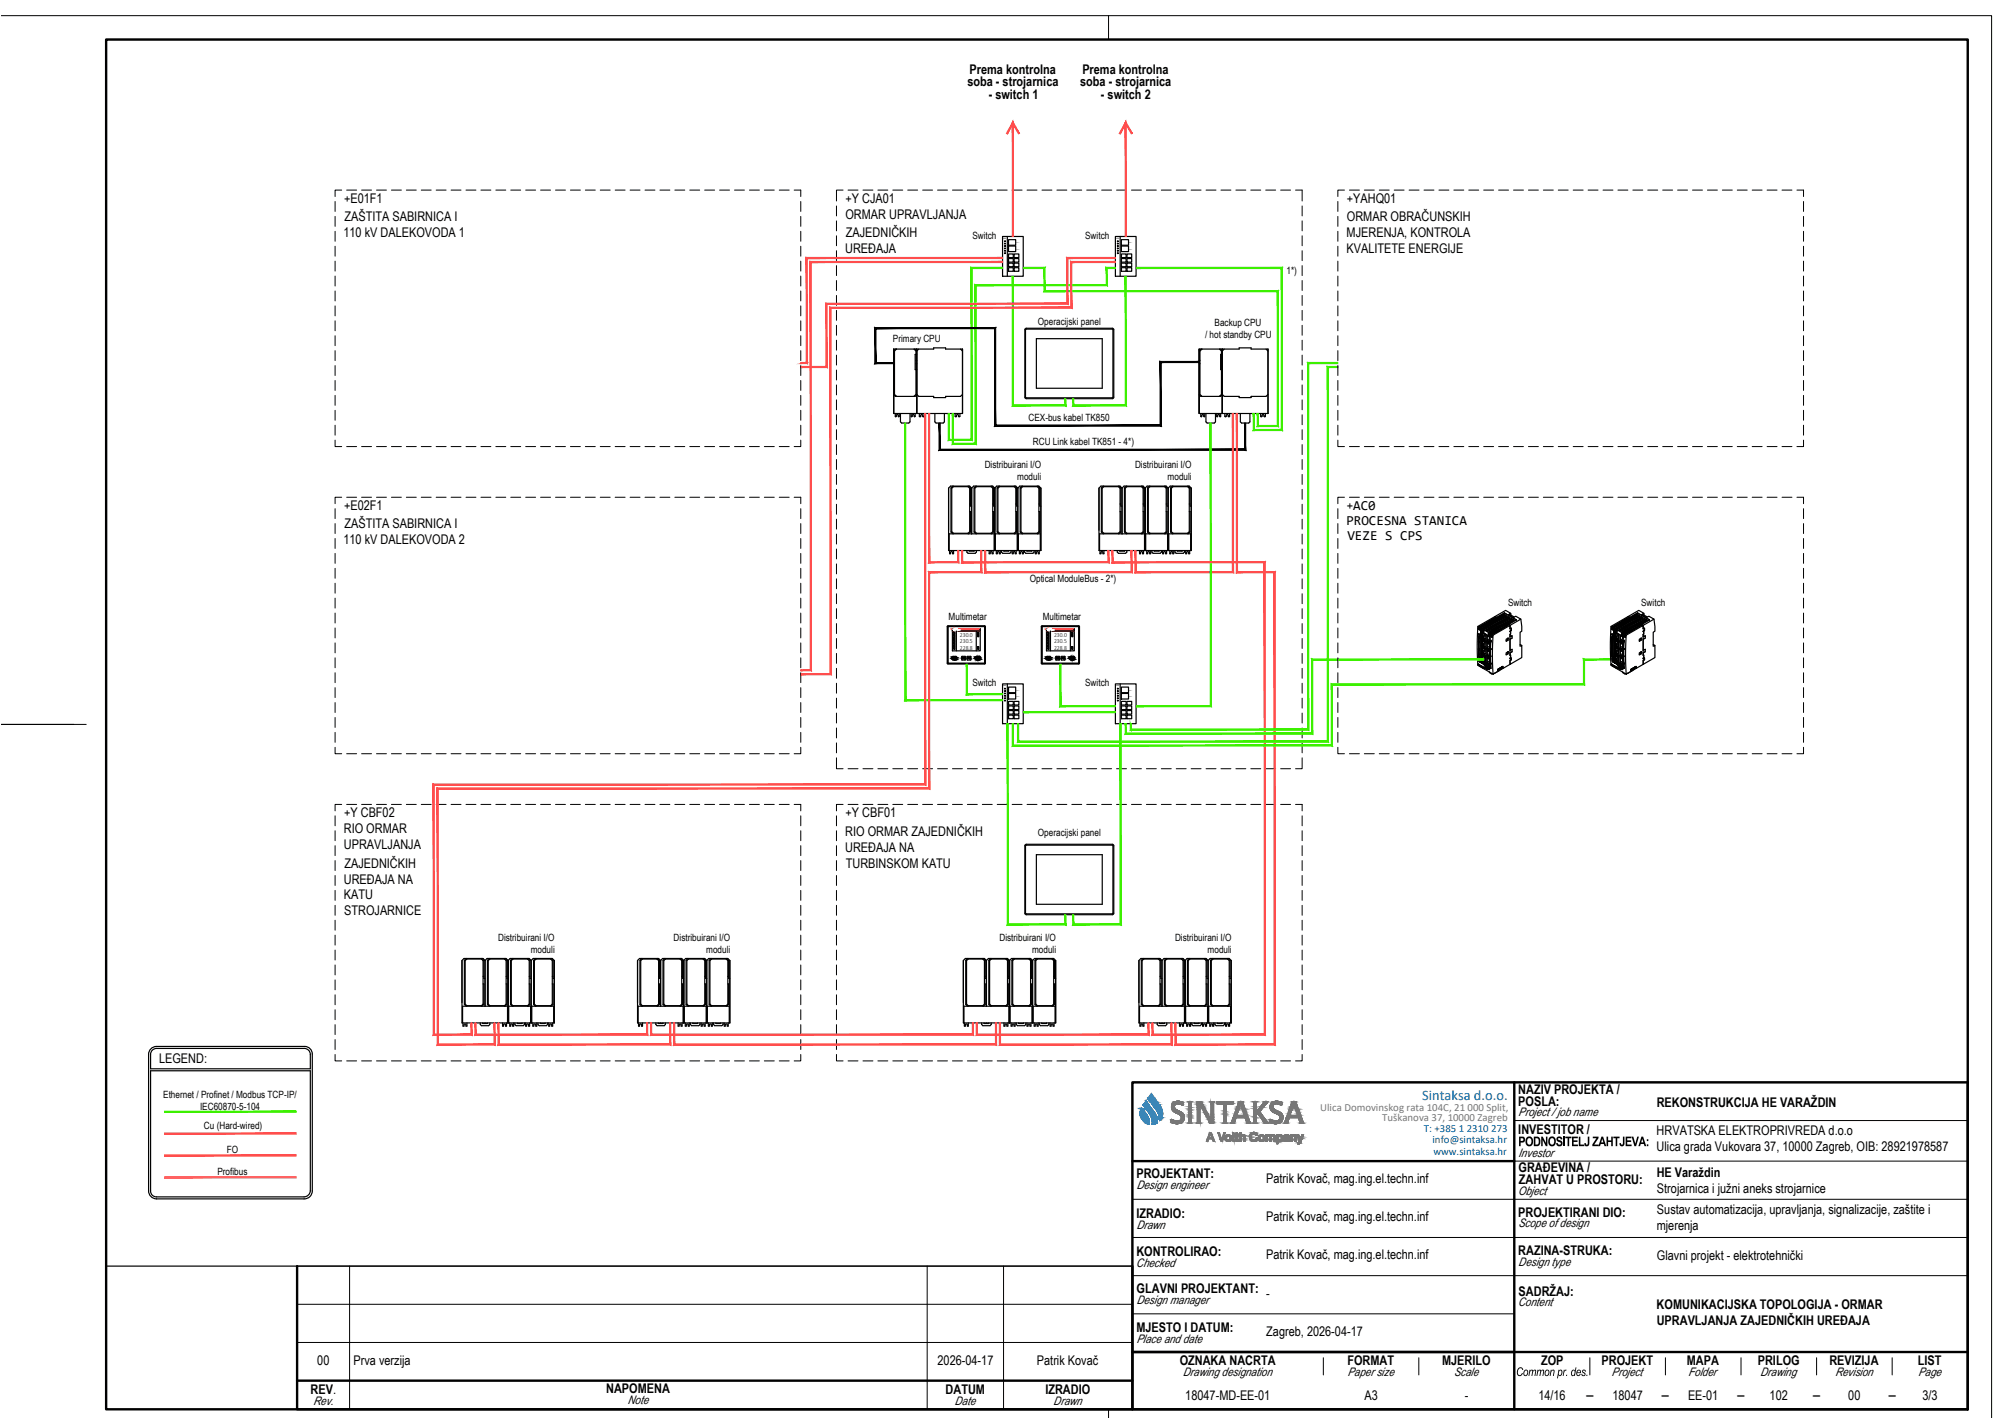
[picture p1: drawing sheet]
<svg xmlns="http://www.w3.org/2000/svg" width="420mm" height="297mm" viewBox="0 0 420 297" stroke-linecap="round" stroke-linejoin="round" font-family="sans-serif">
<defs><g id="words">
<text font-size="3" fill="#0063af" x="297.9" y="230.3">Sintaksa d.o.o.</text>
<g font-size="2.9">
<text x="282" y="110">PROCESNA STANICA</text>
<text x="282.2" y="113.1">VEZE S CPS</text>
</g>
<g font-size="2.8">
<text x="203.1" y="15.5">Prema kontrolna</text>
<text x="226.7" y="15.5">Prema kontrolna</text>
<text x="202.6" y="18.1">soba - strojarnica</text>
<text x="207.1" y="20.7">- switch 1</text>
<text x="226.2" y="18.1">soba - strojarnica</text>
<text x="230.6" y="20.7">- switch 2</text>
<text x="72.1" y="42.5">+E01F1</text>
<text x="72.1" y="46.3">ZAŠTITA SABIRNICA I</text>
<text x="177.1" y="42.5">+Y CJA01</text>
<text x="177.1" y="45.9">ORMAR UPRAVLJANJA</text>
<text x="282.1" y="42.5">+YAHQ01</text>
<text x="282.1" y="46.4">ORMAR OBRAČUNSKIH</text>
<text x="71.9" y="49.7">110 kV DALEKOVODA 1</text>
<text x="177" y="53.1">UREĐAJA</text>
<text x="177.2" y="49.7">ZAJEDNIČKIH</text>
<text x="282" y="49.7">MJERENJA, KONTROLA</text>
<text x="282.1" y="53.1">KVALITETE ENERGIJE</text>
<text x="72.1" y="106.8">+E02F1</text>
<text x="282.1" y="106.8">+AC0</text>
<text x="72.1" y="110.7">ZAŠTITA SABIRNICA I</text>
<text x="71.9" y="114">110 kV DALEKOVODA 2</text>
<text x="72.1" y="171.2">+Y CBF02</text>
<text x="177.1" y="171.2">+Y CBF01</text>
<text x="72" y="174.6">RIO ORMAR</text>
<text x="72" y="177.9">UPRAVLJANJA</text>
<text x="177" y="175">RIO ORMAR ZAJEDNIČKIH</text>
<text x="177" y="178.4">UREĐAJA NA</text>
<text x="72" y="185.1">UREĐAJA NA</text>
<text x="72.1" y="181.7">ZAJEDNIČKIH</text>
<text x="177.1" y="181.7">TURBINSKOM KATU</text>
<text x="72" y="188.4">KATU</text>
<text x="72.1" y="191.8">STROJARNICE</text>
<text x="33.3" y="222.8">LEGEND:</text>
<text x="318" y="229.3">NAZIV PROJEKTA /</text>
<text x="318" y="231.6">POSLA:</text>
<text x="347" y="232">REKONSTRUKCIJA HE VARAŽDIN</text>
<text x="318" y="237.6">INVESTITOR /</text>
<text x="347" y="237.7">HRVATSKA ELEKTROPRIVREDA d.o.o</text>
<text x="318" y="240.1">PODNOSITELJ ZAHTJEVA:</text>
<text x="318.1" y="245.6">GRAĐEVINA /</text>
<text x="347" y="241.2">Ulica grada Vukovara 37, 10000 Zagreb, OIB: 28921978587</text>
<text x="238" y="246.8">PROJEKTANT:</text>
<text x="265.2" y="247.8">Patrik Kovač, mag.ing.el.techn.inf</text>
<text x="318.1" y="248.1">ZAHVAT U PROSTORU:</text>
<text x="347" y="246.5">HE Varaždin</text>
<text x="347.1" y="249.9">Strojarnica i južni aneks strojarnice</text>
<text x="238" y="255.1">IZRADIO:</text>
<text x="265.2" y="255.8">Patrik Kovač, mag.ing.el.techn.inf</text>
<text x="318" y="254.9">PROJEKTIRANI DIO:</text>
<text x="347" y="257.6">mjerenja</text>
<text x="347.1" y="254.2">Sustav automatizacija, upravljanja, signalizacije, zaštite i</text>
<text x="238" y="263.1">KONTROLIRAO:</text>
<text x="265.2" y="263.8">Patrik Kovač, mag.ing.el.techn.inf</text>
<text x="318" y="262.8">RAZINA-STRUKA:</text>
<text x="347" y="263.9">Glavni projekt - elektrotehnički</text>
<text x="238.1" y="270.8">GLAVNI PROJEKTANT:</text>
<text x="265.2" y="271.8">-</text>
<text x="318.1" y="271.4">SADRŽAJ:</text>
<text x="347" y="274.2">KOMUNIKACIJSKA TOPOLOGIJA - ORMAR</text>
<text x="238" y="279.1">MJESTO I DATUM:</text>
<text x="265.2" y="279.8">Zagreb, 2026-04-17</text>
<text x="347" y="277.6">UPRAVLJANJA ZAJEDNIČKIH UREĐAJA</text>
<text x="66.5" y="285.9">00</text>
<text x="74" y="285.9">Prva verzija</text>
<text x="196.4" y="285.9">2026-04-17</text>
<text x="217.2" y="285.9">Patrik Kovač</text>
<text x="247.1" y="286">OZNAKA NACRTA</text>
<text x="282.2" y="286">FORMAT</text>
<text x="302" y="286">MJERILO</text>
<text x="322.8" y="286">ZOP</text>
<text x="335.4" y="286">PROJEKT</text>
<text x="353.3" y="285.9">MAPA</text>
<text x="368.2" y="286">PRILOG</text>
<text x="383.2" y="285.9">REVIZIJA</text>
<text x="401.7" y="286">LIST</text>
<text x="65.1" y="292.1">REV.</text>
<text x="126.9" y="291.8">NAPOMENA</text>
<text x="198.1" y="292.1">DATUM</text>
<text x="219" y="292.1">IZRADIO</text>
<text x="248.3" y="293.2">18047-MD-EE-01</text>
<text x="285.8" y="293.2">A3</text>
<text x="306.8" y="293.2">-</text>
<text x="322.2" y="293.2">14/16</text>
<text x="337.7" y="293.2">18047</text>
<text x="353.6" y="293.2">EE-01</text>
<text x="370.7" y="293.2">102</text>
<text x="387.1" y="293.2">00</text>
<text x="402.6" y="293.2">3/3</text>
</g>
<g font-size="2.5">
<text x="318.1" y="233.7">Project / job name</text>
<text x="318.1" y="242.4">Investor</text>
<text x="238.1" y="249.1">Design engineer</text>
<text x="318" y="250.4">Object</text>
<text x="238.1" y="257.4">Drawn</text>
<text x="318" y="257">Scope of design</text>
<text x="238" y="265.4">Checked</text>
<text x="318.1" y="265.1">Design type</text>
<text x="238.1" y="273.1">Design manager</text>
<text x="318" y="273.6">Content</text>
<text x="238.1" y="281.4">Place and date</text>
<text x="247.8" y="288.3">Drawing designation</text>
<text x="282.3" y="288.3">Paper size</text>
<text x="304.5" y="288.3">Scale</text>
<text x="317.5" y="288.2">Common pr. des.</text>
<text x="337.6" y="288.3">Project</text>
<text x="353.7" y="288.2">Folder</text>
<text x="368.7" y="288.3">Drawing</text>
<text x="384.4" y="288.2">Revision</text>
<text x="401.8" y="288.3">Page</text>
<text x="65.7" y="294.4">Rev.</text>
<text x="131.5" y="294.1">Note</text>
<text x="200" y="294.4">Date</text>
<text x="220.7" y="294.4">Drawn</text>
</g>
<g font-size="2.4">
<text x="332" y="293.1">―</text>
<text x="347.8" y="293.1">―</text>
<text x="363.7" y="293.1">―</text>
<text x="379.5" y="293.1">―</text>
<text x="395.3" y="293.1">―</text>
</g>
<g font-size="2.3" fill="#777">
<text x="276.5" y="232.6">Ulica Domovinskog rata 104C, 21 000 Split,</text>
<text x="289.5" y="234.9">Tuškanova 37, 10000 Zagreb</text>
</g>
<g font-size="2.3" fill="#0063af">
<text x="298.2" y="237.1">T: +385 1 2310 273</text>
<text x="300" y="239.4">info@sintaksa.hr</text>
<text x="300.2" y="241.9">www.sintaksa.hr</text>
</g>
<g font-size="2.1">
<text x="203.7" y="50">Switch</text>
<text x="227.3" y="50">Switch</text>
<text x="269.5" y="57.5">1*)</text>
<text x="187" y="71.6">Primary CPU</text>
<text x="217.4" y="68">Operacijski panel</text>
<text x="252.4" y="70.7">/ hot standby CPU</text>
<text x="254.4" y="68.2">Backup CPU</text>
<text x="215.4" y="88.2">CEX-bus kabel TK850</text>
<text x="216.3" y="93.3">RCU Link kabel TK851 - 4*)</text>
<text x="206.2" y="98.1">Distribuirani I/O</text>
<text x="213.1" y="100.6">moduli</text>
<text x="237.7" y="98.1">Distribuirani I/O</text>
<text x="244.6" y="100.6">moduli</text>
<text x="215.7" y="121.9">Optical ModuleBus - 2*)</text>
<text x="198.7" y="129.8">Multimetar</text>
<text x="218.4" y="129.8">Multimetar</text>
<text x="315.9" y="127">Switch</text>
<text x="343.7" y="127">Switch</text>
<text x="203.7" y="143.7">Switch</text>
<text x="227.3" y="143.7">Switch</text>
<text x="217.4" y="175.2">Operacijski panel</text>
<text x="104.3" y="197">Distribuirani I/O</text>
<text x="141.1" y="197">Distribuirani I/O</text>
<text x="209.3" y="197">Distribuirani I/O</text>
<text x="246.1" y="197">Distribuirani I/O</text>
<text x="111.1" y="199.5">moduli</text>
<text x="147.9" y="199.5">moduli</text>
<text x="216.2" y="199.5">moduli</text>
<text x="252.9" y="199.5">moduli</text>
<text x="34.2" y="229.9">Ethernet / Profinet / Modbus TCP-IP/</text>
<text x="41.9" y="232.4">IEC60870-5-104</text>
<text x="42.7" y="236.6">Cu (Hard-wired)</text>
<text x="47.5" y="241.6">FO</text>
<text x="45.5" y="246.2">Profibus</text>
</g>
<g font-size="1.3">
<text x="201.1" y="133.4">230.0</text>
<text x="201.1" y="134.7">230.5</text>
<text x="201.1" y="136.1">228.8</text>
<text x="220.8" y="133.4">230.0</text>
<text x="220.8" y="134.7">230.5</text>
<text x="220.8" y="136.1">228.8</text>
</g>
<g font-size=".3">
<text x="210.1" y="50.1">ABB</text>
<text x="233.7" y="50.1">ABB</text>
<text x="210.1" y="143.8">ABB</text>
<text x="233.7" y="143.8">ABB</text>
</g>
<g font-size=".2">
<text x="211.3" y="53.7">1</text>
<text x="212.5" y="53.7">2</text>
<text x="212.9" y="51">SFP 1</text>
<text x="212.9" y="52.3">SFP 2</text>
<text x="235" y="53.7">1</text>
<text x="236.1" y="53.7">2</text>
<text x="236.5" y="51">SFP 1</text>
<text x="236.5" y="52.3">SFP 2</text>
<text x="211.3" y="54.7">3</text>
<text x="211.3" y="55.6">5</text>
<text x="211.3" y="56.6">7</text>
<text x="212.5" y="54.7">4</text>
<text x="212.5" y="55.6">6</text>
<text x="212.5" y="56.6">8</text>
<text x="235" y="54.7">3</text>
<text x="235" y="55.6">5</text>
<text x="235" y="56.6">7</text>
<text x="236.1" y="54.7">4</text>
<text x="236.1" y="55.6">6</text>
<text x="236.1" y="56.6">8</text>
<text x="211.3" y="147.4">1</text>
<text x="211.3" y="148.4">3</text>
<text x="211.3" y="149.4">5</text>
<text x="212.5" y="147.4">2</text>
<text x="212.5" y="148.4">4</text>
<text x="212.5" y="149.4">6</text>
<text x="212.9" y="144.7">SFP 1</text>
<text x="212.9" y="146.1">SFP 2</text>
<text x="235" y="147.4">1</text>
<text x="235" y="148.4">3</text>
<text x="235" y="149.4">5</text>
<text x="236.1" y="147.4">2</text>
<text x="236.1" y="148.4">4</text>
<text x="236.1" y="149.4">6</text>
<text x="236.5" y="144.7">SFP 1</text>
<text x="236.5" y="146.1">SFP 2</text>
<text x="211.3" y="150.3">7</text>
<text x="212.5" y="150.3">8</text>
<text x="235" y="150.3">7</text>
<text x="236.1" y="150.3">8</text>
</g>
</g></defs>
<!-- layer: SI-TOPOLOGY-Ethernet -->
<g fill="#3cf000" stroke="#3cf000" stroke-width=".21">
<path d="M34.5 232.8v.2l27.5-.2zM34.5 233l27.5-.2v.2z"/>
<path d="M214.3 149v.3l19.3-.3zM214.3 149.3l19.3-.3v.3z"/>
<path d="M202.4 139.1l.2 6.2v-6.2zM202.4 139.1l.2 6.2-.2 .2zM202.6 145.3l-.2 .2 7.6-.2zM202.4 145.5l7.6-.2v.2z"/>
<path d="M222 139.1l.2 8.7v-8.7zM222 139.1l.2 8.7-.2 .2zM222.2 147.8l-.2 .2 11.6-.2zM222 148l11.6-.2v.2z"/>
<path d="M198.6 86.6l.3 5.4v-5.4zM198.6 86.6l.3 5.4-.3 .3zM198.9 92l-.3 .3 4.8-.3zM198.6 92.3l4.8-.3 .2 .3zM203.4 56v36l.2 .3zM203.4 56l.2 .3v36zM203.4 56l.2 .3 6.4-.3zM203.6 56.3l6.4-.3v.3z"/>
<path d="M199.5 86.6l.2 6.3v-6.3zM199.5 86.6l.2 6.3-.2 .2zM199.7 92.9l-.2 .2 4.7-.2zM199.5 93.1l4.7-.2 .3 .2zM204.2 59.6v33.3l.3 .2zM204.2 59.6l.3 .3v33.2zM204.2 59.6l.3 .3 27.2-.3zM204.5 59.9l27.2-.3 .2 .3zM231.7 56v3.6l.2 .3zM231.7 56l.2 .3v3.6zM231.7 56l.2 .3 1.7-.3zM231.9 56.3l1.7-.3v.3z"/>
<path d="M238 56v.3l30.6-.3zM238 56.3l30.6-.3-.2 .3zM268.4 56.3l.2 33.9v-34.2zM268.4 56.3l.2 33.9-.2-.2zM262.5 90.2h6.1l-.2-.2zM262.5 90.2l.2-.2h5.7zM262.5 86.6v3.6l.2-.2zM262.5 86.6h.2v3.4z"/>
<path d="M214.3 56v.3l4.6-.3zM214.3 56.3l4.6-.3-.3 .3zM218.9 56l-.3 .3 .3 4.6zM218.6 56.3l.3 4.6-.3 .2zM218.9 60.9l-.3 .2 49.2-.2zM218.6 61.1l49.2-.2-.3 .2zM267.8 60.9l-.3 .2 .3 28.3zM267.5 61.1l.3 28.3-.3-.3zM263.3 89.4h4.5l-.3-.3zM263.3 89.4l.3-.3h3.9zM263.3 86.6v2.8l.3-.3zM263.3 86.6h.3v2.5z"/>
<path d="M223 83.5l.3 1.6v-1.6zM223 83.5l.3 1.6-.3-.3zM212 85.1h11.3l-.3-.3zM212.3 84.8h10.7l-11 .3zM212 57.9v27.2l.3-.3zM212 57.9h.3v26.9z"/>
<path d="M224.7 83.5l.2 1.3v-1.3zM224.7 83.5l.2 1.3-.2 .3zM224.9 84.8l-.2 .3 11-.3zM224.7 85.1l11-.3 .2 .3zM235.7 57.9v26.9l.2 .3zM235.7 57.9h.2v27.2z"/>
<path d="M189.5 88.6l.2 57.9v-57.9zM189.5 88.6l.2 57.9-.2 .3zM189.7 146.5l-.2 .3 20.5-.3zM189.5 146.8l20.5-.3v.3z"/>
<path d="M238 147.8v.2l15.5-.2zM238 148l15.5-.2 .2 .2zM253.5 88.6v59.2l.2 .2zM253.5 88.6h.2v59.4z"/>
<path d="M210.9 151.6l.3 41.9v-41.9zM210.9 151.6l.3 41.9-.3 .3zM211.2 193.5l-.3 .3 12.1-.3zM210.9 193.8l12.1-.3 .3 .3zM223 191.6v1.9l.3 .3zM223 191.6h.3v2.2z"/>
<path d="M224.7 191.6l.2 1.9v-1.9zM224.7 191.6l.2 1.9-.2 .3zM224.9 193.5l-.2 .3 9.9-.3zM224.7 193.8l9.9-.3 .2 .3zM234.6 151.6v41.9l.2 .3zM234.6 151.6h.2v42.2z"/>
<path d="M236.7 151.6l.3 1.1v-1.1zM236.7 151.6l.3 1.1-.3 .3zM237 152.7l-.3 .3 37.2-.3zM236.7 153l37.2-.3 .2 .3zM273.9 75.9v76.8l.2 .3zM273.9 75.9l.2 .3v76.8zM273.9 75.9l.2 .3 6.1-.3zM274.1 76.2l6.1-.3v.3z"/>
<path d="M235.7 151.6l.2 2v-2zM235.7 151.6l.2 2-.2 .2zM235.9 153.6l-.2 .2 39-.2zM235.7 153.8l39-.2 .2 .2zM274.7 138v15.6l.2 .2zM274.7 138l.2 .3v15.5zM274.7 138l.2 .3 35.9-.3zM274.9 138.3l35.9-.3v.3z"/>
<path d="M213.1 151.6l.3 3.6v-3.6zM213.1 151.6l.3 3.6-.3 .3zM213.1 155.5l64.9-.3h-64.6zM213.1 155.5l64.9-.3 .3 .3zM278 76.8v78.4l.3 .3zM278 76.8l.3 .2v78.5zM278 76.8l.3 .2 1.9-.2zM278.3 77l1.9-.2v.2z"/>
<path d="M212 151.6l.3 4.5v-4.5zM212 151.6l.3 4.5-.3 .2zM212.3 156.1l-.3 .2 66.8-.2zM212 156.3l66.8-.2 .3 .2zM278.8 143.2v12.9l.3 .2zM278.8 143.2l.3 .3v12.8zM278.8 143.2l.3 .3 52.5-.3zM279.1 143.5l52.5-.3 .3 .3zM331.6 138v5.2l.3 .3zM331.6 138l.3 .3v5.2zM331.6 138l.3 .3 6.8-.3zM331.9 138.3l6.8-.3v.3z"/>
</g>
<!-- layer: SI-TOPOLOGY-Cu -->
<path d="M34.5 237.3v.3l27.5-.3zM34.5 237.6l27.5-.3v.3z" fill="#ef9206" stroke="#ef9206" stroke-width=".21"/>
<!-- layer: 0 -->
<g fill="none" stroke="#000" stroke-width=".25">
<path d="M22.2 8.3h389.9v218.4h-174.9v38.5h-215zM210 49.5h4.3v8.4h-4.3zM211 49.5v8.4M211.2 50.2h1.5v1.2h-1.5zM211.2 51.5h1.5v1.2h-1.5zM211.2 53.2h1v.8h-1zM211.2 54.2h1v.7h-1zM211.2 55.1h1v.8h-1zM211.2 56.1h1v.7h-1zM212.4 53.2h1v.8h-1zM212.4 54.2h1v.7h-1zM212.4 55.1h1v.8h-1z"/>
<path d="M212.4 56.1h1v.7h-1zM233.6 49.5h4.4v8.4h-4.4zM234.6 49.5v8.4M234.9 50.2h1.5v1.2h-1.5zM234.9 51.5h1.5v1.2h-1.5zM234.9 53.2h1v.8h-1zM234.9 54.2h1v.7h-1zM234.9 55.1h1v.8h-1zM234.9 56.1h1v.7h-1zM236 53.2h1v.8h-1zM236 54.2h1v.7h-1zM236 55.1h1v.8h-1z"/>
<path d="M236 56.1h1v.7h-1zM187.2 73.1v13.5v-13.5M187.2 73.1h8.4v-.2h2.5v.2h3.5v13.5h-14.4M187.2 76.2h.2M187.2 75.5h.2M187.5 73.1l-.3 .4M187.7 73.1v.1M187.8 73.1l-.4 .4v9.1l.4 .4h3.6l.4-.4v-9.1l-.4-.4M191.5 73.1v.1M191.7 73.1l.3 .4M191.8 76.2h.2M191.8 75.5h.2"/>
<path d="M192 74.2h-.3v3.2h.3M192 73.1v13.5M192.4 73.1l-.4 .4M201.2 73.1l.4 .4M217.1 70.9h13.8v10.4h-13.8zM251.2 73.1v13.5v-13.5M251.2 73.1h8.3v-.2h2.5v.2h3.6v13.5h-14.4M251.2 76.2h.1M251.2 75.5h.1M251.5 73.1l-.3 .4M251.7 73.1v.1M251.8 73.1l-.5 .4v9.1l.5 .4h3.6l.4-.4v-9.1l-.4-.4"/>
<path d="M255.5 73.1v.1M255.7 73.1l.3 .4M255.8 76.2h.2M255.8 75.5h.2M256 74.2h-.3v3.2h.3M256 73.1v13.5M256.4 73.1l-.4 .4M265.2 73.1l.4 .4M187.2 82.7l.3 .3h.2M187.5 86.6l.1 .7M187.6 87.3h.1M187.6 87.3l.3-.5 .3 .5"/>
<path d="M188.2 87.3h.1M188.4 86.6l-.1 .7M188.6 86.6v1.8l.3 .2h1.4l.3-.2v-1.8M190.8 86.6v.6l.2 .1 .3-.5 .2 .5h.2v-.7M192 82.6l.4 .4h3.2v.3h2.5v-.3h3.1l.4-.4M192 82.7l-.3 .3h-.2M192.6 86.6v.7h.2l.3-.5 .2 .5h.2l.1-.7M195.8 86.6v1.8l.3 .2h1.5l.2-.2v-1.8M200.1 86.6v.7h.2l.3-.5 .2 .5h.2l.1-.7M251.2 82.7l.3 .3h.2M251.5 86.6l.1 .7M251.6 87.3h.1"/>
<path d="M251.6 87.3l.3-.5 .3 .5M252.2 87.3h.1M252.3 86.6v.7M252.6 86.6v1.8l.2 .2h1.5l.3-.2v-1.8M254.8 86.6v.6l.2 .1 .3-.5 .2 .5h.1l.1-.7M256 82.6l.4 .4h3.1v.3h2.5v-.3h3.2l.4-.4M256 82.7l-.3 .3h-.2M256.5 86.6l.1 .7h.2l.2-.5 .3 .5h.2v-.7M259.8 86.6v1.8l.2 .2h1.5l.3-.2v-1.8M264 86.6l.1 .7h.2l.2-.5 .3 .5h.2v-.7M198.7 102.2v13.1h19.3v-13.1l-.4-.4h-4l-.4 .4M198.8 115.3v-3.5h9.4v3.5"/>
<path d="M198.9 115.3v.7h.2l.1-.4 .1-.1 .2 .1v.4h.2v-.7M199.6 101.8l-.4 .4v9.2l.4 .4M199.7 111.7h3.1M199.7 101.9h3.1M199.7 101.9l-.4 .4v9.1l.4 .3M199.7 101.8v.1M199.7 111.7v.1M202.5 115.3v.4l.3 .2h1.5l.2-.2v-.4M202.8 101.9l.3 .4v9.1l-.3 .3M202.8 101.8v.1M202.8 111.7v.1M202.9 101.8l.4 .4v3.8h.2"/>
<path d="M203 115.3v.1h1v-.1M203.1 107.2h.2v4.2l-.4 .4M203.1 105.6h.2M203.5 102.2l-.4-.4h-4l-.4 .4v8.9M203.5 102.2l.4-.4h4l.4 .4M203.5 102.2v9.6M204.4 101.8l-.4 .4v9.2l.4 .4M204.5 111.7h3.1M204.5 101.9h3.1M204.5 101.9l-.3 .4v9.1l.3 .3M204.5 101.8v.1M204.5 111.7v.1"/>
<path d="M207.2 115.3v.7h.2v-.4l.2-.1 .1 .1 .1 .4h.2v-.7M207.6 101.9l.3 .4v9.1l-.3 .3M207.6 101.8v.1M207.6 111.7v.1M207.7 101.8l.4 .4v3.8h.2M207.9 107.2h.2v4.2l-.4 .4M207.9 105.6h.2M208.3 102.2v13.1M208.3 102.2l.5-.4h4l.4 .4M208.5 115.3v-3.5h4.6v3.5M208.7 115.3v.7h.2v-.4l.2-.1 .1 .1 .1 .4h.2v-.7M209.2 101.8l-.4 .4v9.2l.4 .4"/>
<path d="M209.3 101.9l-.3 .4v9.1l.3 .3M209.3 111.7h3.1M209.3 101.8v.1M209.3 111.7v.1M209.3 101.9h3.1M209.8 115.3v.4l.2 .2h1.5l.3-.2v-.4M210.3 115.3v.1h1v-.1M212 115.3v.7h.2l.1-.4 .1-.1 .2 .1v.4h.2v-.7M212.4 101.9l.4 .4v9.1l-.4 .3M212.4 101.8v.1M212.4 111.7v.1M212.5 101.8l.4 .4v3.8h.3"/>
<path d="M212.8 107.2h.1v4.2l-.4 .4M212.8 105.6h.1M213.2 102.2v13.1M213.3 115.3v-3.5h4.6v3.5M213.5 115.3v.7h.2v-.3M214.1 101.8l-.4 .4v9.2l.4 .4M214.2 111.7h3.1M214.2 101.9h3.1M214.2 101.9l-.4 .4v9.1l.4 .3M214.2 101.8v.1M214.2 111.7v.1M214.3 115.3v.7h-.2v-.4l-.2-.1-.2 .2"/>
<path d="M214.6 115.3v.4l.2 .2h1.5l.3-.2v-.4M215.1 115.3v.1h1v-.1M216.8 115.3v.7h.3v-.4l.2-.1 .1 .1 .1 .4h.2v-.7M217.3 101.9l.3 .4v9.1l-.3 .3M217.3 101.8v.1M217.3 111.7v.1M217.4 101.8l.4 .4v3.8h.2M217.6 107.2h.2v4.2l-.4 .4M217.6 105.6h.2M230.2 102.2v13.1h19.3v-13.1l-.4-.4h-4l-.4 .4M230.3 115.3v-3.5h9.4v3.5M230.4 115.3v.7h.2l.1-.4 .1-.1 .2 .1v.4h.2v-.7"/>
<path d="M231.1 101.8l-.4 .4v9.2l.4 .4M231.2 101.9l-.4 .4v9.1l.4 .3M231.2 111.7h3.1M231.2 101.9h3.1M231.2 101.8v.1M231.2 111.7v.1M234 115.3v.4l.3 .2h1.5l.2-.2v-.4M234.3 101.9l.3 .4v9.1l-.3 .3M234.3 101.8v.1M234.3 111.7v.1M234.4 101.8l.4 .4v3.8h.2M234.5 115.3v.1h1v-.1"/>
<path d="M234.6 107.2h.2v4.2l-.4 .4M234.6 105.6h.2M235 102.2l-.4-.4h-4l-.4 .4v8.9M235 102.2l.4-.4h4l.4 .4M235 102.2v9.6M235.9 101.8l-.4 .4v9.2l.4 .4M236 111.7h3.1M236 101.9h3.1M236 101.9l-.3 .4v9.1l.3 .3M236 101.8v.1M236 111.7v.1M238.7 115.3v.7h.2v-.4l.2-.1 .1 .1 .1 .4h.2v-.7"/>
<path d="M239.1 101.9l.3 .4v9.1l-.3 .3M239.1 101.8v.1M239.1 111.7v.1M239.2 101.8l.4 .4v3.8h.2M239.4 107.2h.2v4.2l-.4 .4M239.4 105.6h.2M239.8 102.2l.5-.4h4l.4 .4M239.8 102.2v13.1M240 115.3v-3.5h4.6v3.5M240.2 115.3v.7h.2v-.4l.2-.1 .1 .1 .1 .4h.2v-.7M240.7 101.8l-.4 .4v9.2l.4 .4M240.8 101.9l-.3 .4v9.1l.3 .3"/>
<path d="M240.8 111.7h3.1M240.8 101.9h3.1M240.8 101.8v.1M240.8 111.7v.1M241.3 115.3v.4l.2 .2h1.5l.3-.2v-.4M241.8 115.3v.1h1v-.1M243.5 115.3v.7h.2l.1-.4 .1-.1 .2 .1v.4h.2v-.7M243.9 101.9l.4 .4v9.1l-.4 .3M243.9 101.8v.1M243.9 111.7v.1M244 101.8l.4 .4v3.8h.3M244.3 107.2h.1v4.2l-.4 .4"/>
<path d="M244.3 105.6h.1M244.7 102.2v13.1M244.8 115.3v-3.5h4.6v3.5M245 115.3v.7h.2l.1-.4 .1-.1 .2 .1v.4h.2v-.7M245.6 101.8l-.4 .4v9.2l.4 .4M245.7 111.7h3.1M245.7 101.9h3.1M245.7 101.9l-.4 .4v9.1l.4 .3M245.7 101.8v.1M245.7 111.7v.1M246.1 115.3v.4l.2 .2h1.5l.3-.2v-.4M246.6 115.3v.1h1v-.1"/>
<path d="M248.3 115.3v.7h.3v-.4l.2-.1 .1 .1 .1 .4h.2v-.7M248.8 101.9l.3 .4v9.1l-.3 .3M248.8 101.8v.1M248.8 111.7v.1M248.9 101.8l.4 .4v3.8h.2M249.1 107.2h.2v4.2l-.4 .4M249.1 105.6h.2M198.5 131.2h7.8v7.8h-7.8zM198.6 131.1l-.2 .2v7.6l.2 .2 7.7-.1 .1-7.7-.2-.2M198.6 131.1h7.6M198.6 131.3h7.6v7.6h-7.6zM199.5 132.2h5.8v4.1h-5.8z"/>
<path d="M199.5 131.7h5.8v.5h-5.8zM199.6 137.5h.7v.8l-.8-.1zM199.8 135.8h.2v.2h-.2zM199.8 135.5h.2v.2h-.2zM199.8 135.1h.2v.3h-.2zM199.8 134.8h.2v.2h-.2zM199.8 134.5h.2v.2h-.2zM199.8 134.1h.2v.3h-.2zM199.8 133.8h.2v.2h-.2zM199.8 133.5h.2v.2h-.2zM199.8 133.1h.2v.3h-.2zM199.8 132.8h.2v.2h-.2z"/>
<path d="M199.8 132.5h.2v.2h-.2zM199.8 137.8h.1M199.8 137.9h.1M199.8 138h.1M200 138h-.2M200 137.9h-.2M200 137.7l-.2 .1M200 137.7h.1M200 137.9h.1M200 138h.1M200.3 132.2v4.1M201.4 137.5h.8v.8l-.8-.1z"/>
<path d="M201.7 138l.1-.1 .1 .1M201.9 138l-.1-.2-.1 .2M202.6 137.5h.7v.8l-.7-.1zM202.9 137.8h.1M202.9 137.8l.1 .1 .1-.1M203.1 137.8h.1M203.1 137.8l-.1 .2-.2-.2M204.5 132.2v4.1M204.5 137.5h.7v.8l-.7-.1zM204.6 137.9l.3 .3 .3-.3M204.6 137.9l.3-.3 .3 .3M204.7 137.9l.1 .1"/>
<path d="M204.7 137.9h.1M204.7 137.9l.1 .1 .2-.2-.2 .2M204.8 135.8h.2v.2h-.2zM204.8 135.5h.2v.2h-.2zM204.8 133.1h.2v.3h-.2zM204.8 132.8h.2v.2h-.2zM204.8 132.5h.2v.2h-.2zM205 137.8h.1M205 137.8l-.3 .1M205 137.8l-.2 .2-.1-.1M205 137.8l-.2 .2M205.2 137.9h.1"/>
<path d="M218.2 131.2h7.8v7.8h-7.8zM218.3 131.1l-.2 .2v7.6l.2 .2 7.8-.1v-7.7l-.2-.2M218.3 131.1h7.6M218.3 131.3h7.6v7.6h-7.6zM219.2 132.2h5.8v4.1h-5.8zM219.2 131.7h5.8v.5h-5.8zM219.3 137.5h.7v.8l-.7-.1zM219.5 135.8h.2v.2h-.2zM219.5 135.5h.2v.2h-.2zM219.5 135.1h.2v.3h-.2zM219.5 134.8h.2v.2h-.2zM219.5 134.5h.2v.2h-.2z"/>
<path d="M219.5 134.1h.2v.3h-.2zM219.5 133.8h.2v.2h-.2zM219.5 133.5h.2v.2h-.2zM219.5 133.1h.2v.3h-.2zM219.5 132.8h.2v.2h-.2zM219.5 132.5h.2v.2h-.2zM219.5 137.8h.1M219.5 137.9h.1M219.5 138h.1M219.5 138h.2M219.5 137.9h.2M219.5 137.8h.2"/>
<path d="M219.7 138h.1M219.7 137.9h.1M219.7 137.7v.1M219.7 138h-.2M219.7 137.9h-.2M219.7 137.7l-.2 .1M219.7 137.7h.1M220 132.2v4.1M221.2 137.5h.7v.8l-.7-.1zM221.4 138l.1-.1 .1 .1M221.6 138l-.1-.2-.1 .2M222.3 137.5h.7v.8l-.7-.1z"/>
<path d="M222.6 137.8l.1 .1 .1-.1M222.6 137.8l.1 .2 .1-.2M224.2 132.2v4.1M224.2 137.5h.7l.1 .7-.8 .1zM224.4 137.9l.1 .1M224.4 137.9h.1M224.4 137.9l.1 .1 .3-.2-.3 .2M224.5 137.9h-.1M224.5 137.9h.1M224.5 135.8h.2v.2h-.2zM224.5 135.5h.2v.2h-.2zM224.5 133.1h.2v.3h-.2z"/>
<path d="M224.5 132.8h.2v.2h-.2zM224.5 132.5h.2v.2h-.2zM224.7 137.8h.1M224.7 137.8l-.2 .1M224.8 137.8h.1M224.8 137.8l-.3 .2-.1-.1M224.8 137.8l-.3 .2M224.9 137.9h.1M309.6 131.4l1.2 .7v.4l-1.2-.7zM309.6 139.3h.1M309.6 134.4l.1 .1zM309.6 135.9l.1 .2z"/>
<path d="M309.7 139.3h.1M309.7 134.4h.1M309.7 136h.1M309.7 139.3v.1zM309.7 131.6l.1 .2zM309.7 137.4v.2zM309.7 137.5h.1M309.7 132.8v.1zM309.8 132.9h.1M309.7 136.2l.1 1.2zM309.7 134.6v1.3zM309.7 139.3l.1 .1z"/>
<path d="M309.8 136v.2zM309.8 134.4v.2zM309.8 137.7v.9l.7 .4-.7-.4zM309.8 133.1v1.2zM309.8 132.8v.2zM309.8 134.5h.1M309.8 136h.1M309.8 137.5v.2zM309.8 131.6l.1 .2zM309.8 137.6h.1M309.9 131.3l.3-.2 .7 .3-.4 .3zM309.9 139.4h.1"/>
<path d="M309.9 131.7l.1 .2zM310 139.5h.1M310.1 139.5v.1zM310.1 131.8v.1h.2l-.1 .2-.1-.3-.1 .2zM310.1 139.5h.1M310.1 132.2l2 1.1-.1 6.3-1.9-1.1zM310.1 139.5l.1 .1zM310.2 132.2v6.3l1.8 1.1M310.2 138.5h-.1M310.2 139.6h.1M310.2 131.1l.2 .3M310.2 131.2l-.2 .2"/>
<path d="M310.2 135.3l1.8 1M310.3 139.6h.1M310.3 131l.3-.2 .7 .4-.4 .2zM310.3 131.9l.1 .3zM310.3 139.6l.1 .2zM310.4 139.7h.1M310.3 132.4v1.3l1.7 .9M310.3 134v1.2l1.7 1M310.3 135.5v1.3l1.7 .9M310.3 137.1v1.2l1.7 1M310.3 133.7h-.1M310.3 135.2l-.1 .1"/>
<path d="M310.3 136.8h-.1M310.3 138.3l-.1 .1M310.3 139.7h.1M310.4 137.5l.1 .5M310.4 137.8h.1M310.4 132.8l.1 .6M310.4 134.4l.1 .5M310.4 134.1l.1 .2zM310.4 134.9l.1 .3zM310.4 135.9l.1 .6M310.4 135.6l.1 .3zM310.4 137.2l.1 .2z"/>
<path d="M310.4 133.2h.1M310.4 134.7h.1M310.4 136.3h.1M310.4 139.7l.1 .1zM310.4 135.6l.7 .4v1l-.5-.3M310.4 137.2l.7 .3v1.1l-.7-.4v-.2M310.4 139.8h.1M310.4 137.2h.1M310.4 138h.1M310.4 133.4h.1M310.4 134.1h.1M310.4 134.9h.1"/>
<path d="M310.4 135.6h.1M310.4 136.5h.1M310.4 138l.2 .3M310.4 137.2l.1 .2M310.4 138l.1 .1M310.4 133.4l.1 .1M310.4 134.1l.7 .3v1.1l-.5-.4M310.4 132.5l.1 .3M310.4 132l.2 .3zM310.5 134.3l-.1 .6M310.5 136.3l-.1 .2M310.5 136v-.2v.5"/>
<path d="M310.5 133.4v.2l.1-.2M310.5 136.5l.1 .2M310.5 137.5v-.1l-.1 .6M310.5 137.5h.1M310.5 137.9h.1M310.5 138h.1M310.5 132.8v-.1l-.1 .7M310.5 134.9l.1 .2M310.5 139.7h.1M310.5 134.3v.1M310.5 132.8v.1M310.5 133.2h.1"/>
<path d="M310.5 133.4h.1M310.5 134.4h.1M310.5 134.8h.1M310.5 136.5h.1M310.5 136.3h.1M310.5 132.6l-.1-.1 .7 .4v1l-.7-.4v-.1M310.5 132.6v.2zM310.5 134.2v.1M310.5 135.7v.2M310.6 139.8h.1M310.5 138.3l.6 .3M310.6 135.2l.5 .3"/>
<path d="M310.6 136.7l.5 .3M310.6 131.7l.3-.2 .7 .4-.4 .2zM310.6 138.1v.2M310.6 137.2l-.1 .1M310.6 136.5l-.1 .2-.1-.2 .1 .1M310.6 135h-.1M310.6 137.3l.5 .3v.9l-.5-.2-.1-.3zM310.6 134.9v.2l.5 .3M310.6 136l-.1-.1 .1 .8 .5 .3M310.6 136v-.3l.5 .3M310.6 130.8l.2 .3M310.6 131l-.2 .1"/>
<path d="M310.6 132.1l.1 .2zM310.6 139.9h.1M310.6 139.8l.1 .1zM310.7 139v.2zM310.7 130.8l.3-.2 .7 .4-.4 .2zM310.7 139.8v.2zM310.7 139.9h.1M310.7 131.8l.2-.1 .5 .2M310.7 131.5l-.3 .1M310.7 131.4l-.2-.1-.3 .2M310.8 139.9h.1M310.8 140h.1"/>
<path d="M310.8 139.1v.2zM310.8 139.1v.1zM310.8 137.4l-.2 .1M310.8 132.7l-.2 .2M310.8 134.3l-.2 .1M310.8 135.8l-.2 .2M310.8 139.9v.1M310.8 139.9l.1 .2M310.8 139.9l.1 .1M310.8 139.1l.1 .2zM310.9 140v.1M310.9 140h.1"/>
<path d="M310.9 131.5v.2M311 131.4l.3-.2 .7 .4-.4 .2zM311 130.6l.2 .3M311 130.8l-.2 .1M311.1 139.3v.1zM311.1 130.6l.3-.2 .7 .3-.4 .2zM311.1 137.6l-.6 .4M311.1 138l-.5 .3M311.1 137.7l-.5 .3M311.1 132.9l-.5-.3v.3l-.1-.1 .1 .8 .5 .3-.5-.3M311.1 134.5l-.5-.3v.2l-.1-.1 .1 .6M311.1 139.6l.1 .1z"/>
<path d="M311.1 133l-.6 .3M311.1 133.3l-.5 .3M311.1 133.1l-.5 .3M311.1 134.5l-.6 .4M311.1 134.9l-.5 .2M311.1 134.6l-.5 .3M311.1 136.1l-.6 .3M311.1 136.4l-.5 .3M311.1 136.2l-.5 .3M311.1 139.7l.1 .2zM311.1 139.9l.1 .1zM311.2 139.7h.1"/>
<path d="M311.1 139.7h.1M311.1 131.5l.2-.1 .5 .3M311.1 131.3l-.3 .1M311.1 131.2l-.2-.1-.3 .1M311.2 139.3v.2zM311.2 140h.1M311.3 139.3v.2zM311.3 132.1l.3-.2 .7 .4-.4 .2zM311.3 139.7l.3 .1v.5l-.3-.2zM311.3 139.7l.1 .1 .1 .4zM311.3 131.2v.2M311.3 139.4l.1 .2z"/>
<path d="M311.3 139.9h.1M311.4 131.2l.3-.2 .7 .4-.4 .2zM311.4 130.8l.3-.2 .2 .1-.2 .2M311.4 132.2l.2-.1 .5 .3M311.4 130.4l.2 .2M311.4 130.5l-.2 .2M311.4 139.8l.2 .2zM311.5 137.7v1.1l.4 .3-.5-.3v-1.1l.6 .4M311.5 139.9l.1 .2zM311.5 133.1v1l.4 .3-.5-.3v-1l.6 .3M311.5 134.7v1l.4 .3-.5-.3v-1.1l.6 .4M311.5 136.2v1l.4 .3"/>
<path d="M311.5 134.1h-.1M311.5 135.7h-.1M311.5 137.2h-.1M311.5 130.3l.3-.2 .7 .4-.4 .2zM311.5 131.3l.2-.1 .5 .3M311.5 131.1h-.2M311.5 131l-.2-.2-.3 .2M311.5 139.6l.7 .4v-.8l.1 .8zM311.6 131.9v.2M311.7 131.9l.3-.3 .7 .4-.4 .2zM311.7 139.9l.2 .1v.3l-.2-.1zM311.7 131v.2"/>
<path d="M311.8 132.7v.1zM311.8 132.7h.1M311.8 131l.3-.2 .7 .3-.4 .3zM311.8 131.9l.2-.1 .5 .3M311.8 130.1l.2 .3M311.8 130.3l-.2 .1M311.9 132.7v.2zM311.9 130.1l.3-.2 .7 .4-.4 .2zM311.9 131.1l.2-.1 .5 .2M311.9 130.7v.1M311.9 135l.1 .2M311.9 135.8l.1 .2"/>
<path d="M311.9 136.5l.1 .2M311.9 138.1l.1 .2M312 138.1l-.5-.3v1l.4 .2M312 138.1h.1M312 138.3h.1M312 138.8v.1M312 138.8h.1M312 133.4l-.5-.3v1l.4 .3M312 135l-.5-.3v.9l.4 .3M312 136.7h.1M312 136.5l-.5-.3v1l.4 .3M312 137.2v.4"/>
<path d="M312 133.4h.1M312 133.6h.1M312 137.2v.1M312 132.5l.3-.2 .7 .4-.4 .2zM312 136.5l-.6-.3v1l.5 .3M312 136.5v.1M312 136.9l-.5 .3M312 136.5l-1.8-1.1v1.4l1.8 1M312 137.4h-.1M312 138l-1.8-1v1.4l1.8 1M312 135.7v.1M312 135.8h.1"/>
<path d="M312 135.7h.1M312 138.9h.1M312 138.9h-.1M312 135h.1M312 132.8v.2zM312 133.4h-.1M312 135.3l-.5 .3M312 134.2v.1M312 134.2l-.1 .1M312 138.4l-.6 .4M312 132.8v.1zM312 134.9l-1.8-1v1.4"/>
<path d="M312 139v.1M312 134.3v.2M312 131.6v.2M312 134.1h.1M312 133.9v-.5l-1.8-1.1v1.4l1.8 1.1M312 133.5l-.1-.1 .1 .2M312 133.8l-.5 .3M312.1 132.8v.2zM312.1 131.6l.3-.2 .7 .4-.4 .2zM312.1 133.1l.1 .2zM312.1 135.8v.1zM312.1 137.3v.2z"/>
<path d="M312.2 135.8h.1M312.2 137.4h.1M312.1 130.8v.2M312.1 138.9l.1 .1zM312.2 138.9h.1M312.2 137.6v1.2zM312.2 134.2v.2zM312.2 136v1.3zM312.2 134.3h.1M312.2 130.7l.3-.2 .7 .4-.4 .2zM312.2 133.1v.2zM312.2 133.3h.1"/>
<path d="M312.2 133.2h.1M312.2 134.5v1.2zM312.2 132.9v.2zM312.2 137.4v.2zM312.2 132.9v.1zM312.2 135.9l.1 .1zM312.2 139h.1M312.2 135.9h.1M312.2 131.7l.2-.1 .5 .3M312.2 129.9l.2 .3M312.2 130.1l-.2 .1M312.3 139.1h.1"/>
<path d="M312.3 138.9v.2zM312.3 133.2h.1M312.3 139h.1M312.3 134.2v.2zM312.3 132.9l.1 .3zM312.3 129.9l.3-.2 .7 .3-.4 .2zM312.3 133.2v.2zM312.3 134.4h.1M312.3 132.3l.1 .2M312.3 132.5l-.2 .1M312.3 130.8l.2-.1 .5 .3M312.4 130.6l-.3 .1"/>
<path d="M312.4 130.5l-.3-.1-.3 .1M312.4 132.3l.3-.2 .7 .3-.4 .2zM312.4 133l.1 .2zM312.4 133.3v.1zM312.4 131.4v.2M312.5 131.4l.3-.2 .7 .4-.4 .2zM312.5 133.3v.2zM312.5 133.1l.1 .2zM312.5 130.5v.2M312.6 130.5l.3-.2 .7 .4-.4 .2zM312.6 132.4l.3-.2 .2 .3M312.6 131.5l.2-.1 .5 .2"/>
<path d="M312.6 129.7l.2 .2M312.6 129.8l-.2 .2M312.7 129.6l.4-.2 .6 .4-.3 .2zM312.7 132.7l-.3 .1M312.7 132.6l-.2-.1-.3 .1M312.7 133.1l3.6-2.1v.8l.2-.2v.4l-.2 .2 .1 .1-.1 .6 .1 4.9-.1 .2 .2-.1v.3l-.2 .2v.8l-3.6 2-.1-4zM312.7 133.1l-3.2-1.9-.1 4.2 .1 4 3.2 1.8M312.7 132.1l.1 .2M312.7 132.2l-.2 .2M312.7 130.6l.2-.1 .5 .3M312.8 130.4h-.3M312.8 130.3l-.3-.2-.3 .2"/>
<path d="M312.8 132l.3-.2 .7 .4-.4 .2zM312.8 132.8h-.3M312.8 131.2v.2M312.9 131.1l.3-.2 .7 .4-.4 .2zM312.9 130.3v.2M313 130.3l.4-.2 .6 .3-.3 .3zM313 129.8l.3-.1 .3 .1-.3 .2M313 131.2l.2-.1 .5 .3M313.1 129.4l.1 .3M313.1 129.6l-.2 .1M313.1 129.2h.1M313.1 132.4l-.3 .1"/>
<path d="M313.1 131.8l.1 .2M313.1 132l-.2 .1M313.2 130.4l.2-.2 .5 .3M313.2 130.1l-.3 .1M313.2 130l-.3-.1-.3 .2M313.2 131.8l.3-.2 .7 .4-.4 .2zM313.2 129.3l.3 .1M313.2 132.5l-.3 .1M313.2 130.9v.2M313.3 130.9l.4-.2 .6 .4-.3 .2zM313.4 130.1v.1M313.4 130l.4-.2 .6 .4-.3 .2z"/>
<path d="M313.4 129.6l.4-.2 .3 .2-.3 .2zM313.5 131l.2-.1 .5 .3M313.5 132.2l-.2 .1M313.5 132.1l-.2-.1-.3 .2M313.5 131.6l.1 .2M313.5 131.8l-.2 .1M313.6 130.1l.2-.1 .5 .3M313.6 129.8v.1M313.6 131.6l.4-.3 .6 .4-.3 .2zM313.6 132.3h-.3M313.7 130.7v.2M313.7 130.7l.4-.2 .6 .4-.3 .2z"/>
<path d="M313.8 129.4h.1M313.8 129.8v.2M313.8 129.8l.4-.2 .6 .4-.3 .2zM313.8 129.3l.4-.2 .3 .2-.3 .2zM313.9 130.8l.2-.1 .5 .2M313.9 129.4l.3-.2 .2 .1-.3 .2M313.9 132l-.2 .1M313.9 131.9l-.2-.1-.3 .1M314 131.3v.3M314 131.5l-.2 .1M314 129.9l.2-.1 .5 .3M314 129.6l-.3 .1"/>
<path d="M314 129.6l-.2-.2-.3 .2M314 131.3l.4-.2 .6 .4-.3 .2zM314 132.1h-.3M314.1 130.5v.2M314.1 130.4l.4-.2 .6 .4-.3 .2zM314.2 129.1v.1M314.2 129.6v.2M314.2 129.6l.4-.2 .6 .3-.3 .2zM314.2 129.1l.4-.2 .3 .2-.3 .2zM314.3 130.5l.2-.1 .5 .3M314.3 131.8h-.2M314.3 131.7l-.2-.2-.3 .2"/>
<path d="M314.4 131.1v.2M314.4 131.3l-.2 .1M314.4 129.7l.2-.2 .5 .3M314.4 129.3v.1M314.4 131.1l.4-.2 .6 .4-.3 .2zM314.5 131.8l-.4 .1M314.5 130.2v.2M314.5 139.9v.1zM314.5 130.2l.4-.2 .6 .4-.3 .2zM314.6 128.9v.1M314.6 129.4v.1M314.6 129.3l.4-.2 .6 .4-.3 .2z"/>
<path d="M314.6 128.9l.4-.2 .3 .2-.3 .2zM314.6 139.9h.1M314.7 130.3l.2-.1 .5 .3M314.8 131.5l-.3 .1M314.8 131.4l-.3-.1-.3 .1M314.8 130.9v.2M314.8 131.1l-.2 .1M314.8 129.4l.2-.1 .5 .3M314.8 129.2l-.3 .1M314.8 129.1l-.2-.1-.3 .1M314.8 130.9l.4-.3 .6 .4-.3 .2zM314.9 131.6h-.3"/>
<path d="M314.9 130v.2M314.9 130l.4-.2 .6 .3-.3 .3zM315 128.7h.1M315 129.1v.2M315 129.1l.4-.2 .6 .4-.3 .2zM315 131l.3-.2 .3 .2-.3 .1M315.1 128.4l2.5 1.5M315.1 128.4l-1.6 1-.4-.2 2.3-1.3 1 .6-.4 .2 1 .6 .5-.2 1 .6-2.2 1.3-.3-.2 1.6-.9M315.1 130.1l.2-.1 .5 .2M315.1 128.4h.1M315.1 128.4l-1.7 1-.3-.2-3.6 2M315.1 128.4l2.4 1.4"/>
<path d="M315.2 131.3l-.3 .1M315.2 131.2l-.3-.2-.3 .2M315.2 130.6v.3M315.2 130.8l-.2 .1M315.2 129.2l.2-.1 .5 .3M315.2 128.9l-.3 .1M315.2 128.9l-.2-.2-.3 .2M315.2 130.6l.4-.2 .3 .2-.3 .2zM315.3 131.4h-.3M315.3 129.8v.2M315.3 129.7l.4-.2 .6 .4-.3 .2zM315.4 128.9v.2"/>
<path d="M315.5 133.9l.4-.2v.4l-.4 .3zM315.5 136.8l.4-.3v.5l-.4 .2zM315.5 129.8l.2-.1 .5 .3M315.6 131v.1M315.6 130.4l-.2 .3M315.6 130.6h.1M315.6 130.4l.4-.2 .3 .2-.3 .2zM315.7 131.1l-.3 .1M315.7 129.5v.2M315.7 129.5l.4-.2 .7 .4-.4 .2zM315.8 133.7v.3l-.3 .2M315.8 136.6v.3l-.3 .2"/>
<path d="M315.8 134l.1 .1M315.8 136.9l.1 .1M315.9 130.7l-.2-.1-.3 .1M315.9 129.6l.2-.1 .5 .3M315.9 130.8l.3 .2M316 130.2l-.2 .3M316 130.4h.1M316 130.1l.4-.2 .4 .2-.4 .3zM316 128.8l.3-.1 .9 .6M316.1 129.3v.2M316.2 131h.1M316.3 131.7h.1"/>
<path d="M316.3 132.3h.1M316.3 133.9h.1M316.3 136.2h.1M316.3 136.7v.1M316.3 137.2h.1M316.3 133.4h.1M316.3 137.9v.1M316.3 139.1v.1M316.3 132.2h.1M316.3 138.4h.1M316.3 130.4l-.2-.1-.3 .2M316.3 132.9h.1"/>
<path d="M316.3 137.9h.1M316.4 132.2v.1M316.4 132.8h.1M316.4 137.8h.1M316.4 129.9l-.2 .3M316.4 130.1l.1 .1M316.4 128.5l.1 .4M316.4 129.9l.4-.2 .4 .2-.4 .2zM316.5 131.6h.1M316.5 137.9h.1M316.5 132l.1 .1M316.5 138.2h.1"/>
<path d="M316.7 130.2l-.2-.1-.2 .2M316.7 133.7l-.4 .2M316.7 136.5l-.4 .2M316.8 129.7l.1 .2M316.8 129.9l-.2 .1M317.1 130l-.2-.1-.2 .1M317.5 129.8h.1M317.6 129.8v.1M318.4 135l.3 .2M318.5 129.7l.2 2.5-.3 .2v2.9l.3-.1v2.5l-2.4 1.5v-.8l.3-.2v-.4l-.3 .2v-1.2l.4-.3v-.5l-.4 .2v-2.3l.4-.2v-.6l-.4 .3v-1.2l.3-.1v-.5l-.3 .1v-.7l-.4-.2 1.6-1M337.5 131.4l1.2 .7v.4l-1.2-.7zM337.5 139.3h.1"/>
<path d="M337.5 134.4l.1 .1zM337.5 135.9l.1 .2zM337.6 134.4h.1M337.6 136h.1M337.6 139.3h.1M337.6 137.4v.2zM337.6 139.3v.1zM337.6 131.6l.1 .2zM337.6 137.5h.1M337.6 132.8v.1zM337.7 132.9h.1M337.6 136.2l.1 1.2z"/>
<path d="M337.6 134.6v1.3zM337.6 139.3l.1 .1zM337.6 134.4l.1 .2zM337.6 136l.1 .2zM337.7 137.7v.9l.7 .4-.7-.4zM337.7 133.1l-.1 1.2zM337.7 134.5h.1M337.7 132.8v.2zM337.7 136h.1M337.7 137.6h.1M337.7 137.5v.2zM337.7 131.6v.2z"/>
<path d="M337.7 131.3l.4-.2 .7 .3-.4 .3zM337.8 139.4h.1M337.8 131.7l.1 .2zM337.9 139.5h.1M337.9 139.5l.1 .1zM337.9 131.8l.1 .1h.1v.2l-.1-.3-.1 .2zM338 139.5h.1M338 132.2l2 1.1-.1 6.3-1.9-1.1zM338 139.5l.1 .1zM338 132.2v6.3l1.9 1.1M338 138.5h.1M338.1 139.6h.1"/>
<path d="M338.1 131.1l.2 .3M338.1 131.2l-.2 .2M338.1 135.3l1.8 1M338.1 131l.4-.2 .7 .4-.4 .2zM338.2 131.9l.1 .3zM338.2 139.6v.2zM338.2 139.7h.1M338.2 132.4v1.3l1.7 .9M338.2 134v1.2l1.7 1M338.2 135.5v1.3l1.7 .9M338.2 137.1v1.2l1.7 1M338.2 133.7h-.1"/>
<path d="M338.2 138.3l-.1 .1M338.2 135.2l-.1 .1M338.2 136.8h-.1M338.3 137.5v.5M338.3 137.8h.1M338.3 132.8l.1 .6M338.3 133.2h.1M338.3 134.7h.1M338.3 133.4l.1 .2M338.3 134.1l.1 .2zM338.3 134.9l.1 .3zM338.3 135.9l.1 .6"/>
<path d="M338.3 135.6l.1 .3zM338.3 137.2l.1 .2zM338.3 132.5l.1 .1M338.3 136.3h.1M338.3 139.7v.1zM338.3 134.1l.7 .3v1.1l-.6-.3M338.3 135.6l.7 .4v1l-.6-.3M338.3 137.2l.7 .3v1.1l-.7-.4v-.2M338.3 139.8h.1M338.3 137.2h.1M338.3 138h.1M338.3 133.4h.1"/>
<path d="M338.3 134.1h.1M338.3 134.9h.1M338.3 135.6h.1M338.3 136.5h.1M338.3 138l.2 .3M338.3 137.2l.1 .2M338.3 138l.1 .1M338.3 133.4l.1 .1M338.3 132l.2 .3zM338.3 132.7v.7M338.3 134.3v.6v-.5M338.3 136.3v.2"/>
<path d="M338.3 135.8v.5M338.3 137.4v.6M338.3 133.4l.2 .2M338.3 134.9l.2 .2M338.3 136.5l.2 .2M338.4 137.4l-.1 .1M338.4 137.9h-.1M338.4 132.7l-.1 .2M338.4 134.3l-.1 .1M338.4 135.8l-.1 .2M338.4 133.2h-.1M338.4 133.4h-.1"/>
<path d="M338.4 134.8h-.1M338.4 136.5h-.1M338.4 136.3h-.1M338.4 139.7h.1M338.4 132.8l-.1-.3 .7 .4v1l-.6-.3M338.4 132.6v.2zM338.4 134.2v.1M338.4 135.7v.2M338.5 139.8h.1M338.4 135.2l.6 .3M338.4 136.7l.6 .3M338.4 131.7l.4-.2 .7 .4-.4 .2z"/>
<path d="M338.5 138.1v.2M338.5 137.2l-.1 .1M338.5 133.4v.2M338.5 136.5l-.1 .2-.1-.2 .1 .1M338.5 135h-.1M338.5 135.1l-.1 .1M338.5 136.7h-.1M338.5 137.3l.5 .3v.9l-.5-.2-.1-.3zM338.5 134.9v.2l.5 .3M338.5 136l-.1-.1 .1 .8 .5 .3M338.5 136v-.3l.5 .3M338.5 130.8l.2 .3"/>
<path d="M338.5 131l-.2 .1M338.5 132.1l.1 .2zM338.5 139.9h.1M338.5 139.8l.1 .1zM338.5 139l.1 .2zM338.6 130.8l.3-.2 .7 .4-.4 .2zM338.6 139.8v.2zM338.6 139.9h.1M338.6 131.8l.2-.1 .5 .2M338.6 131.5l-.3 .1M338.6 131.4l-.2-.1-.3 .2M338.7 139.9h.1"/>
<path d="M338.7 140h.1M338.7 139.1v.2zM338.7 139.2h.1M338.7 137.4l-.2 .1M338.7 132.7l-.2 .2M338.7 134.3l-.2 .1M338.7 135.8l-.2 .2M338.7 139.9v.1M338.7 139.1l.1 .2zM338.8 140v.1M338.8 140h.1M338.8 131.5v.2"/>
<path d="M338.9 131.4l.3-.2 .7 .4-.4 .2zM338.9 130.6l.2 .3M338.9 130.8l-.2 .1M338.9 139.3l.1 .1zM339 130.6l.3-.2 .7 .3-.4 .2zM339 139.3v.1zM339 137.6l-.6 .4M339 138l-.5 .3M339 137.7l-.5 .3M339 132.9l-.5-.3v.3l-.1-.1 .1 .8 .5 .3-.6-.3M339 134.5l-.5-.3v.2l-.1-.1 .1 .6M339 139.6l.1 .1z"/>
<path d="M339 133l-.6 .3M339 133.3l-.5 .3M339 133.1l-.5 .3M339 134.5l-.6 .4M339 134.9l-.5 .2M339 134.6l-.5 .3M339 136.1l-.6 .3M339 136.4l-.5 .3M339 136.2l-.5 .3M339 139.7l.1 .2zM339.1 139.7h.1M339 139.9l.1 .1z"/>
<path d="M339 139.7h.1M339 131.5l.2-.1 .5 .3M339 131.3l-.3 .1M339 131.2l-.2-.1-.3 .1M339 139.3l.1 .2zM339.1 140h.1M339.1 139.3l.1 .2zM339.2 132.1l.3-.2 .7 .4-.4 .2zM339.2 139.7l.3 .1v.5l-.3-.2zM339.2 139.7l.1 .5zM339.2 131.2v.2M339.2 139.9h.1"/>
<path d="M339.2 139.4l.1 .2zM339.3 131.2l.3-.2 .7 .4-.4 .2zM339.3 130.8l.3-.2 .2 .1-.3 .2M339.3 132.2l.2-.1 .5 .3M339.3 130.4l.2 .2M339.3 130.5l-.2 .2M339.3 139.8l.2 .2zM339.3 137.7v1.1l.5 .3-.5-.3v-1.1l.6 .4M339.3 139.9l.2 .2zM339.3 133.1v1l.5 .3-.5-.3v-1l.6 .3M339.3 134.7v1l.5 .3-.5-.3v-1.1l.6 .4M339.3 136.2v1l.5 .3"/>
<path d="M339.3 134.1h.1M339.3 137.2h.1M339.4 130.3l.3-.2 .7 .4-.4 .2zM339.4 131.3l.2-.1 .5 .3M339.4 131.1h-.3M339.4 131l-.2-.2-.3 .2M339.4 139.6l.7 .4v-.8l.1 .8zM339.5 131.9v.2M339.6 131.9l.3-.3 .7 .4-.4 .2zM339.6 139.9l.2 .1v.3l-.2-.1zM339.6 131v.2M339.6 132.7l.1 .1z"/>
<path d="M339.7 132.7h.1M339.7 131l.3-.2 .7 .3-.4 .3zM339.7 131.9l.2-.1 .5 .3M339.7 130.1l.2 .3M339.7 130.3l-.2 .1M339.7 132.7l.1 .2zM339.8 130.1l.3-.2 .7 .4-.4 .2zM339.8 131.1l.2-.1 .5 .2M339.8 130.7v.1M339.8 138.1v.2M339.8 138.1l-.4-.3v1l.4 .2M339.8 138.1h.1"/>
<path d="M339.8 138.8l.1 .1M339.8 138.8h.1M339.8 133.4l-.4-.3v1l.4 .3M339.8 135.2v-.2l-.4-.3v.9l.4 .3M339.8 136.7v-.2l-.4-.3v1l.4 .3M339.8 133.4h.1M339.8 133.6h.1M339.9 132.5l.3-.2 .7 .4-.4 .2zM339.9 136.5l-1.8-1.1v1.4l1.8 1M339.9 136.6l-.6-.4v1l.5 .3M339.9 137.4v.2M339.9 137.3v.1"/>
<path d="M339.9 136.9l-.5 .3M339.9 135.8h.1M339.9 138l-1.8-1v1.4l1.8 1M339.9 135.7v.3M339.9 135.7h-.1M339.9 138.9h.1M339.9 132.8v.2zM339.9 133.4h-.1M339.9 135.3l-.6 .4M339.9 138.4l-.6 .4M339.9 132.8v.1zM339.9 135l-1.8-1.1v1.4"/>
<path d="M339.9 138.8h-.1M339.9 139v.1M339.9 134.3v.2M339.9 131.6v.2M339.9 134.2v.1M339.9 134.1h-.1M339.9 133.9v-.5l-1.8-1.1v1.4l1.8 1.1M339.9 133.5l-.1-.1v.2M339.9 133.8l-.5 .3M340 132.8v.2zM340 131.6l.3-.2 .7 .4-.4 .2zM340 133.1v.2z"/>
<path d="M340 135.8v.1zM340 137.3v.2zM340.1 135.8h.1M340.1 137.4h.1M340 130.8v.2M340.1 138.9h.1M340.1 134.2v.2zM340.1 137.6v1.2zM340.1 136v1.3zM340.1 134.3h.1M340.1 130.7l.3-.2 .7 .4-.4 .2zM340.1 133.1v.2z"/>
<path d="M340.1 133.3h.1M340.1 133.2h.1M340.1 132.9v.2zM340.1 134.5v1.2zM340.1 137.4v.2zM340.1 132.9v.1zM340.1 135.9l.1 .1zM340.1 138.9h-.1l.1 .1M340.1 139h.1M340.1 138.9v.1M340.1 131.7l.2-.1 .5 .3M340.1 129.9l.2 .3"/>
<path d="M340.1 130.1l-.2 .1M340.1 138.9l.1 .2zM340.2 134.4h.1M340.2 139.1h.1M340.2 134.2v.2zM340.2 132.9v.3zM340.2 129.9l.3-.2 .7 .3-.4 .2zM340.2 133.2v.2zM340.2 132.3l.1 .2M340.2 132.5l-.2 .1M340.2 130.8l.2-.1 .5 .3M340.2 130.6l-.2 .1"/>
<path d="M340.2 130.5l-.2-.1-.3 .1M340.3 132.3l.3-.2 .7 .3-.4 .2zM340.3 133v.2zM340.3 133.3v.1zM340.3 131.4v.2M340.4 131.4l.3-.2 .7 .4-.4 .2zM340.4 133.3v.2zM340.4 133.1l.1 .2zM340.4 130.5v.2M340.5 130.5l.3-.2 .7 .4-.4 .2zM340.5 132.4l.3-.2 .2 .3M340.5 131.5l.2-.1 .5 .2"/>
<path d="M340.5 129.7l.2 .2M340.5 129.8l-.2 .2M340.6 129.6l.3-.2 .7 .4-.4 .2zM340.6 132.7l-.3 .1M340.6 132.6l-.2-.1-.3 .1M340.6 133.1l3.5-2.1v.8l.3-.2v.4l-.3 .2 .2 .1-.2 .6 .2 4.9-.2 .2 .3-.1v.3l-.3 .2v.8l-3.5 2-.1-4zM340.6 133.1l-3.2-1.9-.1 4.2 .1 4 3.2 1.8M340.6 132.1l.1 .2M340.6 132.2l-.2 .2M340.6 130.6l.2-.1 .5 .3M340.6 130.4h-.2M340.6 130.3l-.2-.2-.3 .2"/>
<path d="M340.7 132l.3-.2 .7 .4-.4 .2zM340.7 132.8h-.3M340.7 131.2v.2M340.8 131.1l.3-.2 .7 .4-.4 .2zM340.8 130.3v.2M340.9 130.3l.3-.2 .7 .3-.4 .3zM340.9 129.8l.3-.1 .3 .1-.3 .2M340.9 131.2l.2-.1 .5 .3M340.9 129.4l.2 .3M340.9 129.6l-.2 .1M341 129.2h.1M341 132.4l-.3 .1"/>
<path d="M341 131.8l.1 .2M341 132l-.2 .1M341 130.4l.2-.2 .5 .3M341.1 130.1l-.3 .1M341.1 130l-.3-.1-.3 .2M341.1 131.8l.3-.2 .7 .4-.4 .2zM341.1 129.3l.2 .1M341.1 132.5l-.3 .1M341.1 130.9v.2M341.2 130.9l.3-.2 .7 .4-.4 .2zM341.2 130.1v.1M341.3 130l.3-.2 .7 .4-.4 .2z"/>
<path d="M341.3 129.6l.3-.2 .4 .2-.4 .2zM341.3 131l.2-.1 .5 .3M341.4 132.2l-.3 .1M341.4 132.1l-.2-.1-.3 .2M341.4 131.6l.1 .2M341.4 131.8l-.2 .1M341.4 130.1l.2-.1 .5 .3M341.5 129.8v.1M341.5 131.6l.3-.3 .7 .4-.4 .2zM341.5 132.3h-.3M341.5 130.7v.2M341.6 130.7l.3-.2 .7 .4-.4 .2z"/>
<path d="M341.6 129.4h.1M341.6 129.8v.2M341.7 129.8l.4-.2 .6 .4-.3 .2zM341.7 129.3l.4-.2 .3 .2-.3 .2zM341.7 130.8l.2-.1 .5 .2M341.8 129.4l.3-.2 .2 .1-.3 .2M341.8 132l-.3 .1M341.8 131.9l-.2-.1-.3 .1M341.8 131.3l.1 .3M341.8 131.5l-.2 .1M341.9 129.9l.2-.1 .5 .3M341.9 129.6l-.3 .1"/>
<path d="M341.9 129.6l-.3-.2-.2 .2M341.9 131.3l.3-.2 .7 .4-.3 .2zM341.9 132.1h-.3M341.9 130.5v.2M342 130.4l.4-.2 .6 .4-.3 .2zM342.1 129.1v.1M342.1 129.6v.2M342.1 129.6l.4-.2 .6 .3-.3 .2zM342.1 129.1l.4-.2 .3 .2-.3 .2zM342.2 130.5l.2-.1 .5 .3M342.2 131.8h-.2M342.2 131.7l-.2-.2-.3 .2"/>
<path d="M342.2 131.1l.1 .2M342.2 131.3l-.1 .1M342.3 129.7l.2-.2 .5 .3M342.3 129.3v.1M342.3 131.1l.4-.2 .6 .4-.3 .2zM342.3 131.8l-.3 .1M342.4 130.2v.2M342.4 139.9v.1zM342.4 130.2l.4-.2 .6 .4-.3 .2zM342.5 128.9v.1M342.5 129.4v.1M342.5 129.3l.4-.2 .6 .4-.3 .2z"/>
<path d="M342.5 128.9l.4-.2 .3 .2-.3 .2zM342.5 139.9h.1M342.6 130.3l.2-.1 .5 .3M342.6 131.5l-.2 .1M342.6 131.4l-.2-.1-.3 .1M342.7 130.9v.2M342.7 131.1l-.2 .1M342.7 129.4l.2-.1 .5 .3M342.7 129.2l-.3 .1M342.7 129.1l-.2-.1-.3 .1M342.7 130.9l.4-.3 .6 .4-.3 .2zM342.7 131.6h-.3"/>
<path d="M342.8 130v.2M342.8 130l.4-.2 .6 .3-.3 .3zM342.9 128.7h.1M342.9 129.1v.2M342.9 129.1l.4-.2 .6 .4-.3 .2zM342.9 131l.3-.2 .3 .2-.3 .1M343 128.4h.1M343 128.4l-1.7 1-.3-.2 2.2-1.3 1.1 .6-.5 .2 1.1 .6 .5-.2 1 .6-2.2 1.3-.4-.2 1.7-.9M343 130.1l.2-.1 .5 .2M343 128.4l-1.7 1-.3-.2-3.6 2M343 128.4l2.5 1.5M343.1 131.3l-.3 .1"/>
<path d="M343.1 131.2l-.3-.2-.3 .2M343.1 130.6v.3M343.1 130.8l-.2 .1M343.1 129.2l.2-.1 .5 .3M343.1 128.9l-.3 .1M343.1 128.9l-.2-.2-.3 .2M343.1 130.6l.4-.2 .3 .2-.3 .2zM343.2 131.4h-.3M343.2 129.8v.2M343.2 129.7l.4-.2 .6 .4-.3 .2zM343.3 128.9v.2M343.3 133.9l.5-.2v.4l-.5 .3z"/>
<path d="M343.3 136.8l.5-.3v.5l-.5 .2zM343.4 129.8l.2-.1 .5 .3M343.5 131v.1M343.5 130.4l-.2 .3M343.5 130.6h.1M343.5 130.4l.4-.2 .3 .2-.3 .2zM343.6 131.1l-.3 .1M343.6 129.5v.2M343.6 129.5l.4-.2 .6 .4-.3 .2zM343.7 133.7v.3l-.4 .2M343.7 136.6v.3l-.4 .2M343.7 134l.1 .1"/>
<path d="M343.7 136.9l.1 .1M343.8 130.7l-.2-.1-.3 .1M343.8 129.6l.2-.1 .5 .3M343.8 130.8l.3 .2M343.9 130.2l-.2 .3M343.9 130.4h.1M343.9 130.1l.4-.2 .3 .2-.3 .3zM343.9 128.8l.3-.1 .9 .6M344 129.3v.2M344.1 131h.1M344.1 131.7h.1M344.1 133.9h.1"/>
<path d="M344.1 136.2h.1M344.1 136.7l.1 .1M344.1 137.2h.1M344.1 133.4h.1M344.1 137.9l.1 .1M344.1 139.1l.1 .1M344.2 132.2l-.1 .1M344.2 138.4h.1M344.2 132.9h.1M344.2 130.4l-.2-.1-.3 .2M344.2 137.9h.1M344.2 137.2h.1"/>
<path d="M344.2 132.2l.1 .1M344.3 132.8h.1M344.3 137.8h.1M344.3 129.9l-.2 .3M344.3 130.1v.1M344.3 128.5l.1 .4M344.3 129.9l.4-.2 .3 .2-.3 .2zM344.4 131.6h.1M344.4 137.9h.1M344.4 132l.1 .1M344.4 138.2h.1M344.6 130.2l-.2-.1-.3 .2"/>
<path d="M344.6 133.7l-.5 .2M344.6 136.5l-.5 .2M344.7 129.7v.2M344.7 129.9l-.2 .1M345 130l-.2-.1-.3 .1M345.4 129.8l-1.6 1 .3 .2M345.4 129.8h.1M345.4 129.8v.1M345.4 129.8l.1 .1M346.3 135l.3 .2M346.4 129.7l.2 2.5-.3 .2v2.9l.3-.1v2.5l-2.4 1.5v-.8l.3-.2v-.4l-.3 .2v-1.2l.4-.3v-.5l-.4 .2v-2.3l.4-.2v-.6l-.4 .3v-1.2l.3-.1v-.5l-.3 .1v-.7M210 143.3h4.3v8.3h-4.3z"/>
<path d="M211 143.3v8.3M211.2 143.9h1.5v1.2h-1.5zM211.2 145.3h1.5v1.1h-1.5zM211.2 146.9h1v.8h-1zM211.2 147.9h1v.7h-1zM211.2 148.8h1v.8h-1zM211.2 149.8h1v.8h-1zM212.4 146.9h1v.8h-1zM212.4 147.9h1v.7h-1zM212.4 148.8h1v.8h-1zM212.4 149.8h1v.8h-1zM233.6 143.3h4.4v8.3h-4.4z"/>
<path d="M234.6 143.3v8.3M234.9 143.9h1.5v1.2h-1.5zM234.9 145.3h1.5v1.1h-1.5zM234.9 146.9h1v.8h-1zM234.9 147.9h1v.7h-1zM234.9 148.8h1v.8h-1zM234.9 149.8h1v.8h-1zM236 146.9h1v.8h-1zM236 147.9h1v.7h-1zM236 148.8h1v.8h-1zM236 149.8h1v.8h-1zM310.9 140.1h.1"/>
<path d="M311.4 140v.1zM311.4 140.1h.1M311.5 140.1l.1 .2zM311.8 140.1l.1 .1-.1-.2-.1 .2M311.8 140.1h.1M311.8 140l.1 .1M311.9 140.1l.1 .2zM312 140.8h.1M312 140.8l.5 .4v-.1M312.6 141.1l-.1 .1M313 141v.1M313.7 140.2l1.1-.6v.4v-.4l-.4 .2v.4v-.4l-.3 .2v.4l-.1-.4-.3 .2v.4z"/>
<path d="M313.8 140.4l.1-.1zM313.9 140.4h.1M313.9 140.2l-.1 .2zM314.1 140.4l-1.1 .7M314.1 140.4h.1M314.1 140.1l.1 .1 .1-.2-.2 .3zM338.8 140.1h.1M339.2 140.1h.1M339.3 140.1l.2 .2zM339.7 140.1l.1 .1-.1-.2-.1 .2M339.7 140l.1 .1zM339.7 140l.1 .1"/>
<path d="M339.8 140.1l.1 .2zM339.9 140.8l.4 .4 .1-.1M340.5 141.1l-.2 .1M341.6 140.2l1.1-.6v.4l-.1-.4-.3 .2v.4v-.4l-.3 .2v.4l-.1-.4-.3 .2v.4zM341.7 140.4l.1-.1zM341.8 140.4h.1M341.8 140.2l-.1 .2zM342 140.4l-1.1 .7M342 140.4h.1M342 140.1l.1 .1 .1-.2-.2 .3zM217.1 179h13.8v10.4h-13.8zM31.6 219.7l.7-.4 .5-.1h31a1.6 1.6 0 0 1 1.6 1.6v28.7a1.67 1.67 0 0 1-1.7 1.6h-30.9a1.67 1.67 0 0 1-1.7-1.6v-28.6l.1-.5z"/>
<path d="M96.8 201.2v13.1h19.3v-13.1l-.4-.4h-4l-.4 .4M96.9 214.3v-3.5h9.4v3.5M97 214.3v.6h.2v-.4h.2h.1l.1 .4h.2v-.6M97.6 200.8l-.3 .4v9.2l.3 .4M97.8 210.7h3M97.8 200.9h3M97.8 200.9l-.4 .3v9.1l.4 .4M97.8 200.8v.1M97.8 210.7v.1M100.6 214.3v.3l.2 .3h1.5l.3-.3v-.3M100.8 200.9l.4 .3v9.1l-.4 .4M100.8 200.8v.1"/>
<path d="M100.8 210.7v.1M101 200.8l.3 .4v3.8h.3M101.1 214.3v.1h1v-.1M101.2 206.1h.1v4.3l-.3 .4M101.2 204.5h.1M101.6 201.2l-.4-.4h-4l-.4 .4v8.8M101.6 201.2l.4-.4h4l.4 .4M101.6 201.2v9.6M102.5 200.8l-.4 .4v9.2l.4 .4M102.6 210.7h3.1M102.6 200.9h3.1M102.6 200.9l-.3 .3v9.1l.3 .4"/>
<path d="M102.6 200.8v.1M102.6 210.7v.1M105.3 214.3v.6h.2v-.4h.2h.1l.1 .4h.2v-.6M105.7 200.9l.3 .3v9.1l-.3 .4M105.7 200.8v.1M105.7 210.7v.1M105.8 200.8l.4 .4v3.8h.2M106 206.1h.2v4.3l-.4 .4M106 204.5h.2M106.4 201.2v13.1M106.4 201.2l.4-.4h4l.5 .4M106.6 214.3v-3.5h4.5v3.5"/>
<path d="M106.8 214.3v.6h.2v-.4h.2h.1l.1 .4h.2v-.6M107.3 200.8l-.4 .4v9.2l.4 .4M107.4 200.9l-.3 .3v9.1l.3 .4M107.4 210.7h3.1M107.4 200.8v.1M107.4 210.7v.1M107.4 200.9h3.1M107.8 214.3v.3l.3 .3h1.5l.2-.3v-.3M108.3 214.3v.1h1v-.1M110.1 214.3v.6h.2v-.2M110.5 200.9l.3 .3v9.1l-.3 .4M110.5 200.8v.1"/>
<path d="M110.5 210.7v.1M110.6 200.8l.4 .4v3.8h.3M110.8 206.1h.2v4.3l-.4 .4M110.8 204.5h.2M110.9 214.3v.6h-.2v-.4h-.2l-.2 .2M111.3 201.2v13.1M111.4 214.3v-3.5h4.6v3.5M111.6 214.3v.6h.2l.1-.4h.1h.2v.4h.2v-.6M112.1 200.8l-.3 .4v9.2l.3 .4M112.3 210.7h3M112.3 200.9h3M112.3 200.9l-.4 .3v9.1l.4 .4"/>
<path d="M112.3 200.8v.1M112.3 210.7v.1M112.7 214.3v.3l.2 .3h1.5l.3-.3v-.3M113.2 214.3v.1h1v-.1M114.9 214.3v.6h.2l.1-.4h.1h.2l.1 .4h.2v-.6M115.3 200.9l.4 .3v9.1l-.4 .4M115.3 200.8v.1M115.3 210.7v.1M115.5 200.8l.3 .4v3.8h.3M115.7 206.1h.1v4.3l-.3 .4M115.7 204.5h.1M133.5 201.2v13.1h19.4v-13.1l-.5-.4h-4l-.4 .4"/>
<path d="M133.7 214.3v-3.5h9.4v3.5M133.7 214.3v.6h.3v-.4h.2h.1l.1 .4h.2v-.6M134.4 200.8l-.4 .4v9.2l.4 .4M134.5 210.7h3.1M134.5 200.9h3.1M134.5 200.9l-.3 .3v9.1l.3 .4M134.5 200.8v.1M134.5 210.7v.1M137.4 214.3v.3l.2 .3h1.5l.3-.3v-.3M137.6 200.9l.3 .3v9.1l-.3 .4M137.6 200.8v.1M137.6 210.7v.1"/>
<path d="M137.7 200.8l.4 .4v3.8h.3M137.9 214.3v.1h1v-.1M137.9 206.1h.2v4.3l-.4 .4M137.9 204.5h.2M138.4 201.2l-.5-.4h-3.9l-.5 .4v8.8M138.4 201.2l.4-.4h4l.4 .4M138.4 201.2v9.6M139.2 200.8l-.3 .4v9.2l.3 .4M139.4 210.7h3M139.4 200.9h3M139.4 200.9l-.4 .3v9.1l.4 .4M139.4 200.8v.1"/>
<path d="M139.4 210.7v.1M142 214.3v.6h.2l.1-.4h.1h.2l.1 .4h.2v-.6M142.4 200.9l.4 .3v9.1l-.4 .4M142.4 200.8v.1M142.4 210.7v.1M142.6 200.8l.3 .4v3.8h.3M142.8 206.1h.1v4.3l-.3 .4M142.8 204.5h.1M143.2 201.2l.4-.4h4l.4 .4M143.2 201.2v13.1M143.3 214.3v-3.5h4.6v3.5M143.5 214.3v.6h.2l.1-.4h.1h.2l.1 .4h.2v-.6"/>
<path d="M144.1 200.8l-.4 .4v9.2l.4 .4M144.2 210.7h3.1M144.2 200.9h3.1M144.2 200.9l-.3 .3v9.1l.3 .4M144.2 200.8v.1M144.2 210.7v.1M144.6 214.3v.3l.3 .3h1.5l.2-.3v-.3M145.1 214.3v.1h1v-.1M146.9 214.3v.6h.2v-.4h.2h.1l.1 .4h.2v-.6M147.3 200.9l.3 .3v9.1l-.3 .4M147.3 200.8v.1M147.3 210.7v.1"/>
<path d="M147.4 200.8l.4 .4v3.8h.2M147.6 206.1h.2v4.3l-.4 .4M147.6 204.5h.2M148 201.2v13.1M148.2 214.3v-3.5h4.5v3.5M148.4 214.3v.6h.2v-.4h.2h.1l.1 .4h.2v-.6M148.9 200.8l-.4 .4v9.2l.4 .4M149 210.7h3.1M149 200.9h3.1M149 200.9l-.3 .3v9.1l.3 .4M149 200.8v.1M149 210.7v.1"/>
<path d="M149.4 214.3v.3l.3 .3h1.5l.2-.3v-.3M149.9 214.3v.1h1v-.1M151.7 214.3v.6h.2l.1-.4h.1h.2v.4h.2v-.6M152.1 200.9l.3 .3v9.1l-.3 .4M152.1 200.8v.1M152.1 210.7v.1M152.2 200.8l.4 .4v3.8h.3M152.4 206.1h.2v4.3l-.4 .4M152.4 204.5h.2M201.8 201.2v13.1h19.3v-13.1l-.4-.4h-4l-.4 .4M201.9 214.3v-3.5h9.4v3.5M202 214.3v.6h.2l.1-.4h.1h.1l.1 .4h.2v-.6"/>
<path d="M202.7 200.8l-.4 .4v9.2l.4 .4M202.8 210.7h3.1M202.8 200.9h3.1M202.8 200.9l-.4 .3v9.1l.4 .4M202.8 200.8v.1M202.8 210.7v.1M205.6 214.3v.3l.3 .3h1.5l.2-.3v-.3M205.9 200.9l.3 .3v9.1l-.3 .4M205.9 200.8v.1M205.9 210.7v.1M206 200.8l.4 .4v3.8h.2M206.1 214.3v.1h1v-.1"/>
<path d="M206.2 206.1h.2v4.3l-.4 .4M206.2 204.5h.2M206.6 201.2l-.4-.4h-4l-.4 .4v8.8M206.6 201.2l.4-.4h4l.4 .4M206.6 201.2v9.6M207.5 200.8l-.4 .4v9.2l.4 .4M207.6 200.8v.1M207.6 210.7v.1M207.6 210.7h3.1M207.6 200.9h3.1M207.6 200.9l-.3 .3v9.1l.3 .4M210.3 214.3v.6h.2v-.4h.2h.1l.1 .4h.2v-.6"/>
<path d="M210.7 200.9l.3 .3v9.1l-.3 .4M210.7 200.8v.1M210.7 210.7v.1M210.8 200.8l.4 .4v3.8h.2M211 206.1h.2v4.3l-.4 .4M211 204.5h.2M211.4 201.2l.5-.4h4l.4 .4M211.4 201.2v13.1M211.6 214.3v-3.5h4.5v3.5M211.8 214.3v.6h.2v-.4h.2h.1l.1 .4h.2v-.6M212.3 200.8l-.4 .4v9.2l.4 .4M212.4 200.8v.1"/>
<path d="M212.4 210.7v.1M212.4 210.7h3.1M212.4 200.9h3.1M212.4 200.9l-.3 .3v9.1l.3 .4M212.9 214.3v.3l.2 .3h1.5l.3-.3v-.3M213.4 214.3v.1h1v-.1M215.1 214.3v.6h.2l.1-.4h.1h.2v.4h.2v-.6M215.5 200.9l.4 .3v9.1l-.4 .4M215.5 200.8v.1M215.5 210.7v.1M215.6 200.8l.4 .4v3.8h.3M215.9 206.1h.1v4.3l-.4 .4"/>
<path d="M215.9 204.5h.1M216.3 201.2v13.1M216.4 214.3v-3.5h4.6v3.5M216.6 214.3v.6h.2l.1-.4h.1h.2v.4h.2v-.6M217.2 200.8l-.4 .4v9.2l.4 .4M217.3 200.8v.1M217.3 210.7v.1M217.3 210.7h3.1M217.3 200.9h3.1M217.3 200.9l-.4 .3v9.1l.4 .4M217.7 214.3v.3l.2 .3h1.5l.3-.3v-.3M218.2 214.3v.1h1v-.1"/>
<path d="M219.9 214.3v.6h.2l.1-.4h.2h.1l.1 .4h.2v-.6M220.4 200.9l.3 .3v9.1l-.3 .4M220.4 200.8v.1M220.4 210.7v.1M220.5 200.8l.4 .4v3.8h.2M220.7 206.1h.2v4.3l-.4 .4M220.7 204.5h.2M238.5 201.2v13.1h19.4v-13.1l-.4-.4h-4l-.5 .4M238.7 214.3v-3.5h9.4v3.5M238.8 214.3v.6h.2v-.4h.2h.1l.1 .4h.2v-.6M239.4 200.8l-.4 .4v9.2l.4 .4M239.5 210.7h3.1"/>
<path d="M239.5 200.9h3.1M239.5 200.9l-.3 .3v9.1l.3 .4M239.5 200.8v.1M239.5 210.7v.1M242.4 214.3v.3l.2 .3h1.5l.3-.3v-.3M242.6 200.9l.4 .3v9.1l-.4 .4M242.6 200.8v.1M242.6 210.7v.1M242.8 200.8l.3 .4v3.8h.3M242.9 214.3v.1h1v-.1M243 206.1h.1v4.3l-.3 .4M243 204.5h.1"/>
<path d="M243.4 201.2l-.4-.4h-4l-.5 .4v8.8M243.4 201.2l.4-.4h4l.4 .4M243.4 201.2v9.6M244.3 200.8l-.4 .4v9.2l.4 .4M244.4 210.7h3.1M244.4 200.9h3.1M244.4 200.9l-.4 .3v9.1l.4 .4M244.4 200.8v.1M244.4 210.7v.1M247 214.3v.6h.3v-.4h.2h.1l.1 .4h.2v-.6M247.5 200.9l.3 .3v9.1l-.3 .4M247.5 200.8v.1"/>
<path d="M247.5 210.7v.1M247.6 200.8l.4 .4v3.8h.2M247.8 206.1h.2v4.3l-.4 .4M247.8 204.5h.2M248.2 201.2l.4-.4h4l.4 .4M248.2 201.2v13.1M248.3 214.3v-3.5h4.6v3.5M248.5 214.3v.6h.3v-.4h.2h.1l.1 .4h.2v-.6M249.1 200.8l-.4 .4v9.2l.4 .4M249.2 200.8v.1M249.2 210.7v.1M249.2 210.7h3.1"/>
<path d="M249.2 200.9h3.1M249.2 200.9l-.3 .3v9.1l.3 .4M249.6 214.3v.3l.3 .3h1.5l.2-.3v-.3M250.1 214.3v.1h1v-.1M251.9 214.3v.6h.2v-.4h.2h.1l.1 .4h.2v-.6M252.3 200.9l.3 .3v9.1l-.3 .4M252.3 200.8v.1M252.3 210.7v.1M252.4 200.8l.4 .4v3.8h.2M252.6 206.1h.2v4.3l-.4 .4M252.6 204.5h.2M253 201.2v13.1"/>
<path d="M253.2 214.3v-3.5h4.6v3.5M253.4 214.3v.6h.2v-.4h.2h.1l.1 .4h.2v-.6M253.9 200.8l-.4 .4v9.2l.4 .4M254 210.7h3.1M254 200.9h3.1M254 200.9l-.3 .3v9.1l.3 .4M254 200.8v.1M254 210.7v.1M254.5 214.3v.3l.2 .3h1.5l.3-.3v-.3M255 214.3v.1h1v-.1M256.7 214.3v.6h.2v-.2M257.1 200.9l.4 .3v9.1l-.4 .4"/>
<path d="M257.1 200.8v.1M257.1 210.7v.1M257.2 200.8l.4 .4v3.8h.3M257.5 206.1h.1v4.3l-.4 .4M257.5 204.5h.1M257.5 214.3v.6h-.2v-.4h-.2l-.2 .2M31.5 224.3h33.5v25.2a1.33 1.33 0 0 1-1.3 1.2h-30.9a1.21 1.21 0 0 1-1.3-1.2zM31.8 220.1l.6-.4 .4-.1h30.9a1.25 1.25 0 0 1 1.3 1.3v3h-33.5v-3zM237.2 243.2h60"/>
<circle cx="210.5" cy="52" r=".08"/>
<circle cx="210.5" cy="52.5" r=".08"/>
<circle cx="210.5" cy="50.5" r=".08"/>
<circle cx="210.5" cy="51.5" r=".08"/>
<circle cx="210.5" cy="51" r=".08"/>
<circle cx="210.5" cy="53" r=".08"/>
<circle cx="234.1" cy="51.5" r=".08"/>
<circle cx="234.1" cy="52" r=".08"/>
<circle cx="234.1" cy="50.5" r=".08"/>
<circle cx="234.1" cy="51" r=".08"/>
<circle cx="234.1" cy="52.5" r=".08"/>
<circle cx="234.1" cy="53" r=".08"/>
<circle cx="199.9" cy="137.9" r=".31"/>
<circle cx="199.9" cy="137.9" r=".28"/>
<circle cx="204.9" cy="137.9" r=".31"/>
<circle cx="204.9" cy="137.9" r=".28"/>
<circle cx="219.6" cy="137.9" r=".31"/>
<circle cx="219.6" cy="137.9" r=".28"/>
<circle cx="224.6" cy="137.9" r=".31"/>
<circle cx="224.6" cy="137.9" r=".28"/>
<circle cx="310" cy="139.5" r=".04"/>
<circle cx="310.1" cy="139.6" r=".03"/>
<circle cx="310.2" cy="139.6" r=".03"/>
<circle cx="310.3" cy="139.6" r=".04"/>
<circle cx="310.5" cy="139.8" r=".04"/>
<circle cx="310.6" cy="139.8" r=".04"/>
<circle cx="311.4" cy="139.8" r=".05"/>
<circle cx="311.4" cy="139.8" r=".04"/>
<circle cx="311.4" cy="139.9" r=".05"/>
<circle cx="312.3" cy="134.4" r=".03"/>
<circle cx="312.3" cy="133.3" r=".06"/>
<circle cx="312.5" cy="133.4" r=".03"/>
<circle cx="337.9" cy="139.5" r=".04"/>
<circle cx="338" cy="139.6" r=".03"/>
<circle cx="338.2" cy="139.6" r=".04"/>
<circle cx="338.4" cy="139.8" r=".04"/>
<circle cx="338.5" cy="139.8" r=".04"/>
<circle cx="339.2" cy="139.8" r=".05"/>
<circle cx="339.3" cy="139.8" r=".04"/>
<circle cx="339.3" cy="139.9" r=".05"/>
<circle cx="340.1" cy="136" r=".04"/>
<circle cx="340.2" cy="133.3" r=".06"/>
<circle cx="340.4" cy="133.4" r=".03"/>
<circle cx="210.5" cy="144.3" r=".08"/>
<circle cx="210.5" cy="144.8" r=".08"/>
<circle cx="210.5" cy="145.3" r=".08"/>
<circle cx="210.5" cy="145.8" r=".08"/>
<circle cx="210.5" cy="146.3" r=".08"/>
<circle cx="210.5" cy="146.8" r=".08"/>
<circle cx="234.1" cy="145.3" r=".08"/>
<circle cx="234.1" cy="144.8" r=".08"/>
<circle cx="234.1" cy="146.8" r=".08"/>
<circle cx="234.1" cy="146.3" r=".08"/>
<circle cx="234.1" cy="144.3" r=".08"/>
<circle cx="234.1" cy="145.8" r=".08"/>
<circle cx="311.9" cy="140.1" r=".04"/>
<circle cx="339.3" cy="140.1" r=".05"/>
</g>
<!-- layer: SI-TOPOLOGY-FO-mm -->
<g fill="#ff4d4d" stroke="#ff4d4d" stroke-width=".21">
<path d="M34.5 241.9v.3l27.5-.3zM34.5 242.2l27.5-.3v.3z"/>
<path d="M212 25.7v23.8h.3zM212 25.7h.3v23.8z"/>
<path d="M212.1 25.5l-1.3 2.4 .2 .2zM212.1 25.5l.1 .5-1.2 2.1zM212.1 25.5l.1 .5 1.3 1.9zM212.2 26l1.3 1.9-.2 .2z"/>
<path d="M235.7 25.7v23.8h.2zM235.7 25.7h.2v23.8z"/>
<path d="M235.8 25.5l-1.4 2.4 .2 .2zM235.8 25.5v.5l-1.2 2.1zM235.8 25.5v.5l1.4 1.9zM235.8 26l1.4 1.9-.2 .2z"/>
<path d="M194.5 86.6l.2 31v-31zM194.5 86.6l.2 31-.2 .3zM194.7 117.6l-.2 .3 6.1-.3zM194.5 117.9l6.1-.3 .2 .3zM200.6 115.3v2.3l.2 .3zM200.6 115.3h.2v2.6z"/>
<path d="M201.4 115.3l.2 2.3v-2.3zM201.4 115.3l.2 2.3-.2 .3zM201.6 117.6l-.2 .3 30.7-.3zM201.4 117.9l30.7-.3 .2 .3zM232.1 115.3v2.3l.2 .3zM232.1 115.3h.2v2.6z"/>
<path d="M258.1 86.6l.3 33.4v-33.4zM258.1 86.6l.3 33.4-.3-.3zM237.7 120h20.7l-.3-.3zM237.7 120l.3-.3h20.1zM237.7 115.3v4.7l.3-.3zM237.7 115.3h.3v4.4z"/>
<path d="M236.9 115.3l.2 4.7v-4.7zM236.9 115.3l.2 4.7-.2-.3zM206.2 120h30.9l-.2-.3zM206.2 120l.3-.3h30.4zM206.2 115.3v4.7l.3-.3zM206.2 115.3h.3v4.4z"/>
<path d="M99.5 214.3l.2 2.3v-2.3zM99.5 214.3l.2 2.3-.2 .3zM99.7 216.6l-.2 .3 35.9-.3zM99.5 216.9l35.9-.3 .3 .3zM135.4 214.3v2.3l.3 .3zM135.4 214.3h.3v2.6z"/>
<path d="M204.5 214.3l.2 2.3v-2.3zM204.5 214.3l.2 2.3-.2 .3zM204.7 216.6l-.2 .3 35.9-.3zM204.5 216.9l35.9-.3 .3 .3zM240.4 214.3v2.3l.3 .3zM240.4 214.3h.3v2.6z"/>
<path d="M209.3 214.3l.3 4.4v-4.4zM209.3 214.3l.3 4.4-.3 .2zM209.3 218.9l36-.2h-35.7zM209.3 218.9l36-.2 .2 .2zM245.3 214.3v4.4l.2 .2zM245.3 214.3h.2v4.6z"/>
<path d="M193.6 86.6l.3 77.9v-77.9zM193.6 86.6l.3 77.9-.3-.3zM91 164.5h102.9l-.3-.3zM90.7 164.2h102.9l-102.6 .3zM90.7 164.2l.3 52.4v-52.1zM90.7 164.2l.3 52.4-.3 .3zM91 216.6l-.3 .3 7.9-.3zM90.7 216.9l7.9-.3 .3 .3zM98.6 214.3v2.3l.3 .3zM98.6 214.3h.3v2.6z"/>
<path d="M241.3 214.3l.2 2.3v-2.3zM241.3 214.3l.2 2.3-.2 .3zM241.5 216.6l-.2 .3 23.5-.3zM241.3 216.9l23.5-.3 .2 .3zM264.8 117.9v98.7l.2 .3zM264.8 117.9l.2-.3v99.3zM232.9 117.9h31.9l.2-.3zM232.9 117.9l.2-.3h31.9zM232.9 115.3v2.6l.2-.3zM232.9 115.3h.2v2.3z"/>
<path d="M205.4 115.3l.2 4.7v-4.7zM205.4 115.3l.2 4.7-.2-.3zM194.7 120h10.9l-.2-.3zM194.5 119.7h10.9l-10.7 .3zM194.5 119.7l.2 45.6v-45.3zM194.5 119.7l.2 45.6-.2-.2zM91.8 165.3h102.9l-.2-.2zM91.6 165.1h102.9l-102.7 .2zM91.6 165.1l.2 53.6v-53.4zM91.6 165.1l.2 53.6-.2 .2zM91.8 218.7l-.2 .2 11.9-.2zM91.6 218.9l11.9-.2 .2 .2zM103.5 214.3v4.4l.2 .2zM103.5 214.3h.2v4.6z"/>
<path d="M246.1 214.3l.2 4.4v-4.4zM246.1 214.3l.2 4.4-.2 .2zM246.3 218.7l-.2 .2 20.8-.2zM246.1 218.9l20.8-.2 .2 .2zM266.9 120v98.7l.2 .2zM266.9 120l.2-.3v99.2zM259 120h7.9l.2-.3zM259 120l.2-.3h7.9zM259 86.6v33.4l.2-.3zM259 86.6h.2v33.1z"/>
<path d="M169.9 55h40.1v-.2zM169.7 54.8h40.3l-40.1 .2zM169.7 54.8l.2 85.7v-85.5zM169.7 54.8l.2 85.7-.2-.2zM167.7 140.5h2.2l-.2-.2zM167.7 140.3h2l-2 .2z"/>
<path d="M169.1 54.2h40.9v-.3zM168.8 53.9h41.2l-40.9 .3zM168.8 53.9l.3 22.3v-22zM168.8 53.9l.3 22.3-.3-.3zM167.7 76.2h1.4l-.3-.3zM167.7 75.9h1.1l-1.1 .3z"/>
<path d="M224.5 55h9.1v-.2zM224.3 54.8h9.3l-9.1 .2zM224.3 54.8l.2 9.8v-9.6zM224.3 54.8l.2 9.8-.2-.3zM174.1 64.6h50.4l-.2-.3zM173.8 64.3h50.5l-50.2 .3zM173.8 64.3l.3 77.1v-76.8zM173.8 64.3l.3 77.1-.3-.3zM167.7 141.4h6.4l-.3-.3zM167.7 141.1h6.1l-6.1 .3z"/>
<path d="M223.7 54.2h9.9v-.3zM223.4 53.9h10.2l-9.9 .3zM223.4 53.9l.3 9.9v-9.6zM223.4 53.9l.3 9.9-.3-.3zM173.2 63.8h50.5l-.3-.3zM173 63.5h50.4l-50.2 .3zM173 63.5l.2 13.5v-13.2zM173 63.5l.2 13.5-.2-.2zM167.7 77h5.5l-.2-.2zM167.7 76.8h5.3l-5.3 .2z"/>
<path d="M136.2 214.3l.3 2.3v-2.3zM136.2 214.3l.3 2.3-.3 .3zM136.5 216.6l-.3 .3 67.5-.3zM136.2 216.9l67.5-.3 .2 .3zM203.7 214.3v2.3l.2 .3zM203.7 214.3h.2v2.6z"/>
<path d="M104.3 214.3l.3 4.4v-4.4zM104.3 214.3l.3 4.4-.3 .2zM104.6 218.7l-.3 .2 35.9-.2zM104.3 218.9l35.9-.2 .3 .2zM140.2 214.3v4.4l.3 .2zM140.2 214.3h.3v4.6z"/>
<path d="M141.1 214.3l.2 4.4v-4.4zM141.1 214.3l.2 4.4-.2 .2zM141.3 218.7l-.2 .2 67.4-.2zM141.1 218.9l67.4-.2 .2 .2zM208.5 214.3v4.4l.2 .2zM208.5 214.3h.2v4.6z"/>
</g>
<!-- layer: SI-TOPOLOGY-Profibus -->
<path d="M34.5 246.5v.3l27.5-.3zM34.5 246.8l27.5-.3v.3z" fill="#f708af" stroke="#f708af" stroke-width=".21"/>
<!-- layer: SI-General -->
<g fill="none" stroke="#000" stroke-width=".21">
<path d="M71.6 39.8h-1.4v1.4M72.6 39.8h2.1M75.7 39.8h2.1M78.9 39.8h2M82 39.8h2.1M85.1 39.8h2.1M88.2 39.8h2.1M91.4 39.8h2M94.5 39.8h2.1M97.6 39.8h2.1M100.7 39.8h2.1M103.9 39.8h2"/>
<path d="M107 39.8h2.1M110.1 39.8h2.1M113.2 39.8h2.1M116.4 39.8h2M119.5 39.8h2.1M122.6 39.8h2.1M125.7 39.8h2.1M128.8 39.8h2.1M132 39.8h2.1M135.1 39.8h2.1M138.2 39.8h2.1M141.3 39.8h2.1"/>
<path d="M144.5 39.8h2.1M147.6 39.8h2.1M150.7 39.8h2.1M153.8 39.8h2.1M157 39.8h2M160.1 39.8h2.1M163.2 39.8h2.1M166.3 39.8h1.4v1.4M176.6 39.8h-1.4v2.3M177.6 39.8h2.1M180.7 39.8h2.1M183.9 39.8h2.1"/>
<path d="M187 39.8h2.1M190.1 39.8h2.1M193.2 39.8h2.1M196.4 39.8h2.1M199.5 39.8h2.1M202.6 39.8h2.1M205.7 39.8h2.1M208.9 39.8h2.1M212 39.8h2.1M215.1 39.8h2.1M218.2 39.8h2.1M221.4 39.8h2"/>
<path d="M224.5 39.8h2.1M227.6 39.8h2.1M230.7 39.8h2.1M233.9 39.8h2M237 39.8h2.1M240.1 39.8h2.1M243.2 39.8h2.1M246.4 39.8h2M249.5 39.8h2.1M252.6 39.8h2.1M255.7 39.8h2.1M258.9 39.8h2"/>
<path d="M262 39.8h2.1M265.1 39.8h2.1M268.2 39.8h2.1M271.4 39.8h1.3v2.3M281.6 39.8h-1.4v1.4M282.6 39.8h2.1M285.8 39.8h2M288.9 39.8h2.1M292 39.8h2.1M295.1 39.8h2.1M298.3 39.8h2M301.4 39.8h2.1"/>
<path d="M304.5 39.8h2.1M307.6 39.8h2.1M310.8 39.8h2M313.9 39.8h2.1M317 39.8h2.1M320.1 39.8h2.1M323.3 39.8h2M326.4 39.8h2.1M329.5 39.8h2.1M332.6 39.8h2.1M335.8 39.8h2M338.9 39.8h2.1"/>
<path d="M342 39.8h2.1M345.1 39.8h2.1M348.2 39.8h2.1M351.4 39.8h2.1M354.5 39.8h2.1M357.6 39.8h2.1M360.7 39.8h2.1M363.9 39.8h2.1M367 39.8h2.1M370.1 39.8h2.1M373.2 39.8h2.1M376.4 39.8h1.3v1.4"/>
<path d="M70.2 42.2v2.1M70.2 45.3v2.1M70.2 48.5v2M70.2 51.6v2.1M70.2 54.7v2.1M70.2 57.8v2.1M167.7 42.2v2.1M167.7 45.3v2.1M167.7 48.5v2M167.7 51.6v2.1M167.7 54.7v2.1M167.7 57.8v2.1"/>
<path d="M175.2 43.1v2.1M175.2 46.3v2.1M175.2 49.4v2.1M175.2 52.5v2.1M175.2 55.6v2.1M175.2 58.8v2M272.7 43.1v2.1M272.7 46.3v2.1M272.7 49.4v2.1M272.7 52.5v2.1M272.7 55.6v2.1M272.7 58.8v2"/>
<path d="M280.2 42.2v2.1M280.2 45.3v2.1M280.2 48.5v2M280.2 51.6v2.1M280.2 54.7v2.1M280.2 57.8v2.1M377.7 42.2v2.1M377.7 45.3v2.1M377.7 48.5v2M377.7 51.6v2.1M377.7 54.7v2.1M377.7 57.8v2.1"/>
<path d="M70.2 61v2M70.2 64.1v2.1M70.2 67.2v2.1M70.2 70.3v2.1M70.2 73.5v2M70.2 76.6v2.1M70.2 79.7v2.1M167.7 61v2M167.7 64.1v2.1M167.7 67.2v2.1M167.7 70.3v2.1M167.7 73.5v2"/>
<path d="M167.7 76.6v2.1M167.7 79.7v2.1M175.2 61.9v2.1M175.2 65v2.1M175.2 68.1v2.1M175.2 71.3v2M175.2 74.4v2.1M175.2 77.5v2.1M272.7 61.9v2.1M272.7 65v2.1M272.7 68.1v2.1M272.7 71.3v2"/>
<path d="M272.7 74.4v2.1M272.7 77.5v2.1M280.2 61v2M280.2 64.1v2.1M280.2 67.2v2.1M280.2 70.3v2.1M280.2 73.5v2M280.2 76.6v2.1M280.2 79.7v2.1M377.7 61v2M377.7 64.1v2.1M377.7 67.2v2.1"/>
<path d="M377.7 70.3v2.1M377.7 73.5v2M377.7 76.6v2.1M377.7 79.7v2.1M70.2 92.2v1.3h1.4M70.2 82.8v2.1M70.2 85.9v2.1M70.2 89.1v2.1M72.6 93.5h2.1M75.7 93.5h2.1M78.9 93.5h2M82 93.5h2.1"/>
<path d="M85.1 93.5h2.1M88.2 93.5h2.1M91.4 93.5h2M94.5 93.5h2.1M97.6 93.5h2.1M100.7 93.5h2.1M103.9 93.5h2M107 93.5h2.1M110.1 93.5h2.1M113.2 93.5h2.1M116.4 93.5h2M119.5 93.5h2.1"/>
<path d="M122.6 93.5h2.1M125.7 93.5h2.1M128.8 93.5h2.1M132 93.5h2.1M135.1 93.5h2.1M138.2 93.5h2.1M141.3 93.5h2.1M144.5 93.5h2.1M147.6 93.5h2.1M150.7 93.5h2.1M153.8 93.5h2.1M157 93.5h2"/>
<path d="M160.1 93.5h2.1M163.2 93.5h2.1M167.7 92.2v1.3h-1.4M167.7 82.8v2.1M167.7 85.9v2.1M167.7 89.1v2.1M175.2 80.6v2.1M175.2 83.8v2M175.2 86.9v2.1M175.2 90v2.1M175.2 93.1v2.1M175.2 96.3v2"/>
<path d="M175.2 99.4v2.1M272.7 80.6v2.1M272.7 83.8v2M272.7 86.9v2.1M272.7 90v2.1M272.7 93.1v2.1M272.7 96.3v2M272.7 99.4v2.1M280.2 92.2v1.3h1.4M280.2 82.8v2.1M280.2 85.9v2.1M280.2 89.1v2.1"/>
<path d="M282.6 93.5h2.1M285.8 93.5h2M288.9 93.5h2.1M292 93.5h2.1M295.1 93.5h2.1M298.3 93.5h2M301.4 93.5h2.1M304.5 93.5h2.1M307.6 93.5h2.1M310.8 93.5h2M313.9 93.5h2.1M317 93.5h2.1"/>
<path d="M320.1 93.5h2.1M323.3 93.5h2M326.4 93.5h2.1M329.5 93.5h2.1M332.6 93.5h2.1M335.8 93.5h2M338.9 93.5h2.1M342 93.5h2.1M345.1 93.5h2.1M348.2 93.5h2.1M351.4 93.5h2.1M354.5 93.5h2.1"/>
<path d="M357.6 93.5h2.1M360.7 93.5h2.1M363.9 93.5h2.1M367 93.5h2.1M370.1 93.5h2.1M373.2 93.5h2.1M377.7 92.2v1.3h-1.3M377.7 82.8v2.1M377.7 85.9v2.1M377.7 89.1v2.1M70.2 106.6v2M70.2 109.7v2.1"/>
<path d="M70.2 112.8v2.1M70.2 115.9v2.1M70.2 119.1v2M71.6 104.2h-1.4v1.3M72.6 104.2h2.1M75.7 104.2h2.1M78.9 104.2h2M82 104.2h2.1M85.1 104.2h2.1M88.2 104.2h2.1M91.4 104.2h2M94.5 104.2h2.1"/>
<path d="M97.6 104.2h2.1M100.7 104.2h2.1M103.9 104.2h2M107 104.2h2.1M110.1 104.2h2.1M113.2 104.2h2.1M116.4 104.2h2M119.5 104.2h2.1M122.6 104.2h2.1M125.7 104.2h2.1M128.8 104.2h2.1M132 104.2h2.1"/>
<path d="M135.1 104.2h2.1M138.2 104.2h2.1M141.3 104.2h2.1M144.5 104.2h2.1M147.6 104.2h2.1M150.7 104.2h2.1M153.8 104.2h2.1M157 104.2h2M160.1 104.2h2.1M163.2 104.2h2.1M166.3 104.2h1.4v1.3M167.7 106.6v2"/>
<path d="M167.7 109.7v2.1M167.7 112.8v2.1M167.7 115.9v2.1M167.7 119.1v2M175.2 102.5v2.1M175.2 105.6v2.1M175.2 108.8v2M175.2 111.9v2.1M175.2 115v2.1M175.2 118.1v2.1M272.7 102.5v2.1M272.7 105.6v2.1"/>
<path d="M272.7 108.8v2M272.7 111.9v2.1M272.7 115v2.1M272.7 118.1v2.1M280.2 106.6v2M280.2 109.7v2.1M280.2 112.8v2.1M280.2 115.9v2.1M280.2 119.1v2M281.6 104.2h-1.4v1.3M282.6 104.2h2.1M285.8 104.2h2"/>
<path d="M288.9 104.2h2.1M292 104.2h2.1M295.1 104.2h2.1M298.3 104.2h2M301.4 104.2h2.1M304.5 104.2h2.1M307.6 104.2h2.1M310.8 104.2h2M313.9 104.2h2.1M317 104.2h2.1M320.1 104.2h2.1M323.3 104.2h2"/>
<path d="M326.4 104.2h2.1M329.5 104.2h2.1M332.6 104.2h2.1M335.8 104.2h2M338.9 104.2h2.1M342 104.2h2.1M345.1 104.2h2.1M348.2 104.2h2.1M351.4 104.2h2.1M354.5 104.2h2.1M357.6 104.2h2.1M360.7 104.2h2.1"/>
<path d="M363.9 104.2h2.1M367 104.2h2.1M370.1 104.2h2.1M373.2 104.2h2.1M376.4 104.2h1.3v1.3M377.7 106.6v2M377.7 109.7v2.1M377.7 112.8v2.1M377.7 115.9v2.1M377.7 119.1v2M70.2 122.2v2.1M70.2 125.3v2.1"/>
<path d="M70.2 128.4v2.1M70.2 131.5v2.1M70.2 134.7v2.1M70.2 137.8v2.1M167.7 122.2v2.1M167.7 125.3v2.1M167.7 128.4v2.1M167.7 131.5v2.1M167.7 134.7v2.1M167.7 137.8v2.1M175.2 121.3v2M175.2 124.4v2.1"/>
<path d="M175.2 127.5v2.1M175.2 130.6v2.1M175.2 133.8v2M175.2 136.9v2.1M272.7 121.3v2M272.7 124.4v2.1M272.7 127.5v2.1M272.7 130.6v2.1M272.7 133.8v2M272.7 136.9v2.1M280.2 122.2v2.1M280.2 125.3v2.1"/>
<path d="M280.2 128.4v2.1M280.2 131.5v2.1M280.2 134.7v2.1M280.2 137.8v2.1M377.7 122.2v2.1M377.7 125.3v2.1M377.7 128.4v2.1M377.7 131.5v2.1M377.7 134.7v2.1M377.7 137.8v2.1M70.2 156.5v1.4h1.4M70.2 140.9v2.1"/>
<path d="M70.2 144v2.1M70.2 147.2v2.1M70.2 150.3v2.1M70.2 153.4v2.1M72.6 157.9h2.1M75.7 157.9h2.1M78.9 157.9h2M82 157.9h2.1M85.1 157.9h2.1M88.2 157.9h2.1M91.4 157.9h2M94.5 157.9h2.1"/>
<path d="M97.6 157.9h2.1M100.7 157.9h2.1M103.9 157.9h2M107 157.9h2.1M110.1 157.9h2.1M113.2 157.9h2.1M116.4 157.9h2M119.5 157.9h2.1M122.6 157.9h2.1M125.7 157.9h2.1M128.8 157.9h2.1M132 157.9h2.1"/>
<path d="M135.1 157.9h2.1M138.2 157.9h2.1M141.3 157.9h2.1M144.5 157.9h2.1M147.6 157.9h2.1M150.7 157.9h2.1M153.8 157.9h2.1M157 157.9h2M160.1 157.9h2.1M163.2 157.9h2.1M167.7 156.5v1.4h-1.4M167.7 140.9v2.1"/>
<path d="M167.7 144v2.1M167.7 147.2v2.1M167.7 150.3v2.1M167.7 153.4v2.1M175.2 158.7v2.3h1.4M175.2 140v2.1M175.2 143.1v2.1M175.2 146.2v2.1M175.2 149.4v2.1M175.2 152.5v2.1M175.2 155.6v2.1M272.7 158.7v2.3h-1.3"/>
<path d="M272.7 140v2.1M272.7 143.1v2.1M272.7 146.2v2.1M272.7 149.4v2.1M272.7 152.5v2.1M272.7 155.6v2.1M280.2 156.5v1.4h1.4M280.2 140.9v2.1M280.2 144v2.1M280.2 147.2v2.1M280.2 150.3v2.1M280.2 153.4v2.1"/>
<path d="M282.6 157.9h2.1M285.8 157.9h2M288.9 157.9h2.1M292 157.9h2.1M295.1 157.9h2.1M298.3 157.9h2M301.4 157.9h2.1M304.5 157.9h2.1M307.6 157.9h2.1M310.8 157.9h2M313.9 157.9h2.1M317 157.9h2.1"/>
<path d="M320.1 157.9h2.1M323.3 157.9h2M326.4 157.9h2.1M329.5 157.9h2.1M332.6 157.9h2.1M335.8 157.9h2M338.9 157.9h2.1M342 157.9h2.1M345.1 157.9h2.1M348.2 157.9h2.1M351.4 157.9h2.1M354.5 157.9h2.1"/>
<path d="M357.6 157.9h2.1M360.7 157.9h2.1M363.9 157.9h2.1M367 157.9h2.1M370.1 157.9h2.1M373.2 157.9h2.1M377.7 156.5v1.4h-1.3M377.7 140.9v2.1M377.7 144v2.1M377.7 147.2v2.1M377.7 150.3v2.1M377.7 153.4v2.1"/>
<path d="M70.2 170.9v2.1M70.2 174v2.1M70.2 177.1v2.1M71.6 168.5h-1.4v1.4M72.6 168.5h2.1M75.7 168.5h2.1M78.9 168.5h2M82 168.5h2.1M85.1 168.5h2.1M88.2 168.5h2.1M91.4 168.5h2M94.5 168.5h2.1"/>
<path d="M97.6 168.5h2.1M100.7 168.5h2.1M103.9 168.5h2M107 168.5h2.1M110.1 168.5h2.1M113.2 168.5h2.1M116.4 168.5h2M119.5 168.5h2.1M122.6 168.5h2.1M125.7 168.5h2.1M128.8 168.5h2.1M132 168.5h2.1"/>
<path d="M135.1 168.5h2.1M138.2 168.5h2.1M141.3 168.5h2.1M144.5 168.5h2.1M147.6 168.5h2.1M150.7 168.5h2.1M153.8 168.5h2.1M157 168.5h2M160.1 168.5h2.1M163.2 168.5h2.1M166.3 168.5h1.4v1.4M167.7 170.9v2.1"/>
<path d="M167.7 174v2.1M167.7 177.1v2.1M175.2 170.9v2.1M175.2 174v2.1M175.2 177.1v2.1M176.6 168.5h-1.4v1.4M177.6 161h2.1M177.6 168.5h2.1M180.7 161h2.1M180.7 168.5h2.1M183.9 161h2.1M183.9 168.5h2.1"/>
<path d="M187 161h2.1M187 168.5h2.1M190.1 161h2.1M190.1 168.5h2.1M193.2 161h2.1M193.2 168.5h2.1M196.4 161h2.1M196.4 168.5h2.1M199.5 161h2.1M199.5 168.5h2.1M202.6 161h2.1M202.6 168.5h2.1"/>
<path d="M205.7 161h2.1M205.7 168.5h2.1M208.9 161h2.1M208.9 168.5h2.1M212 161h2.1M212 168.5h2.1M215.1 161h2.1M215.1 168.5h2.1M218.2 161h2.1M218.2 168.5h2.1M221.4 161h2M221.4 168.5h2"/>
<path d="M224.5 161h2.1M224.5 168.5h2.1M227.6 161h2.1M227.6 168.5h2.1M230.7 161h2.1M230.7 168.5h2.1M233.9 161h2M233.9 168.5h2M237 161h2.1M237 168.5h2.1M240.1 161h2.1M240.1 168.5h2.1"/>
<path d="M243.2 161h2.1M243.2 168.5h2.1M246.4 161h2M246.4 168.5h2M249.5 161h2.1M249.5 168.5h2.1M252.6 161h2.1M252.6 168.5h2.1M255.7 161h2.1M255.7 168.5h2.1M258.9 161h2M258.9 168.5h2"/>
<path d="M262 161h2.1M262 168.5h2.1M265.1 161h2.1M265.1 168.5h2.1M268.2 161h2.1M268.2 168.5h2.1M271.4 168.5h1.3v1.4M272.7 170.9v2.1M272.7 174v2.1M272.7 177.1v2.1M70.2 180.3v2.1M70.2 183.4v2.1"/>
<path d="M70.2 186.5v2.1M70.2 189.6v2.1M70.2 192.8v2.1M70.2 195.9v2.1M70.2 199v2.1M167.7 180.3v2.1M167.7 183.4v2.1M167.7 186.5v2.1M167.7 189.6v2.1M167.7 192.8v2.1M167.7 195.9v2.1M167.7 199v2.1"/>
<path d="M175.2 180.3v2.1M175.2 183.4v2.1M175.2 186.5v2.1M175.2 189.6v2.1M175.2 192.8v2.1M175.2 195.9v2.1M175.2 199v2.1M272.7 180.3v2.1M272.7 183.4v2.1M272.7 186.5v2.1M272.7 189.6v2.1M272.7 192.8v2.1"/>
<path d="M272.7 195.9v2.1M272.7 199v2.1M70.2 202.1v2.1M70.2 205.3v2M70.2 208.4v2.1M70.2 211.5v2.1M70.2 214.6v2.1M70.2 217.8v2M167.7 202.1v2.1M167.7 205.3v2M167.7 208.4v2.1M167.7 211.5v2.1"/>
<path d="M167.7 214.6v2.1M167.7 217.8v2M175.2 202.1v2.1M175.2 205.3v2M175.2 208.4v2.1M175.2 211.5v2.1M175.2 214.6v2.1M175.2 217.8v2M272.7 202.1v2.1M272.7 205.3v2M272.7 208.4v2.1M272.7 211.5v2.1"/>
<path d="M272.7 214.6v2.1M272.7 217.8v2M70.2 220.9v1.3h1.4M72.6 222.2h2.1M75.7 222.2h2.1M78.9 222.2h2M82 222.2h2.1M85.1 222.2h2.1M88.2 222.2h2.1M91.4 222.2h2M94.5 222.2h2.1M97.6 222.2h2.1"/>
<path d="M100.7 222.2h2.1M103.9 222.2h2M107 222.2h2.1M110.1 222.2h2.1M113.2 222.2h2.1M116.4 222.2h2M119.5 222.2h2.1M122.6 222.2h2.1M125.7 222.2h2.1M128.8 222.2h2.1M132 222.2h2.1M135.1 222.2h2.1"/>
<path d="M138.2 222.2h2.1M141.3 222.2h2.1M144.5 222.2h2.1M147.6 222.2h2.1M150.7 222.2h2.1M153.8 222.2h2.1M157 222.2h2M160.1 222.2h2.1M163.2 222.2h2.1M167.7 220.9v1.3h-1.4M175.2 220.9v1.3h1.4M177.6 222.2h2.1"/>
<path d="M180.7 222.2h2.1M183.9 222.2h2.1M187 222.2h2.1M190.1 222.2h2.1M193.2 222.2h2.1M196.4 222.2h2.1M199.5 222.2h2.1M202.6 222.2h2.1M205.7 222.2h2.1M208.9 222.2h2.1M212 222.2h2.1M215.1 222.2h2.1"/>
<path d="M218.2 222.2h2.1M221.4 222.2h2M224.5 222.2h2.1M227.6 222.2h2.1M230.7 222.2h2.1M233.9 222.2h2M237 222.2h2.1M240.1 222.2h2.1M243.2 222.2h2.1M246.4 222.2h2M249.5 222.2h2.1M252.6 222.2h2.1"/>
<path d="M255.7 222.2h2.1M258.9 222.2h2M262 222.2h2.1M265.1 222.2h2.1M268.2 222.2h2.1M272.7 220.9v1.3h-1.3"/>
</g>
<!-- layer: 0 -->
<g fill="#f00" stroke="#f00" stroke-width=".21">
<path d="M199.5 131.7l5.8 .1zM199.5 131.7l5.8 .1z"/>
<path d="M200.2 131.8h.2zM200.2 131.8h.2z"/>
<path d="M199.5 131.8h.7zM199.5 131.8h.7z"/>
<path d="M199.5 131.8h.6zM199.5 131.8h.6z"/>
<path d="M200.2 131.8h.1zM200.2 131.8h.1z"/>
<path d="M200.5 131.8h4.8zM200.5 131.8h4.8z"/>
<path d="M200.5 131.8h4.8zM200.5 131.8h4.8z"/>
<path d="M200.5 131.8h4.8zM200.5 131.8h4.8z"/>
<path d="M200.5 131.8h4.8zM200.5 131.8h4.8z"/>
<path d="M200.5 131.8h4.8zM200.5 131.8h4.8z"/>
<path d="M200.5 131.8h4.8zM200.5 131.8h4.8z"/>
<path d="M200.5 131.8h4.8zM200.5 131.8h4.8z"/>
<path d="M200.5 131.8l4.8 .1zM200.5 131.8l4.8 .1z"/>
<path d="M200.5 131.9h4.8zM200.5 131.9h4.8z"/>
<path d="M200.5 131.9h4.8zM200.5 131.9h4.8z"/>
<path d="M200.5 131.9h4.8zM200.5 131.9h4.8z"/>
<path d="M200.4 131.8v.1zM200.4 131.8v.1z"/>
<path d="M200.2 131.8v.1zM200.2 131.8v.1z"/>
<path d="M200.5 131.9h4.8zM200.5 131.9h4.8z"/>
<path d="M200 131.8l.1 .1zM200 131.8l.1 .1z"/>
<path d="M199.9 131.8v.1zM199.9 131.8v.1z"/>
<path d="M199.5 131.8l.3 .1 .1-.1zM199.5 131.8l.3 .1h-.3z"/>
<path d="M199.5 131.9h5.8zM199.5 131.9h5.8z"/>
<path d="M200.5 131.9l4.8 .1zM200.5 131.9l4.8 .1z"/>
<path d="M200.5 132h4.8zM200.5 132h4.8z"/>
<path d="M200.5 132h4.8zM200.5 132h4.8z"/>
<path d="M200.5 132h4.8zM200.5 132h4.8z"/>
<path d="M200.5 132h4.8zM200.5 132h4.8z"/>
<path d="M200.5 132h4.8zM200.5 132h4.8z"/>
<path d="M200.5 132h4.8zM200.5 132h4.8z"/>
<path d="M200.5 132l4.8 .1zM200.5 132.1h4.8z"/>
<path d="M200 131.9l.1 .2zM200 131.9l.1 .2z"/>
<path d="M199.9 132l.1 .1zM199.9 132l.1 .1z"/>
<path d="M199.5 131.9l.3 .2v-.2zM199.5 131.9l.3 .2h-.3z"/>
<path d="M200.5 132.1h4.8zM200.5 132.1h4.8z"/>
<path d="M200.4 131.9v.2zM200.4 131.9v.2z"/>
<path d="M200.2 131.9v.2zM200.2 131.9v.2z"/>
<path d="M199.5 132.1h.6zM199.5 132.1h.6z"/>
<path d="M200.5 132.1h4.8zM200.5 132.1h4.8z"/>
<path d="M200.2 132.1h.2zM200.2 132.1h.2z"/>
<path d="M199.5 132.1h.7zM199.5 132.1h.7z"/>
<path d="M200.5 132.1h4.8zM200.5 132.1h4.8z"/>
<path d="M200.2 132.1h.3zM200.2 132.1h.3z"/>
<path d="M199.5 132.1h.7zM199.5 132.1h.7z"/>
<path d="M199.5 132.1l5.8 .1v-.1zM199.5 132.1l5.8 .1h-5.8z"/>
<path d="M219.2 131.7l5.8 .1zM219.2 131.7l5.8 .1z"/>
<path d="M219.9 131.8h.2zM219.9 131.8h.2z"/>
<path d="M219.2 131.8h.7zM219.2 131.8h.7z"/>
<path d="M219.2 131.8h.6zM219.2 131.8h.6z"/>
<path d="M219.9 131.8h.1zM219.9 131.8h.1z"/>
<path d="M220.2 131.8h4.8zM220.2 131.8h4.8z"/>
<path d="M220.2 131.8h4.8zM220.2 131.8h4.8z"/>
<path d="M220.2 131.8h4.8zM220.2 131.8h4.8z"/>
<path d="M220.2 131.8h4.8zM220.2 131.8h4.8z"/>
<path d="M220.2 131.8h4.8zM220.2 131.8h4.8z"/>
<path d="M220.2 131.8h4.8zM220.2 131.8h4.8z"/>
<path d="M220.2 131.8h4.8zM220.2 131.8h4.8z"/>
<path d="M220.2 131.8l4.8 .1zM220.2 131.8l4.8 .1z"/>
<path d="M220.2 131.9h4.8zM220.2 131.9h4.8z"/>
<path d="M220.2 131.9h4.8zM220.2 131.9h4.8z"/>
<path d="M220.2 131.9h4.8zM220.2 131.9h4.8z"/>
<path d="M220.1 131.8v.1zM220.1 131.8v.1z"/>
<path d="M219.9 131.8v.1zM219.9 131.8v.1z"/>
<path d="M220.2 131.9h4.8zM220.2 131.9h4.8z"/>
<path d="M219.7 131.8l.1 .1zM219.7 131.8l.1 .1z"/>
<path d="M219.6 131.8v.1zM219.6 131.8v.1z"/>
<path d="M219.2 131.8l.3 .1 .1-.1zM219.2 131.8l.3 .1h-.3z"/>
<path d="M219.2 131.9h5.8zM219.2 131.9h5.8z"/>
<path d="M220.2 131.9l4.8 .1zM220.2 131.9l4.8 .1z"/>
<path d="M220.2 132h4.8zM220.2 132h4.8z"/>
<path d="M220.2 132h4.8zM220.2 132h4.8z"/>
<path d="M220.2 132h4.8zM220.2 132h4.8z"/>
<path d="M220.2 132h4.8zM220.2 132h4.8z"/>
<path d="M220.2 132h4.8zM220.2 132h4.8z"/>
<path d="M220.2 132h4.8zM220.2 132h4.8z"/>
<path d="M220.2 132l4.8 .1zM220.2 132.1h4.8z"/>
<path d="M219.7 131.9l.1 .2zM219.7 131.9l.1 .2z"/>
<path d="M219.6 132l.1 .1zM219.6 132l.1 .1z"/>
<path d="M219.2 131.9l.3 .2v-.2zM219.2 131.9l.3 .2h-.3z"/>
<path d="M220.2 132.1h4.8zM220.2 132.1h4.8z"/>
<path d="M220.1 131.9v.2zM220.1 131.9v.2z"/>
<path d="M219.9 131.9v.2zM219.9 131.9v.2z"/>
<path d="M219.2 132.1h.6zM219.2 132.1h.6z"/>
<path d="M220.2 132.1h4.8zM220.2 132.1h4.8z"/>
<path d="M219.9 132.1h.2zM219.9 132.1h.2z"/>
<path d="M219.2 132.1h.7zM219.2 132.1h.7z"/>
<path d="M220.2 132.1h4.8zM220.2 132.1h4.8z"/>
<path d="M219.9 132.1h.3zM219.9 132.1h.3z"/>
<path d="M219.2 132.1h.7zM219.2 132.1h.7z"/>
<path d="M219.2 132.1l5.8 .1v-.1zM219.2 132.1l5.8 .1h-5.8z"/>
</g>
<g fill="#fff" stroke="#fff" stroke-width=".21">
<path d="M200.3 131.8l.1 .1zM200.3 131.8l.1 .1z"/>
<path d="M200.1 131.8l.1 .1zM200.1 131.8l.1 .1z"/>
<path d="M199.9 131.8l.1 .1zM199.9 131.8l.1 .1z"/>
<path d="M199.9 131.8v.1zM199.9 131.8l-.1 .1z"/>
<path d="M200.4 131.9l.1 .1zM200.4 131.9l.1 .1z"/>
<path d="M200.2 131.9l.1 .1zM200.2 131.9l.1 .1z"/>
<path d="M200.4 132h.1zM200.4 132h.1z"/>
<path d="M200.2 132h.1zM200.2 132h.1z"/>
<path d="M200.4 132h.1zM200.4 132h.1z"/>
<path d="M200.2 132h.1zM200.2 132h.1z"/>
<path d="M200.4 132h.1zM200.4 132h.1z"/>
<path d="M200.2 132h.1zM200.2 132h.1z"/>
<path d="M199.9 131.9l.2 .1zM199.9 131.9l.2 .1z"/>
<path d="M199.8 131.9l.1 .1zM199.8 131.9l.1 .1z"/>
<path d="M200 132l.1 .1zM200 132l.1 .1z"/>
<path d="M200.3 131.9l.1 .2zM200.3 131.9l.1 .2z"/>
<path d="M200.1 131.9l.1 .2zM200.1 131.9l.1 .2z"/>
<path d="M220 131.8l.1 .1zM220 131.8l.1 .1z"/>
<path d="M219.8 131.8l.1 .1zM219.8 131.8l.1 .1z"/>
<path d="M219.6 131.8l.1 .1zM219.6 131.8l.1 .1z"/>
<path d="M219.6 131.8v.1zM219.6 131.8l-.1 .1z"/>
<path d="M220.1 131.9l.1 .1zM220.1 131.9l.1 .1z"/>
<path d="M219.9 131.9l.1 .1zM219.9 131.9l.1 .1z"/>
<path d="M220.1 132h.1zM220.1 132h.1z"/>
<path d="M219.9 132h.1zM219.9 132h.1z"/>
<path d="M220.1 132h.1zM220.1 132h.1z"/>
<path d="M219.9 132h.1zM219.9 132h.1z"/>
<path d="M220.1 132h.1zM220.1 132h.1z"/>
<path d="M219.9 132h.1zM219.9 132h.1z"/>
<path d="M219.6 131.9l.2 .1zM219.6 131.9l.2 .1z"/>
<path d="M219.5 131.9l.1 .1zM219.5 131.9l.1 .1z"/>
<path d="M219.7 132l.1 .1zM219.7 132l.1 .1z"/>
<path d="M220 131.9l.1 .2zM220 131.9l.1 .2z"/>
<path d="M219.8 131.9l.1 .2zM219.8 131.9l.1 .2z"/>
</g>
<g fill="#000" stroke="#000" stroke-width=".21">
<path d="M199.8 137.6h.1zM199.9 137.6h.1zM199.9 138.2h.1zM204.8 138.2h.2zM204.8 137.6h.1zM205 137.8l-.1 .1zM219.5 137.6h.1zM219.6 137.6h.1zM219.6 138.2h.1zM224.5 138.2h.2zM224.5 137.6h.1zM224.6 138.2h.1z"/>
<path d="M224.7 137.8l-.1 .1z"/>
<path d="M199.8 138.2h.1zM199.8 138.2h.1z"/>
<path d="M199.8 138.2h.1zM199.8 138.2h.1z"/>
<path d="M199.9 137.6h.1zM199.8 137.6h.2z"/>
<path d="M199.8 137.6h.2zM199.8 137.6h.2zM199.8 137.6h.2zM199.8 137.6h.2z"/>
<path d="M199.8 138.2h.2zM199.8 138.2h.2zM199.9 138.2h.1zM199.9 138.2h.1z"/>
<path d="M199.8 137.6h.2zM199.8 137.6h.2z"/>
<path d="M199.8 138.2h.2zM199.8 138.2h.2zM199.8 138.2h.2zM199.8 138.2h.2z"/>
<path d="M199.9 137.6h.1zM199.9 137.6h.1z"/>
<path d="M199.8 137.7h.2zM199.8 137.7h.2z"/>
<path d="M199.8 137.9h.2zM199.8 137.9h.2z"/>
<path d="M199.8 138h.2zM199.8 138h.2z"/>
<path d="M199.8 138.2h.2zM199.8 138.2h.2zM199.8 138.2h.2zM199.8 138.2h.2z"/>
<path d="M199.9 137.6h.1zM199.9 137.6h.1z"/>
<path d="M199.8 137.7h.2zM199.8 137.7h.2z"/>
<path d="M199.8 137.8h.2zM199.8 137.8h.2z"/>
<path d="M199.8 137.9h.2zM199.8 137.9h.2z"/>
<path d="M199.8 137.9h.2zM199.8 137.9h.2z"/>
<path d="M199.8 138h.2zM199.8 138h.2z"/>
<path d="M199.8 138h.2zM199.8 138h.2z"/>
<path d="M199.8 137.7h.3zM199.8 137.7h.3z"/>
<path d="M199.8 137.8h.2zM199.8 137.8h.2z"/>
<path d="M199.8 137.9h.3zM199.8 137.9h.3z"/>
<path d="M199.8 137.9h.2zM199.8 137.9h.2z"/>
<path d="M199.8 138h.3zM199.8 138h.3z"/>
<path d="M199.8 138h.2zM199.8 138h.2z"/>
<path d="M199.8 137.7h.3zM199.8 137.7h.3z"/>
<path d="M199.8 137.8h.3zM199.8 137.8h.2z"/>
<path d="M199.8 137.9h.3zM199.8 137.9h.3z"/>
<path d="M199.8 137.9h.3zM199.8 137.9h.2z"/>
<path d="M199.8 138h.3zM199.8 138h.3z"/>
<path d="M199.8 138h.3zM199.8 138h.2z"/>
<path d="M199.8 137.7l.3 .1zM199.8 137.7l.3 .1z"/>
<path d="M199.8 137.8h.3zM199.8 137.8h.3z"/>
<path d="M199.8 137.9h.3zM199.8 137.9h.3z"/>
<path d="M199.8 137.9h.3zM199.8 137.9h.3z"/>
<path d="M199.8 138h.3zM199.8 138h.3z"/>
<path d="M199.8 138h.3zM199.8 138h.3z"/>
<path d="M199.8 137.8h.3zM199.8 137.8h.3z"/>
<path d="M199.8 137.8h.3zM199.8 137.8h.3z"/>
<path d="M199.8 137.9h.3zM199.8 137.9h.3z"/>
<path d="M199.8 137.9h.3zM199.8 137.9h.3z"/>
<path d="M199.8 138h.3zM199.8 138h.3z"/>
<path d="M199.8 138h.3zM199.8 138h.3z"/>
<path d="M199.8 137.8h.3zM199.8 137.8h.3z"/>
<path d="M199.8 137.8h.3zM199.8 137.8h.3z"/>
<path d="M199.8 137.9h.3zM199.8 137.9h.3z"/>
<path d="M199.8 137.9h.3zM199.8 137.9h.3z"/>
<path d="M199.8 138h.3zM199.8 138h.3z"/>
<path d="M199.8 138h.3zM199.8 138h.3z"/>
<path d="M199.8 137.8h.3zM199.8 137.8h.3z"/>
<path d="M199.8 137.8h.3zM199.8 137.8h.3z"/>
<path d="M199.8 137.8h.3zM199.8 137.8h.3z"/>
<path d="M199.8 137.8h.3zM199.8 137.8h.3z"/>
<path d="M199.8 137.9h.3zM199.8 137.9h.3z"/>
<path d="M199.8 137.9h.3zM199.8 137.9h.3z"/>
<path d="M199.8 137.9h.3zM199.8 137.9h.3z"/>
<path d="M199.8 137.9h.3zM199.8 137.9h.3z"/>
<path d="M199.8 138h.3zM199.8 138h.3z"/>
<path d="M199.8 138h.3zM199.8 138h.3z"/>
<path d="M199.8 138h.3zM199.8 138h.3z"/>
<path d="M199.8 138h.3zM199.8 138h.3z"/>
<path d="M201.8 137.8l.1 .1zM201.7 137.9h.2z"/>
<path d="M201.8 137.9h.2zM201.8 137.9h.2z"/>
<path d="M202.8 137.8l.2 .1zM202.8 137.8l.2 .1z"/>
<path d="M202.9 137.9h.2zM202.9 137.9l.1 .1z"/>
<path d="M204.8 138.2h.1zM204.8 138.2h.1z"/>
<path d="M204.7 137.9h.1zM204.7 137.9h.1z"/>
<path d="M204.7 137.9l.1 .1zM204.7 137.9l.1 .1z"/>
<path d="M204.8 138.2h.1zM204.8 138.2h.1z"/>
<path d="M204.8 137.6h.1zM204.8 137.6h.1z"/>
<path d="M204.7 137.9h.2zM204.7 137.9l.1 .1z"/>
<path d="M204.8 137.6h.2zM204.8 137.6h.2z"/>
<path d="M204.8 137.6h.2zM204.8 137.6h.2z"/>
<path d="M204.9 137.6h.1zM204.9 137.6h.1z"/>
<path d="M204.8 138.2h.2zM204.8 138.2h.2z"/>
<path d="M204.9 137.6h.1zM204.9 137.6h.1z"/>
<path d="M204.9 138.2h.1zM204.9 138.2h.1z"/>
<path d="M219.5 138.2h.1zM219.5 138.2h.1z"/>
<path d="M219.5 138.2h.1zM219.5 138.2h.1z"/>
<path d="M219.6 137.6h.1zM219.5 137.6h.2z"/>
<path d="M219.5 137.6h.2zM219.5 137.6h.2zM219.5 137.6h.2zM219.5 137.6h.2z"/>
<path d="M219.5 138.2h.2zM219.5 138.2h.2zM219.6 138.2h.1zM219.6 138.2h.1z"/>
<path d="M219.5 137.6h.2zM219.5 137.6h.2z"/>
<path d="M219.5 138.2h.2zM219.5 138.2h.2zM219.5 138.2h.2zM219.5 138.2h.2z"/>
<path d="M219.6 137.6h.1zM219.6 137.6h.1z"/>
<path d="M219.5 137.7h.2zM219.5 137.7h.2z"/>
<path d="M219.5 137.9h.2zM219.5 137.9h.2z"/>
<path d="M219.5 138h.2zM219.5 138h.2z"/>
<path d="M219.5 138.2h.2zM219.5 138.2h.2zM219.5 138.2h.2zM219.5 138.2h.2z"/>
<path d="M219.6 137.6h.2zM219.6 137.6h.2z"/>
<path d="M219.5 137.7h.3zM219.5 137.7h.3z"/>
<path d="M219.5 137.8h.2zM219.5 137.8h.2z"/>
<path d="M219.5 137.9h.3zM219.5 137.9h.3z"/>
<path d="M219.5 137.9h.2zM219.5 137.9h.2z"/>
<path d="M219.5 138h.3zM219.5 138h.3z"/>
<path d="M219.5 138h.2zM219.5 138h.2z"/>
<path d="M219.5 137.7h.3zM219.5 137.7h.3z"/>
<path d="M219.5 137.8h.3zM219.5 137.8h.2z"/>
<path d="M219.5 137.9h.3zM219.5 137.9h.3z"/>
<path d="M219.5 137.9h.3zM219.5 137.9h.2z"/>
<path d="M219.5 138h.3zM219.5 138h.3z"/>
<path d="M219.5 138h.3zM219.5 138h.2z"/>
<path d="M219.5 137.7h.3zM219.5 137.7h.3z"/>
<path d="M219.5 137.8h.3zM219.5 137.8h.3z"/>
<path d="M219.5 137.9h.3zM219.5 137.9h.3z"/>
<path d="M219.5 137.9h.3zM219.5 137.9h.3z"/>
<path d="M219.5 138h.3zM219.5 138h.3z"/>
<path d="M219.5 138h.3zM219.5 138h.3z"/>
<path d="M219.5 137.7l.3 .1zM219.5 137.7l.3 .1z"/>
<path d="M219.5 137.8h.3zM219.5 137.8h.3z"/>
<path d="M219.5 137.9h.3zM219.5 137.9h.3z"/>
<path d="M219.5 137.9h.3zM219.5 137.9h.3z"/>
<path d="M219.5 138h.3zM219.5 138h.3z"/>
<path d="M219.5 138h.3zM219.5 138h.3z"/>
<path d="M219.5 137.8h.3zM219.5 137.8h.3z"/>
<path d="M219.5 137.8h.3zM219.5 137.8h.3z"/>
<path d="M219.5 137.9h.3zM219.5 137.9h.3z"/>
<path d="M219.5 137.9h.3zM219.5 137.9h.3z"/>
<path d="M219.5 138h.3zM219.5 138h.3z"/>
<path d="M219.5 138h.3zM219.5 138h.3z"/>
<path d="M219.5 137.8h.3zM219.5 137.8h.3z"/>
<path d="M219.5 137.8h.3zM219.5 137.8h.3z"/>
<path d="M219.5 137.9h.3zM219.5 137.9h.3z"/>
<path d="M219.5 137.9h.3zM219.5 137.9h.3z"/>
<path d="M219.5 138h.3zM219.5 138h.3z"/>
<path d="M219.5 138h.3zM219.5 138h.3z"/>
<path d="M219.5 137.8h.3zM219.5 137.8h.3z"/>
<path d="M219.5 137.8h.3zM219.5 137.8h.3z"/>
<path d="M219.5 137.8h.3zM219.5 137.8h.3z"/>
<path d="M219.5 137.8h.3zM219.5 137.8h.3z"/>
<path d="M219.5 137.9h.3zM219.5 137.9h.3z"/>
<path d="M219.5 137.9h.3zM219.5 137.9h.3z"/>
<path d="M219.5 137.9h.3zM219.5 137.9h.3z"/>
<path d="M219.5 137.9h.3zM219.5 137.9h.3z"/>
<path d="M219.5 138h.3zM219.5 138h.3z"/>
<path d="M219.5 138h.3zM219.5 138h.3z"/>
<path d="M219.5 138h.3zM219.5 138h.3z"/>
<path d="M219.5 138h.3zM219.5 138h.3z"/>
<path d="M221.5 137.8l.1 .1zM221.5 137.8l.1 .1z"/>
<path d="M221.5 137.9h.2zM221.5 137.9h.2z"/>
<path d="M222.5 137.8l.2 .1zM222.5 137.8l.2 .1z"/>
<path d="M222.6 137.9h.2zM222.6 137.9l.1 .1z"/>
<path d="M224.5 138.2h.1zM224.5 138.2h.1z"/>
<path d="M224.4 137.9h.1zM224.4 137.9h.1z"/>
<path d="M224.4 137.9l.1 .1zM224.4 137.9l.1 .1z"/>
<path d="M224.5 138.2h.1zM224.5 138.2h.1z"/>
<path d="M224.5 137.6h.1zM224.5 137.6h.1z"/>
<path d="M224.5 137.9h.1zM224.5 137.9v.1z"/>
<path d="M224.5 137.6h.2zM224.5 137.6h.2z"/>
<path d="M224.5 137.6h.2zM224.5 137.6h.2z"/>
<path d="M224.6 137.6h.1zM224.6 137.6h.1z"/>
<path d="M224.6 137.6h.1zM224.6 137.6h.1z"/>
<path d="M224.5 138.2h.2zM224.5 138.2h.2z"/>
</g>
<g fill="none" stroke="#000" stroke-width=".21">
<path d="M.3 3.3h416.8v293.7M232.2 3.3v5M214.7 68.8h18.5l.1 .3-.1 14.3-.2 .1h-18.2l-.2-.3zM214.8 69.1v14.1M215 68.9l-.2 .2M215 68.9h18M217.1 71h.1M217.2 71h-.1M233 68.9l.1 .2M233.1 69.1v14.1M214.8 83.2l.2 .2M215 83.4h18"/>
<path d="M233.1 83.2l-.1 .2M.3 151.7h17.8M214.7 176.9h18.5l.1 .3-.1 14.3-.2 .1h-18.2l-.2-.3zM214.8 177.2l.2-.2h18l.1 .2M214.8 177.2v14.1M217.1 179.1h.1M233.1 177.2v14.1M214.8 191.3l.2 .2h18l.1-.2M317.2 234.7h94.9M237.2 259.2h174.9M237.2 251.2h174.9M317.2 243.2h94.9"/>
<path d="M62.2 273.2h175M62.2 265.2h175M73.2 265.2v30M194.2 265.2v30M210.2 265.2v30M237.2 275.2h80M237.2 267.2h174.9M62.2 281.2h175M232.2 295.2v1.8M277.2 284.4v3.6M297.2 284.4v3.6M317.2 284.4v3.6"/>
<path d="M333 284.4v3.6M348.8 284.4v3.6M364.7 284.4v3.6M380.5 284.4v3.6M396.3 284.4v3.6"/>
</g>
<!-- layer: CP-TOPOLOGY - KVM netvork -->
<g fill="#000" stroke="#000" stroke-width=".21">
<path d="M243.2 76h8v-.3zM243 75.7h8.2l-8 .3zM243 75.7l.2 13.6v-13.3zM243 75.7l.2 13.6-.2-.3zM208.3 89.3h34.9l-.2-.3zM208.3 89.3l.3-.3h34.4zM208.3 68.9v20.4l.3-.3zM208.6 68.6v20.4l-.3-20.1zM183.5 68.9h24.8l.3-.3zM183.2 68.6h25.4l-25.1 .3zM183.2 68.6l.3 7.3v-7zM183.2 68.6l.3 7.3-.3 .3zM183.5 75.9l-.3 .3 4-.3zM183.2 76.2l4-.3v.3z"/>
<path d="M260.7 88.6l.2 5.7v-5.7zM260.7 88.6l.2 5.7-.2-.2zM196.7 94.3h64.2l-.2-.2zM196.7 94.3l.2-.2h63.8zM196.7 88.6v5.7l.2-.2zM196.7 88.6h.2v5.5z"/>
</g>
<!-- layer: 0 -->
<path d="M22.2 8.3h389.9v286.9h-389.9zM237.2 226.7h174.9v68.5h-174.9zM317.2 226.7v68.5M237.2 243.2h80M62.2 265.2v30h175v-30M62.2 289.2h175M237.2 283.2h174.9" fill="none" stroke="#000" stroke-width=".5"/>
<g fill="#777" stroke="#777" stroke-width=".21">
<path d="M246.7 230.7h.1z"/>
<path d="M267.3 230.7h.2z"/>
<path d="M251 230.8h.3z"/>
<path d="M268.2 231.5h.2z"/>
<path d="M263.2 232.9h.6z"/>
<path d="M265 235.3h.5z"/>
<path d="M253.7 235.3h.3z"/>
<path d="M251 235.3h.1z"/>
<path d="M265.2 235.3h.1z"/>
<path d="M272.6 235.3h.1z"/>
<path d="M261.5 235.3h.1z"/>
<path d="M246.4 235.4h.2z"/>
<path d="M267.1 235.4h.2z"/>
<path d="M262.1 237.4h1.1z"/>
<path d="M260.3 237.7h.1z"/>
<path d="M268 237.7h.1z"/>
<path d="M265.8 237.7h.1z"/>
<path d="M264.2 237.7h.1z"/>
<path d="M257.2 237.7h.1z"/>
<path d="M266.6 237.7h.1z"/>
<path d="M271 237.7h.1z"/>
<path d="M260.4 238h.4z"/>
<path d="M265.9 238h.5z"/>
<path d="M259.3 238.9h.1z"/>
<path d="M269.5 238.9h.6z"/>
<path d="M259.6 239.1h.3z"/>
<path d="M259.2 239.1h.1z"/>
<path d="M262.4 239.1h.5z"/>
<path d="M269.3 239.1h.1z"/>
<path d="M268.1 239.1h.1z"/>
<path d="M264.2 239.1h.1z"/>
<path d="M257.2 239.1h.1z"/>
<path d="M262.5 239.1h.2z"/>
<path d="M271.8 239.6h.3z"/>
<path d="M271.9 239.6h.2z"/>
<path d="M267.3 230.7h.2zM267.3 230.7h.2z"/>
<path d="M246.7 230.7h.1zM246.7 230.7h.1z"/>
<path d="M267.3 230.7h.2zM267.3 230.7h.2z"/>
<path d="M246.7 230.7h.2zM246.6 230.7h.3z"/>
<path d="M267.3 230.7h.3zM267.2 230.7h.4z"/>
<path d="M246.6 230.7h.3zM246.6 230.7h.3z"/>
<path d="M267.2 230.7h.4zM267.2 230.7h.4z"/>
<path d="M246.6 230.7h.4zM246.5 230.7h.5z"/>
<path d="M267.2 230.7h.4zM267.2 230.7h.4z"/>
<path d="M246.5 230.7h.5zM246.5 230.7h.5z"/>
<path d="M267.2 230.7h.5zM267.1 230.7h.6z"/>
<path d="M246.5 230.7h.5zM246.5 230.7h.5z"/>
<path d="M267.1 230.7h.6zM267.1 230.7h.6z"/>
<path d="M246.5 230.7h.6zM246.4 230.7h.7z"/>
<path d="M267.1 230.7h.6zM267.1 230.7h.6z"/>
<path d="M246.4 230.7h.7zM246.4 230.7h.7z"/>
<path d="M267.1 230.7h.7zM267 230.7h.8z"/>
<path d="M246.4 230.7h.7zM246.4 230.7h.7z"/>
<path d="M267 230.7h.8zM267 230.7h.8z"/>
<path d="M246.4 230.7h.8zM246.3 230.7h.9z"/>
<path d="M271 230.7h.1zM270.9 230.7h.2z"/>
<path d="M259.8 230.7h.2zM259.8 230.7h.2z"/>
<path d="M265.1 230.7h.1zM265.1 230.7h.1z"/>
<path d="M249.2 230.7h.1zM249.2 230.7h.1z"/>
<path d="M265.1 230.7h.1zM265.1 230.7h.1z"/>
<path d="M262.8 230.7h.2zM262.8 230.7h.2z"/>
<path d="M270.9 230.7h.3zM270.9 230.7h.3z"/>
<path d="M259.8 230.7h.2zM259.7 230.7h.3z"/>
<path d="M265.1 230.7h.2zM265 230.7h.3z"/>
<path d="M249.2 230.7h.2zM249.1 230.7h.3z"/>
<path d="M265 230.7h.3zM265 230.7h.3z"/>
<path d="M262.8 230.7h.2zM262.8 230.7h.2z"/>
<path d="M270.9 230.7h.3zM270.8 230.7h.4z"/>
<path d="M259.7 230.7h.3zM259.7 230.7h.3z"/>
<path d="M265 230.7h.3zM265 230.7h.3z"/>
<path d="M270.8 230.7h.4zM270.8 230.7h.4z"/>
<path d="M259.7 230.7h.4zM259.6 230.7h.5z"/>
<path d="M265 230.7h.3zM265 230.7h.3z"/>
<path d="M262.8 230.7h.2zM262.7 230.7h.3z"/>
<path d="M249.1 230.7h.3zM249.1 230.7h.3z"/>
<path d="M267 230.7h.9zM266.9 230.7h1z"/>
<path d="M246.3 230.7h.9zM246.3 230.7h.9z"/>
<path d="M270.8 230.7h.5zM270.8 230.7h.5z"/>
<path d="M259.6 230.7h.5zM259.6 230.7h.5z"/>
<path d="M262.7 230.7h.3zM262.7 230.7h.3z"/>
<path d="M249.1 230.7h.3zM249.1 230.7h.3z"/>
<path d="M265 230.7h.3zM265 230.7h.3z"/>
<path d="M253.9 230.7h.1zM253.8 230.7h.2z"/>
<path d="M266.9 230.7h1zM266.9 230.7h1z"/>
<path d="M246.3 230.7h.9zM246.3 230.7h.9z"/>
<path d="M265 230.7h.3zM265 230.7h.3z"/>
<path d="M253.8 230.7h.2zM253.8 230.7h.2z"/>
<path d="M270.8 230.7h.5zM270.7 230.7h.6z"/>
<path d="M259.6 230.7h.5zM259.6 230.7h.5z"/>
<path d="M253.8 230.7h.3zM253.8 230.7h.3z"/>
<path d="M262.7 230.7h.4zM262.7 230.7h.4z"/>
<path d="M249.1 230.7h.3zM249 230.7h.4z"/>
<path d="M265 230.7h.4zM264.9 230.7h.5z"/>
<path d="M253.8 230.7l.3 .1zM253.7 230.8h.4z"/>
<path d="M262.7 230.7l.4 .1zM262.7 230.8h.4z"/>
<path d="M249 230.7l.5 .1zM249 230.8h.5z"/>
<path d="M270.7 230.7l.6 .1zM270.7 230.8h.6z"/>
<path d="M259.6 230.7l.6 .1zM259.6 230.8h.6z"/>
<path d="M264.9 230.7l.5 .1zM264.9 230.8h.5z"/>
<path d="M255 230.8h3.2zM255 230.8h3.2z"/>
<path d="M251 230.8h.4zM251 230.8h.4z"/>
<path d="M264.9 230.8h.5zM264.9 230.8h.5z"/>
<path d="M251 230.8h.4zM251 230.8h.4z"/>
<path d="M253.7 230.8h.4zM253.7 230.8h.4z"/>
<path d="M266.9 230.7l1 .1zM266.9 230.8h1z"/>
<path d="M246.3 230.7l1 .1zM246.2 230.8h1.1z"/>
<path d="M262.7 230.8h.4zM262.6 230.8h.5z"/>
<path d="M249 230.8h.5zM249 230.8h.5z"/>
<path d="M253.7 230.8h.4zM253.7 230.8h.4z"/>
<path d="M264.9 230.8h.5zM264.9 230.8h.5z"/>
<path d="M270.7 230.8h.6zM270.7 230.8h.6z"/>
<path d="M259.6 230.8h.6zM259.5 230.8h.7z"/>
<path d="M270.7 230.8h.6zM270.7 230.8h.6z"/>
<path d="M259.5 230.8h.7zM259.5 230.8h.7z"/>
<path d="M266.9 230.8h1zM266.9 230.8h1z"/>
<path d="M246.2 230.8h1.1zM246.2 230.8h1.1z"/>
<path d="M251 230.8h.5zM250.9 230.8h.6z"/>
<path d="M255 230.8h3.2zM254.9 230.8h3.3z"/>
<path d="M262.6 230.8h.5zM262.6 230.8h.5z"/>
<path d="M249 230.8h.5zM249 230.8h.5z"/>
<path d="M253.7 230.8h.4zM253.7 230.8h.4z"/>
<path d="M250.9 230.8h.6zM250.9 230.8h.6z"/>
<path d="M264.9 230.8h.5zM264.9 230.8h.5z"/>
<path d="M253.7 230.8h.4zM253.7 230.8h.4z"/>
<path d="M264.9 230.8h.5zM264.9 230.8h.5z"/>
<path d="M270.7 230.8h.7zM270.7 230.8h.7z"/>
<path d="M259.5 230.8h.7zM259.5 230.8h.7z"/>
<path d="M270.7 230.8h.7zM270.7 230.8h.7z"/>
<path d="M259.5 230.8h.7zM259.5 230.8h.7z"/>
<path d="M254.9 230.8h3.3zM254.9 230.8h3.3z"/>
<path d="M262.6 230.8h.5zM262.6 230.8h.5z"/>
<path d="M249 230.8h.5zM249 230.8h.5z"/>
<path d="M264.9 230.8h.5zM264.9 230.8h.5z"/>
<path d="M250.9 230.8h.6zM250.9 230.8h.6z"/>
<path d="M266.9 230.8h1.1zM266.8 230.8h1.2z"/>
<path d="M246.2 230.8h1.2zM246.2 230.8h1.2z"/>
<path d="M270.7 230.8h.7zM270.7 230.8h.7z"/>
<path d="M259.5 230.8h.7zM259.5 230.8h.7z"/>
<path d="M270.7 230.8h.7zM270.7 230.8h.7z"/>
<path d="M259.5 230.8h.7zM259.5 230.8h.7z"/>
<path d="M262.6 230.8h.6zM262.6 230.8h.6z"/>
<path d="M254.9 230.8h3.3zM254.9 230.8h3.3z"/>
<path d="M249 230.8h.5zM249 230.8h.5z"/>
<path d="M266.8 230.8h1.2zM266.8 230.8h1.2z"/>
<path d="M246.2 230.8h1.2zM246.1 230.8h1.3z"/>
<path d="M253.7 230.8h.5zM253.6 230.8h.6z"/>
<path d="M253.6 230.8h.6zM253.6 230.8h.6z"/>
<path d="M264.9 230.8h.5zM264.8 230.8h.6z"/>
<path d="M250.9 230.8h.6zM250.9 230.8h.6z"/>
<path d="M264.8 230.8h.6zM264.8 230.8h.6z"/>
<path d="M253.6 230.8h.6zM253.6 230.8h.6z"/>
<path d="M270.7 230.8h.7zM270.6 230.8h.8z"/>
<path d="M259.5 230.8h.7zM259.5 230.8h.7z"/>
<path d="M249 230.8h.5zM249 230.8h.5z"/>
<path d="M262.6 230.8h.6zM262.6 230.8h.6z"/>
<path d="M270.6 230.8h.8zM270.6 230.8h.8z"/>
<path d="M259.5 230.8h.7zM259.5 230.8h.7z"/>
<path d="M253.6 230.8h.6zM253.6 230.8h.6z"/>
<path d="M264.8 230.8h.6zM264.8 230.8h.6z"/>
<path d="M250.9 230.8h.7zM250.9 230.8h.7z"/>
<path d="M253.6 230.8h.6zM253.6 230.8h.6z"/>
<path d="M266.8 230.8h1.3zM266.7 230.8h1.4z"/>
<path d="M246.1 230.8h1.3zM246.1 230.8h1.3z"/>
<path d="M253.6 230.8h.6zM253.6 230.8h.6z"/>
<path d="M266.7 230.8h1.4zM266.7 230.8h1.4z"/>
<path d="M246.1 230.8h1.3zM246.1 230.8h1.3z"/>
<path d="M249 230.8h.5zM249 230.8h.5z"/>
<path d="M262.6 230.8h.6zM262.6 230.8h.6z"/>
<path d="M254.9 230.8h3.4zM254.9 230.8h3.4z"/>
<path d="M250.9 230.8h.7zM250.8 230.8h.8z"/>
<path d="M264.8 230.8h.7zM264.8 230.8h.7z"/>
<path d="M253.6 230.8h.6zM253.6 230.8h.6z"/>
<path d="M248.9 230.8h.6zM248.9 230.8h.6z"/>
<path d="M262.6 230.8h.6zM262.6 230.8h.6z"/>
<path d="M270.6 230.8h.8zM270.6 230.8h.8z"/>
<path d="M259.5 230.8h.8zM259.5 230.8h.8z"/>
<path d="M253.6 230.8h.6zM253.6 230.8h.6z"/>
<path d="M264.8 230.8h.7zM264.8 230.8h.7z"/>
<path d="M270.6 230.8h.8zM270.6 230.8h.8z"/>
<path d="M259.5 230.8h.8zM259.5 230.8h.8z"/>
<path d="M250.8 230.8h.8zM250.8 230.8h.8z"/>
<path d="M253.6 230.8h.6zM253.6 230.8h.6z"/>
<path d="M266.7 230.8h1.4zM266.7 230.8h1.4z"/>
<path d="M246.1 230.8h1.4zM246 230.8h1.5z"/>
<path d="M254.9 230.8h3.4zM254.9 230.8h3.4z"/>
<path d="M248.9 230.8h.6zM248.9 230.8h.6z"/>
<path d="M262.6 230.8h.6zM262.6 230.8h.6z"/>
<path d="M253.6 230.8h.6zM253.6 230.8h.6z"/>
<path d="M266.7 230.8h1.4zM266.7 230.8h1.4z"/>
<path d="M246 230.8h1.5zM246 230.8h1.5z"/>
<path d="M250.8 230.8h.8zM250.8 230.8h.8z"/>
<path d="M248.9 230.8h.6zM248.9 230.8h.6z"/>
<path d="M262.6 230.8h.6zM262.6 230.8h.6z"/>
<path d="M253.6 230.8h.6zM253.6 230.8h.6z"/>
<path d="M248.9 230.8h.6zM248.9 230.8h.6z"/>
<path d="M270.6 230.8h.8zM270.6 230.8h.8z"/>
<path d="M259.5 230.8h.8zM259.5 230.8h.8z"/>
<path d="M262.6 230.8h.6zM262.6 230.8h.6z"/>
<path d="M248.9 230.8h.6zM248.9 230.8h.6z"/>
<path d="M264.8 230.8h.7zM264.8 230.8h.7z"/>
<path d="M262.6 230.8h.6zM262.6 230.8h.6zM262.6 230.8h.6zM262.6 230.8h.6z"/>
<path d="M248.9 230.8h.6zM248.9 230.8h.6z"/>
<path d="M253.6 230.8h.6zM253.6 230.8h.6z"/>
<path d="M248.9 230.8h.6zM248.9 230.8h.6z"/>
<path d="M262.6 230.8h.6zM262.6 230.8h.6z"/>
<path d="M264.8 230.8h.7zM264.8 230.8h.7z"/>
<path d="M254.9 230.8h3.4zM254.9 230.8h3.4z"/>
<path d="M248.9 230.8l.6 .1zM248.9 230.8l.6 .1z"/>
<path d="M262.6 230.8l.6 .1zM262.6 230.8l.6 .1z"/>
<path d="M266.7 230.8l1.5 .1zM266.6 230.9h1.6z"/>
<path d="M246 230.8l1.5 .1zM246 230.9h1.5z"/>
<path d="M253.6 230.8l.6 .1zM253.6 230.8l.6 .1z"/>
<path d="M248.9 230.9h.6zM248.9 230.9h.6z"/>
<path d="M262.6 230.9h.6zM262.6 230.9h.6z"/>
<path d="M270.6 230.8l.8 .1zM270.6 230.8l.8 .1z"/>
<path d="M259.5 230.8l.8 .1zM259.5 230.8l.8 .1z"/>
<path d="M264.8 230.8l.7 .1zM264.8 230.8l.7 .1z"/>
<path d="M270.6 230.9h.8zM270.6 230.9h.8z"/>
<path d="M259.5 230.9h.8zM259.5 230.9h.8z"/>
<path d="M250.8 230.8l.9 .1zM250.8 230.8l.9 .1z"/>
<path d="M270.6 230.9h.8zM270.6 230.9h.8z"/>
<path d="M259.5 230.9h.8zM259.5 230.9h.8z"/>
<path d="M270.6 230.9h.8zM270.6 230.9h.8z"/>
<path d="M259.5 230.9h.8zM259.5 230.9h.8z"/>
<path d="M262.6 230.9h.6zM262.6 230.9h.6z"/>
<path d="M266.6 230.9h1.6zM266.6 230.9h1.6z"/>
<path d="M246 230.9h1.6zM246 230.9h1.6z"/>
<path d="M270.6 230.9h.8zM270.6 230.9h.8z"/>
<path d="M259.5 230.9h.8zM259.5 230.9h.8z"/>
<path d="M250.8 230.9h.9zM250.8 230.9h.9z"/>
<path d="M270.6 230.9h.8zM270.6 230.9h.8z"/>
<path d="M259.5 230.9h.8zM259.5 230.9h.8z"/>
<path d="M264.8 230.9h.7zM264.8 230.9h.7z"/>
<path d="M248.9 230.9h.6zM248.9 230.9h.6z"/>
<path d="M270.6 230.9h.8zM270.6 230.9h.8z"/>
<path d="M259.5 230.9h.8zM259.5 230.9h.8z"/>
<path d="M248.9 230.9h.6zM248.9 230.9h.6z"/>
<path d="M262.6 230.9h.6zM262.6 230.9h.6z"/>
<path d="M264.8 230.9h.7zM264.8 230.9h.7z"/>
<path d="M270.6 230.9h.8zM270.6 230.9h.8z"/>
<path d="M259.5 230.9h.8zM259.5 230.9h.8z"/>
<path d="M262.6 230.9h.6zM262.6 230.9h.6z"/>
<path d="M266.6 230.9h1.6zM266.6 230.9h1.6z"/>
<path d="M246 230.9h1.6zM245.9 230.9h1.7z"/>
<path d="M248.9 230.9h.6zM248.9 230.9h.6z"/>
<path d="M270.6 230.9h.8zM270.6 230.9h.8z"/>
<path d="M259.5 230.9h.8zM259.5 230.9h.8z"/>
<path d="M270.6 230.9h.8zM270.6 230.9h.8z"/>
<path d="M259.5 230.9h.8zM259.5 230.9h.8z"/>
<path d="M264.8 230.9h.7zM264.8 230.9h.7z"/>
<path d="M266.6 230.9h1.7zM266.6 230.9h1.7z"/>
<path d="M245.9 230.9h1.7zM245.9 230.9h1.7z"/>
<path d="M248.9 230.9h.6zM248.9 230.9h.6z"/>
<path d="M262.6 230.9h.6zM262.6 230.9h.6z"/>
<path d="M264.8 230.9h.7zM264.8 230.9h.7z"/>
<path d="M254.9 230.8l3.4 .1zM254.9 230.8l3.4 .1z"/>
<path d="M250.8 230.9h.9zM250.8 230.9h.9zM250.8 230.9h.9zM250.8 230.9h.9z"/>
<path d="M270.6 230.9h.8zM270.6 230.9h.8z"/>
<path d="M259.5 230.9h.8zM259.5 230.9h.8z"/>
<path d="M248.9 230.9h.6zM248.9 230.9h.6z"/>
<path d="M262.6 230.9h.6zM262.6 230.9h.6z"/>
<path d="M270.6 230.9h.8zM270.6 230.9h.8z"/>
<path d="M259.4 230.9h.9zM259.4 230.9h.9z"/>
<path d="M266.6 230.9h1.7zM266.5 230.9h1.8z"/>
<path d="M245.9 230.9h1.7zM245.9 230.9h1.7z"/>
<path d="M264.8 230.9h.7zM264.8 230.9h.6z"/>
<path d="M270.6 230.9h.8zM270.6 230.9h.8z"/>
<path d="M259.4 230.9h.9zM259.4 230.9h.9z"/>
<path d="M248.9 230.9h.6zM248.9 230.9h.6z"/>
<path d="M262.6 230.9h.6zM262.6 230.9h.6z"/>
<path d="M264.7 230.9h.7zM264.7 230.9h.7z"/>
<path d="M266.5 230.9h1.8zM266.5 230.9h1.8z"/>
<path d="M245.9 230.9h1.8zM245.9 230.9h1.8z"/>
<path d="M266.5 230.9h1.8zM266.5 230.9h1.8z"/>
<path d="M245.9 230.9h1.8zM245.9 230.9h1.8z"/>
<path d="M262.6 230.9h.6zM262.6 230.9h.6z"/>
<path d="M270.6 230.9h.8zM270.6 230.9h.8z"/>
<path d="M259.4 230.9h.9zM259.4 230.9h.9z"/>
<path d="M270.6 230.9h.8zM270.6 230.9h.8z"/>
<path d="M259.4 230.9h.9zM259.4 230.9h.9z"/>
<path d="M264.7 230.9h.7zM264.7 230.9h.7z"/>
<path d="M250.8 230.9h.9zM250.8 230.9h.9z"/>
<path d="M248.9 230.9h.6zM248.9 230.9h.6z"/>
<path d="M250.8 230.9h.9zM250.8 230.9h.9z"/>
<path d="M254.9 230.9l3.4 .1zM254.9 230.9l3.4 .1z"/>
<path d="M266.5 230.9l1.9 .1zM266.5 231h1.9z"/>
<path d="M245.9 230.9l1.8 .1zM245.8 231h1.9z"/>
<path d="M248.9 230.9l.6 .1zM248.9 230.9l.6 .1z"/>
<path d="M262.6 230.9l.6 .1zM262.6 230.9l.6 .1z"/>
<path d="M264.7 230.9h.7zM264.7 230.9l.7 .1zM264.7 231h.7zM264.7 231h.7z"/>
<path d="M270.6 230.9l.9 .1zM270.6 230.9l.9 .1z"/>
<path d="M259.4 230.9l.9 .1zM259.4 230.9l.9 .1z"/>
<path d="M266.5 231h1.9zM266.5 231h1.9z"/>
<path d="M245.8 231h1.9zM245.8 231h1.9z"/>
<path d="M270.6 231h.9zM270.6 231h.9z"/>
<path d="M259.4 231h.9zM259.4 231h.9z"/>
<path d="M262.6 231h.6zM262.6 231h.6z"/>
<path d="M266.5 231h1.9zM266.4 231h2z"/>
<path d="M245.8 231h1.9zM245.8 231h1.9z"/>
<path d="M248.9 231h.6zM248.9 231h.6z"/>
<path d="M264.7 231h.7zM264.7 231h.7z"/>
<path d="M250.8 230.9l1 .1zM250.8 230.9l1 .1z"/>
<path d="M270.6 231h.9zM270.6 231h.9z"/>
<path d="M259.4 231h.9zM259.4 231h.9z"/>
<path d="M266.4 231h2zM266.4 231h2z"/>
<path d="M245.8 231h1.9zM245.8 231h1.9z"/>
<path d="M248.9 231h.6zM248.9 231h.6z"/>
<path d="M262.6 231h.6zM262.6 231h.6z"/>
<path d="M264.7 231h.7zM264.7 231h.7z"/>
<path d="M266.4 231h2zM266.4 231h2z"/>
<path d="M245.8 231h2zM245.8 231h2z"/>
<path d="M270.6 231h.9zM270.6 231h.9z"/>
<path d="M259.4 231h.9zM259.4 231h.9z"/>
<path d="M264.7 231h.7zM264.7 231h.7z"/>
<path d="M266.4 231h2zM266.4 231h2z"/>
<path d="M245.8 231h2zM245.8 231h2z"/>
<path d="M248.9 231h.6zM248.9 231h.6z"/>
<path d="M250.8 231h1zM250.8 231h1z"/>
<path d="M262.6 231h.6zM262.6 231h.6z"/>
<path d="M266.4 231h2zM266.4 231h2z"/>
<path d="M245.8 231h2zM245.8 231h2z"/>
<path d="M270.6 231h.9zM270.6 231h.9z"/>
<path d="M259.4 231h.9zM259.4 231h.9z"/>
<path d="M254.9 231h3.4zM254.9 231h3.4z"/>
<path d="M266.4 231h2zM266.4 231h2z"/>
<path d="M245.7 231h2.1zM245.7 231h2.1z"/>
<path d="M264.7 231h.7zM264.7 231h.7z"/>
<path d="M264.6 231h.8zM264.6 231h.8z"/>
<path d="M248.9 231h.6zM248.9 231h.6z"/>
<path d="M262.6 231h.6zM262.6 231h.6z"/>
<path d="M266.4 231h2zM266.4 231h2z"/>
<path d="M245.7 231h2.1zM245.7 231h2.1z"/>
<path d="M270.6 231h.9zM270.6 231h.9z"/>
<path d="M259.4 231h.9zM259.4 231h.9z"/>
<path d="M270.5 231h1zM270.5 231h1z"/>
<path d="M259.4 231h.9zM259.4 231h.9z"/>
<path d="M266.4 231h2zM266.4 231h2z"/>
<path d="M245.7 231h2.1zM245.7 231h2.1z"/>
<path d="M262.6 231h.6zM262.6 231h.6z"/>
<path d="M250.8 231l1 .1zM250.8 231l1 .1z"/>
<path d="M264.6 231h.8zM264.6 231l.8 .1z"/>
<path d="M248.9 231l.6 .1zM248.9 231l.6 .1z"/>
<path d="M264.6 231.1h.8zM264.6 231.1h.7z"/>
<path d="M266.4 231l2 .1zM266.4 231l2 .1z"/>
<path d="M245.7 231l2.1 .1zM245.7 231.1h2.1z"/>
<path d="M266.3 231.1h2.1zM266.3 231.1h2.1z"/>
<path d="M245.7 231.1h2.1zM245.7 231.1h2.1z"/>
<path d="M254.9 231l3.4 .1zM254.9 231l3.4 .1z"/>
<path d="M264.6 231.1h.7zM264.6 231.1h.7z"/>
<path d="M270.5 231l1 .1zM270.5 231l1 .1z"/>
<path d="M259.4 231l1 .1zM259.4 231l1 .1z"/>
<path d="M264.6 231.1h.7zM264.6 231.1h.7z"/>
<path d="M248.9 231.1h.6zM248.9 231.1h.6z"/>
<path d="M262.6 231l.6 .1zM262.6 231l.6 .1z"/>
<path d="M270.5 231.1h1zM270.5 231.1h1z"/>
<path d="M259.4 231.1h1zM259.4 231.1h1z"/>
<path d="M262.6 231.1h.6zM262.6 231.1h.6z"/>
<path d="M264.6 231.1h.7zM264.6 231.1h.7z"/>
<path d="M266.3 231.1h2.1zM266.3 231.1h2.1z"/>
<path d="M245.7 231.1h2.1zM245.7 231.1h2.1z"/>
<path d="M248.9 231.1h.6zM248.9 231.1h.6z"/>
<path d="M270.5 231.1h1zM270.5 231.1h1z"/>
<path d="M259.4 231.1h1zM259.4 231.1h1z"/>
<path d="M264.6 231.1h.7zM264.6 231.1h.7z"/>
<path d="M266.3 231.1h2.2zM266.3 231.1h2.2z"/>
<path d="M245.6 231.1h2.2zM245.6 231.1h2.2z"/>
<path d="M264.6 231.1h.7zM264.6 231.1h.7z"/>
<path d="M250.8 231.1h1zM250.8 231.1h1z"/>
<path d="M254.9 231.1h3.4zM254.9 231.1h3.4z"/>
<path d="M248.9 231.1h.6zM248.9 231.1h.6z"/>
<path d="M262.6 231.1h.6zM262.6 231.1h.6z"/>
<path d="M270.5 231.1h1zM270.5 231.1h1z"/>
<path d="M259.4 231.1h1zM259.4 231.1h1z"/>
<path d="M264.6 231.1h.7zM264.6 231.1h.7z"/>
<path d="M262.6 231.1h.6zM262.6 231.1h.6z"/>
<path d="M266.3 231.1h2.2zM266.3 231.1h2.2z"/>
<path d="M245.6 231.1h2.2zM245.6 231.1h2.2z"/>
<path d="M266.3 231.1l2.2 .1zM266.3 231.1l2.2 .1z"/>
<path d="M245.6 231.1l2.2 .1zM245.6 231.1l2.2 .1z"/>
<path d="M266.2 231.2h2.3zM266.2 231.2h2.3z"/>
<path d="M245.6 231.2h2.2zM245.6 231.2h2.2z"/>
<path d="M264.6 231.1h.7zM264.6 231.1l.7 .1z"/>
<path d="M254.9 231.1h3.4zM254.9 231.1l3.4 .1z"/>
<path d="M264.5 231.2h.8zM264.5 231.2h.8z"/>
<path d="M248.9 231.1l.6 .1zM248.9 231.1l.6 .1z"/>
<path d="M262.6 231.1l.6 .1zM262.6 231.1l.6 .1z"/>
<path d="M266.2 231.2h2.3zM266.2 231.2h2.3z"/>
<path d="M245.6 231.2h2.2zM245.6 231.2h2.2z"/>
<path d="M270.5 231.1l1 .1zM270.5 231.1l1 .1z"/>
<path d="M267.4 231.2h1.1zM267.4 231.2h1.1z"/>
<path d="M266.2 231.2h1.2zM266.2 231.2h1.2z"/>
<path d="M259.4 231.1l1 .1zM259.4 231.1l1 .1z"/>
<path d="M246.7 231.2h1.1zM246.7 231.2h1.1z"/>
<path d="M245.6 231.2h1.1zM245.6 231.2h1.1z"/>
<path d="M267.4 231.2h1.1zM267.4 231.2h1.1z"/>
<path d="M246.8 231.2h1zM246.8 231.2h1z"/>
<path d="M267.5 231.2h1zM267.5 231.2h1z"/>
<path d="M266.2 231.2h1.2zM266.2 231.2h1.1z"/>
<path d="M246.8 231.2h1zM246.8 231.2h1z"/>
<path d="M245.6 231.2h1.1zM245.6 231.2h1z"/>
<path d="M270.5 231.2h1zM270.5 231.2h1z"/>
<path d="M259.3 231.2h1.1zM259.3 231.2h1.1z"/>
<path d="M262.6 231.2h.6zM262.6 231.2h.6z"/>
<path d="M267.5 231.2h1zM267.5 231.2h1z"/>
<path d="M266.2 231.2h1.1zM266.2 231.2h1z"/>
<path d="M246.8 231.2h1zM246.8 231.2h1z"/>
<path d="M245.6 231.2h1zM245.6 231.2h1z"/>
<path d="M264.5 231.2h.8zM264.5 231.2h.7z"/>
<path d="M254.9 231.2h3.4zM254.9 231.2h3.4z"/>
<path d="M266.2 231.2h1zM266.2 231.2h1z"/>
<path d="M245.6 231.2h1zM245.6 231.2h.9z"/>
<path d="M267.6 231.2h.9zM267.6 231.2h.9z"/>
<path d="M266.2 231.2h1zM266.2 231.2h.9z"/>
<path d="M246.9 231.2h.9zM246.9 231.2h.9z"/>
<path d="M245.6 231.2h.9zM245.6 231.2h.9z"/>
<path d="M267.7 231.2h.8zM267.7 231.2h.8z"/>
<path d="M247 231.2h.8zM247 231.2h.8z"/>
<path d="M264.5 231.2h.7zM264.5 231.2h.7z"/>
<path d="M254.9 231.2h3.4zM254.9 231.2h3.3z"/>
<path d="M267.7 231.2h.8zM267.7 231.2h.8z"/>
<path d="M266.2 231.2h.9zM266.2 231.2h.9z"/>
<path d="M247 231.2h.8zM247 231.2h.8z"/>
<path d="M245.6 231.2h.9zM245.6 231.2h.8z"/>
<path d="M264.5 231.2h.7zM264.5 231.2h.7z"/>
<path d="M248.9 231.2h.6zM248.9 231.2h.6z"/>
<path d="M262.6 231.2h.6zM262.6 231.2h.6z"/>
<path d="M270.5 231.2h1.1zM270.5 231.2h1.1z"/>
<path d="M259.3 231.2h1.1zM259.3 231.2h1.1z"/>
<path d="M267.8 231.2l.7 .1zM267.8 231.2l.7 .1z"/>
<path d="M254.9 231.2h3.3zM254.9 231.2l3.3 .1z"/>
<path d="M247.1 231.2l.7 .1zM247.1 231.2l.7 .1z"/>
<path d="M262.6 231.2l.6 .1zM262.6 231.2l.6 .1z"/>
<path d="M254.9 231.3h3.3zM254.9 231.3h3.3z"/>
<path d="M255 231.3h3.2zM255 231.3h3.2z"/>
<path d="M266.2 231.2h.9zM266.2 231.2l.8 .1z"/>
<path d="M245.5 231.2h.9zM245.5 231.2l.8 .1z"/>
<path d="M255 231.3h3.2zM255 231.3h3.2z"/>
<path d="M267.8 231.3h.7zM267.8 231.3h.7z"/>
<path d="M247.1 231.3h.7zM247.1 231.3h.7z"/>
<path d="M255 231.3h3.2zM255 231.3h3.2z"/>
<path d="M255 231.3h3.2zM255 231.3h3.2z"/>
<path d="M255 231.3h3.2zM255 231.3h3.2z"/>
<path d="M256.3 231.3h.6zM256.3 231.3h.6z"/>
<path d="M266.2 231.3h.8zM266.2 231.3h.8z"/>
<path d="M245.5 231.3h.8zM245.5 231.3h.8z"/>
<path d="M256.3 231.3h.6zM256.3 231.3h.6z"/>
<path d="M256.3 231.3h.6zM256.3 231.3h.6z"/>
<path d="M256.3 231.3h.6zM256.3 231.3h.6z"/>
<path d="M256.3 231.3h.6zM256.3 231.3h.6z"/>
<path d="M248.9 231.2l.6 .1zM248.9 231.2l.6 .1z"/>
<path d="M270.5 231.2l1.1 .1zM270.5 231.2l1.1 .1z"/>
<path d="M259.3 231.2l1.1 .1zM259.3 231.2l1.1 .1z"/>
<path d="M264.5 231.2h.7zM264.5 231.2l.7 .1z"/>
<path d="M256.3 231.3h.6zM256.3 231.3h.6z"/>
<path d="M256.3 231.3h.6zM256.3 231.3h.6z"/>
<path d="M264.4 231.3h.8zM264.4 231.3h.8z"/>
<path d="M267.8 231.3h.7zM267.8 231.3h.7z"/>
<path d="M247.2 231.3h.6zM247.2 231.3h.6z"/>
<path d="M256.3 231.3h.6zM256.3 231.3h.6z"/>
<path d="M266.2 231.3h.8zM266.2 231.3h.7z"/>
<path d="M245.5 231.3h.8zM245.5 231.3h.8z"/>
<path d="M256.3 231.3h.6zM256.3 231.3h.6z"/>
<path d="M270.5 231.3h1.1zM270.5 231.3h1.1z"/>
<path d="M259.3 231.3h1.1zM259.3 231.3h1.1z"/>
<path d="M256.3 231.3h.6zM256.3 231.3h.6z"/>
<path d="M267.9 231.3h.6zM267.9 231.3h.6z"/>
<path d="M247.3 231.3h.5zM247.3 231.3h.5z"/>
<path d="M248.9 231.3h.6zM248.9 231.3h.6z"/>
<path d="M262.6 231.3h.6zM262.6 231.3h.6zM262.6 231.3h.6zM262.6 231.3h.6z"/>
<path d="M266.2 231.3h.7zM266.2 231.3h.7z"/>
<path d="M245.5 231.3h.8zM245.5 231.3h.7z"/>
<path d="M256.3 231.3h.6zM256.3 231.3h.6z"/>
<path d="M267.9 231.3h.6zM267.9 231.3h.6z"/>
<path d="M247.3 231.3h.5zM247.3 231.3h.5z"/>
<path d="M256.3 231.3h.6zM256.3 231.3h.6z"/>
<path d="M264.4 231.3h.8zM264.4 231.3h.7z"/>
<path d="M256.3 231.3h.6zM256.3 231.3h.6z"/>
<path d="M266.2 231.3h.7zM266.2 231.3h.7z"/>
<path d="M245.5 231.3h.7zM245.5 231.3h.7z"/>
<path d="M256.3 231.3h.6zM256.3 231.3h.6z"/>
<path d="M268 231.3h.5zM268 231.3l.5 .1z"/>
<path d="M247.3 231.3h.5zM247.3 231.3l.5 .1z"/>
<path d="M270.4 231.3l1.2 .1zM270.4 231.3l1.2 .1z"/>
<path d="M271 231.4h.6zM271 231.4h.6z"/>
<path d="M270.4 231.4h.6zM270.4 231.4h.6z"/>
<path d="M259.3 231.3l1.2 .1zM259.3 231.3l1.2 .1z"/>
<path d="M264.4 231.3h.7zM264.4 231.3l.7 .1z"/>
<path d="M259.8 231.4h.7zM259.8 231.4h.7z"/>
<path d="M259.3 231.4h.5zM259.3 231.4h.5z"/>
<path d="M256.3 231.3l.6 .1zM256.3 231.3l.6 .1z"/>
<path d="M268 231.4h.5zM268 231.4h.5z"/>
<path d="M247.4 231.4h.4zM247.4 231.4h.4z"/>
<path d="M266.1 231.3h.8zM266.1 231.3l.7 .1z"/>
<path d="M245.5 231.3h.7zM245.5 231.3l.7 .1z"/>
<path d="M256.3 231.4h.6zM256.3 231.4h.6z"/>
<path d="M266.1 231.4h.7zM266.1 231.4h.7z"/>
<path d="M245.5 231.4h.7zM245.5 231.4h.7z"/>
<path d="M270.4 231.4h.6zM270.4 231.4h.6z"/>
<path d="M259.3 231.4h.5zM259.3 231.4h.5z"/>
<path d="M264.4 231.4h.7zM264.4 231.4h.7z"/>
<path d="M256.3 231.4h.6zM256.3 231.4h.6z"/>
<path d="M248.9 231.3l.6 .1zM248.9 231.3l.6 .1z"/>
<path d="M262.6 231.3l.6 .1zM262.6 231.3l.6 .1z"/>
<path d="M271 231.4h.6zM271 231.4h.6z"/>
<path d="M259.8 231.4h.7zM259.8 231.4h.7z"/>
<path d="M268.1 231.4h.4zM268.1 231.4h.4z"/>
<path d="M247.4 231.4h.4zM247.4 231.4h.4z"/>
<path d="M256.3 231.4h.6zM256.3 231.4h.6z"/>
<path d="M268.1 231.4h.4zM268.1 231.4h.3z"/>
<path d="M247.4 231.4h.4zM247.4 231.4h.4z"/>
<path d="M268.1 231.4h.3zM268.1 231.4h.3z"/>
<path d="M247.5 231.4h.3zM247.5 231.4h.3z"/>
<path d="M266.1 231.4h.7zM266.1 231.4h.7z"/>
<path d="M245.5 231.4h.7zM245.5 231.4h.6z"/>
<path d="M250.8 231.1l1.2 .3-.2-.3zM250.8 231.1l1.2 .3h-1.2z"/>
<path d="M266.1 231.4h.7zM266.1 231.4h.7z"/>
<path d="M251.4 231.4h.6zM251.4 231.4h.6z"/>
<path d="M250.8 231.4h.6zM250.8 231.4h.6z"/>
<path d="M245.5 231.4h.6zM245.5 231.4h.6z"/>
<path d="M264.4 231.4h.7zM264.4 231.4h.6z"/>
<path d="M256.3 231.4h.6zM256.3 231.4h.6z"/>
<path d="M268.2 231.4h.2zM268.2 231.4h.2z"/>
<path d="M247.5 231.4h.3zM247.5 231.4h.3z"/>
<path d="M262.6 231.4h.6zM262.6 231.4h.6z"/>
<path d="M270.4 231.4h.6zM270.4 231.4h.6z"/>
<path d="M259.3 231.4h.5zM259.3 231.4h.5z"/>
<path d="M268.2 231.4h.2zM268.2 231.4h.2z"/>
<path d="M247.5 231.4h.3zM247.5 231.4h.3z"/>
<path d="M248.9 231.4l.6 .1zM248.9 231.4l.6 .1z"/>
<path d="M262.6 231.4l.6 .1zM262.6 231.4l.6 .1z"/>
<path d="M256.3 231.4l.6 .1zM256.3 231.4l.6 .1z"/>
<path d="M268.2 231.4h.2zM268.2 231.4l.2 .1zM268.2 231.5h.2z"/>
<path d="M247.6 231.4h.2zM247.6 231.4l.2 .1z"/>
<path d="M266.1 231.4h.7zM266.1 231.4l.6 .1z"/>
<path d="M245.4 231.4h.7zM245.4 231.4l.7 .1z"/>
<path d="M268.2 231.5h.2zM268.2 231.5h.2z"/>
<path d="M247.6 231.5h.2zM247.6 231.5h.2z"/>
<path d="M264.3 231.4h.7zM264.3 231.4l.7 .1z"/>
<path d="M264.3 231.5h.7zM264.3 231.5h.7z"/>
<path d="M268.3 231.5h.1zM268.3 231.5h.1z"/>
<path d="M247.6 231.5h.2zM247.6 231.5h.2z"/>
<path d="M266.1 231.5h.6zM266.1 231.5h.6z"/>
<path d="M245.4 231.5h.7zM245.4 231.5h.7z"/>
<path d="M271 231.4l.6 .1zM271 231.4l.6 .1z"/>
<path d="M259.8 231.4l.7 .1zM259.8 231.4l.7 .1z"/>
<path d="M248.9 231.5h.6zM248.9 231.5h.6z"/>
<path d="M268.3 231.5h.1zM268.3 231.5h.1z"/>
<path d="M247.6 231.5h.2zM247.6 231.5h.2z"/>
<path d="M256.3 231.5h.6zM256.3 231.5h.6z"/>
<path d="M270.4 231.4h.6zM270.4 231.4l.5 .1z"/>
<path d="M259.3 231.4h.5zM259.3 231.4l.5 .1z"/>
<path d="M266.1 231.5h.6zM266.1 231.5h.6z"/>
<path d="M245.4 231.5h.7zM245.4 231.5h.7z"/>
<path d="M256.3 231.5h.6zM256.3 231.5h.6z"/>
<path d="M248.9 231.5h.6zM248.9 231.5h.6z"/>
<path d="M262.6 231.5h.6zM262.6 231.5h.6z"/>
<path d="M266.1 231.5h.6zM266.1 231.5h.6z"/>
<path d="M245.4 231.5h.7zM245.4 231.5h.6z"/>
<path d="M250.8 231.4l.6 .2v-.2zM250.8 231.4l.6 .2h-.6z"/>
<path d="M262.6 231.5l.6 .1zM262.6 231.5l.6 .1z"/>
<path d="M266.1 231.5h.6zM266.1 231.5l.6 .1z"/>
<path d="M245.4 231.5h.6zM245.4 231.5l.6 .1z"/>
<path d="M256.3 231.5l.6 .1zM256.3 231.5l.6 .1z"/>
<path d="M264.3 231.5l.6 .1 .1-.1zM264.3 231.5l.6 .1h-.7z"/>
<path d="M270.4 231.5h.5zM270.4 231.5l.5 .1z"/>
<path d="M259.2 231.5h.6zM259.2 231.5l.6 .1z"/>
<path d="M271 231.5l.7 .1zM271 231.5l.7 .1z"/>
<path d="M259.9 231.5l.6 .1zM259.9 231.5l.6 .1z"/>
<path d="M256.3 231.6h.6zM256.3 231.6h.6z"/>
<path d="M248.9 231.5l.6 .1zM248.9 231.5l.6 .1z"/>
<path d="M262.6 231.6h.6zM262.6 231.6h.6z"/>
<path d="M266.1 231.6h.6zM266.1 231.6h.6z"/>
<path d="M245.4 231.6h.6zM245.4 231.6h.6z"/>
<path d="M264.2 231.6h.7zM264.2 231.6h.7z"/>
<path d="M266 231.6h.7zM266 231.6h.7z"/>
<path d="M245.4 231.6h.6zM245.4 231.6h.6z"/>
<path d="M256.3 231.6l.6 .1zM256.3 231.6l.6 .1z"/>
<path d="M270.3 231.6h.6zM270.3 231.6l.6 .1z"/>
<path d="M259.2 231.6h.6zM259.2 231.6l.5 .1z"/>
<path d="M266 231.6h.7zM266 231.6l.7 .1z"/>
<path d="M245.4 231.6h.6zM245.4 231.6l.6 .1z"/>
<path d="M248.9 231.6l.6 .1zM248.9 231.6l.6 .1z"/>
<path d="M262.6 231.6l.6 .1zM262.6 231.6l.6 .1z"/>
<path d="M256.3 231.7h.6zM256.3 231.7h.6z"/>
<path d="M266 231.7h.7zM266 231.7h.6z"/>
<path d="M245.4 231.7h.6zM245.4 231.7h.6z"/>
<path d="M264.2 231.6h.7zM264.2 231.6l.6 .1h-.7z"/>
<path d="M271.1 231.6l.6 .1v-.1zM271.1 231.6l.6 .1h-.6z"/>
<path d="M259.9 231.6l.7 .1-.1-.1zM259.9 231.6l.7 .1h-.6z"/>
<path d="M248.9 231.7h.6zM248.9 231.7h.6z"/>
<path d="M251.4 231.4l.8 .3-.2-.3zM251.4 231.4l.8 .3h-.7z"/>
<path d="M266 231.7h.6zM266 231.7h.6z"/>
<path d="M245.4 231.7h.6zM245.4 231.7h.6z"/>
<path d="M256.3 231.7l.6 .1zM256.3 231.7l.6 .1z"/>
<path d="M270.3 231.7h.6zM270.3 231.7l.5 .1z"/>
<path d="M259.2 231.7h.5zM259.2 231.7l.5 .1z"/>
<path d="M266 231.7h.6zM266 231.7l.6 .1z"/>
<path d="M245.4 231.7h.6zM245.4 231.7l.6 .1z"/>
<path d="M264.1 231.7h.7zM264.1 231.7l.7 .1z"/>
<path d="M248.9 231.7l.6 .1zM248.9 231.7l.6 .1z"/>
<path d="M262.6 231.7l.6 .1zM262.6 231.7l.6 .1z"/>
<path d="M256.3 231.8h.6zM256.3 231.8h.6z"/>
<path d="M266 231.8h.6zM266 231.8h.6z"/>
<path d="M245.4 231.8h.6zM245.4 231.8h.6z"/>
<path d="M266 231.8h.6zM266 231.8h.6z"/>
<path d="M245.4 231.8h.6zM245.4 231.8h.6z"/>
<path d="M264.1 231.8h.7zM264.1 231.8h.6z"/>
<path d="M270.3 231.8h.5zM270.3 231.8h.5z"/>
<path d="M259.1 231.8h.6zM259.1 231.8h.6z"/>
<path d="M271.1 231.7l.7 .1-.1-.1zM271.1 231.7l.7 .1h-.6z"/>
<path d="M260 231.7l.6 .1v-.1zM260 231.7l.6 .1h-.6z"/>
<path d="M256.3 231.8l.6 .1zM256.3 231.8l.6 .1z"/>
<path d="M262.6 231.8l.6 .1zM262.6 231.8l.6 .1z"/>
<path d="M248.9 231.8l.6 .1zM248.9 231.8l.6 .1z"/>
<path d="M262.6 231.9h.6zM262.6 231.9h.6z"/>
<path d="M266 231.8l.6 .1zM266 231.8l.6 .1z"/>
<path d="M245.4 231.8l.6 .1zM245.4 231.8l.6 .1z"/>
<path d="M266 231.9h.6zM266 231.9h.6z"/>
<path d="M245.4 231.9h.6zM245.4 231.9h.6z"/>
<path d="M256.3 231.9h.6zM256.3 231.9h.6z"/>
<path d="M266 231.9h.6zM266 231.9h.6z"/>
<path d="M245.4 231.9h.6zM245.4 231.9h.6z"/>
<path d="M266 231.9h.6zM266 231.9h.6z"/>
<path d="M245.4 231.9h.6zM245.4 231.9h.6z"/>
<path d="M256.3 231.9l.6 .1zM256.3 231.9l.6 .1z"/>
<path d="M266 231.9l.6 .1zM266 231.9l.6 .1z"/>
<path d="M245.4 231.9l.6 .1zM245.4 231.9l.6 .1z"/>
<path d="M264 231.8l.6 .2 .1-.2zM264 231.8l.6 .2h-.7z"/>
<path d="M271.2 231.8l.6 .2v-.2zM271.2 231.8l.6 .2h-.6z"/>
<path d="M260 231.8l.7 .2-.1-.2zM260 231.8l.7 .2h-.6z"/>
<path d="M250.8 231.6l.6 .4v-.4zM250.8 231.6l.6 .4h-.6z"/>
<path d="M256.3 232h.6zM256.3 232h.6z"/>
<path d="M248.9 231.9l.6 .1v-.1zM248.9 231.9l.6 .1h-.6z"/>
<path d="M266 232h.7zM266 232h.7z"/>
<path d="M245.4 232h.6zM245.4 232h.6z"/>
<path d="M266 232h.7zM266 232h.7z"/>
<path d="M245.4 232h.6zM245.4 232h.6z"/>
<path d="M270.3 231.8l.5 .2v-.2zM270.3 231.8l.5 .2h-.6z"/>
<path d="M259.1 231.8l.5 .2 .1-.2zM259.1 231.8l.5 .2h-.6z"/>
<path d="M248.9 232h.6zM248.9 232h.6z"/>
<path d="M262.6 231.9l.6 .1v-.1zM262.6 231.9l.6 .1h-.6z"/>
<path d="M266 232h.7zM266 232h.7z"/>
<path d="M245.4 232h.6zM245.4 232h.6z"/>
<path d="M263.9 232h.7zM263.9 232h.6z"/>
<path d="M251.5 231.7l.8 .4-.1-.4zM251.5 231.7l.8 .4h-.6z"/>
<path d="M256.3 232l.6 .1zM256.3 232l.6 .1z"/>
<path d="M266 232l.7 .1zM266 232l.7 .1z"/>
<path d="M245.4 232l.6 .1zM245.4 232l.6 .1z"/>
<path d="M266 232.1h.7zM266 232.1h.7z"/>
<path d="M245.4 232.1h.6zM245.4 232.1h.6z"/>
<path d="M263.8 232h.7zM263.8 232l.7 .1z"/>
<path d="M256.3 232.1h.6zM256.3 232.1h.6z"/>
<path d="M271.2 232l.7 .1-.1-.1zM271.2 232l.7 .1h-.6z"/>
<path d="M260.1 232l.6 .1v-.1zM260.1 232l.6 .1h-.6z"/>
<path d="M266 232.1h.7zM266 232.1h.7z"/>
<path d="M245.4 232.1h.7zM245.4 232.1h.7z"/>
<path d="M248.9 232l.6 .1zM248.9 232l.6 .1z"/>
<path d="M266 232.1h.7zM266 232.1h.7z"/>
<path d="M245.4 232.1h.7zM245.4 232.1h.7z"/>
<path d="M262.6 232l.6 .1zM262.6 232l.6 .1z"/>
<path d="M266 232.1l.7 .1zM266 232.1l.7 .1z"/>
<path d="M245.4 232.1l.7 .1zM245.4 232.1l.7 .1z"/>
<path d="M256.3 232.1l.6 .1zM256.3 232.1l.6 .1z"/>
<path d="M263.8 232.1h.7zM263.8 232.1l.6 .1h-.7z"/>
<path d="M266 232.2h.8zM266 232.2h.8z"/>
<path d="M245.4 232.2h.7zM245.4 232.2h.7z"/>
<path d="M270.2 232l.5 .2 .1-.2zM270.2 232l.5 .2h-.6z"/>
<path d="M259 232l.5 .2 .1-.2zM259 232l.5 .2h-.5z"/>
<path d="M263.7 232.2h.7zM263.7 232.2h.7z"/>
<path d="M266.1 232.2h.7zM266.1 232.2h.7z"/>
<path d="M245.4 232.2h.7zM245.4 232.2h.7z"/>
<path d="M256.3 232.2h.6zM256.3 232.2h.6z"/>
<path d="M248.9 232.1l.6 .1zM248.9 232.1l.6 .1z"/>
<path d="M262.6 232.1l.6 .1zM262.6 232.1l.6 .1z"/>
<path d="M271.3 232.1l.6 .2v-.2zM271.3 232.1l.6 .2h-.6z"/>
<path d="M260.1 232.1l.7 .2-.1-.2zM260.1 232.1l.7 .2h-.6z"/>
<path d="M266.1 232.2l.7 .1zM266.1 232.2l.7 .1z"/>
<path d="M245.4 232.2l.8 .1zM245.4 232.2l.8 .1z"/>
<path d="M262.6 232.2l.6 .1zM262.6 232.2l.6 .1z"/>
<path d="M248.9 232.2l.6 .1zM248.9 232.2l.6 .1z"/>
<path d="M266.1 232.3h.7zM266.1 232.3h.7z"/>
<path d="M245.4 232.3h.8zM245.4 232.3h.8z"/>
<path d="M256.3 232.2l.6 .1zM256.3 232.2l.6 .1z"/>
<path d="M266.1 232.3h.8zM266.1 232.3h.8z"/>
<path d="M245.4 232.3h.8zM245.4 232.3h.8z"/>
<path d="M263.7 232.2h.7zM263.7 232.2l.6 .1h-.7z"/>
<path d="M263.6 232.3h.7zM263.6 232.3h.7z"/>
<path d="M266.1 232.3h.8zM266.1 232.3h.8z"/>
<path d="M245.4 232.3h.8zM245.4 232.3h.8z"/>
<path d="M256.3 232.3h.6zM256.3 232.3h.6z"/>
<path d="M266.1 232.3l.8 .1zM266.1 232.3l.8 .1z"/>
<path d="M245.5 232.3l.8 .1zM245.5 232.3l.8 .1z"/>
<path d="M263.6 232.3h.7zM263.6 232.3l.6 .1z"/>
<path d="M270.1 232.2l.5 .2 .1-.2zM270.1 232.2l.5 .2h-.5z"/>
<path d="M259 232.2l.5 .2v-.2zM259 232.2l.5 .2h-.6z"/>
<path d="M250.8 232l.6 .4v-.4zM250.8 232l.6 .4h-.6z"/>
<path d="M271.3 232.3l.7 .1-.1-.1zM271.3 232.3l.7 .1h-.6z"/>
<path d="M260.2 232.3l.6 .1v-.1zM260.2 232.3l.6 .1h-.6z"/>
<path d="M266.1 232.4h.9zM266.1 232.4h.9z"/>
<path d="M245.5 232.4h.8zM245.5 232.4h.8z"/>
<path d="M262.6 232.3l.6 .1v-.1zM262.6 232.3l.6 .1h-.6z"/>
<path d="M248.9 232.3l.6 .1v-.1zM248.9 232.3l.6 .1h-.6z"/>
<path d="M262.6 232.4h.6zM262.6 232.4h.6z"/>
<path d="M256.3 232.3l.6 .1zM256.3 232.3l.6 .1z"/>
<path d="M263.6 232.4h.6zM263.6 232.4h.6z"/>
<path d="M266.1 232.4h.9zM266.1 232.4h.9z"/>
<path d="M245.5 232.4h.9zM245.5 232.4h.9z"/>
<path d="M263.5 232.4h.7zM263.5 232.4l.7 .1z"/>
<path d="M266.2 232.4l.8 .1zM266.2 232.4l.8 .1z"/>
<path d="M245.5 232.4l.9 .1zM245.5 232.4l.9 .1z"/>
<path d="M262.6 232.4l.6 .1zM262.6 232.4l.6 .1z"/>
<path d="M256.3 232.4l.6 .1zM256.3 232.4l.6 .1z"/>
<path d="M266.2 232.5h.9zM266.2 232.5h.9z"/>
<path d="M245.5 232.5h1zM245.5 232.5h1z"/>
<path d="M263.5 232.5h.7zM263.5 232.5h.6z"/>
<path d="M263.5 232.5h.6zM263.5 232.5h.6z"/>
<path d="M262.6 232.5h.6zM262.6 232.5h.6z"/>
<path d="M266.2 232.5h1zM266.2 232.5h1z"/>
<path d="M245.5 232.5h1.1zM245.5 232.5h1.1z"/>
<path d="M266.2 232.5h1zM266.2 232.5h1z"/>
<path d="M245.6 232.5h1zM245.6 232.5h1z"/>
<path d="M263.5 232.5h.6zM263.5 232.5l.6 .1z"/>
<path d="M263.4 232.6h.7zM263.4 232.6h.7z"/>
<path d="M256.3 232.5l.6 .1zM256.3 232.5l.6 .1z"/>
<path d="M262.6 232.5l.6 .1zM262.6 232.5l.6 .1z"/>
<path d="M270.1 232.4l.5 .2v-.2zM270.1 232.4l.5 .2h-.6z"/>
<path d="M258.9 232.4l.5 .2 .1-.2zM258.9 232.4l.5 .2h-.6z"/>
<path d="M266.2 232.5l1.1 .1zM266.2 232.5l1.1 .1z"/>
<path d="M245.6 232.5l1 .1zM245.6 232.5l1 .1z"/>
<path d="M263.4 232.6h.7zM263.4 232.6h.7zM263.4 232.6h.7zM263.4 232.6h.7z"/>
<path d="M256.3 232.6h.6zM256.3 232.6h.6z"/>
<path d="M262.6 232.6h.6zM262.6 232.6h.6z"/>
<path d="M248.9 232.4l.6 .2v-.2zM248.9 232.4l.6 .2h-.6z"/>
<path d="M262.6 232.6h.6zM262.6 232.6h.6z"/>
<path d="M266.2 232.6h1.2zM266.2 232.6h1.2z"/>
<path d="M245.6 232.6h1.1zM245.6 232.6h1.1z"/>
<path d="M263.4 232.6h.7zM263.4 232.6l.6 .1z"/>
<path d="M263.4 232.7h.6zM263.4 232.7h.6z"/>
<path d="M262.6 232.6l.6 .1zM262.6 232.6l.6 .1z"/>
<path d="M266.3 232.6l1.2 .1zM266.3 232.6l1.2 .1z"/>
<path d="M245.6 232.6l1.2 .1zM245.6 232.6l1.2 .1z"/>
<path d="M271.4 232.4l.7 .3-.1-.3zM271.4 232.4l.7 .3h-.6z"/>
<path d="M260.2 232.4l.7 .3-.1-.3zM260.2 232.4l.7 .3h-.6z"/>
<path d="M263.3 232.7h.7zM263.3 232.7h.7z"/>
<path d="M256.3 232.6l.6 .1zM256.3 232.6l.6 .1z"/>
<path d="M263.3 232.7h.7zM263.3 232.7h.7z"/>
<path d="M266.3 232.7h1.2zM266.3 232.7h1.2z"/>
<path d="M245.7 232.7h1.2zM245.7 232.7h1.2z"/>
<path d="M262.6 232.7h.6zM262.6 232.7h.6z"/>
<path d="M248.9 232.6l.6 .1zM248.9 232.6l.6 .1z"/>
<path d="M263.3 232.7h.7zM263.3 232.7h.7z"/>
<path d="M263.3 232.7h.7zM263.3 232.7h.6z"/>
<path d="M262.6 232.7l.6 .1zM262.6 232.7l.6 .1z"/>
<path d="M263.3 232.7h.6zM263.3 232.7l.6 .1z"/>
<path d="M266.3 232.7l1.4 .1zM266.3 232.7l1.4 .1z"/>
<path d="M245.7 232.7l1.3 .1zM245.7 232.7l1.3 .1z"/>
<path d="M263.3 232.8h.6zM263.3 232.8h.6z"/>
<path d="M266.4 232.8h1.3zM266.4 232.8h1.3z"/>
<path d="M245.8 232.8h1.2zM245.8 232.8h1.2z"/>
<path d="M262.6 232.8h.6zM262.6 232.8h.6z"/>
<path d="M263.3 232.8h.6zM263.3 232.8h.6z"/>
<path d="M263.2 232.8h.7zM263.2 232.8h.7z"/>
<path d="M262.6 232.8h.6zM262.6 232.8h.6z"/>
<path d="M263.2 232.8h.7zM263.2 232.8h.7z"/>
<path d="M263.2 232.8h.7zM263.2 232.8h.7z"/>
<path d="M262.6 232.8h.6zM262.6 232.8h.6z"/>
<path d="M263.2 232.8h.7zM263.2 232.8h.7z"/>
<path d="M266.4 232.8h1.4zM266.4 232.8h1.4z"/>
<path d="M245.8 232.8h1.4zM245.8 232.8h1.4z"/>
<path d="M263.2 232.8h.7zM263.2 232.8l.7 .1z"/>
<path d="M262.6 232.8l.6 .1zM262.6 232.8l.6 .1z"/>
<path d="M263.2 232.9h.7zM263.2 232.9h.6z"/>
<path d="M266.5 232.8l1.4 .1zM266.5 232.8l1.4 .1z"/>
<path d="M245.8 232.8l1.4 .1zM245.8 232.8l1.4 .1z"/>
<path d="M263.2 232.9h.6zM263.2 232.9h.6z"/>
<path d="M262.6 232.9h.6zM262.6 232.9h.6z"/>
<path d="M263.2 232.9h.6zM263.2 232.9h.6z"/>
<path d="M263.2 232.9h.6zM263.2 232.9h.6zM263.2 232.9h.6z"/>
<path d="M262.6 232.9h.6zM262.6 232.9h.6z"/>
<path d="M262.6 232.9h1.2zM262.6 232.9h1.2z"/>
<path d="M262.6 232.9h1.2zM262.6 232.9h1.2z"/>
<path d="M256.3 232.7l.6 .2v-.2zM256.3 232.7l.6 .2h-.6z"/>
<path d="M262.6 232.9h1.2zM262.6 232.9h1.2z"/>
<path d="M262.6 232.9h1.3zM262.6 232.9h1.3z"/>
<path d="M266.5 232.9h1.4zM266.5 232.9h1.4z"/>
<path d="M245.9 232.9h1.4zM245.9 232.9h1.4z"/>
<path d="M262.6 232.9h1.3zM262.6 232.9h1.3z"/>
<path d="M262.6 232.9h1.3zM262.6 232.9h1.3z"/>
<path d="M263.2 232.9h.7zM263.2 232.9h.7z"/>
<path d="M262.6 232.9h.6zM262.6 232.9h.6zM262.6 232.9h.6zM262.6 232.9h.6z"/>
<path d="M263.2 232.9l.7 .1zM263.2 232.9l.7 .1z"/>
<path d="M262.6 232.9l.6 .1zM262.6 232.9l.6 .1z"/>
<path d="M263.2 233h.7zM263.2 233h.7z"/>
<path d="M266.6 232.9l1.5 .1zM266.6 232.9l1.5 .1z"/>
<path d="M245.9 232.9l1.5 .1zM245.9 232.9l1.5 .1z"/>
<path d="M266.7 233h1.4zM266.7 233h1.4z"/>
<path d="M246 233h1.4zM246 233h1.4z"/>
<path d="M262.6 233h.6zM262.6 233h.6z"/>
<path d="M256.3 232.9l.6 .1zM256.3 232.9l.6 .1z"/>
<path d="M263.2 233h.7zM263.2 233h.7z"/>
<path d="M270 232.6l.4 .4 .2-.4zM270 232.6l.4 .4h-.6z"/>
<path d="M258.8 232.6l.5 .4 .1-.4zM258.8 232.6l.5 .4h-.6z"/>
<path d="M271.5 232.7l.7 .3-.1-.3zM271.5 232.7l.7 .3h-.6z"/>
<path d="M260.3 232.7l.7 .3-.1-.3zM260.3 232.7l.7 .3h-.6z"/>
<path d="M263.2 233h.7zM263.2 233h.7z"/>
<path d="M262.6 233h.6zM262.6 233h.6z"/>
<path d="M263.2 233h.7zM263.2 233h.7z"/>
<path d="M263.2 233h.7zM263.2 233h.7z"/>
<path d="M266.7 233h1.4zM266.7 233h1.4z"/>
<path d="M262.6 233h.6zM262.6 233h.6z"/>
<path d="M266.8 233h1.3zM266.8 233h1.3z"/>
<path d="M246 233h1.5zM246 233h1.5z"/>
<path d="M248.9 232.7l.6 .3v-.3zM248.9 232.7l.6 .3h-.6z"/>
<path d="M262.6 233h.6zM262.6 233h.6z"/>
<path d="M263.2 233h.8zM263.2 233h.8z"/>
<path d="M251.7 232.1l1.2 1-.6-1zM251.7 232.1l1.2 1h-.7z"/>
<path d="M262.6 233l.6 .1zM262.6 233l.6 .1z"/>
<path d="M263.2 233l.8 .1zM263.2 233l.8 .1z"/>
<path d="M266.8 233l1.4 .1zM266.8 233l1.4 .1z"/>
<path d="M246.1 233l1.5 .1zM246.1 233l1.5 .1z"/>
<path d="M263.3 233.1h.7zM263.3 233.1h.7z"/>
<path d="M266.9 233.1h1.3zM266.9 233.1h1.3z"/>
<path d="M246.2 233.1h1.4zM246.2 233.1h1.4z"/>
<path d="M262.6 233.1h.6zM262.6 233.1h.6z"/>
<path d="M263.3 233.1h.7zM263.3 233.1h.7z"/>
<path d="M266.9 233.1h1.4zM266.9 233.1h1.4z"/>
<path d="M246.2 233.1h1.4zM246.2 233.1h1.4z"/>
<path d="M263.3 233.1h.7zM263.3 233.1h.7z"/>
<path d="M262.6 233.1h.6zM262.6 233.1h.6z"/>
<path d="M267 233.1l1.3 .1zM267 233.1l1.3 .1z"/>
<path d="M246.3 233.1l1.4 .1zM246.3 233.1l1.4 .1z"/>
<path d="M263.3 233.1l.7 .1zM263.3 233.1l.7 .1z"/>
<path d="M267 233.2h1.3zM267 233.2h1.3z"/>
<path d="M246.4 233.2h1.3zM246.4 233.2h1.3z"/>
<path d="M263.3 233.2h.8zM263.3 233.2h.8z"/>
<path d="M262.6 233.1l.6 .1zM262.6 233.1l.6 .1z"/>
<path d="M263.3 233.2h.8zM263.3 233.2h.8z"/>
<path d="M267 233.2h1.4zM267 233.2h1.4z"/>
<path d="M246.4 233.2h1.3zM246.4 233.2h1.3z"/>
<path d="M263.4 233.2h.7zM263.4 233.2h.7z"/>
<path d="M262.6 233.2h.6zM262.6 233.2h.6z"/>
<path d="M256.3 233l.6 .2v-.2zM256.3 233l.6 .2h-.6z"/>
<path d="M267.2 233.2l1.2 .1zM267.2 233.2l1.2 .1z"/>
<path d="M246.5 233.2l1.3 .1zM246.5 233.2l1.3 .1z"/>
<path d="M263.4 233.2l.7 .1zM263.4 233.2l.7 .1z"/>
<path d="M263.4 233.3h.7zM263.4 233.3h.7z"/>
<path d="M267.2 233.3h1.3zM267.2 233.3h1.3z"/>
<path d="M246.6 233.3h1.2zM246.6 233.3h1.2z"/>
<path d="M262.6 233.2l.6 .1zM262.6 233.2l.6 .1z"/>
<path d="M263.4 233.3h.8zM263.4 233.3h.8z"/>
<path d="M267.3 233.3h1.2zM267.3 233.3h1.2z"/>
<path d="M246.7 233.3h1.1zM246.7 233.3h1.1z"/>
<path d="M263.5 233.3h.7zM263.5 233.3h.7z"/>
<path d="M252.2 233.1l.8 .2-.1-.2zM252.2 233.1l.8 .2h-.6z"/>
<path d="M262.6 233.3l.6 .1zM262.6 233.3l.6 .1z"/>
<path d="M269.8 233l.5 .4 .1-.4zM269.8 233l.5 .4h-.6z"/>
<path d="M258.7 233l.4 .4 .2-.4zM258.7 233l.4 .4h-.5z"/>
<path d="M271.6 233l.7 .4-.1-.4zM271.6 233l.7 .4h-.6z"/>
<path d="M260.4 233l.8 .4-.2-.4zM260.4 233l.8 .4h-.7z"/>
<path d="M267.4 233.3l1.1 .1zM267.4 233.3l1.1 .1z"/>
<path d="M246.8 233.3l1.1 .1zM246.8 233.3l1.1 .1z"/>
<path d="M267.5 233.4h1zM267.5 233.4h1z"/>
<path d="M246.9 233.4h1zM246.9 233.4h1z"/>
<path d="M263.5 233.3l.7 .1zM263.5 233.3l.7 .1z"/>
<path d="M263.5 233.4h.7zM263.5 233.4h.7z"/>
<path d="M253.6 230.9l.6 2.5v-2.5zM253.6 230.9l.6 2.5h-.6z"/>
<path d="M262.6 233.4h.6zM262.6 233.4h.6z"/>
<path d="M267.5 233.4h1.1zM267.5 233.4h1.1z"/>
<path d="M246.9 233.4h1zM246.9 233.4h1z"/>
<path d="M256.3 233.2l.6 .2v-.2zM256.3 233.2l.6 .2h-.6z"/>
<path d="M248.9 233l.6 .4v-.4zM248.9 233l.6 .4h-.6z"/>
<path d="M262.6 233.4h.6zM262.6 233.4h.6z"/>
<path d="M263.5 233.4l.8 .1zM263.5 233.4l.8 .1z"/>
<path d="M267.6 233.4l1 .1zM267.6 233.4l1 .1z"/>
<path d="M247 233.4l.9 .1zM247 233.4l.9 .1z"/>
<path d="M263.6 233.5h.7zM263.6 233.5h.7z"/>
<path d="M267.7 233.5h.9zM267.7 233.5h.9z"/>
<path d="M247 233.5h.9zM247 233.5h.9z"/>
<path d="M262.6 233.4l.6 .1zM262.6 233.4l.6 .1z"/>
<path d="M256.3 233.4l.6 .1zM256.3 233.4l.6 .1z"/>
<path d="M267.7 233.5h.9zM267.7 233.5h.9z"/>
<path d="M247 233.5h1zM247 233.5h1z"/>
<path d="M263.6 233.5h.7zM263.6 233.5h.7z"/>
<path d="M267.8 233.5l.8 .1zM267.8 233.5l.8 .1z"/>
<path d="M247.1 233.5l.9 .1zM247.1 233.5l.9 .1z"/>
<path d="M262.6 233.5l.6 .1zM262.6 233.5l.6 .1z"/>
<path d="M269.7 233.4l.5 .2 .1-.2zM269.7 233.4l.5 .2h-.6z"/>
<path d="M258.6 233.4l.5 .2v-.2zM258.6 233.4l.5 .2h-.6z"/>
<path d="M271.7 233.4l.7 .2-.1-.2zM271.7 233.4l.7 .2h-.6z"/>
<path d="M260.5 233.4l.8 .2-.1-.2zM260.5 233.4l.8 .2h-.7z"/>
<path d="M267.8 233.6h.8zM267.8 233.6h.8z"/>
<path d="M247.2 233.6h.8zM247.2 233.6h.8z"/>
<path d="M263.6 233.5l.8 .1zM263.6 233.5l.8 .1z"/>
<path d="M263.7 233.6h.7zM263.7 233.6h.7z"/>
<path d="M267.8 233.6h.8zM267.8 233.6h.8z"/>
<path d="M247.2 233.6h.8zM247.2 233.6h.8z"/>
<path d="M271.8 233.6h.6zM271.8 233.6h.6z"/>
<path d="M269.6 233.6h.6zM269.6 233.6h.6z"/>
<path d="M260.6 233.6h.7zM260.6 233.6h.7z"/>
<path d="M258.5 233.6h.6zM258.5 233.6h.5z"/>
<path d="M267.9 233.6h.8zM267.9 233.6h.8z"/>
<path d="M247.2 233.6h.8zM247.2 233.6h.8z"/>
<path d="M248.9 233.4l.6 .2v-.2zM248.9 233.4l.6 .2h-.6z"/>
<path d="M262.6 233.6h.6zM262.6 233.6h.6z"/>
<path d="M267.9 233.6l.8 .1zM267.9 233.6l.8 .1z"/>
<path d="M247.2 233.6l.8 .1zM247.2 233.6l.8 .1z"/>
<path d="M267.9 233.7h.8zM267.9 233.7h.8z"/>
<path d="M247.3 233.7h.7zM247.3 233.7h.7z"/>
<path d="M256.3 233.5l.6 .2v-.2zM256.3 233.5l.6 .2h-.6z"/>
<path d="M262.6 233.6l.6 .1zM262.6 233.6l.6 .1z"/>
<path d="M267.9 233.7h.8zM267.9 233.7h.8z"/>
<path d="M247.3 233.7h.7zM247.3 233.7h.7z"/>
<path d="M263.7 233.6l.8 .2-.1-.2zM263.7 233.6l.8 .2h-.7z"/>
<path d="M269.6 233.6l2.9 .2-.1-.2zM269.6 233.6l2.9 .2h-2.9z"/>
<path d="M258.5 233.6l2.8 .2v-.2zM258.5 233.6l2.8 .2h-2.9z"/>
<path d="M269.6 233.8h2.9zM269.6 233.8h2.9z"/>
<path d="M258.4 233.8h2.9zM258.4 233.8h2.9z"/>
<path d="M263.8 233.8h.7zM263.8 233.8h.7z"/>
<path d="M268 233.7l.7 .1zM268 233.7l.7 .1z"/>
<path d="M247.3 233.7l.7 .1zM247.3 233.7l.7 .1z"/>
<path d="M268 233.8h.7zM268 233.8h.7z"/>
<path d="M247.3 233.8h.7zM247.3 233.8h.7z"/>
<path d="M256.3 233.7l.6 .1zM256.3 233.7l.6 .1z"/>
<path d="M268 233.8h.7zM268 233.8h.7z"/>
<path d="M247.3 233.8h.7zM247.3 233.8h.7z"/>
<path d="M248.9 233.6l.6 .2v-.2zM248.9 233.6l.6 .2h-.6z"/>
<path d="M262.6 233.7l.6 .1v-.1zM262.6 233.7l.6 .1h-.6z"/>
<path d="M256.3 233.8h.6zM256.3 233.8h.6z"/>
<path d="M268 233.8h.7zM268 233.8h.7z"/>
<path d="M247.4 233.8h.7zM247.4 233.8h.7z"/>
<path d="M268 233.8h.7zM268 233.8h.7z"/>
<path d="M247.4 233.8h.7zM247.4 233.8h.7z"/>
<path d="M262.6 233.8l.6 .1zM262.6 233.8l.6 .1z"/>
<path d="M268 233.8l.7 .1zM268 233.8l.7 .1z"/>
<path d="M247.4 233.8l.7 .1zM247.4 233.8l.7 .1z"/>
<path d="M268 233.9h.7zM268 233.9h.7z"/>
<path d="M247.4 233.9h.7zM247.4 233.9h.7z"/>
<path d="M252.4 233.3l.9 .6-.3-.6zM252.4 233.3l.9 .6h-.6z"/>
<path d="M268.1 233.9h.6zM268.1 233.9h.6z"/>
<path d="M247.4 233.9h.7zM247.4 233.9h.7z"/>
<path d="M263.8 233.8l.8 .1-.1-.1zM263.8 233.8l.8 .1h-.7z"/>
<path d="M256.3 233.8l.6 .1zM256.3 233.8l.6 .1z"/>
<path d="M269.6 233.8l2.9 .1v-.1zM269.6 233.8l2.9 .1h-3z"/>
<path d="M258.4 233.8l3 .1-.1-.1zM258.4 233.8l3 .1h-3z"/>
<path d="M269.5 233.9h3zM269.5 233.9h3z"/>
<path d="M258.4 233.9h3zM258.4 233.9h3z"/>
<path d="M253.6 233.4l.6 .6v-.6zM253.6 233.4l.6 .6h-.6z"/>
<path d="M268.1 233.9l.6 .1zM268.1 233.9l.6 .1z"/>
<path d="M247.4 233.9l.7 .1zM247.4 233.9l.7 .1z"/>
<path d="M268.1 234h.6zM268.1 234h.6z"/>
<path d="M247.4 234h.7zM247.4 234h.7z"/>
<path d="M256.3 233.9l.6 .1zM256.3 233.9l.6 .1z"/>
<path d="M268.1 234h.6zM268.1 234h.6z"/>
<path d="M247.4 234h.7zM247.4 234h.7z"/>
<path d="M248.9 233.8l.6 .2v-.2zM248.9 233.8l.6 .2h-.6z"/>
<path d="M262.6 233.9l.6 .1v-.1zM262.6 233.9l.6 .1h-.6z"/>
<path d="M268.1 234h.6zM268.1 234h.6z"/>
<path d="M247.4 234h.7zM247.4 234h.7z"/>
<path d="M252.7 233.9l.7 .2-.1-.2zM252.7 233.9l.7 .2h-.7z"/>
<path d="M268.1 234h.6zM268.1 234l.6 .1z"/>
<path d="M247.4 234l.7 .1zM247.4 234l.7 .1z"/>
<path d="M263.9 233.9l.8 .2-.1-.2zM263.9 233.9l.8 .2h-.7z"/>
<path d="M256.3 234l.6 .1zM256.3 234l.6 .1z"/>
<path d="M264 234.1h.7zM264 234.1h.7z"/>
<path d="M256.3 234.1h.6zM256.3 234.1h.6z"/>
<path d="M268.1 234.1h.6zM268.1 234.1h.6z"/>
<path d="M247.4 234.1h.7zM247.4 234.1h.7z"/>
<path d="M269.5 233.9l3.1 .2-.1-.2zM269.5 233.9l3.1 .2h-3.2z"/>
<path d="M258.4 233.9l3 .2v-.2zM258.4 233.9l3 .2h-3.1z"/>
<path d="M268.1 234.1h.6zM268.1 234.1h.6z"/>
<path d="M247.4 234.1h.7zM247.4 234.1h.7z"/>
<path d="M269.4 234.1h3.2zM269.4 234.1h3.2z"/>
<path d="M258.3 234.1h3.1zM258.3 234.1h3.1z"/>
<path d="M269.4 234.1h.6zM269.4 234.1h.6z"/>
<path d="M258.3 234.1h.6zM258.3 234.1h.6z"/>
<path d="M271.9 234.1h.7zM271.9 234.1h.7z"/>
<path d="M260.8 234.1h.7zM260.8 234.1h.7z"/>
<path d="M271.9 234.1h.7zM271.9 234.1h.7z"/>
<path d="M260.8 234.1h.7zM260.8 234.1h.7z"/>
<path d="M269.4 234.1h.6zM269.4 234.1h.6z"/>
<path d="M258.3 234.1h.6zM258.3 234.1h.6z"/>
<path d="M269.4 234.1h.6zM269.4 234.1h.6z"/>
<path d="M258.3 234.1h.6zM258.3 234.1h.6z"/>
<path d="M271.9 234.1h.7zM271.9 234.1h.7z"/>
<path d="M260.8 234.1h.7zM260.8 234.1h.7z"/>
<path d="M269.4 234.1h.6zM269.4 234.1h.6z"/>
<path d="M258.3 234.1h.6zM258.3 234.1h.6z"/>
<path d="M271.9 234.1h.7zM271.9 234.1h.7z"/>
<path d="M260.8 234.1h.7zM260.8 234.1h.7z"/>
<path d="M269.4 234.1h.6zM269.4 234.1l.6 .1z"/>
<path d="M258.3 234.1h.6zM258.3 234.1l.6 .1z"/>
<path d="M272 234.1l.6 .1zM272 234.1l.6 .1z"/>
<path d="M260.8 234.1l.7 .1zM260.8 234.1l.7 .1z"/>
<path d="M269.4 234.2h.6zM269.4 234.2h.6z"/>
<path d="M258.3 234.2h.6zM258.3 234.2h.6z"/>
<path d="M256.3 234.1l.6 .1zM256.3 234.1l.6 .1z"/>
<path d="M269.4 234.2h.6zM269.4 234.2h.6z"/>
<path d="M258.3 234.2h.6zM258.3 234.2h.6z"/>
<path d="M272 234.2h.6zM272 234.2h.6z"/>
<path d="M260.8 234.2h.7zM260.8 234.2h.7z"/>
<path d="M268.1 234.1h.6zM268.1 234.1l.6 .1z"/>
<path d="M247.4 234.1h.7zM247.4 234.1l.7 .1z"/>
<path d="M262.6 234l.6 .2v-.2zM262.6 234l.6 .2h-.6z"/>
<path d="M268.1 234.2h.6zM268.1 234.2h.6z"/>
<path d="M247.4 234.2h.7zM247.4 234.2h.7z"/>
<path d="M269.4 234.2h.6zM269.4 234.2h.6z"/>
<path d="M258.3 234.2h.6zM258.3 234.2h.6z"/>
<path d="M272 234.2h.6zM272 234.2h.6z"/>
<path d="M260.8 234.2h.7zM260.8 234.2h.7z"/>
<path d="M264 234.1l.8 .1-.1-.1zM264 234.1l.8 .1h-.7z"/>
<path d="M248.9 234l.6 .2v-.2zM248.9 234l.6 .2h-.6z"/>
<path d="M262.6 234.2h.6zM262.6 234.2h.6z"/>
<path d="M272 234.2h.6zM272 234.2h.6z"/>
<path d="M260.8 234.2h.7zM260.8 234.2h.7z"/>
<path d="M256.3 234.2h.6zM256.3 234.2h.6z"/>
<path d="M269.4 234.2h.6zM269.4 234.2h.6z"/>
<path d="M258.3 234.2h.6zM258.3 234.2h.6z"/>
<path d="M264.1 234.2h.8zM264.1 234.2h.8z"/>
<path d="M272 234.2l.6 .1zM272 234.2l.6 .1z"/>
<path d="M260.8 234.2l.7 .1zM260.8 234.2l.7 .1z"/>
<path d="M268.1 234.2h.6zM268.1 234.2l.6 .1z"/>
<path d="M247.4 234.2h.7zM247.4 234.2l.7 .1z"/>
<path d="M268.1 234.3h.6zM268.1 234.3h.6z"/>
<path d="M247.4 234.3h.7zM247.4 234.3h.6z"/>
<path d="M269.4 234.2h.6zM269.4 234.2l.6 .1z"/>
<path d="M258.2 234.2h.7zM258.2 234.2l.6 .1z"/>
<path d="M272 234.3h.7zM272 234.3h.7z"/>
<path d="M260.8 234.3h.7zM260.8 234.3h.7z"/>
<path d="M269.4 234.3h.6zM269.4 234.3h.6z"/>
<path d="M258.2 234.3h.6zM258.2 234.3h.6z"/>
<path d="M272 234.3h.7zM272 234.3h.7z"/>
<path d="M260.9 234.3h.6zM260.9 234.3h.6z"/>
<path d="M248.9 234.2l.6 .1zM248.9 234.2l.6 .1z"/>
<path d="M262.6 234.2l.6 .1zM262.6 234.2l.6 .1z"/>
<path d="M256.3 234.2l.6 .1zM256.3 234.2l.6 .1z"/>
<path d="M272 234.3h.7zM272 234.3h.7z"/>
<path d="M260.9 234.3h.6zM260.9 234.3h.6z"/>
<path d="M268.1 234.3h.6zM268.1 234.3h.6z"/>
<path d="M247.4 234.3h.6zM247.4 234.3h.6z"/>
<path d="M256.3 234.3h.6zM256.3 234.3h.6z"/>
<path d="M262.6 234.3l.6 .1zM262.6 234.3l.6 .1z"/>
<path d="M269.4 234.3h.6zM269.4 234.3l.6 .1z"/>
<path d="M258.2 234.3h.6zM258.2 234.3l.6 .1z"/>
<path d="M268 234.3h.7zM268 234.3l.7 .1z"/>
<path d="M247.4 234.3h.6zM247.4 234.3l.6 .1z"/>
<path d="M264.1 234.2l.8 .2zM264.1 234.2l.8 .2z"/>
<path d="M269.4 234.4h.6zM269.4 234.4h.6z"/>
<path d="M258.2 234.4h.6zM258.2 234.4h.6z"/>
<path d="M272 234.3l.7 .1zM272 234.3l.7 .1z"/>
<path d="M260.9 234.3l.6 .1zM260.9 234.3l.6 .1z"/>
<path d="M272 234.4h.7zM272 234.4h.7z"/>
<path d="M260.9 234.4h.6zM260.9 234.4h.6z"/>
<path d="M248.9 234.3l.6 .1zM248.9 234.3l.6 .1z"/>
<path d="M262.6 234.4h.6zM262.6 234.4h.6z"/>
<path d="M264.2 234.4h.8zM264.2 234.4h.8z"/>
<path d="M268 234.4h.7zM268 234.4h.7z"/>
<path d="M247.4 234.4h.6zM247.4 234.4h.6z"/>
<path d="M269.3 234.4h.7zM269.3 234.4h.6z"/>
<path d="M258.2 234.4h.6zM258.2 234.4h.6z"/>
<path d="M264.3 234.4h.7zM264.3 234.4h.7z"/>
<path d="M256.3 234.3l.6 .1zM256.3 234.3l.6 .1z"/>
<path d="M268 234.4h.7zM268 234.4h.7z"/>
<path d="M247.4 234.4h.6zM247.4 234.4h.6z"/>
<path d="M269.3 234.4h.6zM269.3 234.4h.6z"/>
<path d="M258.2 234.4h.6zM258.2 234.4h.6z"/>
<path d="M272 234.4h.7zM272 234.4h.7z"/>
<path d="M260.9 234.4h.7zM260.9 234.4h.7z"/>
<path d="M256.3 234.4l.6 .1zM256.3 234.4l.6 .1z"/>
<path d="M248.9 234.4l.6 .1zM248.9 234.4l.6 .1z"/>
<path d="M262.6 234.4l.6 .1zM262.6 234.4l.6 .1z"/>
<path d="M272.1 234.4l.6 .1zM272.1 234.4l.6 .1z"/>
<path d="M260.9 234.4l.7 .1zM260.9 234.4l.7 .1z"/>
<path d="M268 234.4h.7zM268 234.4l.7 .1z"/>
<path d="M247.4 234.4h.6zM247.4 234.4l.6 .1z"/>
<path d="M269.3 234.4h.6zM269.3 234.4l.6 .1z"/>
<path d="M258.2 234.4h.6zM258.2 234.4l.6 .1z"/>
<path d="M253.6 234l.6 .5v-.5zM253.6 234l.6 .5h-.6z"/>
<path d="M252.7 234.1l.9 .4-.2-.4zM252.7 234.1l.9 .4h-.6z"/>
<path d="M264.3 234.4l.8 .1zM264.3 234.4l.8 .1z"/>
<path d="M268 234.5h.7zM268 234.5h.6z"/>
<path d="M247.3 234.5h.7zM247.3 234.5h.7z"/>
<path d="M266 234.5h.1zM266 234.5h.1z"/>
<path d="M245.3 234.5h.1zM245.3 234.5h.1z"/>
<path d="M266 234.5h.1zM266 234.5h.1z"/>
<path d="M262.6 234.5h.6zM262.6 234.5h.6z"/>
<path d="M269.3 234.5h.6zM269.3 234.5h.6z"/>
<path d="M258.2 234.5h.6zM258.2 234.5h.6z"/>
<path d="M266 234.5h.1zM266 234.5h.1z"/>
<path d="M245.3 234.5h.2zM245.3 234.5h.2z"/>
<path d="M272.1 234.5h.6zM272.1 234.5h.6z"/>
<path d="M260.9 234.5h.7zM260.9 234.5h.7z"/>
<path d="M266 234.5h.1zM266 234.5h.1z"/>
<path d="M245.3 234.5h.2zM245.3 234.5h.2z"/>
<path d="M253 234.5h1.2zM253 234.5h1.2z"/>
<path d="M245.3 234.5h.2zM245.3 234.5h.2z"/>
<path d="M256.3 234.5h.6zM256.3 234.5h.6z"/>
<path d="M265.9 234.5h.3zM265.9 234.5h.3z"/>
<path d="M245.3 234.5h.2zM245.3 234.5h.2z"/>
<path d="M265.9 234.5h.3zM265.9 234.5h.3z"/>
<path d="M245.3 234.5h.2zM245.3 234.5h.2z"/>
<path d="M248.9 234.5h.6zM248.9 234.5h.6z"/>
<path d="M262.6 234.5h.6zM262.6 234.5h.6z"/>
<path d="M268 234.5h.6zM268 234.5h.6z"/>
<path d="M247.3 234.5h.7zM247.3 234.5h.7z"/>
<path d="M264.3 234.5l.8 .1zM264.3 234.5l.8 .1z"/>
<path d="M267.9 234.5h.7zM267.9 234.5l.7 .1z"/>
<path d="M247.3 234.5h.7zM247.3 234.5l.7 .1z"/>
<path d="M264.4 234.6h.7zM264.4 234.6h.7z"/>
<path d="M269.3 234.5h.6zM269.3 234.5l.6 .1z"/>
<path d="M258.1 234.5h.7zM258.1 234.5l.6 .1z"/>
<path d="M272.1 234.5l.7 .1zM272.1 234.5l.7 .1z"/>
<path d="M260.9 234.5l.7 .1zM260.9 234.5l.7 .1z"/>
<path d="M265.9 234.5l.3 .1zM265.9 234.5l.3 .1z"/>
<path d="M245.3 234.5l.3 .1zM245.3 234.5l.3 .1z"/>
<path d="M256.3 234.5l.6 .1zM256.3 234.5l.6 .1z"/>
<path d="M265.9 234.6h.3zM265.9 234.6h.3z"/>
<path d="M245.3 234.6h.3zM245.3 234.6h.3z"/>
<path d="M269.3 234.6h.6zM269.3 234.6h.6z"/>
<path d="M258.1 234.6h.6zM258.1 234.6h.6z"/>
<path d="M272.1 234.6h.7zM272.1 234.6h.7z"/>
<path d="M261 234.6h.6zM261 234.6h.6z"/>
<path d="M265.9 234.6h.3zM265.9 234.6h.3z"/>
<path d="M245.3 234.6h.3zM245.3 234.6h.3z"/>
<path d="M265.9 234.6h.4zM265.9 234.6h.4z"/>
<path d="M245.3 234.6h.3zM245.3 234.6h.3z"/>
<path d="M267.9 234.6h.7zM267.9 234.6h.7z"/>
<path d="M247.3 234.6h.7zM247.3 234.6h.6z"/>
<path d="M267.9 234.6h.7zM267.9 234.6h.7z"/>
<path d="M247.2 234.6h.7zM247.2 234.6h.7z"/>
<path d="M248.9 234.5l.6 .1zM248.9 234.5l.6 .1z"/>
<path d="M262.6 234.5l.6 .1zM262.6 234.5l.6 .1z"/>
<path d="M265.9 234.6h.4zM265.9 234.6h.4z"/>
<path d="M245.3 234.6h.3zM245.3 234.6h.3z"/>
<path d="M264.4 234.6h.7zM264.4 234.6h.7z"/>
<path d="M264.4 234.6h.8zM264.4 234.6h.8z"/>
<path d="M265.9 234.6h.4zM265.9 234.6h.4z"/>
<path d="M245.3 234.6h.4zM245.3 234.6h.4z"/>
<path d="M256.3 234.6h.6zM256.3 234.6h.6z"/>
<path d="M269.3 234.6h.6zM269.3 234.6h.6z"/>
<path d="M258.1 234.6h.6zM258.1 234.6h.6z"/>
<path d="M265.9 234.6l.4 .1zM265.9 234.6l.4 .1z"/>
<path d="M245.3 234.6l.4 .1zM245.3 234.6l.4 .1z"/>
<path d="M272.1 234.6l.7 .1zM272.1 234.6l.7 .1z"/>
<path d="M261 234.6l.6 .1zM261 234.6l.6 .1z"/>
<path d="M262.6 234.6l.6 .1zM262.6 234.6l.6 .1z"/>
<path d="M267.9 234.6h.7zM267.8 234.7h.8z"/>
<path d="M247.2 234.6h.7zM247.2 234.7h.7z"/>
<path d="M267.8 234.7h.8zM267.8 234.7h.8z"/>
<path d="M247.2 234.7h.7zM247.2 234.7h.7z"/>
<path d="M265.9 234.7h.5zM265.9 234.7h.5z"/>
<path d="M245.3 234.7h.4zM245.3 234.7h.4z"/>
<path d="M272.1 234.7h.7zM272.1 234.7h.7z"/>
<path d="M261 234.7h.7zM261 234.7h.7z"/>
<path d="M256.3 234.6l.6 .1zM256.3 234.6l.6 .1z"/>
<path d="M265.9 234.7h.5zM265.9 234.7h.5z"/>
<path d="M245.3 234.7h.5zM245.3 234.7h.5z"/>
<path d="M264.4 234.6l.8 .1zM264.4 234.6l.8 .1z"/>
<path d="M248.9 234.6l.6 .1zM248.9 234.6l.6 .1z"/>
<path d="M262.6 234.7h.6zM262.6 234.7h.6z"/>
<path d="M264.5 234.7h.7zM264.5 234.7h.7z"/>
<path d="M265.9 234.7h.6zM265.9 234.7h.6z"/>
<path d="M245.3 234.7h.5zM245.3 234.7h.5z"/>
<path d="M269.2 234.6h.7zM269.2 234.6l.6 .1z"/>
<path d="M258.1 234.6h.6zM258.1 234.6l.6 .1z"/>
<path d="M267.8 234.7h.8zM267.8 234.7h.7z"/>
<path d="M247.2 234.7h.7zM247.1 234.7h.8z"/>
<path d="M272.1 234.7h.7zM272.1 234.7h.7z"/>
<path d="M261 234.7h.7zM261 234.7h.7z"/>
<path d="M265.9 234.7h.6zM265.9 234.7h.6z"/>
<path d="M245.3 234.7h.5zM245.3 234.7h.5z"/>
<path d="M269.2 234.7h.6zM269.2 234.7h.6z"/>
<path d="M258.1 234.7h.6zM258.1 234.7h.6z"/>
<path d="M262.6 234.7h.6zM262.6 234.7h.6z"/>
<path d="M267.8 234.7h.7zM267.7 234.7h.8z"/>
<path d="M247.1 234.7h.8zM247.1 234.7h.8z"/>
<path d="M264.5 234.7h.7zM264.5 234.7h.7z"/>
<path d="M265.9 234.7h.6zM265.9 234.7h.6z"/>
<path d="M245.3 234.7h.6zM245.3 234.7h.6z"/>
<path d="M256.3 234.7h.6zM256.3 234.7h.6z"/>
<path d="M267.7 234.7h.8zM267.7 234.8h.8z"/>
<path d="M247.1 234.7h.8zM247.1 234.8h.8z"/>
<path d="M265.9 234.7l.7 .1zM265.9 234.7l.7 .1z"/>
<path d="M245.3 234.7l.6 .1zM245.3 234.7l.6 .1z"/>
<path d="M248.9 234.7l.6 .1zM248.9 234.7l.6 .1z"/>
<path d="M262.6 234.7l.6 .1zM262.6 234.7l.6 .1z"/>
<path d="M264.5 234.7l.8 .1zM264.5 234.7l.8 .1z"/>
<path d="M269.2 234.7h.6zM269.2 234.7l.6 .1z"/>
<path d="M258.1 234.7h.6zM258.1 234.7l.6 .1z"/>
<path d="M272.2 234.7l.6 .1zM272.2 234.7l.6 .1z"/>
<path d="M261 234.7l.7 .1zM261 234.7l.7 .1z"/>
<path d="M256.3 234.7l.6 .1zM256.3 234.7l.6 .1z"/>
<path d="M265.9 234.8h.7zM265.9 234.8h.7z"/>
<path d="M245.3 234.8h.7zM245.3 234.8h.7z"/>
<path d="M267.7 234.8h.8zM267.6 234.8h.9z"/>
<path d="M247.1 234.8h.8zM247 234.8h.8z"/>
<path d="M267.6 234.8h.9zM267.6 234.8h.9z"/>
<path d="M247 234.8h.8zM247 234.8h.8z"/>
<path d="M262.6 234.8h.6zM262.6 234.8h.6z"/>
<path d="M264.5 234.8h.8zM264.5 234.8h.8z"/>
<path d="M265.9 234.8h.8zM265.9 234.8h.8z"/>
<path d="M245.3 234.8h.8zM245.3 234.8h.8z"/>
<path d="M265.9 234.8h.8zM265.9 234.8h.8z"/>
<path d="M245.3 234.8h.8zM245.3 234.8h.8z"/>
<path d="M267.6 234.8h.9zM267.6 234.8h.9z"/>
<path d="M247 234.8h.8zM246.9 234.8h.9z"/>
<path d="M269.2 234.8h.6zM269.2 234.8h.6z"/>
<path d="M258.1 234.8h.6zM258.1 234.8h.6z"/>
<path d="M248.9 234.8h.6zM248.9 234.8h.6z"/>
<path d="M262.6 234.8h.6zM262.6 234.8h.6z"/>
<path d="M272.2 234.8h.7zM272.2 234.8h.7z"/>
<path d="M261 234.8h.7zM261 234.8h.7z"/>
<path d="M272.2 234.8h.7zM272.2 234.8h.7z"/>
<path d="M261 234.8h.7zM261 234.8h.7z"/>
<path d="M264.5 234.8h.8zM264.5 234.8h.8z"/>
<path d="M265.9 234.8h.9zM265.9 234.8h.9z"/>
<path d="M245.3 234.8h.9zM245.3 234.8h.9z"/>
<path d="M256.3 234.8h.6zM256.3 234.8h.6z"/>
<path d="M267.6 234.8h.9zM267.5 234.8h1z"/>
<path d="M246.9 234.8h.9zM246.8 234.8h1z"/>
<path d="M264.6 234.8h.7zM264.6 234.8h.7z"/>
<path d="M267.5 234.8h1zM267.4 234.8h1.1z"/>
<path d="M246.8 234.8h1zM246.8 234.8h1z"/>
<path d="M265.9 234.8h1zM265.9 234.8h1z"/>
<path d="M245.3 234.8h.9zM245.3 234.8h.9z"/>
<path d="M265.9 234.8l1 .1zM265.9 234.8l1 .1z"/>
<path d="M245.3 234.8l1 .1zM245.3 234.8l1 .1z"/>
<path d="M262.6 234.8l.6 .1zM262.6 234.8l.6 .1z"/>
<path d="M265.9 234.9h1zM265.9 234.9h1z"/>
<path d="M245.3 234.9h1zM245.3 234.9h1z"/>
<path d="M267.4 234.8h1.1zM267.4 234.9h1z"/>
<path d="M246.8 234.8h1zM246.7 234.9h1.1z"/>
<path d="M265.9 234.9h1.1zM265.9 234.9h1.1z"/>
<path d="M245.3 234.9h1.1zM245.3 234.9h1.1z"/>
<path d="M256.3 234.8l.6 .1zM256.3 234.8l.6 .1z"/>
<path d="M265.9 234.9h1.2zM265.9 234.9h1.2z"/>
<path d="M245.3 234.9h1.1zM245.3 234.9h1.1z"/>
<path d="M267.4 234.9h1zM267.3 234.9h1.1z"/>
<path d="M246.7 234.9h1.1zM246.6 234.9h1.2z"/>
<path d="M265.9 234.9h1.2zM265.9 234.9h1.2z"/>
<path d="M245.3 234.9h1.2zM245.3 234.9h1.2z"/>
<path d="M267.3 234.9h1.1zM267.2 234.9h1.2z"/>
<path d="M265.9 234.9h1.3zM265.9 234.9h1.3z"/>
<path d="M246.6 234.9h1.2zM246.5 234.9h1.3z"/>
<path d="M245.3 234.9h1.2zM245.3 234.9h1.2z"/>
<path d="M269.2 234.8h.6zM269.2 234.8l.6 .1z"/>
<path d="M258 234.8h.7zM258 234.8l.6 .1z"/>
<path d="M269.2 234.9h.6zM269.2 234.9h.6z"/>
<path d="M258 234.9h.6zM258 234.9h.6z"/>
<path d="M272.2 234.8l.7 .1zM272.2 234.8l.7 .1z"/>
<path d="M261 234.8l.7 .1zM261 234.8l.7 .1z"/>
<path d="M248.9 234.8l.6 .1zM248.9 234.8l.6 .1z"/>
<path d="M262.6 234.9h.6zM262.6 234.9h.6z"/>
<path d="M264.6 234.8l.7 .1zM264.6 234.8l.7 .1z"/>
<path d="M265.9 234.9h2.5zM265.9 234.9h2.5z"/>
<path d="M245.3 234.9h2.5zM245.3 234.9h2.5z"/>
<path d="M264.6 234.9h.8zM264.6 234.9h.8z"/>
<path d="M265.9 234.9h2.5zM265.9 234.9h2.5z"/>
<path d="M245.3 234.9h2.5zM245.3 234.9h2.5z"/>
<path d="M272.2 234.9h.7zM272.2 234.9h.7z"/>
<path d="M261.1 234.9h.6zM261.1 234.9h.6z"/>
<path d="M262.6 234.9h.6zM262.6 234.9h.6z"/>
<path d="M256.3 234.9h.6zM256.3 234.9h.6z"/>
<path d="M269.2 234.9h.6zM269.2 234.9h.6z"/>
<path d="M258 234.9h.6zM258 234.9h.6z"/>
<path d="M272.2 234.9h.7zM272.2 234.9h.7z"/>
<path d="M261.1 234.9h.6zM261.1 234.9h.6z"/>
<path d="M264.6 234.9h.8zM264.6 234.9h.8z"/>
<path d="M265.9 234.9h2.5zM265.9 234.9h2.5z"/>
<path d="M245.3 234.9h2.5zM245.3 234.9h2.4z"/>
<path d="M269.1 234.9h.7zM269.1 234.9h.7z"/>
<path d="M258 234.9h.6zM258 234.9h.6z"/>
<path d="M248.9 234.9h.6zM248.9 234.9h.6z"/>
<path d="M262.6 234.9h.6zM262.6 234.9h.6z"/>
<path d="M256.3 234.9h.6zM256.3 234.9h.6z"/>
<path d="M265.9 234.9h2.5zM265.9 234.9h2.5z"/>
<path d="M245.3 234.9h2.4zM245.3 234.9h2.4z"/>
<path d="M264.6 234.9l.8 .1zM264.6 234.9l.8 .1z"/>
<path d="M265.9 234.9h2.5zM265.9 234.9l2.5 .1z"/>
<path d="M245.3 234.9h2.4zM245.3 234.9l2.4 .1z"/>
<path d="M264.7 235h.7zM264.7 235h.7z"/>
<path d="M269.1 234.9h.7zM269.1 234.9l.7 .1z"/>
<path d="M258 234.9h.6zM258 234.9l.6 .1z"/>
<path d="M272.2 234.9l.7 .1zM272.2 234.9l.7 .1z"/>
<path d="M261.1 234.9l.7 .1zM261.1 234.9l.7 .1z"/>
<path d="M262.6 234.9l.6 .1zM262.6 234.9l.6 .1z"/>
<path d="M272.2 235h.7zM272.2 235h.7z"/>
<path d="M261.1 235h.7zM261.1 235h.7z"/>
<path d="M253 234.5l1.2 .5v-.5zM253 234.5l1.2 .5h-1z"/>
<path d="M265.9 235h2.5zM265.9 235h2.4z"/>
<path d="M245.3 235h2.4zM245.3 235h2.4z"/>
<path d="M264.7 235h.7zM264.7 235h.7z"/>
<path d="M266 235h2.3zM266 235h2.3z"/>
<path d="M245.3 235h2.4zM245.3 235h2.4z"/>
<path d="M256.3 234.9l.6 .1zM256.3 234.9l.6 .1z"/>
<path d="M248.9 234.9l.6 .1zM248.9 234.9l.6 .1z"/>
<path d="M262.6 235h.6zM262.6 235h.6z"/>
<path d="M269.1 235h.7zM269.1 235h.6z"/>
<path d="M258 235h.6zM258 235h.6z"/>
<path d="M272.2 235h.7zM272.2 235h.7z"/>
<path d="M261.1 235h.7zM261.1 235h.7z"/>
<path d="M264.7 235h.7zM264.7 235h.7z"/>
<path d="M269.1 235h.6zM269.1 235h.6z"/>
<path d="M258 235h.6zM258 235h.6z"/>
<path d="M264.7 235h.7zM264.7 235h.7z"/>
<path d="M266 235h2.3zM266 235h2.3z"/>
<path d="M245.3 235h2.4zM245.3 235h2.3z"/>
<path d="M256.3 235h.6zM256.3 235h.6z"/>
<path d="M262.6 235h.6zM262.6 235h.6z"/>
<path d="M264.7 235h.8zM264.7 235h.8z"/>
<path d="M269.1 235h.6zM269.1 235h.6z"/>
<path d="M258 235h.6zM258 235h.6z"/>
<path d="M272.3 235h.6zM272.3 235h.6z"/>
<path d="M261.1 235h.7zM261.1 235h.7z"/>
<path d="M266 235h2.3zM266 235h2.3z"/>
<path d="M245.3 235h2.3zM245.3 235h2.3z"/>
<path d="M266 235h2.3zM266 235h2.3z"/>
<path d="M245.3 235h2.3zM245.3 235h2.3z"/>
<path d="M264.7 235h.8zM264.7 235h.8z"/>
<path d="M272.3 235h.6zM272.3 235h.6z"/>
<path d="M261.1 235h.7zM261.1 235h.7z"/>
<path d="M253.2 235h1zM253.2 235h1z"/>
<path d="M248.9 235h.6zM248.9 235h.6z"/>
<path d="M262.6 235h.6zM262.6 235h.6z"/>
<path d="M264.7 235h.8zM264.7 235h.8z"/>
<path d="M264.7 235h.8zM264.7 235h.8z"/>
<path d="M269.1 235h.6zM269.1 235l.6 .1z"/>
<path d="M258 235h.6zM258 235l.6 .1z"/>
<path d="M266 235h2.3zM266 235l2.2 .1z"/>
<path d="M245.3 235h2.3zM245.3 235l2.3 .1z"/>
<path d="M272.3 235l.6 .1zM272.3 235l.6 .1z"/>
<path d="M261.1 235l.7 .1zM261.1 235l.7 .1z"/>
<path d="M256.3 235l.6 .1zM256.3 235l.6 .1z"/>
<path d="M262.6 235l.6 .1zM262.6 235l.6 .1z"/>
<path d="M269.1 235.1h.6zM269.1 235.1h.6z"/>
<path d="M257.9 235.1h.7zM257.9 235.1h.7z"/>
<path d="M269.1 235.1h.6zM269.1 235.1h.6z"/>
<path d="M257.9 235.1h.7zM257.9 235.1h.7z"/>
<path d="M272.3 235.1h.6zM272.3 235.1h.6z"/>
<path d="M261.1 235.1h.7zM261.1 235.1h.7z"/>
<path d="M256.3 235.1h.6zM256.3 235.1h.6z"/>
<path d="M266 235.1h2.2zM266 235.1h2.2z"/>
<path d="M245.4 235.1h2.2zM245.4 235.1h2.2z"/>
<path d="M266 235.1h2.2zM266 235.1h2.2z"/>
<path d="M245.4 235.1h2.2zM245.4 235.1h2.2z"/>
<path d="M253.3 235l.9 .1zM253.3 235l.9 .1z"/>
<path d="M248.9 235l.6 .1zM248.9 235l.6 .1z"/>
<path d="M262.6 235.1h.6zM262.6 235.1h.6z"/>
<path d="M264.7 235l.8 .1zM264.7 235l.8 .1z"/>
<path d="M269.1 235.1h.6zM269.1 235.1h.6z"/>
<path d="M257.9 235.1h.7zM257.9 235.1h.7z"/>
<path d="M264.8 235.1h.7zM264.8 235.1h.7z"/>
<path d="M272.3 235.1h.7zM272.3 235.1h.7z"/>
<path d="M261.1 235.1h.7zM261.1 235.1h.7z"/>
<path d="M272.3 235.1h.7zM272.3 235.1h.7z"/>
<path d="M261.1 235.1h.7zM261.1 235.1h.7z"/>
<path d="M269.1 235.1h.6zM269.1 235.1h.6z"/>
<path d="M257.9 235.1h.7zM257.9 235.1h.7z"/>
<path d="M253.3 235.1h.9zM253.3 235.1h.9z"/>
<path d="M269.1 235.1h.6zM269.1 235.1h.6z"/>
<path d="M257.9 235.1h.7zM257.9 235.1h.7z"/>
<path d="M272.3 235.1h.7zM272.3 235.1h.7z"/>
<path d="M261.1 235.1h.7zM261.1 235.1h.7z"/>
<path d="M272.3 235.1h.7zM272.3 235.1h.7z"/>
<path d="M261.1 235.1h.7zM261.1 235.1h.7z"/>
<path d="M262.6 235.1h.6zM262.6 235.1h.6z"/>
<path d="M266 235.1h2.2zM266 235.1h2.2z"/>
<path d="M245.4 235.1h2.2zM245.4 235.1h2.1z"/>
<path d="M256.3 235.1h.6zM256.3 235.1h.6z"/>
<path d="M269.1 235.1h.6zM269.1 235.1h.6z"/>
<path d="M257.9 235.1h.7zM257.9 235.1h.7z"/>
<path d="M266.1 235.1h2.1zM266.1 235.1h2.1z"/>
<path d="M245.4 235.1h2.1zM245.4 235.1h2.1z"/>
<path d="M264.8 235.1h.7zM264.8 235.1h.7z"/>
<path d="M248.9 235.1h.6zM248.9 235.1h.6z"/>
<path d="M262.6 235.1h.6zM262.6 235.1h.6z"/>
<path d="M264.8 235.1h.7zM264.8 235.1h.7z"/>
<path d="M256.3 235.1h.6zM256.3 235.1h.6z"/>
<path d="M253.3 235.1h.9zM253.3 235.1h.9z"/>
<path d="M266.1 235.1h2.1zM266.1 235.1h2z"/>
<path d="M245.5 235.1h2zM245.5 235.1h2z"/>
<path d="M269.1 235.1h.6zM269.1 235.1h.6z"/>
<path d="M257.9 235.1h.7zM257.9 235.1h.6z"/>
<path d="M256.3 235.1h.6zM256.3 235.1h.6z"/>
<path d="M272.3 235.1h.7zM272.3 235.1h.7z"/>
<path d="M261.1 235.1h.7zM261.1 235.1h.7z"/>
<path d="M262.6 235.1h.6zM262.6 235.1h.6z"/>
<path d="M272.3 235.1h.7zM272.3 235.1h.7z"/>
<path d="M261.2 235.1h.6zM261.2 235.1h.6z"/>
<path d="M264.8 235.1h.7zM264.8 235.1h.7z"/>
<path d="M248.9 235.1l.6 .1zM248.9 235.1l.6 .1z"/>
<path d="M262.6 235.1l.6 .1zM262.6 235.1l.6 .1z"/>
<path d="M256.3 235.1l.6 .1zM256.3 235.1l.6 .1z"/>
<path d="M266.1 235.1h2zM266.1 235.1l2 .1z"/>
<path d="M245.5 235.1h2zM245.5 235.1l2 .1z"/>
<path d="M269.1 235.1h.6zM269.1 235.1l.6 .1z"/>
<path d="M257.9 235.1h.6zM257.9 235.1l.6 .1z"/>
<path d="M256.3 235.2h.6zM256.3 235.2h.6z"/>
<path d="M253.3 235.1h.9zM253.3 235.1l.9 .1z"/>
<path d="M264.8 235.1l.7 .1zM264.8 235.1l.7 .1z"/>
<path d="M272.3 235.1l.7 .1zM272.3 235.1l.7 .1z"/>
<path d="M261.2 235.1l.6 .1zM261.2 235.1l.6 .1z"/>
<path d="M264.8 235.2h.7zM264.8 235.2h.7z"/>
<path d="M266.2 235.2h1.9zM266.2 235.2h1.9z"/>
<path d="M245.5 235.2h2zM245.5 235.2h1.9z"/>
<path d="M269.1 235.2h.6zM269.1 235.2h.6z"/>
<path d="M257.9 235.2h.6zM257.9 235.2h.6z"/>
<path d="M262.6 235.2h.6zM262.6 235.2h.6z"/>
<path d="M256.3 235.2h.6zM256.3 235.2h.6z"/>
<path d="M272.3 235.2h.7zM272.3 235.2h.7z"/>
<path d="M261.2 235.2h.6zM261.2 235.2h.6z"/>
<path d="M269.1 235.2h.6zM269.1 235.2h.6z"/>
<path d="M257.9 235.2h.6zM257.9 235.2h.6z"/>
<path d="M256.3 235.2h.6zM256.3 235.2h.6z"/>
<path d="M248.9 235.2h.6zM248.9 235.2h.6z"/>
<path d="M262.6 235.2h.6zM262.6 235.2h.6z"/>
<path d="M272.3 235.2h.7zM272.3 235.2h.7z"/>
<path d="M261.2 235.2h.6zM261.2 235.2h.6z"/>
<path d="M253.4 235.2h.8zM253.4 235.2h.8z"/>
<path d="M264.8 235.2h.7zM264.8 235.2h.7z"/>
<path d="M266.2 235.2h1.9zM266.2 235.2h1.8z"/>
<path d="M245.5 235.2h1.9zM245.5 235.2h1.9z"/>
<path d="M256.3 235.2h.6zM256.3 235.2h.6z"/>
<path d="M269.1 235.2h.6zM269.1 235.2h.6z"/>
<path d="M257.9 235.2h.6zM257.9 235.2h.6z"/>
<path d="M256.3 235.2h.6zM256.3 235.2h.6z"/>
<path d="M266.2 235.2h1.8zM266.2 235.2h1.8z"/>
<path d="M245.6 235.2h1.8zM245.6 235.2h1.8z"/>
<path d="M262.6 235.2h.6zM262.6 235.2h.6z"/>
<path d="M264.8 235.2h.7zM264.8 235.2h.7z"/>
<path d="M272.3 235.2h.7zM272.3 235.2h.7z"/>
<path d="M261.2 235.2h.6zM261.2 235.2h.6z"/>
<path d="M248.9 235.2h.6zM248.9 235.2h.6z"/>
<path d="M262.6 235.2h.6zM262.6 235.2h.6z"/>
<path d="M269.1 235.2h.6zM269.1 235.2h.6z"/>
<path d="M257.9 235.2h.6zM257.9 235.2h.6z"/>
<path d="M269.1 235.2h.6zM269.1 235.2h.6z"/>
<path d="M257.9 235.2h.6zM257.9 235.2h.6z"/>
<path d="M256.3 235.2h.6zM256.3 235.2h.6z"/>
<path d="M272.3 235.2h.7zM272.3 235.2h.7z"/>
<path d="M261.2 235.2h.6zM261.2 235.2h.6z"/>
<path d="M256.3 235.2h.6zM256.3 235.2h.6z"/>
<path d="M264.8 235.2h.7zM264.8 235.2h.7z"/>
<path d="M269.1 235.2h.6zM269.1 235.2h.6z"/>
<path d="M257.9 235.2h.6zM257.9 235.2h.6z"/>
<path d="M272.3 235.2h.7zM272.3 235.2h.7z"/>
<path d="M261.2 235.2h.6zM261.2 235.2h.6z"/>
<path d="M262.6 235.2h.6zM262.6 235.2h.6z"/>
<path d="M256.3 235.2h.6zM256.3 235.2h.6z"/>
<path d="M269.1 235.2h.6zM269.1 235.2h.6z"/>
<path d="M257.9 235.2h.6zM257.9 235.2h.6z"/>
<path d="M248.9 235.2h.6zM248.9 235.2h.6z"/>
<path d="M262.6 235.2h.6zM262.6 235.2h.6z"/>
<path d="M256.3 235.2h.6zM256.3 235.2h.6z"/>
<path d="M269.1 235.2h.6zM269.1 235.2h.6z"/>
<path d="M257.9 235.2h.6zM257.9 235.2h.6z"/>
<path d="M253.4 235.2h.8zM253.4 235.2h.8z"/>
<path d="M266.2 235.2h1.8zM266.2 235.2h1.8z"/>
<path d="M245.6 235.2h1.8zM245.6 235.2h1.7z"/>
<path d="M264.8 235.2h.7zM264.8 235.2h.7z"/>
<path d="M264.9 235.2h.6zM264.9 235.2h.6z"/>
<path d="M272.3 235.2h.7zM272.3 235.2h.7z"/>
<path d="M261.2 235.2h.6zM261.2 235.2h.6z"/>
<path d="M256.3 235.2h.6zM256.3 235.2h.6zM256.3 235.2h.6zM256.3 235.2h.6z"/>
<path d="M266.3 235.2h1.7zM266.3 235.2h1.7z"/>
<path d="M245.7 235.2h1.6zM245.7 235.2h1.6z"/>
<path d="M262.6 235.2h.6zM262.6 235.2h.6z"/>
<path d="M253.4 235.2h.8zM253.4 235.2h.8z"/>
<path d="M248.9 235.2h.6zM248.9 235.2h.6z"/>
<path d="M262.6 235.2h.6zM262.6 235.2h.6z"/>
<path d="M269.1 235.2h.6zM269.1 235.2h.6z"/>
<path d="M257.9 235.2h.6zM257.9 235.2h.6z"/>
<path d="M256.3 235.2h.6zM256.3 235.2h.6zM256.3 235.2h.6zM256.3 235.2h.6z"/>
<path d="M264.9 235.2h.6zM264.9 235.2h.6z"/>
<path d="M272.3 235.2h.7zM272.3 235.2h.7z"/>
<path d="M261.2 235.2h.6zM261.2 235.2h.6z"/>
<path d="M262.6 235.2h.6zM262.6 235.2h.6z"/>
<path d="M256.3 235.2h.6zM256.3 235.2h.6z"/>
<path d="M248.9 235.2h.6zM248.9 235.2h.6z"/>
<path d="M250.8 232.4l.6 2.8v-2.8zM250.8 232.4l.6 2.8h-.6z"/>
<path d="M256.3 235.2h.6zM256.3 235.2h.6z"/>
<path d="M264.9 235.2h.6zM264.9 235.2h.6z"/>
<path d="M272.3 235.2h.7zM272.3 235.2h.7z"/>
<path d="M261.2 235.2h.6zM261.2 235.2h.6z"/>
<path d="M256.3 235.2h.6zM256.3 235.2h.6z"/>
<path d="M264.9 235.2h.6zM264.9 235.2h.6z"/>
<path d="M272.3 235.2h.7zM272.3 235.2h.7z"/>
<path d="M261.2 235.2h.6zM261.2 235.2h.6z"/>
<path d="M250.8 235.2h.6zM250.8 235.2h.6z"/>
<path d="M250.8 235.2h.6zM250.8 235.2h.6z"/>
<path d="M256.3 235.2h.6zM256.3 235.2h.6z"/>
<path d="M264.9 235.2h.6zM264.9 235.2h.6z"/>
<path d="M272.3 235.2h.7zM272.3 235.2h.7z"/>
<path d="M261.2 235.2h.6zM261.2 235.2h.6z"/>
<path d="M269.1 235.2h.6zM269.1 235.2h.6z"/>
<path d="M257.9 235.2h.6zM257.9 235.2h.6z"/>
<path d="M264.9 235.2l.6 .1zM264.9 235.2l.6 .1z"/>
<path d="M269.1 235.2h.6zM269.1 235.2l.6 .1z"/>
<path d="M257.9 235.2l.6 .1zM257.9 235.2l.6 .1z"/>
<path d="M266.3 235.2h1.7zM266.3 235.2l1.6 .1z"/>
<path d="M245.7 235.2h1.6zM245.7 235.2l1.6 .1z"/>
<path d="M262.6 235.2h.6zM262.6 235.2l.6 .1z"/>
<path d="M272.3 235.2l.7 .1zM272.3 235.2l.7 .1z"/>
<path d="M261.2 235.2h.6zM261.2 235.2l.6 .1z"/>
<path d="M266.4 235.3h1.5zM266.4 235.3h1.5z"/>
<path d="M245.7 235.3h1.6zM245.7 235.3h1.6z"/>
<path d="M250.8 235.2h.6zM250.8 235.2l.6 .1zM250.8 235.3h.6zM250.8 235.3h.6z"/>
<path d="M256.3 235.2h.6zM256.3 235.2l.6 .1z"/>
<path d="M248.9 235.2h.6zM248.9 235.2l.6 .1z"/>
<path d="M253.4 235.2h.8zM253.4 235.2l.7 .1z"/>
<path d="M253.5 235.3h.6zM253.5 235.3h.6z"/>
<path d="M256.3 235.3h.6zM256.3 235.3h.6z"/>
<path d="M250.8 235.3h.6zM250.8 235.3h.6z"/>
<path d="M261.2 235.3h.6zM261.2 235.3h.6z"/>
<path d="M269.1 235.3h.6zM269.1 235.3h.5z"/>
<path d="M257.9 235.3h.6zM257.9 235.3h.6z"/>
<path d="M250.8 235.3h.6zM250.8 235.3h.6z"/>
<path d="M264.9 235.3h.6zM264.9 235.3h.6z"/>
<path d="M269.1 235.3h.5zM269.1 235.3h.5z"/>
<path d="M264.9 235.3h.6zM264.9 235.3h.6z"/>
<path d="M257.9 235.3h.6zM257.9 235.3h.6z"/>
<path d="M272.3 235.3h.7zM272.3 235.3h.7z"/>
<path d="M261.2 235.3h.6zM261.2 235.3h.6z"/>
<path d="M266.4 235.3h1.5zM266.4 235.3h1.4z"/>
<path d="M245.7 235.3h1.6zM245.7 235.3h1.5z"/>
<path d="M262.6 235.3h.6zM262.6 235.3h.6z"/>
<path d="M256.3 235.3h.6zM256.3 235.3h.6z"/>
<path d="M248.9 235.3h.6zM248.9 235.3h.6z"/>
<path d="M250.8 235.3h.6zM250.8 235.3h.5z"/>
<path d="M266.5 235.3h1.3zM266.5 235.3h1.3z"/>
<path d="M245.8 235.3h1.4zM245.8 235.3h1.4z"/>
<path d="M250.8 235.3h.5zM250.8 235.3h.5z"/>
<path d="M264.9 235.3h.6zM264.9 235.3h.6z"/>
<path d="M253.5 235.3h.6zM253.5 235.3h.6z"/>
<path d="M269.1 235.3h.5zM269.1 235.3h.5z"/>
<path d="M257.9 235.3h.6zM257.9 235.3h.6z"/>
<path d="M272.4 235.3h.6zM272.4 235.3h.6z"/>
<path d="M261.2 235.3h.6zM261.2 235.3h.6z"/>
<path d="M262.6 235.3h.6zM262.6 235.3h.6z"/>
<path d="M253.5 235.3h.6zM253.5 235.3h.6z"/>
<path d="M256.3 235.3h.6zM256.3 235.3h.6z"/>
<path d="M248.9 235.3h.6zM248.9 235.3h.6z"/>
<path d="M272.4 235.3h.6zM272.4 235.3h.6z"/>
<path d="M261.2 235.3h.6zM261.2 235.3h.6z"/>
<path d="M250.8 235.3h.5zM250.8 235.3h.5z"/>
<path d="M264.9 235.3h.6zM264.9 235.3h.6z"/>
<path d="M264.9 235.3h.6zM264.9 235.3h.6z"/>
<path d="M269.1 235.3h.5zM269.1 235.3h.5z"/>
<path d="M257.9 235.3h.6zM257.9 235.3h.6z"/>
<path d="M250.8 235.3h.5zM250.8 235.3h.5z"/>
<path d="M262.6 235.3h.6zM262.6 235.3h.5z"/>
<path d="M256.3 235.3h.6zM256.3 235.3h.6z"/>
<path d="M249 235.3h.5zM249 235.3h.5z"/>
<path d="M269.1 235.3h.5zM269.1 235.3h.5z"/>
<path d="M266.5 235.3h1.3zM266.5 235.3h1.3z"/>
<path d="M257.9 235.3h.6zM257.9 235.3h.6z"/>
<path d="M245.8 235.3h1.4zM245.8 235.3h1.3z"/>
<path d="M250.8 235.3h.5zM250.8 235.3h.5z"/>
<path d="M264.9 235.3h.6zM264.9 235.3h.6z"/>
<path d="M272.4 235.3h.6zM272.4 235.3h.6z"/>
<path d="M261.2 235.3h.6zM261.2 235.3h.6z"/>
<path d="M272.4 235.3h.6zM272.4 235.3h.6z"/>
<path d="M261.2 235.3h.6zM261.2 235.3h.6z"/>
<path d="M262.6 235.3h.5zM262.6 235.3h.5z"/>
<path d="M256.3 235.3h.6zM256.3 235.3h.5z"/>
<path d="M249 235.3h.5zM249 235.3h.5z"/>
<path d="M264.9 235.3h.6zM264.9 235.3h.6z"/>
<path d="M266.5 235.3h1.3zM266.5 235.3h1.3z"/>
<path d="M245.9 235.3h1.2zM245.9 235.3h1.2z"/>
<path d="M253.5 235.3h.6zM253.5 235.3h.6z"/>
<path d="M250.8 235.3h.5zM250.8 235.3h.5z"/>
<path d="M253.6 235.3h.5zM253.6 235.3h.5z"/>
<path d="M264.9 235.3h.6zM264.9 235.3h.6z"/>
<path d="M269.1 235.3h.5zM269.1 235.3h.5z"/>
<path d="M257.9 235.3h.6zM257.9 235.3h.5z"/>
<path d="M269.1 235.3h.5zM269.1 235.3h.5z"/>
<path d="M262.6 235.3h.5zM262.6 235.3h.5z"/>
<path d="M257.9 235.3h.5zM257.9 235.3h.5z"/>
<path d="M256.3 235.3h.5zM256.3 235.3h.5z"/>
<path d="M249 235.3h.5zM249 235.3h.5z"/>
<path d="M250.8 235.3h.5zM250.8 235.3h.5z"/>
<path d="M272.4 235.3h.6zM272.4 235.3h.5z"/>
<path d="M261.2 235.3h.6zM261.2 235.3h.6z"/>
<path d="M250.8 235.3h.5zM250.8 235.3h.5z"/>
<path d="M265 235.3h.5zM265 235.3h.5zM265 235.3h.5z"/>
<path d="M262.6 235.3h.5zM262.6 235.3h.5z"/>
<path d="M256.3 235.3h.5zM256.3 235.3h.5z"/>
<path d="M249 235.3h.5zM249 235.3h.5z"/>
<path d="M272.4 235.3h.5zM272.4 235.3h.5z"/>
<path d="M261.3 235.3h.5zM261.3 235.3h.5z"/>
<path d="M269.1 235.3h.5zM269.1 235.3h.5z"/>
<path d="M257.9 235.3h.5zM257.9 235.3h.5z"/>
<path d="M266.6 235.3h1.2zM266.6 235.3h1.1z"/>
<path d="M245.9 235.3h1.2zM245.9 235.3h1.2z"/>
<path d="M269.1 235.3h.5zM269.1 235.3h.5z"/>
<path d="M258 235.3h.4zM258 235.3h.4z"/>
<path d="M253.6 235.3h.5zM253.6 235.3h.4z"/>
<path d="M250.8 235.3h.5zM250.8 235.3h.5z"/>
<path d="M265 235.3h.5zM265 235.3h.4z"/>
<path d="M272.4 235.3h.5zM272.4 235.3h.5z"/>
<path d="M261.3 235.3h.5zM261.3 235.3h.5z"/>
<path d="M262.7 235.3h.4zM262.7 235.3h.4z"/>
<path d="M256.4 235.3h.4zM256.4 235.3h.4z"/>
<path d="M249 235.3h.5zM249 235.3h.4z"/>
<path d="M272.4 235.3h.5zM272.4 235.3h.5z"/>
<path d="M261.3 235.3h.5zM261.3 235.3h.5z"/>
<path d="M265 235.3h.4zM265 235.3h.4z"/>
<path d="M253.6 235.3h.4zM253.6 235.3h.4z"/>
<path d="M269.1 235.3h.5zM269.1 235.3h.5z"/>
<path d="M258 235.3h.4zM258 235.3h.4z"/>
<path d="M269.1 235.3h.5zM269.1 235.3h.4z"/>
<path d="M258 235.3h.4zM258 235.3h.4z"/>
<path d="M253.6 235.3h.4zM253.6 235.3h.4z"/>
<path d="M266.6 235.3h1.1zM266.6 235.3h1.1z"/>
<path d="M246 235.3h1.1zM246 235.3h1z"/>
<path d="M265 235.3h.4zM265 235.3h.4z"/>
<path d="M262.7 235.3h.4zM262.7 235.3h.3z"/>
<path d="M256.4 235.3h.4zM256.4 235.3h.4z"/>
<path d="M249 235.3h.4zM249 235.3h.4z"/>
<path d="M250.9 235.3h.4zM250.9 235.3h.3z"/>
<path d="M272.4 235.3h.5zM272.4 235.3h.5z"/>
<path d="M261.3 235.3h.5zM261.3 235.3h.4z"/>
<path d="M272.5 235.3h.4zM272.5 235.3h.4z"/>
<path d="M261.3 235.3h.4zM261.3 235.3h.4z"/>
<path d="M269.1 235.3h.4zM269.1 235.3h.4z"/>
<path d="M258 235.3h.4zM258 235.3h.4z"/>
<path d="M253.7 235.3h.3zM253.7 235.3h.3z"/>
<path d="M265 235.3h.4zM265 235.3h.4z"/>
<path d="M269.2 235.3h.3zM269.2 235.3h.3z"/>
<path d="M265 235.3h.4zM265 235.3h.4z"/>
<path d="M262.7 235.3h.3zM262.7 235.3h.3z"/>
<path d="M258 235.3h.4zM258 235.3h.4z"/>
<path d="M256.4 235.3h.4zM256.4 235.3h.3z"/>
<path d="M249.1 235.3h.3zM249.1 235.3h.3z"/>
<path d="M250.9 235.3h.3zM250.9 235.3h.3z"/>
<path d="M272.5 235.3h.4zM272.5 235.3h.4z"/>
<path d="M261.3 235.3h.4zM261.3 235.3h.4z"/>
<path d="M272.5 235.3h.4zM272.5 235.3h.4z"/>
<path d="M269.2 235.3h.3zM269.2 235.3h.3z"/>
<path d="M261.3 235.3h.4zM261.3 235.3h.4z"/>
<path d="M258 235.3h.4zM258 235.3h.3z"/>
<path d="M265.1 235.3h.3zM265.1 235.3h.3z"/>
<path d="M272.5 235.3h.4zM272.5 235.3h.3z"/>
<path d="M261.3 235.3h.4zM261.3 235.3h.4z"/>
<path d="M269.2 235.3h.3zM269.2 235.3h.3z"/>
<path d="M265.1 235.3h.3zM265.1 235.3h.3z"/>
<path d="M262.7 235.3h.3zM262.7 235.3h.3z"/>
<path d="M258 235.3h.3zM258 235.3h.3z"/>
<path d="M256.4 235.3h.3zM256.4 235.3h.3z"/>
<path d="M249.1 235.3h.3zM249.1 235.3h.3z"/>
<path d="M250.9 235.3h.3zM250.9 235.3h.3z"/>
<path d="M272.5 235.3h.3zM272.5 235.3h.3z"/>
<path d="M269.2 235.3h.3zM269.2 235.3h.3z"/>
<path d="M261.4 235.3h.3zM261.4 235.3h.3z"/>
<path d="M258.1 235.3h.2zM258.1 235.3h.2z"/>
<path d="M266.6 235.3h1.1zM266.6 235.3h1z"/>
<path d="M246 235.3h1zM246 235.3h1z"/>
<path d="M272.5 235.3h.3zM272.5 235.3h.3z"/>
<path d="M261.4 235.3h.3zM261.4 235.3h.3z"/>
<path d="M265.1 235.3h.3zM265.1 235.3h.2z"/>
<path d="M269.2 235.3h.3zM269.2 235.3h.2z"/>
<path d="M265.1 235.3h.2zM265.1 235.3h.2z"/>
<path d="M262.8 235.3h.2zM262.8 235.3h.2z"/>
<path d="M258.1 235.3h.2zM258.1 235.3h.2z"/>
<path d="M256.5 235.3h.2zM256.5 235.3h.2z"/>
<path d="M249.1 235.3h.3zM249.1 235.3h.2z"/>
<path d="M272.6 235.3h.2zM272.6 235.3h.2z"/>
<path d="M269.2 235.3h.2zM269.2 235.3h.2z"/>
<path d="M261.4 235.3h.3zM261.4 235.3h.2z"/>
<path d="M258.1 235.3h.2zM258.1 235.3h.2z"/>
<path d="M250.9 235.3h.3zM250.9 235.3h.2z"/>
<path d="M272.6 235.3h.2zM272.6 235.3h.2z"/>
<path d="M261.4 235.3h.2zM261.4 235.3h.2z"/>
<path d="M265.1 235.3h.2zM265.1 235.3h.2z"/>
<path d="M269.2 235.3h.2zM269.2 235.3h.2z"/>
<path d="M262.8 235.3h.2zM262.8 235.3h.1z"/>
<path d="M258.1 235.3h.2zM258.1 235.3h.1z"/>
<path d="M256.5 235.3h.2zM256.5 235.3h.1z"/>
<path d="M249.2 235.3h.1zM249.2 235.3h.1z"/>
<path d="M272.6 235.3h.2zM272.6 235.3h.1z"/>
<path d="M261.4 235.3h.2zM261.4 235.3h.2z"/>
<path d="M266.7 235.3h.9zM266.7 235.3h.9z"/>
<path d="M246 235.3h1zM246 235.3h.9z"/>
<path d="M266.7 235.3h.9zM266.7 235.3l.9 .1z"/>
<path d="M246.1 235.3h.8zM246.1 235.3l.8 .1z"/>
<path d="M266.8 235.4h.8zM266.8 235.4h.7z"/>
<path d="M246.1 235.4h.8zM246.1 235.4h.7z"/>
<path d="M266.8 235.4h.7zM266.8 235.4h.7z"/>
<path d="M246.2 235.4h.6zM246.2 235.4h.6z"/>
<path d="M266.8 235.4h.7zM266.8 235.4h.6z"/>
<path d="M246.2 235.4h.6zM246.2 235.4h.6z"/>
<path d="M266.9 235.4h.5zM266.9 235.4h.5z"/>
<path d="M246.3 235.4h.5zM246.3 235.4h.4z"/>
<path d="M266.9 235.4h.5zM266.9 235.4h.4z"/>
<path d="M246.3 235.4h.4zM246.3 235.4h.4z"/>
<path d="M267 235.4h.3zM267 235.4h.3z"/>
<path d="M246.4 235.4h.3zM246.4 235.4h.2z"/>
<path d="M267.1 235.4h.1zM267.1 235.4h.1z"/>
<path d="M246.4 235.4h.2zM246.4 235.4h.2z"/>
<path d="M262.6 237.2h.1zM262.6 237.2h.1z"/>
<path d="M262.6 237.2h.1zM262.5 237.2h.2z"/>
<path d="M262.5 237.2h.3zM262.5 237.2h.3z"/>
<path d="M262.5 237.2h.3zM262.5 237.2h.3z"/>
<path d="M262.5 237.2h.3zM262.4 237.2h.4z"/>
<path d="M262.4 237.2h.4zM262.4 237.2h.4z"/>
<path d="M262.4 237.2h.5zM262.4 237.2h.5z"/>
<path d="M262.4 237.2l.5 .1zM262.3 237.3h.6zM262.3 237.3h.6zM262.3 237.3h.6z"/>
<path d="M259.6 237.3h.3zM259.6 237.3h.3zM259.6 237.3h.3zM259.6 237.3h.3z"/>
<path d="M259.6 237.3h.3zM259.6 237.3h.3z"/>
<path d="M259.6 237.3h.3zM259.6 237.3h.3z"/>
<path d="M259.6 237.3h.3zM259.6 237.3h.3z"/>
<path d="M259.6 237.3h.3zM259.6 237.3h.3z"/>
<path d="M259.6 237.3h.3zM259.6 237.3h.3z"/>
<path d="M262.3 237.3h.7zM262.3 237.3h.7z"/>
<path d="M259.6 237.3h.3zM259.6 237.3h.3z"/>
<path d="M262.3 237.3h.7zM262.3 237.3h.7z"/>
<path d="M259.6 237.3h.3zM259.6 237.3h.3z"/>
<path d="M259.6 237.3h.3zM259.6 237.3h.3z"/>
<path d="M262.3 237.3h.7zM262.2 237.3h.8z"/>
<path d="M259.6 237.3h.3zM259.6 237.3h.3z"/>
<path d="M262.2 237.3h.9zM262.2 237.3h.9z"/>
<path d="M262.2 237.3h.9zM262.2 237.3h.9z"/>
<path d="M259.6 237.3h.3zM259.6 237.3h.3z"/>
<path d="M259.6 237.3l.3 .1zM259.6 237.3l.3 .1z"/>
<path d="M258.9 237.4h.3zM258.9 237.4h.3zM258.9 237.4h.3zM258.9 237.4h.3z"/>
<path d="M262.2 237.3l1 .1zM262.1 237.4h1.1zM262.1 237.4h1.1z"/>
<path d="M258.9 237.4h.3zM258.9 237.4h.3zM258.9 237.4h.3zM258.9 237.4h.3z"/>
<path d="M259.6 237.4h.3zM259.6 237.4h.3z"/>
<path d="M258.9 237.4h.3zM258.9 237.4h.3zM258.9 237.4h.3zM258.9 237.4h.3z"/>
<path d="M259.6 237.4h.3zM259.6 237.4h.3z"/>
<path d="M262.1 237.4h1.1zM262.1 237.4h1.1z"/>
<path d="M258.9 237.4h.3zM258.9 237.4h.3zM258.9 237.4h.3zM258.9 237.4h.3z"/>
<path d="M262.1 237.4h1.1zM262 237.4h1.2z"/>
<path d="M259.6 237.4h.3zM259.6 237.4h.3z"/>
<path d="M258.9 237.4l.3 .1zM258.9 237.4l.3 .1zM258.9 237.5h.3zM258.9 237.5h.3z"/>
<path d="M262 237.4l1.2 .1zM262 237.4l1.2 .1z"/>
<path d="M259.6 237.4l.3 .1zM259.6 237.4l.3 .1z"/>
<path d="M262 237.5h1.3zM262 237.5h1.3z"/>
<path d="M262.6 237.5h.7zM262.6 237.5h.7z"/>
<path d="M262 237.5h.6zM262 237.5h.6z"/>
<path d="M262 237.5h.6zM262 237.5h.6z"/>
<path d="M262.7 237.5h.6zM262.7 237.5h.6z"/>
<path d="M262 237.5h.6zM262 237.5h.5z"/>
<path d="M262.7 237.5h.6zM262.7 237.5h.6z"/>
<path d="M258.9 237.5h.3zM258.9 237.5h.3zM258.9 237.5h.3zM258.9 237.5h.3z"/>
<path d="M262 237.5h.5zM262 237.5h.5z"/>
<path d="M259.6 237.5h.3zM259.6 237.5h.3z"/>
<path d="M262.8 237.5h.5zM262.8 237.5h.5z"/>
<path d="M262 237.5h.5zM262 237.5h.4z"/>
<path d="M262.8 237.5h.5zM262.8 237.5h.5z"/>
<path d="M262.8 237.5h.5zM262.8 237.5h.5z"/>
<path d="M258.2 237.3l.3 .2v-.2zM258.2 237.3l.3 .2h-.3z"/>
<path d="M262 237.5h.4zM262 237.5h.4z"/>
<path d="M262.8 237.5h.5zM262.8 237.5h.5z"/>
<path d="M262.9 237.5h.4zM262.9 237.5h.4z"/>
<path d="M258.9 237.5l.3 .1zM258.9 237.5l.3 .1zM258.9 237.6h.3zM258.9 237.6h.3z"/>
<path d="M262 237.5h.4zM262 237.5l.3 .1zM261.9 237.6h.4zM261.9 237.6h.4z"/>
<path d="M259.6 237.5l.3 .1zM259.6 237.5l.3 .1z"/>
<path d="M253.4 237.3l.4 .3-.1-.3zM253.4 237.3l.4 .3h-.6z"/>
<path d="M262.9 237.5l.4 .1zM262.9 237.5l.4 .1z"/>
<path d="M262.9 237.6h.4zM262.9 237.6h.4z"/>
<path d="M259.6 237.6h.3zM259.6 237.6h.3z"/>
<path d="M261.9 237.6h.4zM261.9 237.6h.4z"/>
<path d="M262.9 237.6h.4zM262.9 237.6h.4z"/>
<path d="M259.6 237.6h.3zM259.6 237.6h.3z"/>
<path d="M263 237.6h.3zM263 237.6h.3z"/>
<path d="M263 237.6h.3zM263 237.6h.3z"/>
<path d="M258.9 237.6h.3zM258.9 237.6h.3zM258.9 237.6h.3zM258.9 237.6h.3z"/>
<path d="M261.9 237.6h.4zM261.9 237.6h.3z"/>
<path d="M261.9 237.6h.3zM261.9 237.6h.3z"/>
<path d="M263 237.6l.4 .1zM263 237.6l.4 .1z"/>
<path d="M258.9 237.6l.3 .1zM258.9 237.6l.3 .1zM258.9 237.7h.3zM258.9 237.7h.3z"/>
<path d="M261.9 237.6h.3zM261.9 237.6l.3 .1z"/>
<path d="M263 237.7h.4zM263 237.7h.4z"/>
<path d="M259.6 237.6l.3 .1zM259.6 237.6l.3 .1z"/>
<path d="M263 237.7h.4zM263 237.7h.4z"/>
<path d="M258.9 237.7h.3zM258.9 237.7h.3zM258.9 237.7h.3zM258.9 237.7h.3z"/>
<path d="M261.9 237.7h.3zM261.9 237.7h.3z"/>
<path d="M259.6 237.7h.3zM259.6 237.7h.3z"/>
<path d="M258.9 237.7h.3zM258.9 237.7h.3zM258.9 237.7h.3zM258.9 237.7h.3z"/>
<path d="M263 237.7h.4zM263 237.7h.4z"/>
<path d="M260.3 237.7h.1zM260.3 237.7h.1z"/>
<path d="M268 237.7h.2zM268 237.7h.2z"/>
<path d="M265.8 237.7h.1zM265.8 237.7h.1z"/>
<path d="M269.5 237.7h.1zM269.4 237.7h.2z"/>
<path d="M269.4 237.7h.2zM269.4 237.7h.2z"/>
<path d="M266.6 237.7h.1zM266.6 237.7h.1z"/>
<path d="M260.3 237.7h.1zM260.3 237.7h.1z"/>
<path d="M260.3 237.7h.1zM260.2 237.7h.2z"/>
<path d="M271 237.7h.2zM271 237.7h.2z"/>
<path d="M260.2 237.7h.2zM260.2 237.7h.2z"/>
<path d="M265.8 237.7h.1zM265.7 237.7h.2z"/>
<path d="M269.4 237.7h.3zM269.4 237.7h.3z"/>
<path d="M269.4 237.7h.3zM269.4 237.7h.3z"/>
<path d="M260.2 237.7h.3zM260.2 237.7h.3z"/>
<path d="M268 237.7h.2zM268 237.7h.2z"/>
<path d="M265.7 237.7h.3zM265.7 237.7h.3z"/>
<path d="M264.2 237.7h.2zM264.1 237.7h.3z"/>
<path d="M257.2 237.7h.2zM257.1 237.7h.3z"/>
<path d="M266.6 237.7h.2zM266.5 237.7h.3z"/>
<path d="M260.2 237.7h.3zM260.2 237.7h.3z"/>
<path d="M268 237.7h.2zM267.9 237.7h.3z"/>
<path d="M266.5 237.7h.3zM266.5 237.7h.3z"/>
<path d="M265.7 237.7h.3zM265.7 237.7h.3z"/>
<path d="M260.2 237.7h.3zM260.2 237.7h.3z"/>
<path d="M271 237.7h.2zM270.9 237.7h.3z"/>
<path d="M261.8 237.7h.4zM261.8 237.7h.4z"/>
<path d="M270.9 237.7h.3zM270.9 237.7h.3z"/>
<path d="M258.9 237.7h.3zM258.9 237.7h.3zM258.9 237.7h.3zM258.9 237.7h.3z"/>
<path d="M260.2 237.7h.3zM260.2 237.7h.3z"/>
<path d="M260.2 237.7h.3zM260.2 237.7h.3z"/>
<path d="M269.4 237.7h.3zM269.3 237.7h.4zM269.3 237.7h.4zM269.3 237.7h.4z"/>
<path d="M266.5 237.7h.3zM266.5 237.7h.3z"/>
<path d="M260.2 237.7h.3zM260.2 237.7h.3z"/>
<path d="M267.9 237.7h.4zM267.9 237.7h.4z"/>
<path d="M260.2 237.7h.3zM260.2 237.7h.3z"/>
<path d="M270.9 237.7h.3zM270.9 237.7h.3z"/>
<path d="M260.2 237.7h.3zM260.2 237.7h.3z"/>
<path d="M264.1 237.7h.4zM264 237.7h.5z"/>
<path d="M257.1 237.7h.4zM257 237.7h.5z"/>
<path d="M265.7 237.7h.3zM265.7 237.7h.3z"/>
<path d="M258.9 237.7l.3 .1zM258.9 237.7l.3 .1zM258.9 237.8h.3zM258.9 237.8h.3z"/>
<path d="M267.9 237.7l.4 .1zM267.9 237.8h.4z"/>
<path d="M269.3 237.7l.5 .1zM269.3 237.8h.5z"/>
<path d="M269.3 237.8h.5zM269.3 237.8h.5z"/>
<path d="M266.5 237.7l.3 .1zM266.4 237.8h.4z"/>
<path d="M260.2 237.7l.3 .1zM260.1 237.8h.4z"/>
<path d="M265.7 237.7l.3 .1zM265.7 237.8h.3z"/>
<path d="M258.9 237.8h.3zM258.9 237.8h.3z"/>
<path d="M270.9 237.7l.4 .1zM270.9 237.8h.4z"/>
<path d="M260.1 237.8h.4zM260.1 237.8h.4z"/>
<path d="M263 237.7l.4 .1zM263 237.7l.4 .1z"/>
<path d="M267.4 237.8h.3zM267.4 237.8h.3z"/>
<path d="M259.6 237.7l.3 .1zM259.6 237.7l.3 .1z"/>
<path d="M265.2 237.8h.2zM265.2 237.8h.2z"/>
<path d="M270.4 237.8h.2zM270.4 237.8h.2z"/>
<path d="M265.2 237.8h.2zM265.2 237.8h.2z"/>
<path d="M270.4 237.8h.2zM270.4 237.8h.2z"/>
<path d="M258.7 237.8h.7zM258.7 237.8h.7z"/>
<path d="M260.1 237.8h.5zM260.1 237.8h.5z"/>
<path d="M266.4 237.8h.5zM266.4 237.8h.5z"/>
<path d="M271.7 237.8h.3zM271.7 237.8h.3z"/>
<path d="M272.7 237.8h.3zM272.7 237.8h.3z"/>
<path d="M271.7 237.8h.3zM271.7 237.8h.3z"/>
<path d="M272.7 237.8h.3zM272.7 237.8h.3z"/>
<path d="M263.1 237.8h.3zM263.1 237.8h.3z"/>
<path d="M260.1 237.8h.5zM260.1 237.8h.5z"/>
<path d="M267.4 237.8h.3zM267.4 237.8h.3z"/>
<path d="M258.7 237.8h.7zM258.7 237.8h.7z"/>
<path d="M267.4 237.8h.3zM267.4 237.8h.3z"/>
<path d="M265.2 237.8h.2zM265.2 237.8h.2z"/>
<path d="M270.4 237.8h.2zM270.4 237.8h.2zM270.4 237.8h.2zM270.4 237.8h.2z"/>
<path d="M265.2 237.8h.2zM265.2 237.8h.2z"/>
<path d="M260.1 237.8h.5zM260.1 237.8h.5z"/>
<path d="M270.9 237.8h.4zM270.9 237.8h.4z"/>
<path d="M258.7 237.8h.7zM258.7 237.8h.7z"/>
<path d="M260.1 237.8h.5zM260.1 237.8h.5z"/>
<path d="M271.7 237.8h.3zM271.7 237.8h.3z"/>
<path d="M272.7 237.8h.3zM272.7 237.8h.3z"/>
<path d="M269.3 237.8h.5zM269.2 237.8h.6z"/>
<path d="M269.2 237.8h.6zM269.2 237.8h.6z"/>
<path d="M271.7 237.8h.3zM271.7 237.8h.3z"/>
<path d="M267.9 237.8h.4zM267.8 237.8h.5z"/>
<path d="M272.7 237.8h.3zM272.7 237.8h.3z"/>
<path d="M260.1 237.8h.5zM260.1 237.8h.5z"/>
<path d="M264 237.7l.5 .1zM264 237.8h.5z"/>
<path d="M257 237.7l.5 .1zM257 237.8h.5z"/>
<path d="M267.4 237.8h.3zM267.4 237.8h.3z"/>
<path d="M259.6 237.8h.3zM259.6 237.8h.3z"/>
<path d="M265.2 237.8h.2zM265.2 237.8h.2z"/>
<path d="M260.1 237.8h.5zM260.1 237.8h.5z"/>
<path d="M265.7 237.8h.4zM265.6 237.8h.5z"/>
<path d="M270.4 237.8h.2zM270.4 237.8h.2z"/>
<path d="M260.1 237.8h.5zM260.1 237.8h.5z"/>
<path d="M270.4 237.8h.2zM270.4 237.8h.2z"/>
<path d="M265.2 237.8h.2zM265.2 237.8h.2z"/>
<path d="M267.8 237.8h.6zM267.8 237.8h.6z"/>
<path d="M258.7 237.8h.7zM258.7 237.8h.7zM258.7 237.8h.7zM258.7 237.8h.7z"/>
<path d="M266.4 237.8h.5zM266.4 237.8h.5z"/>
<path d="M267.4 237.8h.3zM267.4 237.8h.3z"/>
<path d="M260.1 237.8h.5zM260.1 237.8h.5z"/>
<path d="M266.4 237.8h.5zM266.4 237.8h.5z"/>
<path d="M271.7 237.8h.3zM271.7 237.8h.3z"/>
<path d="M272.7 237.8h.3zM272.7 237.8h.3z"/>
<path d="M265.6 237.8h.5zM265.6 237.8h.5z"/>
<path d="M270.9 237.8h.4zM270.8 237.8h.5z"/>
<path d="M267.4 237.8h.3zM267.4 237.8h.3z"/>
<path d="M270.8 237.8h.5zM270.8 237.8h.5z"/>
<path d="M265.2 237.8h.2zM265.2 237.8h.2z"/>
<path d="M269.2 237.8h.6zM269.2 237.8h.6z"/>
<path d="M270.4 237.8h.2zM270.4 237.8h.2z"/>
<path d="M260.1 237.8h.5zM260.1 237.8h.5z"/>
<path d="M271.7 237.8h.3zM271.7 237.8h.3z"/>
<path d="M270.4 237.8h.2zM270.4 237.8h.2z"/>
<path d="M265.2 237.8h.2zM265.2 237.8h.2z"/>
<path d="M269.2 237.8h.6zM269.2 237.8h.6z"/>
<path d="M260.1 237.8h.5zM260.1 237.8h.5z"/>
<path d="M258.7 237.8h.7zM258.7 237.8h.7z"/>
<path d="M272.7 237.8h.3zM272.7 237.8h.3z"/>
<path d="M261.8 237.7h.4zM261.8 237.7l.3 .1z"/>
<path d="M260.1 237.8h.5zM260.1 237.8h.5z"/>
<path d="M261.8 237.8h.3zM261.8 237.8h.3z"/>
<path d="M260.1 237.8h.5zM260.1 237.8h.5z"/>
<path d="M266.4 237.8h.5zM266.4 237.8h.5z"/>
<path d="M258.7 237.8h.7zM258.7 237.8h.7z"/>
<path d="M271.7 237.8h.3zM271.7 237.8h.3z"/>
<path d="M260.1 237.8h.5zM260.1 237.8h.5z"/>
<path d="M272.7 237.8h.3zM272.7 237.8h.3z"/>
<path d="M264 237.8h.6zM263.9 237.8h.7z"/>
<path d="M257 237.8h.6zM256.9 237.8h.7z"/>
<path d="M267.4 237.8h.3zM267.4 237.8h.3z"/>
<path d="M267.8 237.8h.6zM267.8 237.8h.6z"/>
<path d="M260.1 237.8h.5zM260.1 237.8h.5z"/>
<path d="M265.6 237.8h.5zM265.6 237.8h.5z"/>
<path d="M267.8 237.8h.6zM267.8 237.8h.6z"/>
<path d="M270.4 237.8h.2zM270.4 237.8h.2z"/>
<path d="M265.2 237.8h.2zM265.2 237.8h.2z"/>
<path d="M260.1 237.8h.5zM260.1 237.8h.5z"/>
<path d="M270.8 237.8h.6zM270.8 237.8h.6z"/>
<path d="M269.2 237.8h.7zM269.1 237.8h.8z"/>
<path d="M266.4 237.8h.5zM266.3 237.8h.6z"/>
<path d="M269.1 237.8h.8zM269.1 237.8h.8z"/>
<path d="M267.4 237.8h.3zM267.4 237.8h.3z"/>
<path d="M271.7 237.8h.3zM271.7 237.8h.3z"/>
<path d="M265.6 237.8h.5zM265.6 237.8h.5z"/>
<path d="M265.2 237.8h.2zM265.2 237.8h.2z"/>
<path d="M272.7 237.8h.3zM272.7 237.8h.3z"/>
<path d="M270.8 237.8h.6zM270.8 237.8h.6z"/>
<path d="M260.1 237.8h.5zM260 237.8h.6z"/>
<path d="M270.4 237.8h.2zM270.4 237.8h.2z"/>
<path d="M260 237.8h.7zM260 237.8h.7z"/>
<path d="M260 237.8h.7zM260 237.8h.7z"/>
<path d="M271.7 237.8h.3zM271.7 237.8h.3z"/>
<path d="M272.7 237.8h.3zM272.7 237.8h.3z"/>
<path d="M266.3 237.8h.7zM266.3 237.8h.7z"/>
<path d="M260 237.8h.7zM260 237.8h.7z"/>
<path d="M259.6 237.8h.3zM259.6 237.8h.3z"/>
<path d="M258.7 237.8h.7zM258.7 237.8h.7zM258.7 237.8h.7zM258.7 237.8h.7z"/>
<path d="M270.4 237.8h.2zM270.4 237.8h.2z"/>
<path d="M265.2 237.8h.2zM265.2 237.8h.2z"/>
<path d="M260 237.8h.7zM260 237.8h.7z"/>
<path d="M259.6 237.8h.3zM259.6 237.8h.3z"/>
<path d="M269.1 237.8h.8zM269.1 237.8h.8z"/>
<path d="M260 237.8h.7zM260 237.8h.7z"/>
<path d="M263.1 237.8h.3zM263.1 237.8h.3z"/>
<path d="M267.4 237.8h.3zM267.4 237.8h.3z"/>
<path d="M263.9 237.8h.8zM263.9 237.8h.8z"/>
<path d="M256.9 237.8h.8zM256.9 237.8h.8z"/>
<path d="M260 237.8h.7zM260 237.8h.7z"/>
<path d="M270.8 237.8h.6zM270.7 237.8h.7z"/>
<path d="M267.8 237.8h.7zM267.7 237.8h.8z"/>
<path d="M269.1 237.8h.8zM269.1 237.8h.8z"/>
<path d="M267.7 237.8h.8zM267.7 237.8h.8z"/>
<path d="M265.6 237.8h.6zM265.5 237.8h.7z"/>
<path d="M271.7 237.8h.3zM271.7 237.8h.3z"/>
<path d="M260 237.8h.7zM260 237.8h.7z"/>
<path d="M267.4 237.8h.3zM267.4 237.8h.3z"/>
<path d="M260 237.8h.7zM260 237.8h.7z"/>
<path d="M271.7 237.8h.3zM271.7 237.8h.3z"/>
<path d="M272.7 237.8h.3zM272.7 237.8h.3z"/>
<path d="M272.6 237.8h.3zM272.6 237.8h.4z"/>
<path d="M265.2 237.8h.2zM265.2 237.8h.2z"/>
<path d="M261.8 237.8h.3zM261.8 237.8h.3z"/>
<path d="M266.3 237.8h.7zM266.3 237.8h.7z"/>
<path d="M260 237.8h.7zM260 237.8h.7z"/>
<path d="M266.3 237.8h.7zM266.3 237.8h.7z"/>
<path d="M265.5 237.8l.7 .1zM265.5 237.9h.7z"/>
<path d="M270.4 237.8l.2 .1zM270.4 237.8l.2 .1z"/>
<path d="M265.2 237.8l.2 .1zM265.2 237.8l.2 .1z"/>
<path d="M260 237.8l.7 .1zM260 237.9h.7z"/>
<path d="M270.4 237.9h.2zM270.4 237.9h.2z"/>
<path d="M270.7 237.8l.7 .1zM270.7 237.9h.7z"/>
<path d="M269.1 237.8l.8 .1zM269.1 237.9h.8z"/>
<path d="M260 237.9h.7zM260 237.9h.7z"/>
<path d="M260 237.9h.7zM260 237.9h.7z"/>
<path d="M270.7 237.9h.7zM270.7 237.9h.7z"/>
<path d="M258.7 237.8l.7 .1zM258.7 237.8l.7 .1z"/>
<path d="M260 237.9h.7zM260 237.9h.7z"/>
<path d="M259.6 237.8l.3 .1zM259.6 237.8l.3 .1z"/>
<path d="M269.1 237.9h.9zM269 237.9h1z"/>
<path d="M263.9 237.8l.8 .1zM263.8 237.9h.9z"/>
<path d="M256.9 237.8l.8 .1zM256.8 237.9h.9z"/>
<path d="M267.4 237.8l.3 .1zM267.4 237.8l.3 .1z"/>
<path d="M260 237.9h.7zM260 237.9h.7zM260 237.9h.7zM260 237.9h.7z"/>
<path d="M271.7 237.8l.3 .1zM271.7 237.8l.3 .1z"/>
<path d="M272.6 237.8h.3zM272.6 237.8l.3 .1z"/>
<path d="M271.7 237.9h.3zM271.7 237.9h.3z"/>
<path d="M270.4 237.9h.2zM270.4 237.9h.2z"/>
<path d="M265.2 237.9h.2zM265.2 237.9h.2z"/>
<path d="M267.4 237.9h.3zM267.4 237.9h.3z"/>
<path d="M260 237.9h.7zM260 237.9h.7z"/>
<path d="M267.7 237.8l.8 .1zM267.7 237.8l.8 .1z"/>
<path d="M265.2 237.9h.2zM265.2 237.9h.2z"/>
<path d="M267.7 237.9h.8zM267.7 237.9h.8z"/>
<path d="M266.3 237.8l.7 .1zM266.3 237.8l.7 .1z"/>
<path d="M261.8 237.8h.3zM261.8 237.8l.3 .1z"/>
<path d="M259.6 237.9h.3zM259.6 237.9h.3z"/>
<path d="M260 237.9h.7zM260 237.9h.7z"/>
<path d="M272.6 237.9h.3zM272.6 237.9h.3z"/>
<path d="M258.7 237.9h.7zM258.7 237.9h.7z"/>
<path d="M259.6 237.9h.3zM259.6 237.9h.3z"/>
<path d="M265.5 237.9h.7zM265.5 237.9h.7z"/>
<path d="M270.4 237.9h.2zM270.4 237.9h.2z"/>
<path d="M269 237.9h1zM269 237.9h1z"/>
<path d="M266.3 237.9h.7zM266.3 237.9h.7z"/>
<path d="M265.5 237.9h.7zM265.5 237.9h.7z"/>
<path d="M260 237.9h.7zM260 237.9h.7zM260 237.9h.7zM260 237.9h.7z"/>
<path d="M270.7 237.9h.7zM270.7 237.9h.7z"/>
<path d="M259.6 237.9h.3zM259.6 237.9h.3z"/>
<path d="M270.7 237.9h.7zM270.7 237.9h.7z"/>
<path d="M258.7 237.9h.7zM258.7 237.9h.7z"/>
<path d="M267.4 237.9h.3zM267.4 237.9h.3z"/>
<path d="M269 237.9h1zM269 237.9h1z"/>
<path d="M267.7 237.9h.8zM267.7 237.9h.8z"/>
<path d="M260 237.9h.7zM260 237.9h.7z"/>
<path d="M261.8 237.9h.3zM261.8 237.9h.3z"/>
<path d="M271.7 237.9h.4zM271.7 237.9h.4z"/>
<path d="M272.6 237.9h.3zM272.6 237.9h.3z"/>
<path d="M259.9 237.9h.8zM259.9 237.9h.8z"/>
<path d="M265.2 237.9h.2zM265.2 237.9h.2z"/>
<path d="M265.5 237.9h.7zM265.5 237.9h.7z"/>
<path d="M259.6 237.9h.3zM259.6 237.9h.3z"/>
<path d="M259.9 237.9h.8zM259.9 237.9h.8z"/>
<path d="M258.7 237.9h.7zM258.7 237.9h.7z"/>
<path d="M259.9 237.9h.8zM259.9 237.9h.8z"/>
<path d="M263.8 237.9h.9zM263.8 237.9h.9z"/>
<path d="M256.8 237.9h1zM256.8 237.9h1z"/>
<path d="M271.7 237.9h.4zM271.7 237.9h.4z"/>
<path d="M267.4 237.9h.3zM267.4 237.9h.3z"/>
<path d="M266.3 237.9h.7zM266.3 237.9h.7z"/>
<path d="M270.4 237.9h.2zM270.4 237.9h.2z"/>
<path d="M259.9 237.9h.8zM259.9 237.9h.8z"/>
<path d="M259.6 237.9h.3zM259.6 237.9h.3z"/>
<path d="M265.2 237.9h.2zM265.2 237.9h.2z"/>
<path d="M267.4 237.9h.3zM267.4 237.9h.3z"/>
<path d="M259.9 237.9h.8zM259.9 237.9h.8z"/>
<path d="M269 237.9h1zM269 237.9h1z"/>
<path d="M272.6 237.9h.3zM272.6 237.9h.3z"/>
<path d="M267.4 237.9h.3zM267.4 237.9h.3z"/>
<path d="M267.7 237.9h.8zM267.7 237.9h.8z"/>
<path d="M259.6 237.9h.3zM259.6 237.9h.3z"/>
<path d="M259.6 237.9h.3zM259.6 237.9h.3z"/>
<path d="M259.9 237.9h.8zM259.9 237.9h.8z"/>
<path d="M265.2 237.9h.2zM265.2 237.9h.2z"/>
<path d="M270.4 237.9h.2zM270.4 237.9h.2z"/>
<path d="M267.4 237.9h.3zM267.4 237.9h.3z"/>
<path d="M259.6 237.9h1.1zM259.6 237.9h1.1z"/>
<path d="M270.7 237.9h.8zM270.7 237.9h.8z"/>
<path d="M267.7 237.9h.8zM267.7 237.9h.8z"/>
<path d="M267.4 237.9h.3zM267.4 237.9h.3z"/>
<path d="M265.2 237.9h.2zM265.2 237.9h.2z"/>
<path d="M258.7 237.9h.7zM258.7 237.9h.7zM258.7 237.9h.7zM258.7 237.9h.7z"/>
<path d="M270.4 237.9h.2zM270.4 237.9h.2z"/>
<path d="M265.2 237.9h.2zM265.2 237.9h.2z"/>
<path d="M266.2 237.9h.8zM266.2 237.9h.8z"/>
<path d="M265.5 237.9h.7zM265.5 237.9h.7z"/>
<path d="M265.2 237.9h.2zM265.2 237.9h.2z"/>
<path d="M270.4 237.9h.2zM270.4 237.9h.2z"/>
<path d="M271.7 237.9h.4zM271.7 237.9h.4z"/>
<path d="M272.6 237.9h.3zM272.6 237.9h.3z"/>
<path d="M269 237.9h1zM269 237.9h1z"/>
<path d="M270.4 237.9h.2zM270.4 237.9h.2z"/>
<path d="M259.6 237.9h1.2zM259.6 237.9h1.2z"/>
<path d="M270.7 237.9h.8zM270.7 237.9h.8z"/>
<path d="M270.4 237.9h.2zM270.4 237.9h.2z"/>
<path d="M269 237.9h1zM269 237.9h1z"/>
<path d="M267.4 237.9h1.2zM267.4 237.9h1.2z"/>
<path d="M265.2 237.9h1.8zM265.2 237.9h1.8z"/>
<path d="M263.8 237.9h1zM263.8 237.9h1z"/>
<path d="M259.6 237.9h1.2zM259.6 237.9h1.2z"/>
<path d="M256.8 237.9h1zM256.8 237.9h1z"/>
<path d="M271 237.9h.5zM271 237.9h.5z"/>
<path d="M270.6 237.9h.4zM270.6 237.9h.4z"/>
<path d="M269.5 237.9h.5zM269.5 237.9h.5z"/>
<path d="M269 237.9h.5zM269 237.9h.5z"/>
<path d="M268 237.9h.6zM268 237.9h.6z"/>
<path d="M267.4 237.9h.6zM267.4 237.9h.6z"/>
<path d="M266.5 237.9h.5zM266.5 237.9h.5z"/>
<path d="M265.7 237.9h.8zM265.7 237.9h.8z"/>
<path d="M265.2 237.9h.5zM265.2 237.9h.5z"/>
<path d="M264.3 237.9h.5zM264.3 237.9h.5z"/>
<path d="M263.7 237.9h.6zM263.7 237.9h.6z"/>
<path d="M260.2 237.9h.6zM260.2 237.9h.6z"/>
<path d="M259.6 237.9h.6zM259.6 237.9h.6z"/>
<path d="M257.3 237.9h.5zM257.3 237.9h.5z"/>
<path d="M256.7 237.9h.6zM256.7 237.9h.6z"/>
<path d="M259.6 237.9h.6zM259.6 237.9h.6z"/>
<path d="M271 237.9h.5zM271 237.9h.5z"/>
<path d="M260.3 237.9h.5zM260.3 237.9h.5z"/>
<path d="M265.7 237.9h.8zM265.7 237.9h.8z"/>
<path d="M269.5 237.9h.5zM269.5 237.9h.5z"/>
<path d="M265.8 237.9h.7zM265.8 237.9h.7z"/>
<path d="M266.6 237.9h.4zM266.6 237.9h.4z"/>
<path d="M259.6 237.9h.6zM259.6 237.9h.6z"/>
<path d="M260.3 237.9h.5zM260.3 237.9h.5z"/>
<path d="M267.4 237.9h.6zM267.4 237.9h.6z"/>
<path d="M268 237.9l.6 .1zM268 237.9l.6 .1z"/>
<path d="M265.2 237.9h.5zM265.2 237.9l.5 .1z"/>
<path d="M264.3 237.9l.5 .1zM264.3 237.9l.5 .1z"/>
<path d="M263.7 237.9h.6zM263.7 238h.5z"/>
<path d="M257.3 237.9l.5 .1zM257.3 237.9l.5 .1z"/>
<path d="M256.7 237.9h.6zM256.7 237.9l.5 .1z"/>
<path d="M269 237.9h.5zM269 237.9l.4 .1z"/>
<path d="M258.7 237.9l.7 .1zM258.7 237.9l.7 .1z"/>
<path d="M259.6 237.9h.6zM259.6 237.9l.6 .1z"/>
<path d="M270.6 237.9h.4zM270.6 237.9l.3 .1z"/>
<path d="M260.3 237.9l.5 .1zM260.3 237.9l.5 .1z"/>
<path d="M271 237.9l.5 .1zM271 237.9l.5 .1z"/>
<path d="M265.8 237.9h.7zM265.8 237.9l.7 .1z"/>
<path d="M260.3 238h.5zM260.3 238h.5z"/>
<path d="M270.6 238h.3zM270.6 238h.3z"/>
<path d="M270.4 237.9l.2 .1zM270.4 237.9l.2 .1z"/>
<path d="M259.6 238h.6zM259.6 238h.6z"/>
<path d="M265.8 238h.7zM265.8 238h.7z"/>
<path d="M266.6 237.9l.4 .1zM266.6 237.9l.4 .1z"/>
<path d="M269.5 237.9l.5 .1zM269.5 237.9l.5 .1z"/>
<path d="M260.3 238h.5zM260.3 238h.5z"/>
<path d="M267.4 237.9h.6zM267.4 237.9l.6 .1z"/>
<path d="M259.6 238h.6zM259.6 238h.6z"/>
<path d="M258.7 238h.7zM258.7 238h.7z"/>
<path d="M260.3 238h.5zM260.3 238h.5z"/>
<path d="M271 238h.5zM271 238h.5z"/>
<path d="M266.6 238h.4zM266.6 238h.4z"/>
<path d="M265.8 238h.7zM265.8 238h.7z"/>
<path d="M268.1 238h.5zM268.1 238h.5z"/>
<path d="M264.3 238h.5zM264.3 238h.5z"/>
<path d="M263.7 238h.5zM263.7 238h.5z"/>
<path d="M257.3 238h.5zM257.3 238h.5z"/>
<path d="M256.7 238h.5zM256.7 238h.5z"/>
<path d="M265.2 238h.5zM265.2 238h.5z"/>
<path d="M259.6 238h.6zM259.6 238h.6z"/>
<path d="M260.3 238h.5zM260.3 238h.5z"/>
<path d="M271.8 237.9l.3 .1zM271.8 237.9l.3 .1z"/>
<path d="M269 238h.4zM269 238h.4z"/>
<path d="M270.4 238h.5zM270.4 238h.5z"/>
<path d="M265.8 238h.7zM265.8 238h.6z"/>
<path d="M258.7 238h.7zM258.7 238h.7z"/>
<path d="M266.6 238h.4zM266.6 238h.4z"/>
<path d="M269.6 238h.4zM269.6 238h.4z"/>
<path d="M264.3 238h.5zM264.3 238h.5z"/>
<path d="M263.7 238h.5zM263.7 238h.5z"/>
<path d="M257.4 238h.4zM257.4 238h.4z"/>
<path d="M256.7 238h.5zM256.7 238h.5z"/>
<path d="M260.3 238h.5zM260.3 238h.5z"/>
<path d="M269.6 238h.4zM269.6 238h.4z"/>
<path d="M271.1 238h.4zM271.1 238h.4z"/>
<path d="M265.8 238h.6zM265.8 238h.6z"/>
<path d="M259.6 238h.6zM259.6 238h.5z"/>
<path d="M267.4 238h.6zM267.4 238h.5z"/>
<path d="M260.4 238h.4zM260.4 238h.4z"/>
<path d="M261.8 237.9h.3zM261.8 237.9l.3 .1z"/>
<path d="M259.6 238h.5zM259.6 238h.5z"/>
<path d="M258.7 238h.7zM258.7 238h.7z"/>
<path d="M268.1 238h.5zM268.1 238h.5z"/>
<path d="M258.7 238h.7zM258.7 238h.7z"/>
<path d="M264.4 238h.4zM264.4 238h.4z"/>
<path d="M263.7 238h.5zM263.7 238h.4z"/>
<path d="M257.4 238h.4zM257.4 238h.4z"/>
<path d="M256.7 238h.5zM256.7 238h.4z"/>
<path d="M272.6 237.9h.3zM272.6 237.9l.3 .1z"/>
<path d="M265.9 238h.5zM265.9 238h.5z"/>
<path d="M265.2 238h.5zM265.2 238h.4z"/>
<path d="M261.8 238h.3zM261.8 238h.3z"/>
<path d="M260.4 238h.4zM260.4 238h.4zM260.4 238h.4z"/>
<path d="M271.1 238h.4zM271.1 238h.4z"/>
<path d="M258.9 238h.3zM258.9 238h.3z"/>
<path d="M266.7 238h.4zM266.7 238h.4z"/>
<path d="M258.9 238h.3zM258.9 238h.3z"/>
<path d="M268.2 238h.4zM268.2 238h.4z"/>
<path d="M259.6 238h.5zM259.6 238h.5z"/>
<path d="M271.1 238h.4zM271.1 238h.4z"/>
<path d="M267.4 238h.5zM267.4 238h.5z"/>
<path d="M265.9 238h.5zM265.9 238h.5z"/>
<path d="M269 238h.4zM269 238h.3z"/>
<path d="M270.4 238h.5zM270.4 238h.4z"/>
<path d="M260.4 238h.4zM260.4 238h.4z"/>
<path d="M258.9 238h.3zM258.9 238h.3zM258.9 238h.3zM258.9 238h.3z"/>
<path d="M259.6 238h.5zM259.6 238h.5z"/>
<path d="M269.6 238h.4zM269.6 238h.4z"/>
<path d="M267.4 238h.5zM267.4 238h.5z"/>
<path d="M259.6 238h.5zM259.6 238h.5z"/>
<path d="M271.8 238h.3zM271.8 238h.3z"/>
<path d="M272.6 238h.3zM272.6 238h.3z"/>
<path d="M260.4 238h.4zM260.4 238h.4z"/>
<path d="M265.9 238h.5zM265.9 238h.5z"/>
<path d="M271.1 238h.4zM271.1 238h.4z"/>
<path d="M268.2 238h.4zM268.2 238h.4z"/>
<path d="M266.7 238h.4zM266.7 238h.4z"/>
<path d="M265.9 238h.5zM265.9 238h.5z"/>
<path d="M260.4 238h.4zM260.4 238h.4z"/>
<path d="M264.4 238h.4zM264.4 238h.4z"/>
<path d="M263.7 238h.4zM263.7 238h.4z"/>
<path d="M257.4 238h.4zM257.4 238h.4z"/>
<path d="M256.7 238h.4zM256.7 238h.4z"/>
<path d="M258.9 238h.3zM258.9 238h.3z"/>
<path d="M265.2 238h.4zM265.2 238h.4z"/>
<path d="M269 238h.3zM269 238h.3z"/>
<path d="M259.6 238h.5zM259.6 238h.5z"/>
<path d="M260.4 238h.4zM260.4 238h.4zM260.4 238h.4zM260.4 238h.4z"/>
<path d="M258.9 238h.3zM258.9 238h.3z"/>
<path d="M259.6 238h.5zM259.6 238h.5z"/>
<path d="M270.4 238h.4zM270.4 238h.4z"/>
<path d="M260.4 238h.4zM260.4 238h.4z"/>
<path d="M269 238h.3zM269 238h.3z"/>
<path d="M260.4 238h.4zM260.4 238h.4z"/>
<path d="M267.4 238h.5zM267.4 238h.4z"/>
<path d="M265.9 238h.5zM265.9 238h.5z"/>
<path d="M258.9 238h.3zM258.9 238h.3z"/>
<path d="M271.1 238h.4zM271.1 238h.4z"/>
<path d="M266.7 238h.4zM266.7 238h.4z"/>
<path d="M265.9 238h.5zM265.9 238h.5z"/>
<path d="M269.7 238h.3zM269.7 238h.3z"/>
<path d="M266.7 238h.4zM266.7 238h.4z"/>
<path d="M269.7 238h.3zM269.7 238h.3z"/>
<path d="M271.8 238h.3zM271.8 238h.3z"/>
<path d="M268.2 238h.4zM268.2 238h.4z"/>
<path d="M270.4 238h.4zM270.4 238h.4z"/>
<path d="M265.2 238h.4zM265.2 238h.4z"/>
<path d="M260.4 238h.4zM260.4 238h.4z"/>
<path d="M264.4 238h.4zM264.4 238h.4z"/>
<path d="M263.7 238h.4zM263.7 238h.4z"/>
<path d="M257.4 238h.4zM257.4 238h.4z"/>
<path d="M256.7 238h.4zM256.7 238h.4z"/>
<path d="M259.6 238h.5zM259.6 238h.5z"/>
<path d="M265.2 238h.4zM265.2 238h.4z"/>
<path d="M260.4 238h.4zM260.4 238h.4z"/>
<path d="M264.5 238h.3zM264.5 238h.3z"/>
<path d="M263.7 238h.4zM263.7 238h.3z"/>
<path d="M257.5 238h.3zM257.5 238h.3z"/>
<path d="M256.7 238h.4zM256.7 238h.4z"/>
<path d="M260.4 238h.4zM260.4 238h.4z"/>
<path d="M271.1 238h.4zM271.1 238h.4z"/>
<path d="M259.6 238h.5zM259.6 238h.5z"/>
<path d="M258.9 238h.3zM258.9 238h.3z"/>
<path d="M271.2 238h.3zM271.2 238h.3z"/>
<path d="M269.7 238h.3zM269.7 238h.3z"/>
<path d="M265.9 238h.5zM265.9 238h.5zM265.9 238h.5z"/>
<path d="M267.4 238h.4zM267.4 238h.4z"/>
<path d="M258.9 238h.3zM258.9 238h.3z"/>
<path d="M272.6 238h.3zM272.6 238h.3z"/>
<path d="M270.4 238h.4zM270.4 238h.4z"/>
<path d="M266.7 238h.4zM266.7 238h.4z"/>
<path d="M260.4 238h.4zM260.4 238h.4z"/>
<path d="M269 238h.3zM269 238h.3z"/>
<path d="M268.2 238h.4zM268.2 238h.4z"/>
<path d="M259.6 238h.5zM259.6 238h.4z"/>
<path d="M261.8 238h.3zM261.8 238h.3z"/>
<path d="M268.3 238h.3zM268.3 238h.3z"/>
<path d="M260.4 238h.4zM260.4 238h.4zM260.5 238h.3zM260.5 238h.3z"/>
<path d="M264.5 238h.3zM264.5 238h.3z"/>
<path d="M263.7 238h.3zM263.7 238h.3z"/>
<path d="M257.5 238h.3zM257.5 238h.3z"/>
<path d="M256.7 238h.4zM256.7 238h.3z"/>
<path d="M269.7 238h.3zM269.7 238h.3z"/>
<path d="M258.9 238h.3zM258.9 238h.3z"/>
<path d="M267.4 238h.4zM267.4 238h.4z"/>
<path d="M259.6 238h.4zM259.6 238h.4z"/>
<path d="M271.2 238h.3zM271.2 238h.3z"/>
<path d="M265.9 238h.5zM265.9 238h.4z"/>
<path d="M260.5 238h.3zM260.5 238h.3z"/>
<path d="M265.9 238h.4zM265.9 238h.4z"/>
<path d="M268.9 238h.4zM268.9 238h.4z"/>
<path d="M265.2 238h.4zM265.2 238h.3z"/>
<path d="M260.5 238h.3zM260.5 238h.3z"/>
<path d="M268.9 238h.4zM268.9 238h.3z"/>
<path d="M266.7 238h.4zM266.7 238h.4z"/>
<path d="M267.4 238h.4zM267.4 238h.4z"/>
<path d="M260.5 238h.3zM260.5 238h.3z"/>
<path d="M266.8 238l.3 .1zM266.8 238l.3 .1z"/>
<path d="M269.7 238l.3 .1zM269.7 238l.3 .1z"/>
<path d="M260.5 238l.3 .1zM260.5 238l.3 .1z"/>
<path d="M269.8 238.1h.2zM269.8 238.1h.2z"/>
<path d="M258.9 238l.3 .1zM258.9 238l.3 .1z"/>
<path d="M259.6 238h.4zM259.6 238l.4 .1z"/>
<path d="M270.4 238h.4zM270.4 238l.3 .1z"/>
<path d="M265.9 238h.4zM265.9 238l.4 .1z"/>
<path d="M271.8 238l.3 .1zM271.8 238l.3 .1z"/>
<path d="M271.2 238l.3 .1zM271.2 238l.3 .1z"/>
<path d="M268.3 238l.3 .1zM268.3 238l.3 .1z"/>
<path d="M259.6 238.1h.4zM259.6 238.1h.4z"/>
<path d="M260.5 238.1h.3zM260.5 238.1h.3z"/>
<path d="M271.2 238.1h.3zM271.2 238.1h.3z"/>
<path d="M264.5 238l.3 .1zM264.5 238l.3 .1z"/>
<path d="M263.7 238h.3zM263.7 238l.3 .1z"/>
<path d="M257.5 238l.4 .1zM257.5 238l.4 .1z"/>
<path d="M256.7 238h.3zM256.7 238l.3 .1z"/>
<path d="M268.9 238h.3zM268.9 238l.3 .1z"/>
<path d="M265.9 238.1h.4zM265.9 238.1h.4z"/>
<path d="M261.8 238h.3zM261.8 238l.3 .1z"/>
<path d="M271.8 238.1h.3zM271.8 238.1h.3z"/>
<path d="M272.6 238h.3zM272.6 238l.3 .1z"/>
<path d="M260.5 238.1h.3zM260.5 238.1h.3z"/>
<path d="M266.8 238.1h.3zM266.8 238.1h.3z"/>
<path d="M264.5 238.1h.4zM264.5 238.1h.4z"/>
<path d="M263.7 238.1h.3zM263.7 238.1h.3z"/>
<path d="M257.5 238.1h.4zM257.5 238.1h.4z"/>
<path d="M256.7 238.1h.3zM256.7 238.1h.3z"/>
<path d="M259.6 238.1h.4zM259.6 238.1h.4z"/>
<path d="M265.2 238h.3zM265.2 238l.3 .1z"/>
<path d="M269.8 238.1h.2zM269.8 238.1h.2z"/>
<path d="M267.4 238h.4zM267.4 238l.4 .1z"/>
<path d="M272.6 238.1h.3zM272.6 238.1h.3z"/>
<path d="M260.5 238.1h.3zM260.5 238.1h.3z"/>
<path d="M258.9 238.1h.3zM258.9 238.1h.3z"/>
<path d="M266 238.1h.3zM266 238.1h.3z"/>
<path d="M259.6 238.1h.4zM259.6 238.1h.4z"/>
<path d="M271.2 238.1h.3zM271.2 238.1h.3z"/>
<path d="M268.9 238.1h.3zM268.9 238.1h.3z"/>
<path d="M268.3 238.1h.3zM268.3 238.1h.3z"/>
<path d="M270.4 238.1h.3zM270.4 238.1h.3z"/>
<path d="M265.2 238.1h.3zM265.2 238.1h.3z"/>
<path d="M270.4 238.1h.3zM270.4 238.1h.3z"/>
<path d="M266 238.1h.3zM266 238.1h.3z"/>
<path d="M268.3 238.1h.3zM268.3 238.1h.3z"/>
<path d="M258.9 238.1h.3zM258.9 238.1h.3z"/>
<path d="M264.5 238.1h.4zM264.5 238.1h.4z"/>
<path d="M263.7 238.1h.3zM263.7 238.1h.3z"/>
<path d="M257.5 238.1h.4zM257.5 238.1h.4z"/>
<path d="M256.7 238.1h.3zM256.7 238.1h.3z"/>
<path d="M268.9 238.1h.3zM268.9 238.1h.3z"/>
<path d="M259.6 238.1h.4zM259.6 238.1h.4z"/>
<path d="M260.5 238.1h.3zM260.5 238.1h.3z"/>
<path d="M261.8 238.1h.3zM261.8 238.1h.3z"/>
<path d="M266.8 238.1h.3zM266.8 238.1h.3z"/>
<path d="M269.8 238.1h.2zM269.8 238.1h.2z"/>
<path d="M260.5 238.1h.3zM260.5 238.1h.3z"/>
<path d="M269.8 238.1h.2zM269.8 238.1h.2z"/>
<path d="M267.4 238.1h.4zM267.4 238.1h.3z"/>
<path d="M269.8 238.1h.2zM269.8 238.1h.2z"/>
<path d="M266.8 238.1h.3zM266.8 238.1h.3z"/>
<path d="M266 238.1h.3zM266 238.1h.3z"/>
<path d="M268.9 238.1h.3zM268.9 238.1h.3z"/>
<path d="M267.4 238.1h.3zM267.4 238.1h.3z"/>
<path d="M269.8 238.1h.2zM269.8 238.1h.2z"/>
<path d="M271.2 238.1h.3zM271.2 238.1h.3z"/>
<path d="M260.5 238.1h.3zM260.5 238.1h.3z"/>
<path d="M265.2 238.1h.3zM265.2 238.1h.3z"/>
<path d="M260.5 238.1h.3zM260.5 238.1h.3z"/>
<path d="M271.2 238.1h.3zM271.2 238.1h.3z"/>
<path d="M259.6 238.1h.4zM259.6 238.1h.4z"/>
<path d="M269.8 238.1h.2zM269.8 238.1h.2z"/>
<path d="M259.6 238.1h.4zM259.6 238.1h.4z"/>
<path d="M266 238.1h.3zM266 238.1h.3z"/>
<path d="M268.3 238.1h.4zM268.3 238.1h.4z"/>
<path d="M269.8 238.1h.2zM269.8 238.1h.2z"/>
<path d="M260.5 238.1h.3zM260.5 238.1h.3z"/>
<path d="M266.8 238.1h.3zM266.8 238.1h.3z"/>
<path d="M259.6 238.1h.4zM259.6 238.1h.4z"/>
<path d="M270.4 238.1h.3zM270.4 238.1h.3z"/>
<path d="M264.5 238.1h.4zM264.5 238.1h.4z"/>
<path d="M263.7 238.1h.3zM263.7 238.1h.3z"/>
<path d="M257.6 238.1h.3zM257.6 238.1h.3z"/>
<path d="M256.7 238.1h.3zM256.7 238.1h.3z"/>
<path d="M269.8 238.1h.2zM269.8 238.1h.2z"/>
<path d="M268.9 238.1h.3zM268.9 238.1h.3z"/>
<path d="M264.6 238.1h.3zM264.6 238.1h.3z"/>
<path d="M263.6 238.1h.4zM263.6 238.1h.3z"/>
<path d="M257.6 238.1h.3zM257.6 238.1h.3z"/>
<path d="M256.6 238.1h.4zM256.6 238.1h.4z"/>
<path d="M272.6 238.1h.3zM272.6 238.1h.2z"/>
<path d="M258.9 238.1h.3zM258.9 238.1h.3z"/>
<path d="M258.9 238.1h.3zM258.9 238.1h.3z"/>
<path d="M271.2 238.1h.3zM271.2 238.1h.3z"/>
<path d="M260.5 238.1h.3zM260.5 238.1h.3z"/>
<path d="M259.6 238.1h.4zM259.6 238.1h.4z"/>
<path d="M267.4 238.1h.3zM267.4 238.1h.3z"/>
<path d="M269.8 238.1h.2zM269.8 238.1h.2z"/>
<path d="M268.3 238.1h.4zM268.3 238.1h.4z"/>
<path d="M266 238.1h.3zM266 238.1l.3 .1z"/>
<path d="M271.8 238.1l.3 .1zM271.8 238.1l.3 .1z"/>
<path d="M272.6 238.1h.2zM272.6 238.1l.2 .1z"/>
<path d="M260.5 238.1l.3 .1zM260.5 238.1l.3 .1z"/>
<path d="M265.2 238.1h.3zM265.2 238.1l.3 .1z"/>
<path d="M269.8 238.1l.2 .1zM269.8 238.1l.2 .1z"/>
<path d="M268.9 238.1h.3zM268.9 238.1l.3 .1z"/>
<path d="M266.8 238.1l.3 .1zM266.8 238.1l.3 .1z"/>
<path d="M268.3 238.1l.4 .1zM268.3 238.1l.4 .1z"/>
<path d="M266 238.2h.3zM266 238.2h.3z"/>
<path d="M266.8 238.2h.3zM266.8 238.2h.3z"/>
<path d="M261.8 238.1l.3 .1zM261.8 238.1l.3 .1z"/>
<path d="M269.8 238.2h.2zM269.8 238.2h.2z"/>
<path d="M266.8 238.2h.3zM266.8 238.2h.3z"/>
<path d="M264.6 238.1l.3 .1zM264.6 238.1l.3 .1z"/>
<path d="M263.6 238.1h.3zM263.6 238.1l.3 .1z"/>
<path d="M257.6 238.1l.3 .1zM257.6 238.1l.3 .1z"/>
<path d="M256.6 238.1h.4zM256.6 238.1l.3 .1z"/>
<path d="M271.2 238.1l.3 .1zM271.2 238.1l.3 .1z"/>
<path d="M260.5 238.2h.3zM260.5 238.2h.3z"/>
<path d="M271.8 238.2h.3zM271.8 238.2h.3z"/>
<path d="M271.2 238.2h.3zM271.2 238.2h.3z"/>
<path d="M270.4 238.1h.3zM270.4 238.1l.3 .1z"/>
<path d="M270.4 238.2h.3zM270.4 238.2h.3z"/>
<path d="M265.2 238.2h.3zM265.2 238.2h.3z"/>
<path d="M271.2 238.2h.3zM271.2 238.2h.3z"/>
<path d="M266.8 238.2h.3zM266.8 238.2h.3z"/>
<path d="M260.5 238.2h.3zM260.5 238.2h.3z"/>
<path d="M267.4 238.1h.3zM267.4 238.1l.3 .1z"/>
<path d="M259.6 238.1h.4zM259.6 238.1l.3 .1z"/>
<path d="M271.2 238.2h.3zM271.2 238.2h.3z"/>
<path d="M269.8 238.2h.2zM269.8 238.2h.2z"/>
<path d="M267.4 238.2h.3zM267.4 238.2h.3z"/>
<path d="M258.9 238.1l.3 .1zM258.9 238.1l.3 .1z"/>
<path d="M266.8 238.2h.3zM266.8 238.2h.3z"/>
<path d="M266 238.2h.3zM266 238.2h.3z"/>
<path d="M260.5 238.2h.3zM260.5 238.2h.3zM260.5 238.2h.3zM260.5 238.2h.3z"/>
<path d="M271.2 238.2h.3zM271.2 238.2h.3z"/>
<path d="M259.6 238.2h.3zM259.6 238.2h.3z"/>
<path d="M258.9 238.2h.3zM258.9 238.2h.3z"/>
<path d="M272.5 238.2h.3zM272.5 238.2h.3z"/>
<path d="M264.6 238.2h.3zM264.6 238.2h.3z"/>
<path d="M263.6 238.2h.3zM263.6 238.2h.3z"/>
<path d="M257.6 238.2h.3zM257.6 238.2h.3z"/>
<path d="M256.6 238.2h.3zM256.6 238.2h.3z"/>
<path d="M268.4 238.2h.3zM268.4 238.2h.3z"/>
<path d="M266.8 238.2h.3zM266.8 238.2h.3z"/>
<path d="M265.2 238.2h.3zM265.2 238.2h.3z"/>
<path d="M269.8 238.2h.2zM269.8 238.2h.2z"/>
<path d="M264.6 238.2h.3zM264.6 238.2h.3z"/>
<path d="M263.6 238.2h.3zM263.6 238.2h.3z"/>
<path d="M257.6 238.2h.3zM257.6 238.2h.3z"/>
<path d="M256.6 238.2h.3zM256.6 238.2h.3z"/>
<path d="M271.2 238.2h.3zM271.2 238.2h.3zM271.2 238.2h.3zM271.2 238.2h.3z"/>
<path d="M269.8 238.2h.2zM269.8 238.2h.2z"/>
<path d="M259.6 238.2h.3zM259.6 238.2h.3z"/>
<path d="M260.5 238.2h.3zM260.5 238.2h.3z"/>
<path d="M268.4 238.2h.3zM268.4 238.2h.3z"/>
<path d="M270.4 238.2h.3zM270.4 238.2h.3z"/>
<path d="M260.5 238.2h.3zM260.5 238.2h.3z"/>
<path d="M266 238.2h.3zM266 238.2h.3z"/>
<path d="M266.8 238.2h.3zM266.8 238.2h.3z"/>
<path d="M269.8 238.2h.2zM269.8 238.2h.2z"/>
<path d="M267.4 238.2h.3zM267.4 238.2h.3z"/>
<path d="M266 238.2h.3zM266 238.2h.3z"/>
<path d="M271.2 238.2h.3zM271.2 238.2h.3z"/>
<path d="M266.8 238.2h.3zM266.8 238.2h.3z"/>
<path d="M261.8 238.2h.3zM261.8 238.2h.3z"/>
<path d="M266 238.2h.3zM266 238.2h.3z"/>
<path d="M266 238.2h.3zM266 238.2h.3z"/>
<path d="M269.7 238.2h.3zM269.7 238.2h.3z"/>
<path d="M268.4 238.2h.3zM268.4 238.2h.3z"/>
<path d="M259.6 238.2h.3zM259.6 238.2h.3z"/>
<path d="M260.5 238.2h.3zM260.5 238.2h.3z"/>
<path d="M264.6 238.2h.3zM264.6 238.2h.3z"/>
<path d="M263.6 238.2h.3zM263.6 238.2h.3z"/>
<path d="M257.6 238.2h.3zM257.6 238.2h.3z"/>
<path d="M256.6 238.2h.3zM256.6 238.2h.3z"/>
<path d="M271.2 238.2h.3zM271.2 238.2h.3z"/>
<path d="M260.5 238.2h.3zM260.5 238.2h.3z"/>
<path d="M266.8 238.2h.3zM266.8 238.2h.3z"/>
<path d="M271.2 238.2h.3zM271.2 238.2h.3z"/>
<path d="M272.5 238.2h.3zM272.5 238.2h.3z"/>
<path d="M271.8 238.2h.4zM271.8 238.2h.4z"/>
<path d="M260.5 238.2h.3zM260.5 238.2h.3z"/>
<path d="M266 238.2h.3zM266 238.2h.3z"/>
<path d="M267.4 238.2h.3zM267.4 238.2h.3z"/>
<path d="M269.7 238.2l.3 .1zM269.7 238.3h.3z"/>
<path d="M271.2 238.2l.3 .1zM271.2 238.2l.3 .1z"/>
<path d="M271.2 238.3h.3zM271.2 238.3h.3z"/>
<path d="M260.5 238.2l.3 .1zM260.5 238.2l.3 .1z"/>
<path d="M265.2 238.2h.3zM265.2 238.2l.3 .1z"/>
<path d="M269.7 238.3h.3zM269.7 238.3h.3z"/>
<path d="M261.8 238.2l.3 .1zM261.8 238.2l.3 .1z"/>
<path d="M259.6 238.2h.3zM259.6 238.2l.3 .1z"/>
<path d="M266 238.2l.3 .1zM266 238.2l.3 .1z"/>
<path d="M270.4 238.2h.3zM270.4 238.2l.3 .1z"/>
<path d="M265.2 238.3h.3zM265.2 238.3h.3z"/>
<path d="M269.7 238.3h.3zM269.7 238.3h.3z"/>
<path d="M266 238.3h.3zM266 238.3h.3z"/>
<path d="M270.4 238.3h.3zM270.4 238.3h.2z"/>
<path d="M271.2 238.3h.3zM271.2 238.3h.3z"/>
<path d="M260.5 238.3h.3zM260.5 238.3h.3z"/>
<path d="M264.6 238.2l.3 .1zM264.6 238.2l.3 .1z"/>
<path d="M263.6 238.2h.3zM263.6 238.2l.3 .1z"/>
<path d="M257.6 238.2l.3 .1zM257.6 238.2l.3 .1z"/>
<path d="M256.6 238.2h.3zM256.6 238.2l.3 .1z"/>
<path d="M267.4 238.2h.3zM267.4 238.2l.3 .1z"/>
<path d="M259.6 238.3h.3zM259.6 238.3h.3z"/>
<path d="M269.7 238.3h.3zM269.7 238.3h.3z"/>
<path d="M266.8 238.2l.3 .1zM266.8 238.2l.3 .1z"/>
<path d="M271.2 238.3h.3zM271.2 238.3h.3z"/>
<path d="M268.4 238.2l.3 .1zM268.4 238.2l.3 .1z"/>
<path d="M271.2 238.3h.3zM271.2 238.3h.3z"/>
<path d="M260.5 238.3h.3zM260.5 238.3h.3z"/>
<path d="M266 238.3h.3zM266 238.3h.3z"/>
<path d="M265.2 238.3h.3zM265.2 238.3h.3z"/>
<path d="M269.7 238.3h.3zM269.6 238.3h.4z"/>
<path d="M260.5 238.3h.3zM260.5 238.3h.3z"/>
<path d="M268.4 238.3h.3zM268.4 238.3h.3z"/>
<path d="M264.6 238.3h.3zM264.6 238.3h.3z"/>
<path d="M263.6 238.3h.3zM263.6 238.3h.3z"/>
<path d="M257.6 238.3h.3zM257.6 238.3h.3z"/>
<path d="M256.6 238.3h.3zM256.6 238.3h.3z"/>
<path d="M259.6 238.3h.3zM259.6 238.3h.3z"/>
<path d="M258.9 238.2l.3 .1zM258.9 238.2l.3 .1z"/>
<path d="M270.4 238.3h.2zM270.4 238.3h.2z"/>
<path d="M271.9 238.2l.3 .1zM271.9 238.2l.3 .1z"/>
<path d="M265.2 238.3h.3zM265.2 238.3h.3zM265.2 238.3h.3zM265.2 238.3h.3z"/>
<path d="M269.6 238.3h.4zM269.5 238.3h.5z"/>
<path d="M265.2 238.3h.3zM265.2 238.3h.3z"/>
<path d="M261.8 238.3h.3zM261.8 238.3h.3z"/>
<path d="M270.4 238.3h.2zM270.4 238.3h.2z"/>
<path d="M259.6 238.3h.3zM259.6 238.3h.3z"/>
<path d="M270.4 238.3h.2zM270.4 238.3h.2z"/>
<path d="M259.6 238.3h.3zM259.6 238.3h.3z"/>
<path d="M270.4 238.3h.2zM270.4 238.3h.2z"/>
<path d="M271.2 238.3h.3zM271.2 238.3h.3z"/>
<path d="M260.5 238.3h.3zM260.5 238.3h.3z"/>
<path d="M266 238.3h.3zM266 238.3h.3z"/>
<path d="M259.6 238.3h.3zM259.6 238.3h.3z"/>
<path d="M269.5 238.3h.5zM269.5 238.3h.5z"/>
<path d="M265.2 238.3h.3zM265.2 238.3h.3z"/>
<path d="M266 238.3h.3zM266 238.3h.3z"/>
<path d="M266.8 238.3h.3zM266.8 238.3h.3z"/>
<path d="M266 238.3h.3zM266 238.3h.3z"/>
<path d="M266.8 238.3h.3zM266.8 238.3h.3zM266.8 238.3h.3zM266.8 238.3h.3z"/>
<path d="M270.4 238.3h.2zM270.4 238.3h.2z"/>
<path d="M266 238.3h.3zM266 238.3h.3z"/>
<path d="M271.2 238.3h.3zM271.2 238.3h.3z"/>
<path d="M259.6 238.3h.3zM259.6 238.3h.3z"/>
<path d="M266.8 238.3h.3zM266.8 238.3h.3z"/>
<path d="M269.5 238.3h.5zM269.4 238.3h.6z"/>
<path d="M267.4 238.3h.3zM267.4 238.3h.3z"/>
<path d="M269.4 238.3h.6zM269.4 238.3h.6z"/>
<path d="M266 238.3h.3zM266 238.3h.3z"/>
<path d="M265.2 238.3h.3zM265.2 238.3h.3z"/>
<path d="M272.5 238.2h.3zM272.5 238.2l.3 .1z"/>
<path d="M271.2 238.3h.3zM271.2 238.3h.3z"/>
<path d="M260.5 238.3h.3zM260.5 238.3h.3z"/>
<path d="M266.8 238.3h.3zM266.8 238.3h.3z"/>
<path d="M258.9 238.3h.3zM258.9 238.3h.3z"/>
<path d="M259.6 238.3h.3zM259.6 238.3h.3z"/>
<path d="M270.4 238.3h.2zM270.4 238.3h.2z"/>
<path d="M269.4 238.3h.6zM269.3 238.3h.7z"/>
<path d="M267.4 238.3h.3zM267.4 238.3h.3z"/>
<path d="M268.4 238.3h.3zM268.4 238.3h.3z"/>
<path d="M260.5 238.3h.3zM260.5 238.3h.3z"/>
<path d="M264.6 238.3h.3zM264.6 238.3h.3z"/>
<path d="M263.6 238.3h.3zM263.6 238.3h.3z"/>
<path d="M257.6 238.3h.3zM257.6 238.3h.3z"/>
<path d="M256.6 238.3h.3zM256.6 238.3h.3z"/>
<path d="M266 238.3h.3zM266 238.3h.3z"/>
<path d="M266 238.3h.3zM266 238.3h.3z"/>
<path d="M266.8 238.3h.3zM266.8 238.3h.3z"/>
<path d="M264.6 238.3h.3zM264.6 238.3h.3z"/>
<path d="M263.6 238.3h.3zM263.6 238.3h.3z"/>
<path d="M257.6 238.3h.3zM257.6 238.3h.3z"/>
<path d="M256.6 238.3h.3zM256.6 238.3h.3z"/>
<path d="M271.9 238.3h.3zM271.9 238.3h.3z"/>
<path d="M272.5 238.3h.3zM272.5 238.3h.3z"/>
<path d="M259.6 238.3h.3zM259.6 238.3h.3z"/>
<path d="M269.3 238.3h.7zM269.2 238.3h.8z"/>
<path d="M265.2 238.3h.3zM265.2 238.3h.3z"/>
<path d="M271.2 238.3h.3zM271.2 238.3h.3z"/>
<path d="M260.5 238.3h.3zM260.5 238.3h.3z"/>
<path d="M270.4 238.3h.2zM270.4 238.3h.2z"/>
<path d="M253.5 237.6l.6 .7-.3-.7zM253.5 237.6l.6 .7h-.3z"/>
<path d="M253.2 237.6l.1 .7 .2-.7zM253.2 237.6l.1 .7h-.4z"/>
<path d="M268.4 238.3l.3 .1zM268.4 238.3l.3 .1z"/>
<path d="M266 238.3l.3 .1zM266 238.3l.3 .1z"/>
<path d="M270.4 238.3l.2 .1zM270.4 238.3l.2 .1z"/>
<path d="M265.2 238.3l.3 .1zM265.2 238.3l.3 .1z"/>
<path d="M261.8 238.3l.3 .1zM261.8 238.3l.3 .1z"/>
<path d="M266.8 238.3l.3 .1zM266.8 238.3l.3 .1z"/>
<path d="M269.2 238.3l.8 .1zM269.2 238.4h.8z"/>
<path d="M261.8 238.4h.3zM261.8 238.4h.3z"/>
<path d="M266 238.4h.3zM266 238.4h.3z"/>
<path d="M259.6 238.3l.3 .1zM259.6 238.3l.3 .1zM259.6 238.4h.3zM259.6 238.4h.3z"/>
<path d="M267.4 238.3h.3zM267.4 238.3l.3 .1z"/>
<path d="M269.2 238.4h.8zM269.1 238.4h.9z"/>
<path d="M264.6 238.3l.3 .1zM264.6 238.3l.3 .1z"/>
<path d="M263.6 238.3h.3zM263.6 238.3l.3 .1z"/>
<path d="M257.6 238.3l.3 .1zM257.6 238.3l.3 .1z"/>
<path d="M256.6 238.3h.3zM256.6 238.3l.3 .1z"/>
<path d="M268.4 238.4h.3zM268.4 238.4h.3z"/>
<path d="M266 238.4h.3zM266 238.4h.3z"/>
<path d="M265.2 238.4h.3zM265.2 238.4h.3z"/>
<path d="M266.8 238.4h.3zM266.8 238.4h.3z"/>
<path d="M271.2 238.3l.3 .1zM271.2 238.3l.3 .1z"/>
<path d="M266.8 238.4h.3zM266.8 238.4h.3z"/>
<path d="M260.5 238.3l.3 .1zM260.5 238.3l.3 .1z"/>
<path d="M260.5 238.4h.3zM260.5 238.4h.3z"/>
<path d="M271.2 238.4h.3zM271.2 238.4h.3z"/>
<path d="M270.4 238.4h.2zM270.4 238.4h.2z"/>
<path d="M269.1 238.4h.9zM269.1 238.4h.9z"/>
<path d="M259.6 238.4h.3zM259.6 238.4h.3z"/>
<path d="M258.9 238.3l.3 .1zM258.9 238.3l.3 .1z"/>
<path d="M269.1 238.4h.9zM269 238.4h1z"/>
<path d="M265.2 238.4h.3zM265.2 238.4h.3z"/>
<path d="M271.9 238.3l.3 .1zM271.9 238.3l.3 .1z"/>
<path d="M269 238.4h1zM269 238.4h1z"/>
<path d="M264.6 238.4h.3zM264.6 238.4h.3z"/>
<path d="M263.6 238.4h.3zM263.6 238.4h.3z"/>
<path d="M257.6 238.4h.3zM257.6 238.4h.3z"/>
<path d="M256.6 238.4h.3zM256.6 238.4h.3z"/>
<path d="M270.4 238.4h.2zM270.4 238.4h.2z"/>
<path d="M269.8 238.4h.2zM269.8 238.4h.2z"/>
<path d="M269 238.4h.8zM269 238.4h.8z"/>
<path d="M269.8 238.4h.2zM269.8 238.4h.2z"/>
<path d="M268.4 238.4h.3zM268.4 238.4h.3z"/>
<path d="M267.4 238.4h.3zM267.4 238.4h.3z"/>
<path d="M261.8 238.4h.3zM261.8 238.4h.3z"/>
<path d="M268.4 238.4h.3zM268.4 238.4h.3z"/>
<path d="M266 238.4h.3zM266 238.4h.3z"/>
<path d="M269.8 238.4h.2zM269.8 238.4h.2z"/>
<path d="M266 238.4h.3zM266 238.4h.3z"/>
<path d="M266.8 238.4h.3zM266.8 238.4h.3z"/>
<path d="M259.6 238.4h.3zM259.6 238.4h.3z"/>
<path d="M271.9 238.4h.3zM271.9 238.4h.3z"/>
<path d="M272.5 238.3h.3zM272.5 238.3l.2 .1z"/>
<path d="M263.1 238.4h.3zM263.1 238.4h.3z"/>
<path d="M269 238.4h.8zM269 238.4h.7z"/>
<path d="M260.5 238.4h.3zM260.5 238.4h.3z"/>
<path d="M269 238.4h.7zM269 238.4h.7z"/>
<path d="M269.8 238.4h.2zM269.8 238.4h.2z"/>
<path d="M271.2 238.4h.3zM271.2 238.4h.3z"/>
<path d="M260.5 238.4h.3zM260.5 238.4h.3z"/>
<path d="M269.8 238.4h.2zM269.8 238.4h.2z"/>
<path d="M261.8 238.4h.3zM261.8 238.4h.3z"/>
<path d="M269 238.4h.7zM269 238.4h.7z"/>
<path d="M269.8 238.4h.2zM269.8 238.4h.2z"/>
<path d="M265.2 238.4h.3zM265.2 238.4h.3z"/>
<path d="M272.5 238.4h.2zM272.5 238.4h.2z"/>
<path d="M266.8 238.4l.3 .1zM266.8 238.4l.3 .1z"/>
<path d="M258.9 238.4l.3 .1zM258.9 238.4l.3 .1z"/>
<path d="M270.4 238.4l.2 .1zM270.4 238.4l.2 .1z"/>
<path d="M271.2 238.4l.3 .1zM271.2 238.4l.3 .1z"/>
<path d="M264.6 238.4l.3 .1zM264.6 238.4l.3 .1z"/>
<path d="M263.6 238.4l.3 .1zM263.6 238.4l.3 .1z"/>
<path d="M257.6 238.4l.3 .1zM257.6 238.4l.3 .1z"/>
<path d="M256.6 238.4l.3 .1zM256.6 238.4l.3 .1z"/>
<path d="M269 238.4h.7zM269 238.5h.6z"/>
<path d="M269 238.5h.6zM269 238.5h.6z"/>
<path d="M263.1 238.4h.3zM263.1 238.4l.3 .1z"/>
<path d="M267.4 238.4l.3 .1zM267.4 238.4l.3 .1z"/>
<path d="M269 238.5h.6zM269 238.5h.6z"/>
<path d="M259.6 238.4l.3 .1zM259.6 238.4l.3 .1z"/>
<path d="M263.1 238.5h.3zM263.1 238.5h.3z"/>
<path d="M259.6 238.5h.3zM259.6 238.5h.3z"/>
<path d="M261.8 238.4l.3 .1zM261.8 238.4l.3 .1z"/>
<path d="M266 238.4l.3 .1zM266 238.4l.3 .1z"/>
<path d="M269.8 238.4l.2 .1zM269.8 238.4l.2 .1z"/>
<path d="M266.8 238.5h.3zM266.8 238.5h.3z"/>
<path d="M268.4 238.4l.3 .1zM268.4 238.4l.3 .1z"/>
<path d="M264.6 238.5h.3zM264.6 238.5h.3z"/>
<path d="M263.6 238.5h.3zM263.6 238.5h.3z"/>
<path d="M257.6 238.5h.3zM257.6 238.5h.3z"/>
<path d="M256.6 238.5h.3zM256.6 238.5h.3z"/>
<path d="M269 238.5h.6zM269 238.5h.4z"/>
<path d="M267.4 238.5h.3zM267.4 238.5h.3z"/>
<path d="M265.2 238.4l.3 .1zM265.2 238.4l.3 .1z"/>
<path d="M268.9 238.5h.5zM268.9 238.5h.5z"/>
<path d="M266 238.5h.3zM266 238.5h.3z"/>
<path d="M270.4 238.5h.2zM270.4 238.5h.2z"/>
<path d="M264.6 238.5h.3zM264.6 238.5h.3z"/>
<path d="M263.6 238.5h.3zM263.6 238.5h.3z"/>
<path d="M257.6 238.5h.3zM257.6 238.5h.3z"/>
<path d="M256.6 238.5h.3zM256.6 238.5h.3z"/>
<path d="M268.9 238.5h.5zM268.9 238.5h.5z"/>
<path d="M268.4 238.5h.3zM268.4 238.5h.3z"/>
<path d="M258.9 238.5h.3zM258.9 238.5h.3z"/>
<path d="M271.2 238.5h.3zM271.2 238.5h.3z"/>
<path d="M260.5 238.4l.3 .1zM260.5 238.4l.3 .1z"/>
<path d="M259.6 238.5h.3zM259.6 238.5h.3z"/>
<path d="M271.9 238.4l.4 .1zM271.9 238.4l.4 .1z"/>
<path d="M272.4 238.4h.3zM272.4 238.4l.3 .1z"/>
<path d="M267.4 238.5h.3zM267.4 238.5h.3z"/>
<path d="M258.9 238.5h.3zM258.9 238.5h.3z"/>
<path d="M268.9 238.5h.5zM268.9 238.5h.4z"/>
<path d="M269.8 238.5h.2zM269.8 238.5h.2z"/>
<path d="M263.1 238.5h.3zM263.1 238.5h.3z"/>
<path d="M260.5 238.5h.3zM260.5 238.5h.3z"/>
<path d="M268.9 238.5h.4zM268.9 238.5h.4z"/>
<path d="M268.9 238.5h.4zM268.9 238.5h.4z"/>
<path d="M261.8 238.5h.3zM261.8 238.5h.3z"/>
<path d="M266.8 238.5h.3zM266.8 238.5h.3z"/>
<path d="M272 238.5h.3zM272 238.5h.3z"/>
<path d="M261.8 238.5h.3zM261.8 238.5h.3z"/>
<path d="M271.2 238.5h.3zM271.2 238.5h.3z"/>
<path d="M263.1 238.5h.3zM263.1 238.5h.3z"/>
<path d="M270.4 238.5h.2zM270.4 238.5h.2z"/>
<path d="M265.2 238.5h.3zM265.2 238.5h.3zM265.2 238.5h.3zM265.2 238.5h.3z"/>
<path d="M264.6 238.5h.3zM264.6 238.5h.3z"/>
<path d="M263.6 238.5h.3zM263.6 238.5h.3z"/>
<path d="M257.6 238.5h.3zM257.6 238.5h.3z"/>
<path d="M256.6 238.5h.3zM256.6 238.5h.3z"/>
<path d="M270.4 238.5h.2zM270.4 238.5h.2z"/>
<path d="M259.6 238.5h.3zM259.6 238.5h.3z"/>
<path d="M268.4 238.5h.3zM268.4 238.5h.3z"/>
<path d="M266 238.5h.3zM266 238.5h.3z"/>
<path d="M266.8 238.5h.3zM266.8 238.5h.3z"/>
<path d="M258.9 238.5h.3zM258.9 238.5h.3z"/>
<path d="M272 238.5h.3zM272 238.5h.3z"/>
<path d="M272.4 238.5h.3zM272.4 238.5h.3z"/>
<path d="M268.9 238.5h.4zM268.9 238.5l.3 .1z"/>
<path d="M268.4 238.5l.3 .1zM268.4 238.5l.3 .1z"/>
<path d="M267.4 238.5l.3 .1zM267.4 238.5l.3 .1z"/>
<path d="M264.6 238.5h.3zM264.6 238.5l.3 .1z"/>
<path d="M263.6 238.5l.3 .1zM263.6 238.5l.3 .1z"/>
<path d="M257.6 238.5h.3zM257.6 238.5l.3 .1z"/>
<path d="M256.6 238.5l.3 .1zM256.6 238.5l.3 .1z"/>
<path d="M269.8 238.5l.2 .1zM269.8 238.5l.2 .1z"/>
<path d="M269.8 238.6h.2zM269.8 238.6h.2z"/>
<path d="M258.9 238.5l.3 .1zM258.9 238.5l.3 .1z"/>
<path d="M263.1 238.5h.3zM263.1 238.5l.3 .1z"/>
<path d="M268.9 238.6h.3zM268.9 238.6h.3z"/>
<path d="M272.4 238.5h.3zM272.4 238.5l.3 .1z"/>
<path d="M268.9 238.6h.3zM268.9 238.6h.3z"/>
<path d="M264.6 238.6h.3zM264.6 238.6h.3z"/>
<path d="M263.6 238.6h.3zM263.6 238.6h.3z"/>
<path d="M257.6 238.6h.3zM257.6 238.6h.3z"/>
<path d="M256.6 238.6h.3zM256.6 238.6h.3z"/>
<path d="M268.4 238.6h.3zM268.4 238.6h.3z"/>
<path d="M272 238.5l.3 .1zM272 238.5l.3 .1z"/>
<path d="M272.4 238.6h.3zM272.4 238.6h.3z"/>
<path d="M259.6 238.5l.3 .1zM259.6 238.5l.3 .1z"/>
<path d="M261.8 238.5l.4 .1zM261.8 238.5l.4 .1z"/>
<path d="M252.9 238.3l1.3 .3-.1-.3zM252.9 238.3l1.3 .3h-1.4z"/>
<path d="M258.9 238.6h.3zM258.9 238.6h.3z"/>
<path d="M269.8 238.6h.2zM269.8 238.6h.2z"/>
<path d="M268.9 238.6h.3zM268.9 238.6h.3z"/>
<path d="M267.4 238.6h.3zM267.4 238.6h.3z"/>
<path d="M263 238.6h.4zM263 238.6h.4z"/>
<path d="M263 238.6h.4zM263 238.6h.4z"/>
<path d="M269.8 238.6h.2zM269.8 238.6h.2z"/>
<path d="M258.9 238.6h.3zM258.9 238.6h.3z"/>
<path d="M268.9 238.6h.3zM268.9 238.6h.3z"/>
<path d="M261.8 238.6h.4zM261.8 238.6h.4z"/>
<path d="M268.9 238.6h.3zM268.9 238.6h.3z"/>
<path d="M268.4 238.6h.3zM268.4 238.6h.3z"/>
<path d="M266.8 238.5l.3 .1zM266.8 238.5l.3 .1z"/>
<path d="M272 238.6h.3zM272 238.6h.3z"/>
<path d="M272.4 238.6h.3zM272.4 238.6h.3z"/>
<path d="M269.8 238.6h.2zM269.8 238.6h.2z"/>
<path d="M271.2 238.5l.3 .1zM271.2 238.5l.3 .1z"/>
<path d="M260.5 238.5l.3 .1zM260.5 238.5l.3 .1z"/>
<path d="M269.8 238.6h.2zM269.8 238.6h.2z"/>
<path d="M264.6 238.6h.3zM264.6 238.6h.3z"/>
<path d="M263.6 238.6h.3zM263.6 238.6h.3z"/>
<path d="M257.6 238.6h.3zM257.6 238.6h.3z"/>
<path d="M256.6 238.6h.3zM256.6 238.6h.3z"/>
<path d="M268.4 238.6h.3zM268.4 238.6h.3z"/>
<path d="M270.4 238.5l.2 .1zM270.4 238.5l.2 .1z"/>
<path d="M265.2 238.5l.3 .1zM265.2 238.5l.3 .1z"/>
<path d="M269.8 238.6h.2zM269.8 238.6h.2z"/>
<path d="M264.6 238.6h.3zM264.6 238.6h.3z"/>
<path d="M263.6 238.6h.3zM263.6 238.6h.3z"/>
<path d="M257.6 238.6h.3zM257.6 238.6h.3z"/>
<path d="M256.6 238.6h.3zM256.6 238.6h.3z"/>
<path d="M258.9 238.6h.3zM258.9 238.6h.3z"/>
<path d="M269.8 238.6h.2zM269.8 238.6h.2z"/>
<path d="M258.9 238.6h.3zM258.9 238.6h.3z"/>
<path d="M268.9 238.6h.3zM268.9 238.6h.3z"/>
<path d="M261.8 238.6h.4zM261.8 238.6h.4z"/>
<path d="M267.4 238.6h.3zM267.4 238.6h.3z"/>
<path d="M258.9 238.6h.3zM258.9 238.6h.3z"/>
<path d="M265.2 238.6h.3zM265.2 238.6h.3z"/>
<path d="M259.6 238.6h.3zM259.6 238.6h.3z"/>
<path d="M263 238.6h.4zM263 238.6h.3z"/>
<path d="M270.4 238.6h.2zM270.4 238.6h.2z"/>
<path d="M272 238.6h.3zM272 238.6h.3z"/>
<path d="M272.4 238.6h.3zM272.4 238.6h.3z"/>
<path d="M266 238.5l.3 .2zM266 238.5l.3 .2z"/>
<path d="M272 238.6l.3 .1zM272 238.6l.3 .1z"/>
<path d="M267.4 238.6l.3 .1zM267.4 238.6l.3 .1z"/>
<path d="M258.9 238.6l.3 .1zM258.9 238.6l.3 .1z"/>
<path d="M268.9 238.6h.3zM268.9 238.6l.3 .1z"/>
<path d="M271.2 238.6l.3 .1zM271.2 238.6l.3 .1z"/>
<path d="M260.5 238.6l.3 .1zM260.5 238.6l.3 .1z"/>
<path d="M264.6 238.6h.3zM264.6 238.6l.3 .1z"/>
<path d="M263.6 238.6l.3 .1zM263.6 238.6l.3 .1z"/>
<path d="M257.6 238.6h.3zM257.6 238.6l.3 .1z"/>
<path d="M256.6 238.6l.3 .1zM256.6 238.6l.3 .1z"/>
<path d="M269.8 238.6l.2 .1zM269.8 238.6l.2 .1z"/>
<path d="M268.4 238.6h.3zM268.4 238.6l.3 .1z"/>
<path d="M268.9 238.7h.3zM268.9 238.7h.3z"/>
<path d="M258.9 238.7h.3zM258.9 238.7h.3z"/>
<path d="M258.9 238.7h.3zM258.9 238.7h.3z"/>
<path d="M258.9 238.7h.3zM258.9 238.7h.3z"/>
<path d="M269.8 238.7h.2zM269.8 238.7h.2z"/>
<path d="M272 238.7h.3zM272 238.7h.3z"/>
<path d="M272.4 238.6h.3zM272.4 238.6l.2 .1z"/>
<path d="M258.9 238.7h.3zM258.9 238.7h.3z"/>
<path d="M268.4 238.7h.3zM268.4 238.7h.3z"/>
<path d="M263 238.6h.3zM263 238.6l.3 .1z"/>
<path d="M267.4 238.7h.3zM267.4 238.7h.3z"/>
<path d="M263 238.7h.3zM263 238.7h.3z"/>
<path d="M268.9 238.7h.3zM268.9 238.7h.3z"/>
<path d="M266 238.7h.3zM266 238.7h.3z"/>
<path d="M261.9 238.6l.3 .1zM261.9 238.6l.3 .1z"/>
<path d="M266.8 238.6l.3 .1zM266.8 238.6l.3 .1z"/>
<path d="M264.6 238.7h.3zM264.6 238.7h.3z"/>
<path d="M263.6 238.7h.3zM263.6 238.7h.3z"/>
<path d="M257.6 238.7h.3zM257.6 238.7h.3z"/>
<path d="M256.6 238.7h.4zM256.6 238.7h.4z"/>
<path d="M259.6 238.6l.3 .1zM259.6 238.6l.3 .1z"/>
<path d="M256.3 237.3l-.1 1.4 .5-1.4zM256.3 237.3l-.1 1.4h-.3z"/>
<path d="M255.1 237.3l.8 1.4-.5-1.4zM255.1 237.3l.8 1.4h-.3z"/>
<path d="M269.8 238.7h.2zM269.8 238.7h.2z"/>
<path d="M261.9 238.7h.3zM261.9 238.7h.3z"/>
<path d="M258.9 238.7h.3zM258.9 238.7h.3z"/>
<path d="M272 238.7h.3zM272 238.7h.3z"/>
<path d="M272.4 238.7h.2zM272.4 238.7h.2z"/>
<path d="M264.6 238.7h.3zM264.6 238.7h.3z"/>
<path d="M263.6 238.7h.4zM263.6 238.7h.4z"/>
<path d="M257.6 238.7h.3zM257.6 238.7h.3z"/>
<path d="M256.6 238.7h.4zM256.6 238.7h.4z"/>
<path d="M268.4 238.7h.3zM268.4 238.7h.3z"/>
<path d="M266.8 238.7h.3zM266.8 238.7h.3z"/>
<path d="M271.2 238.7h.3zM271.2 238.7h.3z"/>
<path d="M272.4 238.7h.2zM272.4 238.7h.2z"/>
<path d="M268.9 238.7h.3zM268.9 238.7h.3z"/>
<path d="M270.4 238.6l.2 .1zM270.4 238.6l.2 .1z"/>
<path d="M265.2 238.6l.3 .1zM265.2 238.6l.3 .1z"/>
<path d="M267.4 238.7h.3zM267.4 238.7h.3z"/>
<path d="M272 238.7h.3zM272 238.7h.3z"/>
<path d="M272.4 238.7h.2zM272.4 238.7h.2z"/>
<path d="M269.7 238.7h.3zM269.7 238.7h.3z"/>
<path d="M263 238.7h.3zM263 238.7h.3z"/>
<path d="M260.5 238.7h.3zM260.5 238.7h.3z"/>
<path d="M258.9 238.7h.3zM258.9 238.7h.3z"/>
<path d="M258.9 238.7h.3zM258.9 238.7h.3z"/>
<path d="M269.7 238.7h.3zM269.7 238.7h.3z"/>
<path d="M268.9 238.7h.3zM268.9 238.7h.3z"/>
<path d="M272 238.7h.3zM272 238.7h.3z"/>
<path d="M272.4 238.7h.2zM272.4 238.7h.2z"/>
<path d="M261.9 238.7h.4zM261.9 238.7h.4z"/>
<path d="M264.6 238.7h.3zM264.6 238.7h.3z"/>
<path d="M263.6 238.7h.4zM263.6 238.7h.4z"/>
<path d="M257.6 238.7h.3zM257.6 238.7h.3z"/>
<path d="M256.6 238.7h.4zM256.6 238.7h.4z"/>
<path d="M268.3 238.7h.4zM268.3 238.7h.3z"/>
<path d="M268.9 238.7h.3zM268.9 238.7h.3z"/>
<path d="M269.7 238.7h.3zM269.7 238.7h.3z"/>
<path d="M272 238.7h.3zM272 238.7h.3z"/>
<path d="M272.3 238.7h.3zM272.3 238.7h.3z"/>
<path d="M258.9 238.7h.3zM258.9 238.7h.3z"/>
<path d="M268.3 238.7h.3zM268.3 238.7h.3z"/>
<path d="M272.1 238.7h.2zM272.1 238.7h.2z"/>
<path d="M272.3 238.7h.3zM272.3 238.7h.3z"/>
<path d="M263 238.7h.3zM262.9 238.7h.4z"/>
<path d="M269.7 238.7h.3zM269.7 238.7h.3z"/>
<path d="M267.4 238.7h.4zM267.4 238.7h.4z"/>
<path d="M258.9 238.7h.3zM258.9 238.7h.3z"/>
<path d="M262.9 238.7h.4zM262.9 238.7h.4z"/>
<path d="M258.9 238.7h.3zM258.9 238.7h.3zM258.9 238.7h.3zM258.9 238.7h.3z"/>
<path d="M269.7 238.7l.3 .1zM269.7 238.7l.3 .1z"/>
<path d="M264.5 238.7h.4zM264.5 238.7l.4 .1z"/>
<path d="M263.7 238.7l.3 .1zM263.7 238.7l.3 .1z"/>
<path d="M257.6 238.7h.3zM257.6 238.7l.3 .1z"/>
<path d="M256.7 238.7l.3 .1zM256.7 238.7l.3 .1z"/>
<path d="M258.9 238.7l.3 .1zM258.9 238.7l.3 .1z"/>
<path d="M265.2 238.7l.3 .1zM265.2 238.7l.3 .1z"/>
<path d="M268.9 238.7l.3 .1zM268.9 238.7l.3 .1z"/>
<path d="M270.4 238.7l.2 .1zM270.4 238.7l.2 .1z"/>
<path d="M258.9 238.8h.3zM258.9 238.8h.3z"/>
<path d="M269.7 238.8h.3zM269.7 238.8h.3z"/>
<path d="M264.5 238.8h.4zM264.5 238.8h.3z"/>
<path d="M263.7 238.8h.3zM263.7 238.8h.3z"/>
<path d="M257.5 238.8h.4zM257.5 238.8h.4z"/>
<path d="M256.7 238.8h.3zM256.7 238.8h.3z"/>
<path d="M268.3 238.7h.3zM268.3 238.7l.3 .1z"/>
<path d="M272.1 238.7h.5zM272.1 238.7l.5 .1zM272.1 238.8h.5zM272.1 238.8h.5z"/>
<path d="M261.9 238.7l.4 .1zM261.9 238.7l.4 .1z"/>
<path d="M261.9 238.8h.4zM261.9 238.8h.4z"/>
<path d="M269.7 238.8h.3zM269.7 238.8h.3z"/>
<path d="M268.9 238.8h.3zM268.9 238.8h.3z"/>
<path d="M269.7 238.8h.3zM269.7 238.8h.3z"/>
<path d="M268.9 238.8h.3zM268.9 238.8h.3z"/>
<path d="M262.9 238.7h.4zM262.9 238.8h.4z"/>
<path d="M267.4 238.7l.4 .1zM267.4 238.7l.4 .1z"/>
<path d="M269.7 238.8h.3zM269.7 238.8h.3z"/>
<path d="M269.7 238.8h.3zM269.7 238.8h.3z"/>
<path d="M258.9 238.8h.3zM258.9 238.8h.3z"/>
<path d="M266.8 238.7l.3 .1zM266.8 238.7l.3 .1z"/>
<path d="M258.9 238.8h.3zM258.9 238.8h.3z"/>
<path d="M271.2 238.7l.3 .1zM271.2 238.7l.3 .1z"/>
<path d="M259.6 238.7l.3 .1zM259.6 238.7l.3 .1z"/>
<path d="M269.7 238.8h.3zM269.7 238.8h.3z"/>
<path d="M268.9 238.8h.3zM268.9 238.8h.3z"/>
<path d="M264.5 238.8h.3zM264.5 238.8h.3z"/>
<path d="M263.7 238.8h.3zM263.7 238.8h.3z"/>
<path d="M257.5 238.8h.4zM257.5 238.8h.3z"/>
<path d="M256.7 238.8h.3zM256.7 238.8h.3z"/>
<path d="M268.3 238.8h.3zM268.3 238.8h.3z"/>
<path d="M270.4 238.8h.2zM270.4 238.8h.2z"/>
<path d="M265.2 238.8h.3zM265.2 238.8h.3z"/>
<path d="M268.3 238.8h.3zM268.3 238.8h.3z"/>
<path d="M261.9 238.8h.5zM261.9 238.8h.5z"/>
<path d="M262.9 238.8h.4zM262.9 238.8h.4z"/>
<path d="M267.4 238.8h.4zM267.4 238.8h.4z"/>
<path d="M262.9 238.8h.4zM262.8 238.8h.5z"/>
<path d="M269.7 238.8h.3zM269.7 238.8h.3z"/>
<path d="M266 238.7l.3 .1v-.1zM266 238.7l.3 .1h-.3z"/>
<path d="M269.7 238.8h.3zM269.7 238.8h.3z"/>
<path d="M268.9 238.8h.3zM268.9 238.8h.3z"/>
<path d="M259.6 238.8h.3zM259.6 238.8h.3z"/>
<path d="M260.5 238.7l.3 .1zM260.5 238.7l.3 .1z"/>
<path d="M258.9 238.8h.3zM258.9 238.8h.3z"/>
<path d="M271.2 238.8h.3zM271.2 238.8h.3z"/>
<path d="M260.5 238.8h.3zM260.5 238.8h.3z"/>
<path d="M264.5 238.8h.3zM264.5 238.8h.3z"/>
<path d="M263.7 238.8h.3zM263.7 238.8h.3z"/>
<path d="M257.5 238.8h.3zM257.5 238.8h.3z"/>
<path d="M256.7 238.8h.4zM256.7 238.8h.4z"/>
<path d="M268.9 238.8h.3zM268.9 238.8h.3z"/>
<path d="M272.1 238.8h.5zM272.1 238.8h.5z"/>
<path d="M264.5 238.8h.3zM264.5 238.8h.3z"/>
<path d="M263.7 238.8h.4zM263.7 238.8h.4z"/>
<path d="M257.5 238.8h.3zM257.5 238.8h.3z"/>
<path d="M256.7 238.8h.4zM256.7 238.8h.4z"/>
<path d="M268.3 238.8h.3zM268.2 238.8h.4z"/>
<path d="M262.8 238.8h.5zM262.8 238.8h.5z"/>
<path d="M268.9 238.8h.3zM268.9 238.8h.3z"/>
<path d="M262 238.8h.4zM262 238.8h.4z"/>
<path d="M272.1 238.8h.5zM272.1 238.8h.5z"/>
<path d="M269.7 238.8h.3zM269.6 238.8h.4z"/>
<path d="M267.4 238.8h.5zM267.4 238.8h.5z"/>
<path d="M269.6 238.8h.4zM269.6 238.8h.4z"/>
<path d="M267.4 238.8h.5zM267.4 238.8h.5z"/>
<path d="M266 238.8h.3zM266 238.8h.3z"/>
<path d="M266.8 238.8h.3zM266.8 238.8h.3z"/>
<path d="M258.9 238.8h.3zM258.9 238.8h.3z"/>
<path d="M262.8 238.8h.5zM262.8 238.8h.4z"/>
<path d="M262 238.8h.5zM262 238.8h.5z"/>
<path d="M258.9 238.8h.3zM258.9 238.8h.3z"/>
<path d="M264.5 238.8h.3zM264.4 238.8h.4z"/>
<path d="M263.7 238.8h.4zM263.7 238.8h.4z"/>
<path d="M257.5 238.8h.3zM257.4 238.8h.4z"/>
<path d="M256.7 238.8h.4zM256.7 238.8h.4z"/>
<path d="M268.2 238.8h.4zM268.2 238.8h.4z"/>
<path d="M262 238.8h.5zM262 238.8h.5z"/>
<path d="M269.6 238.8h.5zM269.6 238.8h.5z"/>
<path d="M268.9 238.8h.4zM268.9 238.8h.4z"/>
<path d="M267.4 238.8h.5zM267.4 238.8h.5z"/>
<path d="M258.9 238.8h.3zM258.9 238.8h.3z"/>
<path d="M262.8 238.8h.4zM262.7 238.8h.5z"/>
<path d="M268.2 238.8h.4zM268.2 238.8h.4z"/>
<path d="M269.6 238.8h.5zM269.6 238.8h.5z"/>
<path d="M258.9 238.8l.3 .1zM258.9 238.8l.3 .1z"/>
<path d="M262 238.8l.6 .1zM262 238.8l.6 .1z"/>
<path d="M258.9 238.9h.4zM258.9 238.9h.4z"/>
<path d="M262.7 238.8h.5zM262.7 238.9h.5z"/>
<path d="M268.9 238.8l.4 .1zM268.9 238.8l.4 .1z"/>
<path d="M258.9 238.9h.4zM258.9 238.9h.4z"/>
<path d="M264.4 238.8h.4zM264.4 238.9h.4z"/>
<path d="M263.7 238.8l.4 .1zM263.7 238.8l.4 .1z"/>
<path d="M257.4 238.8h.4zM257.4 238.9h.4z"/>
<path d="M256.7 238.8l.4 .1zM256.7 238.8l.4 .1z"/>
<path d="M268.2 238.8h.4zM268.2 238.9h.4z"/>
<path d="M262.7 238.9h.5zM262.6 238.9h.6z"/>
<path d="M262 238.9h.6zM262 238.9h.6z"/>
<path d="M259.3 238.9h.1zM259.3 238.9h.1z"/>
<path d="M258.9 238.9h.4zM258.9 238.9h.4z"/>
<path d="M269.6 238.8l.5 .1zM269.6 238.9h.5z"/>
<path d="M265.2 238.8l.3 .1zM265.2 238.8l.3 .1z"/>
<path d="M267.4 238.8l.5 .1zM267.4 238.8l.5 .1z"/>
<path d="M259.6 238.8l.3 .1zM259.6 238.8l.3 .1z"/>
<path d="M268.9 238.9h.4zM268.9 238.9h.4z"/>
<path d="M262 238.9h1.2zM262 238.9h1.2z"/>
<path d="M270.4 238.8l.2 .1zM270.4 238.8l.2 .1z"/>
<path d="M266.8 238.8l.3 .1zM266.8 238.8l.3 .1z"/>
<path d="M271.2 238.8l.3 .1zM271.2 238.8l.3 .1z"/>
<path d="M260.5 238.8l.3 .1zM260.5 238.8l.3 .1z"/>
<path d="M264.4 238.9h.4zM264.4 238.9h.4z"/>
<path d="M263.7 238.9h.5zM263.7 238.9h.5z"/>
<path d="M257.4 238.9h.4zM257.4 238.9h.4z"/>
<path d="M256.7 238.9h.5zM256.7 238.9h.5z"/>
<path d="M272.1 238.8h.5zM272.1 238.8l.5 .1z"/>
<path d="M269.6 238.9h.5zM269.5 238.9h.6zM269.5 238.9h.6z"/>
<path d="M258.9 238.9h.5zM258.9 238.9h.5z"/>
<path d="M270.4 238.9h.2zM270.4 238.9h.2z"/>
<path d="M265.2 238.9h.3zM265.2 238.9h.3z"/>
<path d="M264.4 238.9h.4zM264.3 238.9h.5z"/>
<path d="M263.7 238.9h.5zM263.7 238.9h.5z"/>
<path d="M257.4 238.9h.4zM257.4 238.9h.4z"/>
<path d="M256.7 238.9h.5zM256.7 238.9h.5z"/>
<path d="M268.2 238.9h.4zM268.1 238.9h.5z"/>
<path d="M267.4 238.9h.6zM267.4 238.9h.6z"/>
<path d="M268.9 238.9h.4zM268.9 238.9h.4z"/>
<path d="M269.5 238.9h.6zM269.5 238.9h.6z"/>
<path d="M269.5 238.9h.6zM269.5 238.9h.6z"/>
<path d="M264.3 238.9h.5zM264.3 238.9h.5z"/>
<path d="M263.7 238.9h.5zM263.7 238.9h.5z"/>
<path d="M257.4 238.9h.4zM257.3 238.9h.5z"/>
<path d="M256.7 238.9h.5zM256.7 238.9h.5z"/>
<path d="M268.1 238.9h.5zM268.1 238.9h.5z"/>
<path d="M266 238.8l.3 .1zM266 238.8l.3 .1z"/>
<path d="M272.1 238.9h.5zM272.1 238.9h.5z"/>
<path d="M267.4 238.9h.6zM267.4 238.9h.6z"/>
<path d="M268.9 238.9h.5zM268.9 238.9h.5z"/>
<path d="M269.5 238.9h.6zM269.4 238.9h.7z"/>
<path d="M269.4 238.9h.7zM269.4 238.9h.7z"/>
<path d="M268.9 238.9h.5zM268.9 238.9h.5z"/>
<path d="M268.1 238.9h.5zM268 238.9h.6z"/>
<path d="M267.4 238.9h.6zM267.4 238.9h.6z"/>
<path d="M264.3 238.9h.5zM264.3 238.9h.5z"/>
<path d="M263.7 238.9h.6zM263.7 238.9h.6z"/>
<path d="M257.3 238.9h.5zM257.3 238.9h.5z"/>
<path d="M256.7 238.9h.6zM256.7 238.9h.6z"/>
<path d="M271.2 238.9h.3zM271.2 238.9h.3z"/>
<path d="M260.5 238.9h.3zM260.5 238.9h.3z"/>
<path d="M258.9 238.9h.5zM258.9 238.9h.5zM258.9 238.9h.5zM258.9 238.9h.5z"/>
<path d="M268.9 238.9h1.3zM268.9 238.9h1.3z"/>
<path d="M259.6 238.9h.3zM259.6 238.9h.3z"/>
<path d="M268.9 238.9h1.3zM268.9 238.9h1.3zM268.9 238.9h1.3zM268.9 238.9h1.3z"/>
<path d="M266 238.9h.3zM266 238.9h.3z"/>
<path d="M266.8 238.9h.3zM266.8 238.9h.3z"/>
<path d="M262 238.9h1.2zM262 238.9h1.2z"/>
<path d="M267.4 238.9h1.2zM267.4 238.9h1.2z"/>
<path d="M267.4 238.9h1.2zM267.4 238.9h1.2z"/>
<path d="M267.4 238.9h.3zM267.4 238.9h.3z"/>
<path d="M268.9 238.9h1.3zM268.9 238.9h1.3z"/>
<path d="M265.2 238.9h.3zM265.2 238.9h.3z"/>
<path d="M270.4 238.9h.2zM270.4 238.9h.2z"/>
<path d="M272.1 238.9h.5zM272.1 238.9h.5z"/>
<path d="M267.4 238.9h.3zM267.4 238.9h.3z"/>
<path d="M262 238.9h1.2zM262 238.9h1.2z"/>
<path d="M263.7 238.9h1.1zM263.7 238.9h1z"/>
<path d="M256.7 238.9h1.1zM256.7 238.9h1.1z"/>
<path d="M260.5 238.9h.3zM260.5 238.9h.3z"/>
<path d="M258.9 238.9h.5zM258.9 238.9h.5z"/>
<path d="M267.4 238.9h.3zM267.4 238.9h.3z"/>
<path d="M259.6 238.9h.3zM259.6 238.9h.3z"/>
<path d="M258.9 238.9h.5zM258.9 238.9h.5z"/>
<path d="M268.9 238.9h1.3zM268.9 238.9h1.3z"/>
<path d="M272.1 238.9h.5zM272.1 238.9h.5z"/>
<path d="M267.7 238.9h.9zM267.7 238.9h.8z"/>
<path d="M267.4 238.9h.3zM267.4 238.9h.3z"/>
<path d="M266.8 238.9h.3zM266.8 238.9h.3z"/>
<path d="M271.2 238.9h.3zM271.2 238.9h.3z"/>
<path d="M270.4 238.9h.2zM270.4 238.9h.2z"/>
<path d="M265.2 238.9h.3zM265.2 238.9h.3z"/>
<path d="M268.9 238.9h1.3zM268.9 238.9h1.3z"/>
<path d="M266 238.9h.3zM266 238.9h.3z"/>
<path d="M267.7 238.9h.8zM267.7 238.9h.8z"/>
<path d="M271.2 238.9h.3zM271.2 238.9h.3z"/>
<path d="M260.5 238.9h.3zM260.5 238.9h.3z"/>
<path d="M267.4 238.9h.3zM267.4 238.9h.3z"/>
<path d="M268.9 238.9h1.3zM268.9 238.9h1.3z"/>
<path d="M272.1 238.9h.5zM272.1 238.9h.4z"/>
<path d="M269.8 238.9h.4zM269.8 238.9h.4z"/>
<path d="M268.9 238.9h.9zM268.9 238.9h.9z"/>
<path d="M265.2 238.9l.3 .1zM265.2 238.9l.3 .1z"/>
<path d="M259.6 238.9l.3 .1zM259.6 238.9l.3 .1z"/>
<path d="M270.4 238.9l.2 .1zM270.4 238.9l.2 .1z"/>
<path d="M262.1 238.9h1.1zM262.1 238.9l1 .1z"/>
<path d="M266 238.9l.3 .1zM266 238.9l.3 .1z"/>
<path d="M266.8 238.9l.3 .1zM266.8 238.9l.3 .1z"/>
<path d="M267.7 238.9h.8zM267.7 238.9l.8 .1z"/>
<path d="M259.6 239h.3zM259.6 239h.3z"/>
<path d="M263.8 238.9h.9zM263.8 238.9l.9 .1z"/>
<path d="M256.8 238.9h1zM256.8 238.9l.9 .1z"/>
<path d="M262.1 239h1zM262.1 239h1z"/>
<path d="M260.5 238.9l.3 .1zM260.5 238.9l.3 .1z"/>
<path d="M258.9 238.9l.5 .1zM258.9 238.9l.5 .1z"/>
<path d="M268.9 238.9h.9zM268.9 238.9l.9 .1z"/>
<path d="M270.4 239h.2zM270.4 239h.2z"/>
<path d="M265.2 239h.3zM265.2 239h.3z"/>
<path d="M266.8 239h.3zM266.8 239h.3z"/>
<path d="M258.9 239h.5zM258.9 239h.5z"/>
<path d="M271.2 238.9l.3 .1zM271.2 238.9l.3 .1z"/>
<path d="M267.4 238.9l.3 .1zM267.4 238.9l.3 .1z"/>
<path d="M266 239h.3zM266 239h.3z"/>
<path d="M271.2 239h.3zM271.2 239h.3z"/>
<path d="M260.5 239h.3zM260.5 239h.3z"/>
<path d="M272.1 238.9h.4zM272.1 238.9l.4 .1z"/>
<path d="M269.8 238.9l.4 .1zM269.8 238.9l.4 .1z"/>
<path d="M259.6 239h.3zM259.6 239h.3z"/>
<path d="M272.1 239h.4zM272.1 239h.4z"/>
<path d="M267.7 239h.8zM267.7 239h.8z"/>
<path d="M259.6 239h.3zM259.6 239h.3z"/>
<path d="M270.4 239h.2zM270.4 239h.2z"/>
<path d="M265.2 239h.3zM265.2 239h.3z"/>
<path d="M268.9 239h.9zM268.9 239h.8z"/>
<path d="M269 239h.7zM269 239h.7z"/>
<path d="M267.4 239h.3zM267.4 239h.3z"/>
<path d="M266.8 239h.3zM266.8 239h.3z"/>
<path d="M265.2 239h.3zM265.2 239h.3z"/>
<path d="M271.2 239h.3zM271.2 239h.3z"/>
<path d="M269.8 239h.4zM269.8 239h.4z"/>
<path d="M270.4 239h.2zM270.4 239h.2z"/>
<path d="M258.9 239h.5zM258.9 239h.5z"/>
<path d="M266 239h.3zM266 239h.3z"/>
<path d="M263.8 239h.9zM263.8 239h.9z"/>
<path d="M256.8 239h.9zM256.8 239h.9z"/>
<path d="M267.8 239h.7zM267.8 239h.7z"/>
<path d="M271.2 239h.3zM271.2 239h.3z"/>
<path d="M260.5 239h.3zM260.5 239h.3zM260.5 239h.3zM260.5 239h.3z"/>
<path d="M262.1 239h1zM262.1 239h1z"/>
<path d="M258.9 239h.5zM258.9 239h.5z"/>
<path d="M262.2 239h.9zM262.2 239h.9z"/>
<path d="M266 239h.3zM266 239h.3z"/>
<path d="M266.8 239h.3zM266.8 239h.3z"/>
<path d="M267.4 239h.3zM267.4 239h.3z"/>
<path d="M259.6 239h.3zM259.6 239h.3z"/>
<path d="M270.4 239h.2zM270.4 239h.2z"/>
<path d="M265.2 239h.3zM265.2 239h.3z"/>
<path d="M269.8 239h.4zM269.8 239h.4z"/>
<path d="M259.6 239h.3zM259.6 239h.3z"/>
<path d="M272.1 239h.4zM272.1 239h.4z"/>
<path d="M269 239h.7zM269 239h.7z"/>
<path d="M266.8 239h.3zM266.8 239h.3z"/>
<path d="M271.2 239h.3zM271.2 239h.3z"/>
<path d="M272.2 239h.3zM272.2 239h.3z"/>
<path d="M266 239h.3zM266 239h.3z"/>
<path d="M271.2 239h.3zM271.2 239h.3z"/>
<path d="M260.5 239h.3zM260.5 239h.3z"/>
<path d="M269 239h.7zM269 239h.7z"/>
<path d="M267.8 239h.7zM267.8 239h.6z"/>
<path d="M265.2 239h.3zM265.2 239h.3z"/>
<path d="M270.4 239h.2zM270.4 239h.2z"/>
<path d="M259.6 239h.3zM259.6 239h.3z"/>
<path d="M258.9 239h.5zM258.9 239h.5z"/>
<path d="M266 239h.3zM266 239h.3z"/>
<path d="M266.8 239h.3zM266.8 239h.3z"/>
<path d="M269.8 239h.4zM269.8 239h.4z"/>
<path d="M260.5 239h.3zM260.5 239h.3z"/>
<path d="M263.9 239h.8zM263.9 239h.7z"/>
<path d="M256.9 239h.8zM256.9 239h.7z"/>
<path d="M270.4 239h.2zM270.4 239h.2z"/>
<path d="M265.2 239h.3zM265.2 239h.3z"/>
<path d="M267.8 239h.6zM267.8 239h.6z"/>
<path d="M262.2 239h.9zM262.2 239h.8z"/>
<path d="M266.8 239h.3zM266.8 239h.3z"/>
<path d="M271.2 239h.3zM271.2 239h.3z"/>
<path d="M259.6 239h.3zM259.6 239h.3z"/>
<path d="M259 239h.4zM259 239h.4z"/>
<path d="M269 239h.7zM269 239h.7z"/>
<path d="M266 239h.3zM266 239h.3z"/>
<path d="M272.2 239h.3zM272.2 239h.3z"/>
<path d="M259.6 239h.3zM259.6 239h.3z"/>
<path d="M271.2 239h.3zM271.2 239h.3z"/>
<path d="M260.5 239h.3zM260.5 239h.3z"/>
<path d="M266 239h.3zM266 239h.3z"/>
<path d="M266.8 239h.3zM266.8 239h.3z"/>
<path d="M262.2 239h.8zM262.2 239h.8z"/>
<path d="M269.8 239h.4zM269.8 239h.4z"/>
<path d="M259 239h.4zM259 239h.4z"/>
<path d="M270.4 239h.2zM270.4 239h.2z"/>
<path d="M265.2 239h.3zM265.2 239h.3z"/>
<path d="M265.2 239h.3zM265.2 239h.3z"/>
<path d="M270.4 239h.2zM270.4 239h.2z"/>
<path d="M269 239h.7zM269 239h.6z"/>
<path d="M259 239l.4 .1zM259 239l.4 .1z"/>
<path d="M266.8 239l.3 .1zM266.8 239l.3 .1z"/>
<path d="M271.2 239l.3 .1zM271.2 239l.3 .1z"/>
<path d="M267.8 239h.6zM267.8 239l.6 .1z"/>
<path d="M269.8 239l.4 .1zM269.8 239l.4 .1z"/>
<path d="M266 239l.3 .1zM266 239l.3 .1z"/>
<path d="M271.2 239.1h.3zM271.2 239.1h.3z"/>
<path d="M260.5 239l.3 .1zM260.5 239l.3 .1z"/>
<path d="M259.6 239l.3 .1zM259.6 239l.3 .1z"/>
<path d="M260.5 239.1h.3zM260.5 239.1h.3z"/>
<path d="M259.6 239.1h.3zM259.6 239.1h.3z"/>
<path d="M272.2 239h.3zM272.2 239l.3 .1z"/>
<path d="M266 239.1h.3zM266 239.1h.3z"/>
<path d="M266.8 239.1h.3zM266.8 239.1h.3z"/>
<path d="M272.2 239.1h.3zM272.2 239.1h.3z"/>
<path d="M267.4 239l.3 .1zM267.4 239l.3 .1z"/>
<path d="M269.1 239h.5zM269.1 239l.5 .1z"/>
<path d="M269.8 239.1h.4zM269.8 239.1h.4z"/>
<path d="M263.9 239h.7zM263.9 239l.6 .1z"/>
<path d="M256.9 239h.7zM256.9 239l.6 .1z"/>
<path d="M270.4 239l.2 .1zM270.4 239l.2 .1z"/>
<path d="M265.2 239l.3 .1zM265.2 239l.3 .1z"/>
<path d="M267.9 239.1h.5zM267.9 239.1h.5z"/>
<path d="M259 239.1h.4zM259 239.1h.4z"/>
<path d="M259 239.1h.4zM259 239.1h.4z"/>
<path d="M266.8 239.1h.3zM266.8 239.1h.3z"/>
<path d="M271.2 239.1h.3zM271.2 239.1h.3z"/>
<path d="M262.3 239h.7zM262.3 239l.6 .1z"/>
<path d="M266 239.1h.3zM266 239.1h.3z"/>
<path d="M271.2 239.1h.3zM271.2 239.1h.3z"/>
<path d="M260.5 239.1h.3zM260.5 239.1h.3z"/>
<path d="M265.2 239.1h.3zM265.2 239.1h.3z"/>
<path d="M259.6 239.1h.3zM259.6 239.1h.3z"/>
<path d="M270.4 239.1h.2zM270.4 239.1h.2z"/>
<path d="M266 239.1h.3zM266 239.1h.3z"/>
<path d="M266.8 239.1h.3zM266.8 239.1h.3z"/>
<path d="M272.2 239.1h.3zM272.2 239.1h.3z"/>
<path d="M269.8 239.1h.4zM269.8 239.1h.4z"/>
<path d="M267.4 239.1h.3zM267.4 239.1h.3z"/>
<path d="M270.4 239.1h.2zM270.4 239.1h.2z"/>
<path d="M260.5 239.1h.3zM260.5 239.1h.3z"/>
<path d="M259.1 239.1h.3zM259.1 239.1h.3z"/>
<path d="M259.6 239.1h.3zM259.6 239.1h.3z"/>
<path d="M272.2 239.1h.3zM272.2 239.1h.3z"/>
<path d="M265.2 239.1h.3zM265.2 239.1h.3z"/>
<path d="M270.4 239.1h.2zM270.4 239.1h.2z"/>
<path d="M266.8 239.1h.3zM266.8 239.1h.3z"/>
<path d="M271.2 239.1h.3zM271.2 239.1h.3z"/>
<path d="M259.1 239.1h.3zM259.1 239.1h.3z"/>
<path d="M266 239.1h.3zM266 239.1h.3z"/>
<path d="M271.2 239.1h.3zM271.2 239.1h.3z"/>
<path d="M260.5 239.1h.3zM260.5 239.1h.3z"/>
<path d="M269.1 239.1h.5zM269.1 239.1h.5z"/>
<path d="M266 239.1h.3zM266 239.1h.3z"/>
<path d="M266.8 239.1h.3zM266.8 239.1h.3z"/>
<path d="M269.1 239.1h.5zM269.1 239.1h.5z"/>
<path d="M272.2 239.1h.3zM272.2 239.1h.3z"/>
<path d="M265.2 239.1h.3zM265.2 239.1h.3z"/>
<path d="M270.4 239.1h.2zM270.4 239.1h.2z"/>
<path d="M259.6 239.1h.3zM259.6 239.1h.3zM259.6 239.1h.3z"/>
<path d="M271.2 239.1h.3zM271.2 239.1h.3z"/>
<path d="M266.8 239.1h.3zM266.8 239.1h.3z"/>
<path d="M266 239.1h.3zM266 239.1h.3z"/>
<path d="M260.5 239.1h.3zM260.5 239.1h.3z"/>
<path d="M270.4 239.1h.2zM270.4 239.1h.2z"/>
<path d="M265.2 239.1h.3zM265.2 239.1h.3z"/>
<path d="M259.6 239.1h.3zM259.6 239.1h.3z"/>
<path d="M255.6 238.7l.4 .4 .2-.4zM255.6 238.7l.4 .4h-.3z"/>
<path d="M253.9 238.6l.5 .5-.2-.5zM253.9 238.6l.5 .5h-.3z"/>
<path d="M252.8 238.6l.2 .5 .2-.5zM252.8 238.6l.2 .5h-.3z"/>
<path d="M269.8 239.1h.4zM269.8 239.1h.4z"/>
<path d="M258.2 237.8l.3 1.3v-1.3zM258.2 237.8l.3 1.3h-.3z"/>
<path d="M262.3 239.1h.6zM262.3 239.1h.6z"/>
<path d="M269.9 239.1h.3zM269.9 239.1h.3z"/>
<path d="M269.9 239.1h.3zM269.9 239.1h.3z"/>
<path d="M259.1 239.1h.3zM259.1 239.1h.3z"/>
<path d="M267.9 239.1h.5zM267.9 239.1h.4z"/>
<path d="M264 239.1h.5zM264 239.1h.5z"/>
<path d="M257 239.1h.5zM257 239.1h.5z"/>
<path d="M259.1 239.1h.3zM259.1 239.1h.2zM259.1 239.1h.2zM259.1 239.1h.2z"/>
<path d="M269.9 239.1h.3zM269.9 239.1h.3z"/>
<path d="M267.9 239.1h.4zM267.9 239.1h.4z"/>
<path d="M272.2 239.1h.3zM272.2 239.1h.3z"/>
<path d="M259.1 239.1h.2zM259.1 239.1h.2z"/>
<path d="M272.2 239.1h.3zM272.2 239.1h.3z"/>
<path d="M269.1 239.1h.5zM269.1 239.1h.4z"/>
<path d="M262.3 239.1h.6zM262.3 239.1h.6zM262.4 239.1h.5z"/>
<path d="M269.9 239.1h.3zM269.9 239.1h.2z"/>
<path d="M269.2 239.1h.3zM269.2 239.1h.3z"/>
<path d="M269.9 239.1h.2zM269.9 239.1h.2z"/>
<path d="M267.9 239.1h.4zM267.9 239.1h.4z"/>
<path d="M269.2 239.1h.3zM269.2 239.1h.3z"/>
<path d="M264 239.1h.5zM264 239.1h.4z"/>
<path d="M257 239.1h.5zM257 239.1h.4z"/>
<path d="M272.2 239.1h.3zM272.2 239.1h.3z"/>
<path d="M268 239.1h.3zM268 239.1h.2z"/>
<path d="M262.4 239.1h.5zM262.4 239.1h.4z"/>
<path d="M269.9 239.1h.2zM269.9 239.1h.2z"/>
<path d="M269.2 239.1h.3zM269.2 239.1h.2z"/>
<path d="M269.9 239.1h.2zM269.9 239.1h.2z"/>
<path d="M262.4 239.1h.4zM262.4 239.1h.4z"/>
<path d="M269.2 239.1h.2zM269.2 239.1h.2z"/>
<path d="M268 239.1h.2zM268 239.1h.2z"/>
<path d="M262.5 239.1h.3zM262.5 239.1h.3z"/>
<path d="M264.1 239.1h.3zM264.1 239.1h.2z"/>
<path d="M257.1 239.1h.3zM257.1 239.1h.2z"/>
<path d="M269.9 239.1h.2zM269.9 239.1h.1z"/>
<path d="M268.1 239.1h.1zM268.1 239.1h.1z"/>
<path d="M269.2 239.1h.2zM269.2 239.1h.2z"/>
<path d="M267.4 239.1h.3zM267.4 239.1h.3z"/>
<path d="M272.2 239.1h.3zM272.2 239.1h.3z"/>
<path d="M262.5 239.1h.3zM262.5 239.1h.2z"/>
<path d="M262.5 239.1h.2zM262.5 239.1h.2z"/>
<path d="M272.2 239.1h.3zM272.2 239.1h.3zM272.2 239.1h.3zM272.2 239.1h.3z"/>
<path d="M272.2 239.1h.3zM272.2 239.1h.3z"/>
<path d="M267.4 239.1h.3zM267.4 239.1h.3z"/>
<path d="M272.2 239.1h.3zM272.2 239.1h.3zM272.2 239.1h.3zM272.2 239.1h.3z"/>
<path d="M272.2 239.1h.3zM272.2 239.1l.3 .1z"/>
<path d="M272.1 239.2h.4zM272.1 239.2h.4z"/>
<path d="M272.1 239.2h.4zM272.1 239.2h.4z"/>
<path d="M272.1 239.2h.4zM272.1 239.2h.3z"/>
<path d="M267.4 239.1l.3 .1zM267.4 239.1l.3 .1z"/>
<path d="M267.4 239.2h.3zM267.4 239.2h.3z"/>
<path d="M272.1 239.2h.3zM272.1 239.2h.3z"/>
<path d="M272.1 239.2h.3zM272.1 239.2h.3z"/>
<path d="M272.1 239.2h.3zM272.1 239.2l.3 .1z"/>
<path d="M267.4 239.2l.3 .1zM267.4 239.2l.3 .1z"/>
<path d="M272.1 239.3h.3zM272.1 239.3h.3z"/>
<path d="M272.1 239.3h.3zM272.1 239.3h.3z"/>
<path d="M272.1 239.3h.3zM272.1 239.3h.3z"/>
<path d="M272.1 239.3h.3zM272.1 239.3h.3z"/>
<path d="M272.1 239.3h.3zM272.1 239.3h.3z"/>
<path d="M272.1 239.3h.3zM272.1 239.3h.3z"/>
<path d="M272.1 239.3h.3zM272 239.3h.4z"/>
<path d="M272 239.3h.4zM272 239.3h.4z"/>
<path d="M272 239.3h.4zM272 239.3h.4z"/>
<path d="M267.4 239.3h.3zM267.4 239.3h.3z"/>
<path d="M272 239.3h.4zM272 239.3h.4z"/>
<path d="M272 239.3h.4zM272 239.3h.4z"/>
<path d="M272 239.3h.4zM272 239.3h.4z"/>
<path d="M272 239.3h.4zM272 239.3h.4z"/>
<path d="M272 239.3l.4 .1zM272 239.4h.4z"/>
<path d="M267.4 239.3l.3 .1zM267.4 239.3l.3 .1z"/>
<path d="M272 239.4h.4zM272 239.4h.4z"/>
<path d="M272 239.4h.4zM271.9 239.4h.5z"/>
<path d="M271.8 239.4h.1zM271.8 239.4h.1z"/>
<path d="M271.8 239.4h.6zM271.8 239.4h.6z"/>
<path d="M271.8 239.4h.6zM271.8 239.4h.6z"/>
<path d="M271.8 239.4h.6zM271.8 239.4h.6z"/>
<path d="M271.8 239.4h.6zM271.8 239.4h.6z"/>
<path d="M267.4 239.4h.3zM267.4 239.4h.3z"/>
<path d="M267.4 239.4h.3zM267.4 239.4h.3z"/>
<path d="M271.8 239.4h.6zM271.8 239.4h.5z"/>
<path d="M271.8 239.4h.5zM271.8 239.4h.5z"/>
<path d="M267.4 239.4h.3zM267.4 239.4h.3z"/>
<path d="M267.4 239.4l.3 .1zM267.4 239.4l.3 .1z"/>
<path d="M271.8 239.4h.5zM271.8 239.4l.5 .1z"/>
<path d="M271.8 239.5h.5zM271.8 239.5h.5z"/>
<path d="M267.4 239.5h.3zM267.4 239.5h.3z"/>
<path d="M267.4 239.5h.3zM267.4 239.5h.3z"/>
<path d="M271.8 239.5h.5zM271.8 239.5h.5zM271.8 239.5h.5zM271.8 239.5h.5z"/>
<path d="M267.4 239.5h.3zM267.4 239.5h.3zM267.4 239.5h.3zM267.4 239.5h.3z"/>
<path d="M271.8 239.5h.5zM271.8 239.5h.4z"/>
<path d="M267.4 239.5h.3zM267.4 239.5h.3z"/>
<path d="M267.4 239.5h.3zM267.4 239.5h.3z"/>
<path d="M271.8 239.5h.4zM271.8 239.5h.4z"/>
<path d="M267.4 239.5h.3zM267.4 239.5h.3z"/>
<path d="M271.8 239.5h.4zM271.8 239.5l.4 .1z"/>
<path d="M267.4 239.5l.3 .1zM267.4 239.5l.3 .1z"/>
<path d="M267.4 239.6h.3zM267.4 239.6h.3z"/>
<path d="M271.8 239.6h.4zM271.8 239.6h.4z"/>
<path d="M267.4 239.6h.3zM267.4 239.6h.3z"/>
<path d="M271.8 239.6h.4zM271.8 239.6h.4z"/>
<path d="M267.4 239.6h.3zM267.4 239.6h.3z"/>
<path d="M271.8 239.6h.4zM271.8 239.6h.4z"/>
<path d="M271.8 239.6h.4zM271.8 239.6h.4z"/>
<path d="M271.8 239.6h.4zM271.8 239.6h.3z"/>
<path d="M271.8 239.6h.3zM271.8 239.6h.3zM271.8 239.6h.3z"/>
<path d="M271.8 239.6h.3zM271.8 239.6h.3z"/>
<path d="M271.9 239.6h.2zM271.9 239.6h.2z"/>
<path d="M271.9 239.6h.2zM271.9 239.6h.2z"/>
</g>
<!-- layer: Layer 1 -->
<g fill="none" stroke="#777" stroke-width=".21">
<path d="M245.7 231.1l.4-.3 .7-.1 .7 .1 .3 .3a.24 .24 0 0 1 0 .4 .24 .24 0 0 1-.4-.1l-.2-.1a.76 .76 0 0 0-1.2 .3 .76 .76 0 0 0 .7 1 1.45 1.45 0 0 1 1.3 1.7l-.4 .7-.8 .4-1.1-.2-.4-.2v-.3a.21 .21 0 0 1 .1-.2 .21 .21 0 0 1 .3 .1l.8 .3a.79 .79 0 0 0 .9-.7 .79 .79 0 0 0-.7-.9 1.43 1.43 0 0 1-1.2-1.9zM249 230.8h.5v4.4l-.1 .1-.5-.1zM250.8 230.9v4.4l.6-.1v-3.8l1.8 3.6M250.8 230.9l.4-.1 .5 .1 1.9 3.6v-3.6l.6-.1v4.4M253.2 235l.4 .3 .6-.1M253.4 237.3h.3l.7 1.8h-.3l-.2-.5h-.7l-.2 .5h-.3zM253.5 237.6l.3 .7h-.5zM254.9 230.8h3.4l-.1 .5h-1.3l-.1 4-.5-.1v-3.9h-1.3zM255.1 237.3h.3l.5 1.4 .4-1.4h.4l-.7 1.8h-.3zM258.2 237.3h.3v.2h-.3zM258.2 237.8h.3v1.3h-.3zM258.9 237.4h.3v.4h.2v.2a.16 .16 0 0 0-.2 0 .16 .16 0 0 0 0 .2v.6l.2 .1a.26 .26 0 0 1-.2 .2 .26 .26 0 0 1-.3-.1v-1h-.2v-.2h.2z"/>
<path d="M259.5 230.8h.8l1.5 4.5h-.6l-.4-1.2h-1.9l-.4 1.2h-.6zM259.6 237.3h.3v.6l.4-.2 .4 .2 .1 1.2h-.3v-.9a.33 .33 0 0 0-.5-.2 .33 .33 0 0 0-.1 .5v.6h-.3zM259.8 231.4l.8 2.2h-1.6zM262.1 237.4l.5-.2a.49 .49 0 0 1 .6 .1 .49 .49 0 0 1 .1 .5l-.7-.3a.65 .65 0 0 0-.6 .8 .65 .65 0 0 0 1 .3 .22 .22 0 0 1 .2-.2 .22 .22 0 0 1 .2 .1 .22 .22 0 0 1-.1 .3l-.7 .3-.6-.2-.2-.8zM262.6 230.8h.6v2.1l1.6-2.1h.6l-1.6 2.1 1.7 2.1v.3h-.6l-1.7-2.4v2.4h-.6zM265.2 237.8h.2v.1l.6-.2a.29 .29 0 0 0 .3 .2 .29 .29 0 0 0 .2-.2h.1a.6 .6 0 0 1 .5 .9v.5h-.3v-.8a.31 .31 0 0 0-.4-.3 .31 .31 0 0 0-.1 .5v.3a.19 .19 0 0 1 0 .2 .19 .19 0 0 1-.3 .1v-1l-.2-.2-.3 .2-.1 1a.17 .17 0 0 1-.3-.1 .17 .17 0 0 1 .1-.2zM266.3 231.1l.5-.3 .7-.1 .6 .1 .4 .3a.24 .24 0 0 1-.1 .4 .24 .24 0 0 1-.4-.1l-.1-.1a.76 .76 0 0 0-1.2 .3 .76 .76 0 0 0 .7 1 1.47 1.47 0 0 1 1.3 1.7l-.4 .7-.8 .4-1.2-.2-.3-.2-.1-.3a.21 .21 0 0 1 .2-.2 .21 .21 0 0 1 .2 .1l.9 .3a.79 .79 0 0 0 .9-.7 .79 .79 0 0 0-.7-.9 1.43 1.43 0 0 1-1.3-1.9zM267.4 237.8h.3v.1l.2-.2 .4 .1 .4 .5-.1 .5-.2 .2-.4 .1-.3-.2v.7h-.3zM269 237.9l.4-.2a.47 .47 0 0 1 .6 .4l.2 1h-.3a.26 .26 0 0 0-.2-.2 .26 .26 0 0 0-.3 .2l-.4-.1-.1-.3a.92 .92 0 0 1 .9-.5l-.3-.3-.6 .3zM269.2 238.6l.6-.2-.1 .3-.2 .2-.3-.1zM270.4 237.8h.2v.2l.4-.3 .4 .2 .1 1.2h-.3v-.9a.33 .33 0 0 0-.4-.2 .33 .33 0 0 0-.2 .5v.6h-.2zM270.7 230.8h.7l1.5 4.5h-.5l-.5-1.2h-1.9l-.3 1.2h-.6z"/>
<path d="M271 231.4l.8 2.2h-1.6zM271.7 237.8h.3l.3 .9 .4-.9h.3l-.6 1.5-.3 .3h-.3v-.3h.3l.1-.2z"/>
<circle cx="257.2" cy="238.4" r=".43"/>
<circle cx="257.3" cy="238.4" r=".69"/>
<circle cx="264.2" cy="238.4" r=".43"/>
<circle cx="264.3" cy="238.4" r=".69"/>
<circle cx="268" cy="238.4" r=".43"/>
</g>
<!-- layer: 0 -->
<g fill="#0063af" stroke="#0063af" stroke-width=".21">
<path d="M239.1 232l.1 .1z"/>
<path d="M240.6 235.5h.2z"/>
<path d="M241.2 229l.6 1h-1.3z"/>
<path d="M242.9 234.6h.1z"/>
<path d="M241.3 235.5h.3z"/>
<path d="M239.1 232.1l.1 .1zM239.1 232.1l.1 .1z"/>
<path d="M239 232.2h.2zM239 232.2h.2z"/>
<path d="M239 232.2l.3 .1zM239 232.2l.3 .1h-.3z"/>
<path d="M239 232.3h.3zM239 232.3h.3z"/>
<path d="M239 232.3l.4 .2zM239 232.3l.4 .2h-.5z"/>
<path d="M238.9 232.5h.5zM238.9 232.5h.5z"/>
<path d="M238.9 232.5h.6zM238.9 232.5h.6z"/>
<path d="M238.9 232.5l.6 .1zM238.9 232.5l.6 .1z"/>
<path d="M238.9 232.6h.6zM238.9 232.6h.6z"/>
<path d="M238.9 232.6l.6 .1zM238.9 232.6l.6 .1z"/>
<path d="M238.9 232.7h.7zM238.9 232.7h.7z"/>
<path d="M238.9 232.7h.7zM238.9 232.7h.7z"/>
<path d="M238.9 232.7l.7 .1zM238.9 232.7l.7 .1z"/>
<path d="M238.8 232.8h.9zM238.8 232.8h.9z"/>
<path d="M238.8 232.8h.9zM238.8 232.8h.9z"/>
<path d="M238.8 232.8l.9 .1zM238.8 232.8l.9 .1z"/>
<path d="M238.8 232.9h.9zM238.8 232.9h.9z"/>
<path d="M238.8 232.9h1zM238.8 232.9h1z"/>
<path d="M238.8 232.9l1 .1zM238.8 232.9l1 .1z"/>
<path d="M238.8 233h1zM238.8 233h1z"/>
<path d="M238.8 233h1zM238.8 233h1z"/>
<path d="M238.8 233h1zM238.8 233h1z"/>
<path d="M238.8 233h1zM238.8 233h1z"/>
<path d="M238.8 233l1.1 .1zM238.8 233l1.1 .1z"/>
<path d="M238.8 233.1h1.1zM238.8 233.1h1.1z"/>
<path d="M238.8 233.1h1.1zM238.8 233.1h1.1zM238.8 233.1h1.1zM238.8 233.1h1.1z"/>
<path d="M238.8 233.1l1.1 .1zM238.8 233.1l1.1 .1z"/>
<path d="M238.8 233.2h1.2zM238.8 233.2h1.2z"/>
<path d="M238.8 233.2l1.2 .1zM238.8 233.2l1.2 .1z"/>
<path d="M238.8 233.3h1.3zM238.8 233.3h1.3z"/>
<path d="M238.8 233.3l1.3 .1zM238.8 233.3l1.3 .1z"/>
<path d="M238.8 233.4l1.4 .1zM238.8 233.4l1.4 .1z"/>
<path d="M238.8 233.5h1.4zM238.8 233.5h1.4z"/>
<path d="M238.8 233.5l1.4 .1v-.1zM238.8 233.5l1.4 .1h-1.4z"/>
<path d="M238.8 233.6h1.5zM238.8 233.6h1.5z"/>
<path d="M238.8 233.6l1.5 .1v-.1zM238.8 233.6l1.5 .1h-1.5z"/>
<path d="M238.8 233.7h1.5zM238.8 233.7h1.5z"/>
<path d="M238.8 233.7l1.6 .1zM238.8 233.7l1.6 .1z"/>
<path d="M238.9 233.8h1.5zM238.9 233.8h1.5z"/>
<path d="M238.9 233.8l1.5 .1zM238.9 233.8l1.5 .1z"/>
<path d="M238.9 233.9h1.5zM238.9 233.9h1.5z"/>
<path d="M238.9 233.9l1.6 .1zM238.9 233.9l1.6 .1z"/>
<path d="M238.9 234h1.6zM238.9 234h1.6z"/>
<path d="M239 234l1.5 .1zM239 234l1.5 .1z"/>
<path d="M239 234.1h1.5zM239 234.1h1.5z"/>
<path d="M239 234.1l1.6 .1zM239 234.1l1.6 .1z"/>
<path d="M239 234.2h1.6zM239 234.2h1.6z"/>
<path d="M239.1 234.2l1.5 .1zM239.1 234.2l1.5 .1z"/>
<path d="M239.1 234.3h1.5zM239.1 234.3h1.5z"/>
<path d="M239.1 234.3l1.5 .1zM239.1 234.3l1.5 .1z"/>
<path d="M239.1 234.4h1.5zM239.1 234.4h1.5z"/>
<path d="M239.2 234.4l1.5 .1zM239.2 234.4l1.5 .1z"/>
<path d="M239.2 234.5h1.5zM239.2 234.5h1.5z"/>
<path d="M239.2 234.5l1.5 .1zM239.2 234.5l1.5 .1z"/>
<path d="M239.3 234.6h1.4zM239.3 234.6h1.4z"/>
<path d="M239.3 234.6l1.4 .1zM239.3 234.6l1.4 .1z"/>
<path d="M239.4 234.7h1.3zM239.4 234.7h1.3z"/>
<path d="M239.4 234.7l1.3 .1zM239.4 234.7l1.3 .1z"/>
<path d="M239.5 234.8l1.2 .1zM239.5 234.8l1.2 .1z"/>
<path d="M239.5 234.9h1.2zM239.5 234.9h1.2z"/>
<path d="M239.6 234.9l1.2 .1zM239.6 234.9l1.2 .1z"/>
<path d="M239.6 235h1.2zM239.6 235h1.2z"/>
<path d="M239.7 235l1.1 .1zM239.7 235l1.1 .1z"/>
<path d="M239.8 235.1h1zM239.8 235.1h1z"/>
<path d="M239.8 235.1l1 .1zM239.8 235.1l1 .1z"/>
<path d="M239.9 235.2h.9zM239.9 235.2h.9z"/>
<path d="M240 235.2h.8zM240 235.2h.8z"/>
<path d="M240 235.2l.8 .1zM240 235.2l.8 .1z"/>
<path d="M240.1 235.3h.7zM240.1 235.3h.7z"/>
<path d="M240.2 235.3l.6 .1zM240.2 235.3l.6 .1z"/>
<path d="M240.2 235.4h.6zM240.2 235.4h.6z"/>
<path d="M240.3 235.4h.5zM240.3 235.4h.5z"/>
<path d="M240.4 235.4h.4zM240.4 235.4h.4z"/>
<path d="M240.4 235.4h.4zM240.4 235.4h.4z"/>
<path d="M240.4 235.4h.4zM240.4 235.4l.4 .1z"/>
<path d="M240.5 235.5h.3zM240.5 235.5h.3z"/>
<path d="M240.5 230l1.4 .1zM240.5 230l1.4 .1h-1.5z"/>
<path d="M240.4 230.1h1.5zM240.4 230.1h1.5z"/>
<path d="M240.4 230.1h1.5zM240.4 230.1h1.5zM240.4 230.1h1.5zM240.4 230.1h1.5z"/>
<path d="M240.4 230.1h1.5zM240.4 230.1h1.5zM240.4 230.1h1.5zM240.4 230.1h1.5z"/>
<path d="M240.4 230.1h1.5zM240.4 230.1h1.5z"/>
<path d="M240.4 230.1h1.5zM240.4 230.1h1.5z"/>
<path d="M240.4 230.1l1.7 .3-.2-.3zM240.4 230.1l1.7 .3h-1.5z"/>
<path d="M240.6 230.4l1.8 .4-.3-.4zM240.6 230.4l1.8 .4h-1.5z"/>
<path d="M240.9 230.8l1.6 .1zM240.9 230.8l1.6 .1z"/>
<path d="M241 230.9l1.8 .5-.3-.5zM241 230.9l1.8 .5h-1.5z"/>
<path d="M241.3 231.4l1.7 .3-.2-.3zM241.3 231.4l1.7 .3h-1.4z"/>
<path d="M241.6 231.7l1.5 .1zM241.6 231.7l1.5 .1z"/>
<path d="M241.6 231.8l1.5 .1zM241.6 231.8l1.5 .1z"/>
<path d="M241.7 231.9h1.4zM241.7 231.9h1.4z"/>
<path d="M241.7 231.9l1.5 .1-.1-.1zM241.7 231.9l1.5 .1h-1.4z"/>
<path d="M241.8 232l1.4 .1zM241.8 232l1.4 .1z"/>
<path d="M241.8 232.1h1.5zM241.8 232.1h1.5z"/>
<path d="M241.9 232.1l1.4 .1zM241.9 232.1l1.4 .1z"/>
<path d="M242 232.2l1.3 .1zM242 232.2l1.3 .1z"/>
<path d="M242 232.3l1.4 .1zM242 232.3l1.4 .1z"/>
<path d="M242.1 232.4l1.3 .1zM242.1 232.4l1.3 .1z"/>
<path d="M242.2 232.5h1.2zM242.2 232.5h1.2z"/>
<path d="M242.2 232.5l1.2 .1v-.1zM242.2 232.5l1.2 .1h-1.1z"/>
<path d="M242.3 232.6l1.1 .1zM242.3 232.6l1.1 .1z"/>
<path d="M242.3 232.7l1.2 .1-.1-.1zM242.3 232.7l1.2 .1h-1.1z"/>
<path d="M242.4 232.8l1.1 .1zM242.4 232.8l1.1 .1z"/>
<path d="M242.4 232.9l1.1 .1v-.1zM242.4 232.9l1.1 .1h-1z"/>
<path d="M242.5 233h1zM242.5 233h1z"/>
<path d="M242.5 233l1 .1zM242.5 233l1 .1z"/>
<path d="M242.5 233.1l1 .1v-.1zM242.5 233.1l1 .1z"/>
<path d="M242.6 233.2h.9zM242.6 233.2h.9z"/>
<path d="M242.6 233.2l.9 .1v-.1zM242.6 233.2l.9 .1h-.9z"/>
<path d="M242.6 233.3h.9zM242.6 233.3l.9 .1z"/>
<path d="M242.7 233.4h.8zM242.7 233.4l.8 .1z"/>
<path d="M242.7 233.5h.8zM242.7 233.5l.8 .1z"/>
<path d="M242.7 233.6h.8zM242.7 233.6h.8z"/>
<path d="M242.7 233.6l.8 .1v-.1zM242.7 233.6l.8 .1h-.7z"/>
<path d="M242.8 233.7h.7zM242.8 233.7h.7z"/>
<path d="M242.8 233.7h.7zM242.8 233.7l.6 .1z"/>
<path d="M242.8 233.8h.6zM242.8 233.8l.6 .1z"/>
<path d="M242.8 233.9h.6zM242.8 233.9h.6z"/>
<path d="M242.8 233.9l.5 .2 .1-.2zM242.8 233.9l.5 .2h-.5z"/>
<path d="M242.8 234.1h.5zM242.8 234.1h.5z"/>
<path d="M242.8 234.1l.5 .1v-.1zM242.8 234.1l.5 .1h-.4z"/>
<path d="M242.9 234.2h.4zM242.9 234.2h.4z"/>
<path d="M242.9 234.2l.3 .2 .1-.2zM242.9 234.2l.3 .2h-.3z"/>
<path d="M242.9 234.4h.3zM242.9 234.4h.3z"/>
<path d="M242.9 234.4h.3zM242.9 234.4l.2 .1z"/>
<path d="M242.9 234.5h.2zM242.9 234.5l.1 .1z"/>
<path d="M242.9 234.6h.1zM242.9 234.6v.1z"/>
<path d="M240 230.7l.7 .8zM240 230.7l.7 .8h-1.3z"/>
<path d="M239.4 231.5h1.3zM239.4 231.5h1.3z"/>
<path d="M239.5 231.5l1.4 .3-.2-.3zM239.5 231.5l1.4 .3h-1.2z"/>
<path d="M239.7 231.8l1.4 .2-.2-.2zM239.7 231.8l1.4 .2h-1.3z"/>
<path d="M239.8 232l1.3 .1v-.1zM239.8 232l1.3 .1h-1.2z"/>
<path d="M239.9 232.1l1.3 .2-.1-.2zM239.9 232.1l1.3 .2h-1.2z"/>
<path d="M240 232.3l1.4 .2-.2-.2zM240 232.3l1.4 .2h-1.3z"/>
<path d="M240.1 232.5h1.3zM240.1 232.5h1.3z"/>
<path d="M240.2 232.5l1.3 .1zM240.2 232.5l1.3 .1z"/>
<path d="M240.2 232.6l1.4 .1-.1-.1zM240.2 232.6l1.4 .1h-1.2z"/>
<path d="M240.4 232.7l1.3 .1zM240.4 232.7l1.3 .1z"/>
<path d="M240.4 232.8l1.3 .1zM240.4 232.8l1.3 .1z"/>
<path d="M240.5 232.9l1.3 .1-.1-.1zM240.5 232.9l1.3 .1h-1.2z"/>
<path d="M240.6 233l1.3 .2zM240.6 233l1.3 .2z"/>
<path d="M240.7 233.2h1.2zM240.7 233.2h1.2z"/>
<path d="M240.7 233.2l1.3 .1zM240.7 233.2l1.3 .1z"/>
<path d="M240.8 233.3l1.2 .1zM240.8 233.3l1.2 .1z"/>
<path d="M240.8 233.4l1.3 .1zM240.8 233.4l1.3 .1z"/>
<path d="M240.9 233.5l1.2 .1zM240.9 233.5l1.2 .1z"/>
<path d="M240.9 233.6l1.2 .1zM240.9 233.6l1.2 .1z"/>
<path d="M241 233.7h1.1zM241 233.7h1.1z"/>
<path d="M241 233.7l1.2 .1-.1-.1zM241 233.7l1.2 .1h-1.1z"/>
<path d="M241.1 233.8l1.1 .1zM241.1 233.8l1.1 .1z"/>
<path d="M241.1 233.9l1.1 .1v-.1zM241.1 233.9l1.1 .1h-1.1z"/>
<path d="M241.1 234h1.1zM241.1 234h1.1z"/>
<path d="M241.1 234l1.2 .2-.1-.2zM241.1 234l1.2 .2h-1.1z"/>
<path d="M241.2 234.2h1.1zM241.2 234.2h1.1z"/>
<path d="M241.2 234.2l1.1 .1v-.1zM241.2 234.2l1.1 .1h-1.1z"/>
<path d="M241.2 234.3l1.1 .1zM241.2 234.3l1.1 .1z"/>
<path d="M241.2 234.4l1.1 .1v-.1zM241.2 234.4l1.1 .1h-1z"/>
<path d="M241.3 234.5h1zM241.3 234.5h1z"/>
<path d="M241.3 234.5l1 .2v-.2zM241.3 234.5l1 .2h-1z"/>
<path d="M241.3 234.7h1zM241.3 234.7h1z"/>
<path d="M241.3 234.7l1 .2v-.2zM241.3 234.7l1 .2h-1zM241.3 234.9h1zM241.3 234.9h1z"/>
<path d="M241.3 234.9l1 .1v-.1zM241.3 234.9l1 .1h-.9z"/>
<path d="M241.4 235h.9zM241.4 235h.9z"/>
<path d="M241.4 235l.8 .2 .1-.2zM241.4 235l.8 .2h-.8z"/>
<path d="M241.4 235.2h.8zM241.4 235.2l.8 .1z"/>
<path d="M241.4 235.3h.8zM241.4 235.3h.7z"/>
<path d="M241.4 235.3h.7zM241.4 235.3l.6 .1z"/>
<path d="M241.4 235.4h.6zM241.4 235.4h.6z"/>
<path d="M241.4 235.4h.6zM241.4 235.4h.5z"/>
<path d="M241.4 235.4h.5zM241.4 235.4l.3 .1z"/>
<path d="M241.4 235.5h.3zM241.4 235.5h.2z"/>
<path d="M241.3 235.5h.2zM241.3 235.5h.2z"/>
</g>
<!-- layer: Layer 1 -->
<path d="M239.1 232l1.3 1.9 .3 .9 .1 .7-1-.4-.8-1-.2-1zM240 230.6l1.5 2a3.1 3.1 0 0 1 .7 2.7l-.9 .3a6.3 6.3 0 0 0-1.9-4.1z" fill="none" stroke="#0063af" stroke-width=".21"/>
<use href="#words"/>
</svg>
